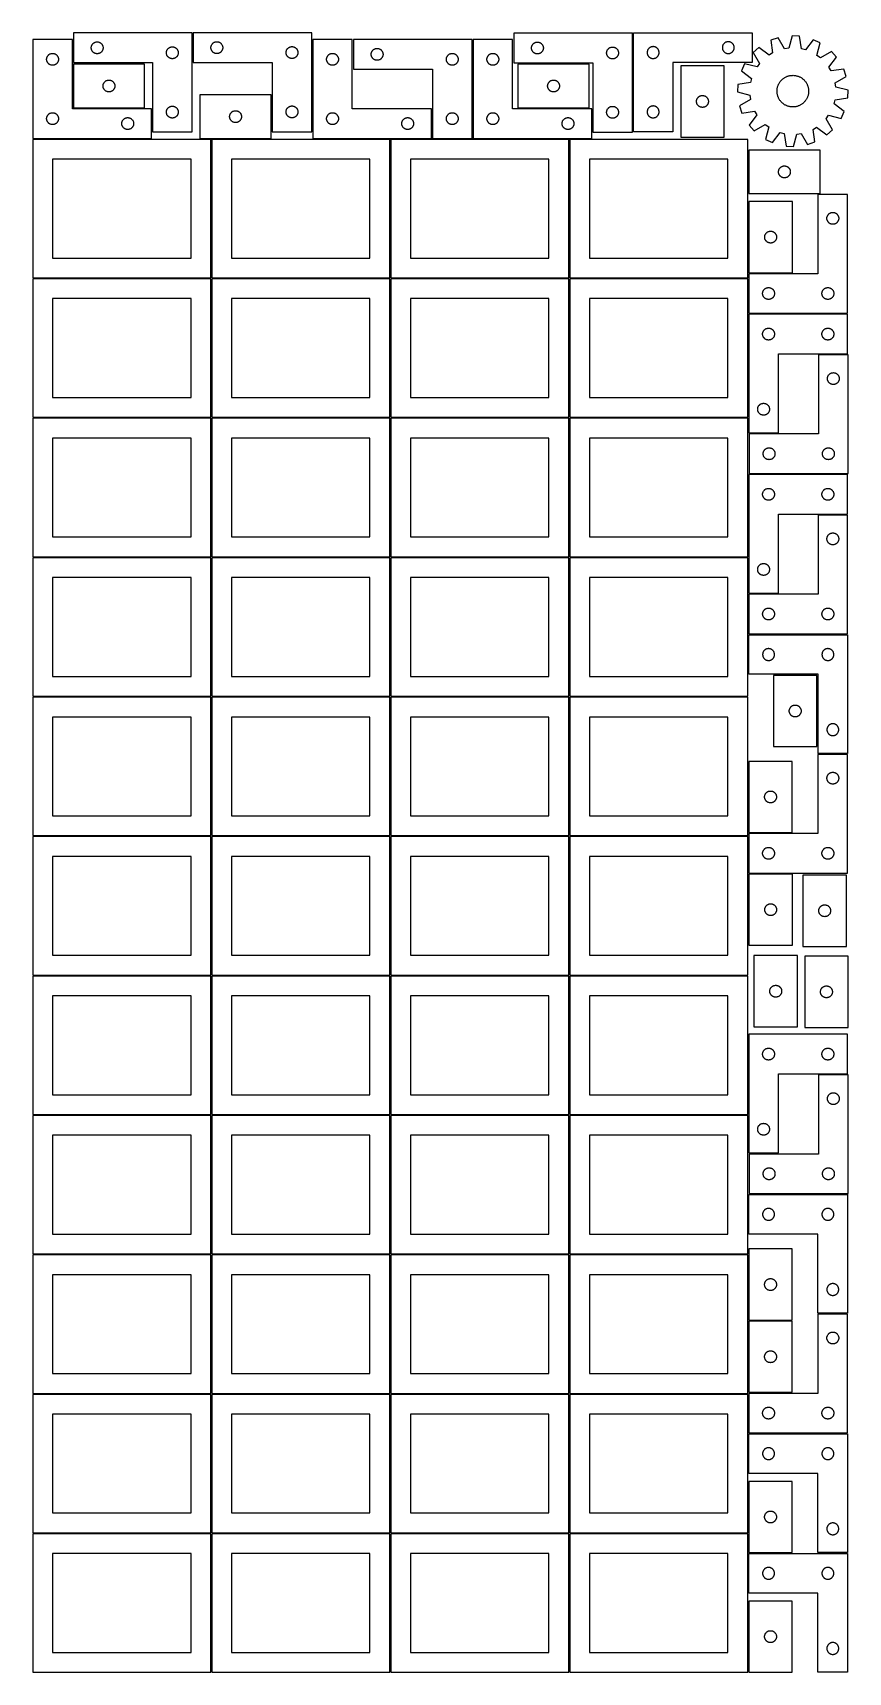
# Model space of a CAD drawing. Header units: millimetres. Extents: x 7 to 1243, y 7 to 2493.
import ezdxf

# ---------------------------------------------------------------- set-up
doc = ezdxf.new("R2010")
doc.units = ezdxf.units.MM
doc.layers.add('COMMON', color=5, linetype='CONTINUOUS', true_color=0x0000ff)
doc.layers.add('CUT', color=7, linetype='CONTINUOUS', true_color=0x000000)

msp = doc.modelspace()

# ---------------------------------------------------------------- linework, layer by layer
at = {"layer": 'COMMON'}
for p, q in [((277.291899, 1697.041937), (277.291899, 1487.167755)), ((6.541899, 1486.291936), (276.541899, 1486.291936)), ((277.291899, 1485.541936), (277.291899, 1275.541936)), ((548.7919, 1485.541936), (548.7919, 1275.541936)), ((820.291901, 1485.541936), (820.291901, 1275.541936)), ((6.541899, 1274.791935), (276.541899, 1274.791935)), ((277.291899, 1274.041935), (277.291899, 1064.041935)), ((278.0419, 1274.791935), (548.0419, 1274.791935)), ((548.7919, 1274.041935), (548.7919, 1064.041935)), ((549.541901, 1274.791935), (819.541901, 1274.791935)), ((820.291901, 1274.041935), (820.291901, 1064.041935)), ((821.041902, 1274.791935), (1091.041902, 1274.791935)), ((6.541899, 1063.291934), (276.541899, 1063.291934)), ((277.291899, 1062.541934), (277.291899, 852.541934)), ((278.0419, 1063.291934), (548.0419, 1063.291934)), ((548.7919, 1062.541934), (548.7919, 852.541934)), ((549.541901, 1063.291934), (819.541901, 1063.291934)), ((820.291901, 1062.541934), (820.291901, 852.541934)), ((821.041902, 1063.291934), (1091.041902, 1063.291934)), ((6.541899, 851.791933), (276.541899, 851.791933)), ((277.291899, 851.041933), (277.291899, 641.041933)), ((278.0419, 851.791933), (548.0419, 851.791933)), ((548.7919, 851.041933), (548.7919, 641.041933)), ((549.541901, 851.791933), (819.541901, 851.791933)), ((820.291901, 851.041933), (820.291901, 641.041933)), ((821.041902, 851.791933), (1091.041902, 851.791933)), ((276.541899, 640.291933), (6.541899, 640.291933)), ((277.291899, 639.541932), (277.291899, 429.541932)), ((548.0419, 640.291933), (278.0419, 640.291933)), ((548.791901, 429.541932), (548.791901, 639.541932)), ((549.541901, 640.291932), (819.541901, 640.291932)), ((820.291901, 639.541932), (820.291901, 429.541932)), ((821.041902, 640.291932), (1091.041902, 640.291932)), ((6.541899, 428.791931), (276.541899, 428.791931)), ((277.291899, 428.041931), (277.291899, 218.041931)), ((278.0419, 428.791931), (548.0419, 428.791931)), ((548.7919, 428.041931), (548.7919, 218.041931)), ((819.541901, 428.791932), (549.541901, 428.791932)), ((820.291901, 428.041931), (820.291901, 218.041931)), ((1091.041902, 428.791932), (821.041902, 428.791932)), ((6.541899, 217.29193), (276.520965, 217.29193)), ((277.270965, 216.54193), (277.270965, 6.54193)), ((278.0419, 217.29193), (548.020966, 217.29193)), ((548.770966, 216.54193), (548.770966, 6.54193)), ((549.541901, 217.29193), (819.520967, 217.29193)), ((820.270967, 216.54193), (820.270967, 6.54193)), ((821.041902, 217.29193), (1091.020968, 217.29193))]:
    msp.add_line(p, q, dxfattribs=at)
at = {"layer": 'CUT'}
for p, q in [((248.166469, 2493.183873), (68.166469, 2493.183873)), ((68.166469, 2493.183873), (68.166469, 2448.183873)), ((248.166469, 2343.183873), (248.166469, 2493.183873)), ((429.689907, 2493.461949), (249.689907, 2493.461949)), ((249.689907, 2493.461949), (249.689907, 2448.461949)), ((429.689907, 2343.461949), (429.689907, 2493.461949)), ((916.000301, 2492.89359), (736.000301, 2492.89359)), ((736.000301, 2492.89359), (736.000301, 2447.89359)), ((916.000301, 2342.89359), (916.000301, 2492.89359)), ((917.521299, 2493.4805), (1097.521299, 2493.4805)), ((917.521299, 2343.4805), (917.521299, 2493.4805)), ((1097.521299, 2493.4805), (1097.521299, 2448.4805)), ((1158.19069, 2488.938594), (1153.330827, 2470.181618)), ((1169.710314, 2488.319124), (1158.19069, 2488.938594)), ((1172.530648, 2469.149144), (1169.710314, 2488.319124)), ((66.520965, 2483.251496), (6.520965, 2483.251496)), ((6.520965, 2483.251496), (6.520965, 2333.251496)), ((34.765152, 2462.078564), (35.346229, 2462.1745)), ((35.346229, 2462.1745), (35.932336, 2462.232227)), ((35.932336, 2462.232227), (36.520965, 2462.251496)), ((36.520965, 2462.251496), (37.109593, 2462.232227)), ((37.109593, 2462.232227), (37.6957, 2462.1745)), ((37.6957, 2462.1745), (38.276778, 2462.078564)), ((66.520965, 2378.251496), (66.520965, 2483.251496)), ((95.166469, 2470.683873), (95.185739, 2471.272501)), ((95.185739, 2470.095245), (95.166469, 2470.683873)), ((95.185739, 2471.272501), (95.243466, 2471.858609)), ((95.243466, 2469.509137), (95.185739, 2470.095245)), ((95.243466, 2471.858609), (95.339402, 2472.439686)), ((95.339402, 2468.92806), (95.243466, 2469.509137)), ((95.339402, 2472.439686), (95.473137, 2473.013244)), ((95.473137, 2468.354501), (95.339402, 2468.92806)), ((95.473137, 2473.013244), (95.644098, 2473.576828)), ((95.644098, 2467.790918), (95.473137, 2468.354501)), ((95.644098, 2473.576828), (95.851554, 2474.128024)), ((95.851554, 2467.239722), (95.644098, 2467.790918)), ((95.851554, 2474.128024), (96.094615, 2474.664471)), ((96.094615, 2466.703275), (95.851554, 2467.239722)), ((96.094615, 2474.664471), (96.372241, 2475.183873)), ((96.372241, 2466.183873), (96.094615, 2466.703275)), ((96.372241, 2475.183873), (96.683243, 2475.684005)), ((96.683243, 2465.683741), (96.372241, 2466.183873)), ((96.683243, 2475.684005), (97.026289, 2476.162726)), ((97.026289, 2465.20502), (96.683243, 2465.683741)), ((97.026289, 2476.162726), (97.399911, 2476.617985)), ((97.399911, 2464.74976), (97.026289, 2465.20502)), ((97.399911, 2476.617985), (97.802508, 2477.047834)), ((97.802508, 2464.319912), (97.399911, 2464.74976)), ((97.802508, 2477.047834), (98.232357, 2477.450431)), ((98.232357, 2463.917315), (97.802508, 2464.319912)), ((98.232357, 2477.450431), (98.687617, 2477.824053)), ((98.687617, 2463.543693), (98.232357, 2463.917315)), ((98.687617, 2477.824053), (99.166337, 2478.167099)), ((99.166337, 2463.200646), (98.687617, 2463.543693)), ((99.166337, 2478.167099), (99.666469, 2478.478101)), ((99.666469, 2462.889644), (99.166337, 2463.200646)), ((99.666469, 2478.478101), (100.185871, 2478.755727)), ((100.185871, 2462.612018), (99.666469, 2462.889644)), ((100.185871, 2478.755727), (100.722318, 2478.998789)), ((100.722318, 2462.368957), (100.185871, 2462.612018)), ((100.722318, 2478.998789), (101.273514, 2479.206244)), ((101.273514, 2462.161502), (100.722318, 2462.368957)), ((101.273514, 2479.206244), (101.837098, 2479.377205)), ((101.837098, 2461.99054), (101.273514, 2462.161502)), ((101.837098, 2479.377205), (102.410656, 2479.51094)), ((102.410656, 2479.51094), (102.991734, 2479.606877)), ((102.991734, 2479.606877), (103.577841, 2479.664603)), ((103.577841, 2479.664603), (104.166469, 2479.683873)), ((104.166469, 2479.683873), (104.755098, 2479.664603)), ((104.755098, 2479.664603), (105.341205, 2479.606877)), ((105.341205, 2479.606877), (105.922282, 2479.51094)), ((105.922282, 2479.51094), (106.495841, 2479.377205)), ((106.495841, 2479.377205), (107.059425, 2479.206244)), ((107.059425, 2462.161502), (106.495841, 2461.99054)), ((107.059425, 2479.206244), (107.61062, 2478.998789)), ((107.61062, 2462.368957), (107.059425, 2462.161502)), ((107.61062, 2478.998789), (108.147068, 2478.755727)), ((108.147068, 2462.612018), (107.61062, 2462.368957)), ((108.147068, 2478.755727), (108.666469, 2478.478101)), ((108.666469, 2462.889644), (108.147068, 2462.612018)), ((108.666469, 2478.478101), (109.166601, 2478.167099)), ((109.166601, 2463.200646), (108.666469, 2462.889644)), ((109.166601, 2478.167099), (109.645322, 2477.824053)), ((109.645322, 2463.543693), (109.166601, 2463.200646)), ((109.645322, 2477.824053), (110.100582, 2477.450431)), ((110.100582, 2463.917315), (109.645322, 2463.543693)), ((110.100582, 2477.450431), (110.53043, 2477.047834)), ((110.53043, 2464.319912), (110.100582, 2463.917315)), ((110.53043, 2477.047834), (110.933028, 2476.617985)), ((110.933028, 2464.74976), (110.53043, 2464.319912)), ((110.933028, 2476.617985), (111.306649, 2476.162726)), ((111.306649, 2465.20502), (110.933028, 2464.74976)), ((111.306649, 2476.162726), (111.649696, 2475.684005)), ((111.649696, 2465.683741), (111.306649, 2465.20502)), ((111.649696, 2475.684005), (111.960698, 2475.183873)), ((111.960698, 2466.183873), (111.649696, 2465.683741)), ((111.960698, 2475.183873), (112.238324, 2474.664471)), ((112.238324, 2466.703275), (111.960698, 2466.183873)), ((112.238324, 2474.664471), (112.481385, 2474.128024)), ((112.481385, 2467.239722), (112.238324, 2466.703275)), ((112.481385, 2474.128024), (112.688841, 2473.576828)), ((112.688841, 2467.790918), (112.481385, 2467.239722)), ((112.688841, 2473.576828), (112.859802, 2473.013244)), ((112.859802, 2468.354501), (112.688841, 2467.790918)), ((112.859802, 2473.013244), (112.993537, 2472.439686)), ((112.993537, 2468.92806), (112.859802, 2468.354501)), ((112.993537, 2472.439686), (113.089473, 2471.858609)), ((113.089473, 2469.509137), (112.993537, 2468.92806)), ((113.089473, 2471.858609), (113.1472, 2471.272501)), ((113.1472, 2470.095245), (113.089473, 2469.509137)), ((113.1472, 2471.272501), (113.166469, 2470.683873)), ((113.166469, 2470.683873), (113.1472, 2470.095245)), ((209.166469, 2463.183873), (209.185739, 2463.772501)), ((209.185739, 2462.595245), (209.166469, 2463.183873)), ((209.185739, 2463.772501), (209.243466, 2464.358609)), ((209.243466, 2462.009137), (209.185739, 2462.595245)), ((209.243466, 2464.358609), (209.339402, 2464.939686)), ((209.339402, 2464.939686), (209.473137, 2465.513244)), ((209.473137, 2465.513244), (209.644098, 2466.076828)), ((209.644098, 2466.076828), (209.851554, 2466.628024)), ((209.851554, 2466.628024), (210.094615, 2467.164471)), ((210.094615, 2467.164471), (210.372241, 2467.683873)), ((210.372241, 2467.683873), (210.683243, 2468.184005)), ((210.683243, 2468.184005), (211.026289, 2468.662726)), ((211.026289, 2468.662726), (211.399911, 2469.117985)), ((211.399911, 2469.117985), (211.802508, 2469.547834)), ((211.802508, 2469.547834), (212.232357, 2469.950431)), ((212.232357, 2469.950431), (212.687617, 2470.324053)), ((212.687617, 2470.324053), (213.166337, 2470.667099)), ((213.166337, 2470.667099), (213.666469, 2470.978101)), ((213.666469, 2470.978101), (214.185871, 2471.255727)), ((214.185871, 2471.255727), (214.722318, 2471.498789)), ((214.722318, 2471.498789), (215.273514, 2471.706244)), ((215.273514, 2471.706244), (215.837098, 2471.877205)), ((215.837098, 2471.877205), (216.410656, 2472.01094)), ((216.410656, 2472.01094), (216.991734, 2472.106877)), ((216.991734, 2472.106877), (217.577841, 2472.164603)), ((217.577841, 2472.164603), (218.166469, 2472.183873)), ((218.166469, 2472.183873), (218.755098, 2472.164603)), ((218.755098, 2472.164603), (219.341205, 2472.106877)), ((219.341205, 2472.106877), (219.922282, 2472.01094)), ((219.922282, 2472.01094), (220.495841, 2471.877205)), ((220.495841, 2471.877205), (221.059425, 2471.706244)), ((221.059425, 2471.706244), (221.61062, 2471.498789)), ((221.61062, 2471.498789), (222.147068, 2471.255727)), ((222.147068, 2471.255727), (222.666469, 2470.978101)), ((222.666469, 2470.978101), (223.166601, 2470.667099)), ((223.166601, 2470.667099), (223.645322, 2470.324053)), ((223.645322, 2470.324053), (224.100582, 2469.950431)), ((224.100582, 2469.950431), (224.53043, 2469.547834)), ((224.53043, 2469.547834), (224.933028, 2469.117985)), ((224.933028, 2469.117985), (225.306649, 2468.662726)), ((225.306649, 2468.662726), (225.649696, 2468.184005)), ((225.649696, 2468.184005), (225.960698, 2467.683873)), ((225.960698, 2467.683873), (226.238324, 2467.164471)), ((226.238324, 2467.164471), (226.481385, 2466.628024)), ((226.481385, 2466.628024), (226.688841, 2466.076828)), ((226.688841, 2466.076828), (226.859802, 2465.513244)), ((226.859802, 2465.513244), (226.993537, 2464.939686)), ((226.993537, 2464.939686), (227.089473, 2464.358609)), ((227.089473, 2464.358609), (227.1472, 2463.772501)), ((227.1472, 2462.595245), (227.089473, 2462.009137)), ((227.1472, 2463.772501), (227.166469, 2463.183873)), ((227.166469, 2463.183873), (227.1472, 2462.595245)), ((276.689907, 2470.961949), (276.709177, 2471.550577)), ((276.709177, 2470.373321), (276.689907, 2470.961949)), ((276.709177, 2471.550577), (276.766903, 2472.136685)), ((276.766903, 2469.787213), (276.709177, 2470.373321)), ((276.766903, 2472.136685), (276.862839, 2472.717762)), ((276.862839, 2469.206136), (276.766903, 2469.787213)), ((276.862839, 2472.717762), (276.996574, 2473.29132)), ((276.996574, 2468.632578), (276.862839, 2469.206136)), ((276.996574, 2473.29132), (277.167536, 2473.854904)), ((277.167536, 2468.068994), (276.996574, 2468.632578)), ((277.167536, 2473.854904), (277.374991, 2474.4061)), ((277.374991, 2467.517798), (277.167536, 2468.068994)), ((277.374991, 2474.4061), (277.618052, 2474.942547)), ((277.618052, 2466.981351), (277.374991, 2467.517798)), ((277.618052, 2474.942547), (277.895678, 2475.461949)), ((277.895678, 2466.461949), (277.618052, 2466.981351)), ((277.895678, 2475.461949), (278.20668, 2475.962081)), ((278.20668, 2465.961817), (277.895678, 2466.461949)), ((278.20668, 2475.962081), (278.549727, 2476.440802)), ((278.549727, 2465.483096), (278.20668, 2465.961817)), ((278.549727, 2476.440802), (278.923349, 2476.896061)), ((278.923349, 2465.027837), (278.549727, 2465.483096)), ((278.923349, 2476.896061), (279.325946, 2477.32591)), ((279.325946, 2464.597988), (278.923349, 2465.027837)), ((279.325946, 2477.32591), (279.755795, 2477.728507)), ((279.755795, 2464.195391), (279.325946, 2464.597988)), ((279.755795, 2477.728507), (280.211054, 2478.102129)), ((280.211054, 2463.821769), (279.755795, 2464.195391)), ((280.211054, 2478.102129), (280.689775, 2478.445175)), ((280.689775, 2463.478722), (280.211054, 2463.821769)), ((280.689775, 2478.445175), (281.189907, 2478.756178)), ((281.189907, 2463.16772), (280.689775, 2463.478722)), ((281.189907, 2478.756178), (281.709309, 2479.033804)), ((281.709309, 2462.890094), (281.189907, 2463.16772)), ((281.709309, 2479.033804), (282.245756, 2479.276865)), ((282.245756, 2462.647033), (281.709309, 2462.890094)), ((282.245756, 2479.276865), (282.796952, 2479.48432)), ((282.796952, 2462.439578), (282.245756, 2462.647033)), ((282.796952, 2479.48432), (283.360535, 2479.655281)), ((283.360535, 2462.268617), (282.796952, 2462.439578)), ((283.360535, 2479.655281), (283.934094, 2479.789016)), ((283.934094, 2462.134881), (283.360535, 2462.268617)), ((283.934094, 2479.789016), (284.515171, 2479.884953)), ((284.515171, 2462.038945), (283.934094, 2462.134881)), ((284.515171, 2479.884953), (285.101279, 2479.942679)), ((285.101279, 2479.942679), (285.689907, 2479.961949)), ((285.689907, 2479.961949), (286.278535, 2479.942679)), ((286.278535, 2479.942679), (286.864643, 2479.884953)), ((286.864643, 2479.884953), (287.44572, 2479.789016)), ((287.44572, 2462.134881), (286.864643, 2462.038945)), ((287.44572, 2479.789016), (288.019278, 2479.655281)), ((288.019278, 2462.268617), (287.44572, 2462.134881)), ((288.019278, 2479.655281), (288.582862, 2479.48432)), ((288.582862, 2462.439578), (288.019278, 2462.268617)), ((288.582862, 2479.48432), (289.134058, 2479.276865)), ((289.134058, 2462.647033), (288.582862, 2462.439578)), ((289.134058, 2479.276865), (289.670505, 2479.033804)), ((289.670505, 2462.890094), (289.134058, 2462.647033)), ((289.670505, 2479.033804), (290.189907, 2478.756178)), ((290.189907, 2463.16772), (289.670505, 2462.890094)), ((290.189907, 2478.756178), (290.690039, 2478.445175)), ((290.690039, 2463.478722), (290.189907, 2463.16772)), ((290.690039, 2478.445175), (291.16876, 2478.102129)), ((291.16876, 2463.821769), (290.690039, 2463.478722)), ((291.16876, 2478.102129), (291.624019, 2477.728507)), ((291.624019, 2464.195391), (291.16876, 2463.821769)), ((291.624019, 2477.728507), (292.053868, 2477.32591)), ((292.053868, 2464.597988), (291.624019, 2464.195391)), ((292.053868, 2477.32591), (292.456465, 2476.896061)), ((292.456465, 2465.027837), (292.053868, 2464.597988)), ((292.456465, 2476.896061), (292.830087, 2476.440802)), ((292.830087, 2465.483096), (292.456465, 2465.027837)), ((292.830087, 2476.440802), (293.173133, 2475.962081)), ((293.173133, 2465.961817), (292.830087, 2465.483096)), ((293.173133, 2475.962081), (293.484136, 2475.461949)), ((293.484136, 2466.461949), (293.173133, 2465.961817)), ((293.484136, 2475.461949), (293.761762, 2474.942547)), ((293.761762, 2466.981351), (293.484136, 2466.461949)), ((293.761762, 2474.942547), (294.004823, 2474.4061)), ((294.004823, 2467.517798), (293.761762, 2466.981351)), ((294.004823, 2474.4061), (294.212278, 2473.854904)), ((294.212278, 2468.068994), (294.004823, 2467.517798)), ((294.212278, 2473.854904), (294.383239, 2473.29132)), ((294.383239, 2468.632578), (294.212278, 2468.068994)), ((294.383239, 2473.29132), (294.516974, 2472.717762)), ((294.516974, 2469.206136), (294.383239, 2468.632578)), ((294.516974, 2472.717762), (294.612911, 2472.136685)), ((294.612911, 2469.787213), (294.516974, 2469.206136)), ((294.612911, 2472.136685), (294.670637, 2471.550577)), ((294.670637, 2470.373321), (294.612911, 2469.787213)), ((294.670637, 2471.550577), (294.689907, 2470.961949)), ((294.689907, 2470.961949), (294.670637, 2470.373321)), ((390.689907, 2463.461949), (390.709177, 2464.050577)), ((390.709177, 2462.873321), (390.689907, 2463.461949)), ((390.709177, 2464.050577), (390.766903, 2464.636685)), ((390.766903, 2462.287213), (390.709177, 2462.873321)), ((390.766903, 2464.636685), (390.862839, 2465.217762)), ((390.862839, 2461.706136), (390.766903, 2462.287213)), ((390.862839, 2465.217762), (390.996574, 2465.79132)), ((390.996574, 2465.79132), (391.167536, 2466.354904)), ((391.167536, 2466.354904), (391.374991, 2466.9061)), ((391.374991, 2466.9061), (391.618052, 2467.442547)), ((391.618052, 2467.442547), (391.895678, 2467.961949)), ((391.895678, 2467.961949), (392.20668, 2468.462081)), ((392.20668, 2468.462081), (392.549727, 2468.940802)), ((392.549727, 2468.940802), (392.923349, 2469.396061)), ((392.923349, 2469.396061), (393.325946, 2469.82591)), ((393.325946, 2469.82591), (393.755795, 2470.228507)), ((393.755795, 2470.228507), (394.211054, 2470.602129)), ((394.211054, 2470.602129), (394.689775, 2470.945175)), ((394.689775, 2470.945175), (395.189907, 2471.256178)), ((395.189907, 2471.256178), (395.709309, 2471.533804)), ((395.709309, 2471.533804), (396.245756, 2471.776865)), ((396.245756, 2471.776865), (396.796952, 2471.98432)), ((396.796952, 2471.98432), (397.360535, 2472.155281)), ((397.360535, 2472.155281), (397.934094, 2472.289016)), ((397.934094, 2472.289016), (398.515171, 2472.384953)), ((398.515171, 2472.384953), (399.101279, 2472.442679)), ((399.101279, 2472.442679), (399.689907, 2472.461949)), ((399.689907, 2472.461949), (400.278535, 2472.442679)), ((400.278535, 2472.442679), (400.864643, 2472.384953)), ((400.864643, 2472.384953), (401.44572, 2472.289016)), ((401.44572, 2472.289016), (402.019278, 2472.155281)), ((402.019278, 2472.155281), (402.582862, 2471.98432)), ((402.582862, 2471.98432), (403.134058, 2471.776865)), ((403.134058, 2471.776865), (403.670505, 2471.533804)), ((403.670505, 2471.533804), (404.189907, 2471.256178)), ((404.189907, 2471.256178), (404.690039, 2470.945175)), ((404.690039, 2470.945175), (405.16876, 2470.602129)), ((405.16876, 2470.602129), (405.624019, 2470.228507)), ((405.624019, 2470.228507), (406.053868, 2469.82591)), ((406.053868, 2469.82591), (406.456465, 2469.396061)), ((406.456465, 2469.396061), (406.830087, 2468.940802)), ((406.830087, 2468.940802), (407.173133, 2468.462081)), ((407.173133, 2468.462081), (407.484136, 2467.961949)), ((407.484136, 2467.961949), (407.761762, 2467.442547)), ((407.761762, 2467.442547), (408.004823, 2466.9061)), ((408.004823, 2466.9061), (408.212278, 2466.354904)), ((408.212278, 2466.354904), (408.383239, 2465.79132)), ((408.383239, 2465.79132), (408.516974, 2465.217762)), ((408.516974, 2465.217762), (408.612911, 2464.636685)), ((408.612911, 2462.287213), (408.516974, 2461.706136)), ((408.612911, 2464.636685), (408.670637, 2464.050577)), ((408.670637, 2462.873321), (408.612911, 2462.287213)), ((408.670637, 2464.050577), (408.689907, 2463.461949)), ((408.689907, 2463.461949), (408.670637, 2462.873321)), ((491.20169, 2483.251496), (431.20169, 2483.251496)), ((431.20169, 2483.251496), (431.20169, 2333.251496)), ((459.445877, 2462.078564), (460.026954, 2462.1745)), ((460.026954, 2462.1745), (460.613062, 2462.232227)), ((460.613062, 2462.232227), (461.20169, 2462.251496)), ((461.20169, 2462.251496), (461.790318, 2462.232227)), ((461.790318, 2462.232227), (462.376425, 2462.1745)), ((462.376425, 2462.1745), (462.957503, 2462.078564)), ((491.20169, 2378.251496), (491.20169, 2483.251496)), ((672.840542, 2483.2515), (492.840542, 2483.2515)), ((492.840542, 2483.2515), (492.840542, 2438.2515)), ((519.917538, 2461.926235), (520.013474, 2462.507313)), ((520.013474, 2462.507313), (520.147209, 2463.080871)), ((520.147209, 2463.080871), (520.31817, 2463.644455)), ((520.31817, 2463.644455), (520.525626, 2464.195651)), ((520.525626, 2464.195651), (520.768687, 2464.732098)), ((520.768687, 2464.732098), (521.046313, 2465.2515)), ((521.046313, 2465.2515), (521.357315, 2465.751632)), ((521.357315, 2465.751632), (521.700362, 2466.230353)), ((521.700362, 2466.230353), (522.073983, 2466.685612)), ((522.073983, 2466.685612), (522.476581, 2467.115461)), ((522.476581, 2467.115461), (522.906429, 2467.518058)), ((522.906429, 2467.518058), (523.361689, 2467.89168)), ((523.361689, 2467.89168), (523.84041, 2468.234726)), ((523.84041, 2468.234726), (524.340542, 2468.545728)), ((524.340542, 2468.545728), (524.859943, 2468.823354)), ((524.859943, 2468.823354), (525.396391, 2469.066416)), ((525.396391, 2469.066416), (525.947586, 2469.273871)), ((525.947586, 2469.273871), (526.51117, 2469.444832)), ((526.51117, 2469.444832), (527.084729, 2469.578567)), ((527.084729, 2469.578567), (527.665806, 2469.674504)), ((527.665806, 2469.674504), (528.251913, 2469.73223)), ((528.251913, 2469.73223), (528.840542, 2469.7515)), ((528.840542, 2469.7515), (529.42917, 2469.73223)), ((529.42917, 2469.73223), (530.015277, 2469.674504)), ((530.015277, 2469.674504), (530.596355, 2469.578567)), ((530.596355, 2469.578567), (531.169913, 2469.444832)), ((531.169913, 2469.444832), (531.733497, 2469.273871)), ((531.733497, 2469.273871), (532.284693, 2469.066416)), ((532.284693, 2469.066416), (532.82114, 2468.823354)), ((532.82114, 2468.823354), (533.340542, 2468.545728)), ((533.340542, 2468.545728), (533.840674, 2468.234726)), ((533.840674, 2468.234726), (534.319394, 2467.89168)), ((534.319394, 2467.89168), (534.774654, 2467.518058)), ((534.774654, 2467.518058), (535.204503, 2467.115461)), ((535.204503, 2467.115461), (535.6071, 2466.685612)), ((535.6071, 2466.685612), (535.980722, 2466.230353)), ((535.980722, 2466.230353), (536.323768, 2465.751632)), ((536.323768, 2465.751632), (536.63477, 2465.2515)), ((536.63477, 2465.2515), (536.912396, 2464.732098)), ((536.912396, 2464.732098), (537.155457, 2464.195651)), ((537.155457, 2464.195651), (537.362913, 2463.644455)), ((537.362913, 2463.644455), (537.533874, 2463.080871)), ((537.533874, 2463.080871), (537.667609, 2462.507313)), ((537.667609, 2462.507313), (537.763545, 2461.926235)), ((641.084729, 2462.078567), (641.665806, 2462.174504)), ((641.665806, 2462.174504), (642.251913, 2462.23223)), ((642.251913, 2462.23223), (642.840542, 2462.2515)), ((642.840542, 2462.2515), (643.42917, 2462.23223)), ((643.42917, 2462.23223), (644.015277, 2462.174504)), ((644.015277, 2462.174504), (644.596355, 2462.078567)), ((672.840542, 2333.2515), (672.840542, 2483.2515)), ((734.36151, 2483.251496), (674.36151, 2483.251496)), ((674.36151, 2483.251496), (674.36151, 2333.251496)), ((702.605697, 2462.078564), (703.186775, 2462.1745)), ((703.186775, 2462.1745), (703.772882, 2462.232227)), ((703.772882, 2462.232227), (704.36151, 2462.251496)), ((704.36151, 2462.251496), (704.950138, 2462.232227)), ((704.950138, 2462.232227), (705.536246, 2462.1745)), ((705.536246, 2462.1745), (706.117323, 2462.078564)), ((734.36151, 2378.251496), (734.36151, 2483.251496)), ((763.000301, 2470.39359), (763.019571, 2470.982218)), ((763.019571, 2469.804961), (763.000301, 2470.39359)), ((763.019571, 2470.982218), (763.077297, 2471.568325)), ((763.077297, 2469.218854), (763.019571, 2469.804961)), ((763.077297, 2471.568325), (763.173234, 2472.149402)), ((763.173234, 2468.637777), (763.077297, 2469.218854)), ((763.173234, 2472.149402), (763.306969, 2472.722961)), ((763.306969, 2468.064218), (763.173234, 2468.637777)), ((763.306969, 2472.722961), (763.47793, 2473.286545)), ((763.47793, 2467.500634), (763.306969, 2468.064218)), ((763.47793, 2473.286545), (763.685385, 2473.83774)), ((763.685385, 2466.949439), (763.47793, 2467.500634)), ((763.685385, 2473.83774), (763.928446, 2474.374188)), ((763.928446, 2466.412991), (763.685385, 2466.949439)), ((763.928446, 2474.374188), (764.206073, 2474.89359)), ((764.206073, 2465.89359), (763.928446, 2466.412991)), ((764.206073, 2474.89359), (764.517075, 2475.393722)), ((764.517075, 2465.393457), (764.206073, 2465.89359)), ((764.517075, 2475.393722), (764.860121, 2475.872442)), ((764.860121, 2464.914737), (764.517075, 2465.393457)), ((764.860121, 2475.872442), (765.233743, 2476.327702)), ((765.233743, 2464.459477), (764.860121, 2464.914737)), ((765.233743, 2476.327702), (765.63634, 2476.757551)), ((765.63634, 2464.029629), (765.233743, 2464.459477)), ((765.63634, 2476.757551), (766.066189, 2477.160148)), ((766.066189, 2463.627031), (765.63634, 2464.029629)), ((766.066189, 2477.160148), (766.521448, 2477.53377)), ((766.521448, 2463.25341), (766.066189, 2463.627031)), ((766.521448, 2477.53377), (767.000169, 2477.876816)), ((767.000169, 2462.910363), (766.521448, 2463.25341)), ((767.000169, 2477.876816), (767.500301, 2478.187818)), ((767.500301, 2462.599361), (767.000169, 2462.910363)), ((767.500301, 2478.187818), (768.019703, 2478.465444)), ((768.019703, 2462.321735), (767.500301, 2462.599361)), ((768.019703, 2478.465444), (768.55615, 2478.708505)), ((768.55615, 2462.078674), (768.019703, 2462.321735)), ((768.55615, 2478.708505), (769.107346, 2478.915961)), ((769.107346, 2478.915961), (769.67093, 2479.086922)), ((769.67093, 2479.086922), (770.244488, 2479.220657)), ((770.244488, 2479.220657), (770.825565, 2479.316593)), ((770.825565, 2479.316593), (771.411673, 2479.37432)), ((771.411673, 2479.37432), (772.000301, 2479.39359)), ((772.000301, 2479.39359), (772.588929, 2479.37432)), ((772.588929, 2479.37432), (773.175037, 2479.316593)), ((773.175037, 2479.316593), (773.756114, 2479.220657)), ((773.756114, 2479.220657), (774.329673, 2479.086922)), ((774.329673, 2479.086922), (774.893256, 2478.915961)), ((774.893256, 2478.915961), (775.444452, 2478.708505)), ((775.444452, 2478.708505), (775.980899, 2478.465444)), ((775.980899, 2462.321735), (775.444452, 2462.078674)), ((775.980899, 2478.465444), (776.500301, 2478.187818)), ((776.500301, 2462.599361), (775.980899, 2462.321735)), ((776.500301, 2478.187818), (777.000433, 2477.876816)), ((777.000433, 2462.910363), (776.500301, 2462.599361)), ((777.000433, 2477.876816), (777.479154, 2477.53377)), ((777.479154, 2463.25341), (777.000433, 2462.910363)), ((777.479154, 2477.53377), (777.934413, 2477.160148)), ((777.934413, 2463.627031), (777.479154, 2463.25341)), ((777.934413, 2477.160148), (778.364262, 2476.757551)), ((778.364262, 2464.029629), (777.934413, 2463.627031)), ((778.364262, 2476.757551), (778.766859, 2476.327702)), ((778.766859, 2464.459477), (778.364262, 2464.029629)), ((778.766859, 2476.327702), (779.140481, 2475.872442)), ((779.140481, 2464.914737), (778.766859, 2464.459477)), ((779.140481, 2475.872442), (779.483528, 2475.393722)), ((779.483528, 2465.393457), (779.140481, 2464.914737)), ((779.483528, 2475.393722), (779.79453, 2474.89359)), ((779.79453, 2465.89359), (779.483528, 2465.393457)), ((779.79453, 2474.89359), (780.072156, 2474.374188)), ((780.072156, 2466.412991), (779.79453, 2465.89359)), ((780.072156, 2474.374188), (780.315217, 2473.83774)), ((780.315217, 2466.949439), (780.072156, 2466.412991)), ((780.315217, 2473.83774), (780.522672, 2473.286545)), ((780.522672, 2467.500634), (780.315217, 2466.949439)), ((780.522672, 2473.286545), (780.693634, 2472.722961)), ((780.693634, 2468.064218), (780.522672, 2467.500634)), ((780.693634, 2472.722961), (780.827369, 2472.149402)), ((780.827369, 2468.637777), (780.693634, 2468.064218)), ((780.827369, 2472.149402), (780.923305, 2471.568325)), ((780.923305, 2469.218854), (780.827369, 2468.637777)), ((780.923305, 2471.568325), (780.981031, 2470.982218)), ((780.981031, 2469.804961), (780.923305, 2469.218854)), ((780.981031, 2470.982218), (781.000301, 2470.39359)), ((781.000301, 2470.39359), (780.981031, 2469.804961)), ((877.000301, 2462.89359), (877.019571, 2463.482218)), ((877.019571, 2462.304961), (877.000301, 2462.89359)), ((877.019571, 2463.482218), (877.077297, 2464.068325)), ((877.077297, 2461.718854), (877.019571, 2462.304961)), ((877.077297, 2464.068325), (877.173234, 2464.649402)), ((877.173234, 2464.649402), (877.306969, 2465.222961)), ((877.306969, 2465.222961), (877.47793, 2465.786545)), ((877.47793, 2465.786545), (877.685385, 2466.33774)), ((877.685385, 2466.33774), (877.928446, 2466.874188)), ((877.928446, 2466.874188), (878.206073, 2467.39359)), ((878.206073, 2467.39359), (878.517075, 2467.893722)), ((878.517075, 2467.893722), (878.860121, 2468.372442)), ((878.860121, 2468.372442), (879.233743, 2468.827702)), ((879.233743, 2468.827702), (879.63634, 2469.257551)), ((879.63634, 2469.257551), (880.066189, 2469.660148)), ((880.066189, 2469.660148), (880.521448, 2470.03377)), ((880.521448, 2470.03377), (881.000169, 2470.376816)), ((881.000169, 2470.376816), (881.500301, 2470.687818)), ((881.500301, 2470.687818), (882.019703, 2470.965444)), ((882.019703, 2470.965444), (882.55615, 2471.208505)), ((882.55615, 2471.208505), (883.107346, 2471.415961)), ((883.107346, 2471.415961), (883.67093, 2471.586922)), ((883.67093, 2471.586922), (884.244488, 2471.720657)), ((884.244488, 2471.720657), (884.825565, 2471.816593)), ((884.825565, 2471.816593), (885.411673, 2471.87432)), ((885.411673, 2471.87432), (886.000301, 2471.89359)), ((886.000301, 2471.89359), (886.588929, 2471.87432)), ((886.588929, 2471.87432), (887.175037, 2471.816593)), ((887.175037, 2471.816593), (887.756114, 2471.720657)), ((887.756114, 2471.720657), (888.329673, 2471.586922)), ((888.329673, 2471.586922), (888.893256, 2471.415961)), ((888.893256, 2471.415961), (889.444452, 2471.208505)), ((889.444452, 2471.208505), (889.980899, 2470.965444)), ((889.980899, 2470.965444), (890.500301, 2470.687818)), ((890.500301, 2470.687818), (891.000433, 2470.376816)), ((891.000433, 2470.376816), (891.479154, 2470.03377)), ((891.479154, 2470.03377), (891.934413, 2469.660148)), ((891.934413, 2469.660148), (892.364262, 2469.257551)), ((892.364262, 2469.257551), (892.766859, 2468.827702)), ((892.766859, 2468.827702), (893.140481, 2468.372442)), ((893.140481, 2468.372442), (893.483528, 2467.893722)), ((893.483528, 2467.893722), (893.79453, 2467.39359)), ((893.79453, 2467.39359), (894.072156, 2466.874188)), ((894.072156, 2466.874188), (894.315217, 2466.33774)), ((894.315217, 2466.33774), (894.522672, 2465.786545)), ((894.522672, 2465.786545), (894.693634, 2465.222961)), ((894.693634, 2465.222961), (894.827369, 2464.649402)), ((894.827369, 2464.649402), (894.923305, 2464.068325)), ((894.923305, 2464.068325), (894.981031, 2463.482218)), ((894.981031, 2462.304961), (894.923305, 2461.718854)), ((894.981031, 2463.482218), (895.000301, 2462.89359)), ((895.000301, 2462.89359), (894.981031, 2462.304961)), ((938.540569, 2464.069128), (938.521299, 2463.4805)), ((938.521299, 2463.4805), (938.540569, 2462.891872)), ((938.598295, 2464.655236), (938.540569, 2464.069128)), ((938.540569, 2462.891872), (938.598295, 2462.305764)), ((938.694231, 2465.236313), (938.598295, 2464.655236)), ((938.598295, 2462.305764), (938.694231, 2461.724687)), ((938.827967, 2465.809872), (938.694231, 2465.236313)), ((938.998928, 2466.373455), (938.827967, 2465.809872)), ((939.206383, 2466.924651), (938.998928, 2466.373455)), ((939.449444, 2467.461098), (939.206383, 2466.924651)), ((939.72707, 2467.9805), (939.449444, 2467.461098)), ((940.038072, 2468.480632), (939.72707, 2467.9805)), ((940.381119, 2468.959353), (940.038072, 2468.480632)), ((940.754741, 2469.414612), (940.381119, 2468.959353)), ((941.157338, 2469.844461), (940.754741, 2469.414612)), ((941.587187, 2470.247058), (941.157338, 2469.844461)), ((942.042446, 2470.62068), (941.587187, 2470.247058)), ((942.521167, 2470.963727), (942.042446, 2470.62068)), ((943.021299, 2471.274729), (942.521167, 2470.963727)), ((943.540701, 2471.552355), (943.021299, 2471.274729)), ((944.077148, 2471.795416), (943.540701, 2471.552355)), ((944.628344, 2472.002871), (944.077148, 2471.795416)), ((945.191928, 2472.173833), (944.628344, 2472.002871)), ((945.765486, 2472.307568), (945.191928, 2472.173833)), ((946.346563, 2472.403504), (945.765486, 2472.307568)), ((946.932671, 2472.46123), (946.346563, 2472.403504)), ((947.521299, 2472.4805), (946.932671, 2472.46123)), ((948.109927, 2472.46123), (947.521299, 2472.4805)), ((948.696035, 2472.403504), (948.109927, 2472.46123)), ((949.277112, 2472.307568), (948.696035, 2472.403504)), ((949.85067, 2472.173833), (949.277112, 2472.307568)), ((950.414254, 2472.002871), (949.85067, 2472.173833)), ((950.96545, 2471.795416), (950.414254, 2472.002871)), ((951.501897, 2471.552355), (950.96545, 2471.795416)), ((952.021299, 2471.274729), (951.501897, 2471.552355)), ((952.521431, 2470.963727), (952.021299, 2471.274729)), ((953.000152, 2470.62068), (952.521431, 2470.963727)), ((953.455411, 2470.247058), (953.000152, 2470.62068)), ((953.88526, 2469.844461), (953.455411, 2470.247058)), ((954.287857, 2469.414612), (953.88526, 2469.844461)), ((954.661479, 2468.959353), (954.287857, 2469.414612)), ((955.004526, 2468.480632), (954.661479, 2468.959353)), ((955.315528, 2467.9805), (955.004526, 2468.480632)), ((955.593154, 2467.461098), (955.315528, 2467.9805)), ((955.836215, 2466.924651), (955.593154, 2467.461098)), ((956.04367, 2466.373455), (955.836215, 2466.924651)), ((956.214631, 2465.809872), (956.04367, 2466.373455)), ((956.348367, 2465.236313), (956.214631, 2465.809872)), ((956.444303, 2464.655236), (956.348367, 2465.236313)), ((956.348367, 2461.724687), (956.444303, 2462.305764)), ((956.502029, 2464.069128), (956.444303, 2464.655236)), ((956.444303, 2462.305764), (956.502029, 2462.891872)), ((956.521299, 2463.4805), (956.502029, 2464.069128)), ((956.502029, 2462.891872), (956.521299, 2463.4805)), ((1052.540569, 2471.569128), (1052.521299, 2470.9805)), ((1052.521299, 2470.9805), (1052.540569, 2470.391872)), ((1052.598295, 2472.155236), (1052.540569, 2471.569128)), ((1052.540569, 2470.391872), (1052.598295, 2469.805764)), ((1052.694231, 2472.736313), (1052.598295, 2472.155236)), ((1052.598295, 2469.805764), (1052.694231, 2469.224687)), ((1052.827967, 2473.309872), (1052.694231, 2472.736313)), ((1052.694231, 2469.224687), (1052.827967, 2468.651129)), ((1052.998928, 2473.873455), (1052.827967, 2473.309872)), ((1052.827967, 2468.651129), (1052.998928, 2468.087545)), ((1053.206383, 2474.424651), (1052.998928, 2473.873455)), ((1052.998928, 2468.087545), (1053.206383, 2467.536349)), ((1053.449444, 2474.961098), (1053.206383, 2474.424651)), ((1053.206383, 2467.536349), (1053.449444, 2466.999902)), ((1053.72707, 2475.4805), (1053.449444, 2474.961098)), ((1053.449444, 2466.999902), (1053.72707, 2466.4805)), ((1054.038072, 2475.980632), (1053.72707, 2475.4805)), ((1053.72707, 2466.4805), (1054.038072, 2465.980368)), ((1054.381119, 2476.459353), (1054.038072, 2475.980632)), ((1054.038072, 2465.980368), (1054.381119, 2465.501647)), ((1054.754741, 2476.914612), (1054.381119, 2476.459353)), ((1054.381119, 2465.501647), (1054.754741, 2465.046388)), ((1055.157338, 2477.344461), (1054.754741, 2476.914612)), ((1054.754741, 2465.046388), (1055.157338, 2464.616539)), ((1055.587187, 2477.747058), (1055.157338, 2477.344461)), ((1055.157338, 2464.616539), (1055.587187, 2464.213942)), ((1056.042446, 2478.12068), (1055.587187, 2477.747058)), ((1055.587187, 2464.213942), (1056.042446, 2463.84032)), ((1056.521167, 2478.463727), (1056.042446, 2478.12068)), ((1056.042446, 2463.84032), (1056.521167, 2463.497274)), ((1057.021299, 2478.774729), (1056.521167, 2478.463727)), ((1056.521167, 2463.497274), (1057.021299, 2463.186271)), ((1057.540701, 2479.052355), (1057.021299, 2478.774729)), ((1057.021299, 2463.186271), (1057.540701, 2462.908645)), ((1058.077148, 2479.295416), (1057.540701, 2479.052355)), ((1057.540701, 2462.908645), (1058.077148, 2462.665584)), ((1058.628344, 2479.502871), (1058.077148, 2479.295416)), ((1058.077148, 2462.665584), (1058.628344, 2462.458129)), ((1059.191928, 2479.673833), (1058.628344, 2479.502871)), ((1058.628344, 2462.458129), (1059.191928, 2462.287168)), ((1059.765486, 2479.807568), (1059.191928, 2479.673833)), ((1059.191928, 2462.287168), (1059.765486, 2462.153433)), ((1060.346563, 2479.903504), (1059.765486, 2479.807568)), ((1059.765486, 2462.153433), (1060.346563, 2462.057496)), ((1060.932671, 2479.96123), (1060.346563, 2479.903504)), ((1061.521299, 2479.9805), (1060.932671, 2479.96123)), ((1062.109927, 2479.96123), (1061.521299, 2479.9805)), ((1062.696035, 2479.903504), (1062.109927, 2479.96123)), ((1063.277112, 2479.807568), (1062.696035, 2479.903504)), ((1062.696035, 2462.057496), (1063.277112, 2462.153433)), ((1063.85067, 2479.673833), (1063.277112, 2479.807568)), ((1063.277112, 2462.153433), (1063.85067, 2462.287168)), ((1064.414254, 2479.502871), (1063.85067, 2479.673833)), ((1063.85067, 2462.287168), (1064.414254, 2462.458129)), ((1064.96545, 2479.295416), (1064.414254, 2479.502871)), ((1064.414254, 2462.458129), (1064.96545, 2462.665584)), ((1065.501897, 2479.052355), (1064.96545, 2479.295416)), ((1064.96545, 2462.665584), (1065.501897, 2462.908645)), ((1066.021299, 2478.774729), (1065.501897, 2479.052355)), ((1065.501897, 2462.908645), (1066.021299, 2463.186271)), ((1066.521431, 2478.463727), (1066.021299, 2478.774729)), ((1066.021299, 2463.186271), (1066.521431, 2463.497274)), ((1067.000152, 2478.12068), (1066.521431, 2478.463727)), ((1066.521431, 2463.497274), (1067.000152, 2463.84032)), ((1067.455411, 2477.747058), (1067.000152, 2478.12068)), ((1067.000152, 2463.84032), (1067.455411, 2464.213942)), ((1067.88526, 2477.344461), (1067.455411, 2477.747058)), ((1067.455411, 2464.213942), (1067.88526, 2464.616539)), ((1068.287857, 2476.914612), (1067.88526, 2477.344461)), ((1067.88526, 2464.616539), (1068.287857, 2465.046388)), ((1068.661479, 2476.459353), (1068.287857, 2476.914612)), ((1068.287857, 2465.046388), (1068.661479, 2465.501647)), ((1069.004526, 2475.980632), (1068.661479, 2476.459353)), ((1068.661479, 2465.501647), (1069.004526, 2465.980368)), ((1069.315528, 2475.4805), (1069.004526, 2475.980632)), ((1069.004526, 2465.980368), (1069.315528, 2466.4805)), ((1069.593154, 2474.961098), (1069.315528, 2475.4805)), ((1069.315528, 2466.4805), (1069.593154, 2466.999902)), ((1069.836215, 2474.424651), (1069.593154, 2474.961098)), ((1069.593154, 2466.999902), (1069.836215, 2467.536349)), ((1070.04367, 2473.873455), (1069.836215, 2474.424651)), ((1069.836215, 2467.536349), (1070.04367, 2468.087545)), ((1070.214631, 2473.309872), (1070.04367, 2473.873455)), ((1070.04367, 2468.087545), (1070.214631, 2468.651129)), ((1070.348367, 2472.736313), (1070.214631, 2473.309872)), ((1070.214631, 2468.651129), (1070.348367, 2469.224687)), ((1070.444303, 2472.155236), (1070.348367, 2472.736313)), ((1070.348367, 2469.224687), (1070.444303, 2469.805764)), ((1070.502029, 2471.569128), (1070.444303, 2472.155236)), ((1070.444303, 2469.805764), (1070.502029, 2470.391872)), ((1070.521299, 2470.9805), (1070.502029, 2471.569128)), ((1070.502029, 2470.391872), (1070.521299, 2470.9805)), ((1107.753042, 2471.155047), (1099.169407, 2463.447474)), ((1099.169407, 2463.447474), (1108.996149, 2446.747847)), ((1123.302542, 2459.594101), (1107.753042, 2471.155047)), ((1128.832855, 2462.87409), (1123.302542, 2459.594101)), ((1137.024604, 2485.899119), (1126.144799, 2482.063066)), ((1126.144799, 2482.063066), (1128.832855, 2462.87409)), ((1146.966287, 2469.267662), (1137.024604, 2485.899119)), ((1153.330827, 2470.181618), (1146.966287, 2469.267662)), ((1178.760472, 2467.557924), (1172.530648, 2469.149144)), ((1190.428384, 2483.027322), (1178.760472, 2467.557924)), ((1200.834068, 2478.046637), (1190.428384, 2483.027322)), ((1196.103683, 2459.25659), (1200.834068, 2478.046637)), ((1217.949984, 2465.229187), (1201.250357, 2455.402444)), ((1225.657556, 2456.645552), (1217.949984, 2465.229187)), ((27.520965, 2453.251496), (27.540234, 2453.840124)), ((27.540234, 2452.662868), (27.520965, 2453.251496)), ((27.540234, 2453.840124), (27.597961, 2454.426232)), ((27.597961, 2452.07676), (27.540234, 2452.662868)), ((27.597961, 2454.426232), (27.693897, 2455.007309)), ((27.693897, 2451.495683), (27.597961, 2452.07676)), ((27.693897, 2455.007309), (27.827632, 2455.580868)), ((27.827632, 2450.922125), (27.693897, 2451.495683)), ((27.827632, 2455.580868), (27.998593, 2456.144451)), ((27.998593, 2450.358541), (27.827632, 2450.922125)), ((27.998593, 2456.144451), (28.206049, 2456.695647)), ((28.206049, 2449.807345), (27.998593, 2450.358541)), ((28.206049, 2456.695647), (28.44911, 2457.232094)), ((28.44911, 2449.270898), (28.206049, 2449.807345)), ((28.44911, 2457.232094), (28.726736, 2457.751496)), ((28.726736, 2448.751496), (28.44911, 2449.270898)), ((28.726736, 2457.751496), (29.037738, 2458.251628)), ((29.037738, 2448.251364), (28.726736, 2448.751496)), ((29.037738, 2458.251628), (29.380785, 2458.730349)), ((29.380785, 2447.772643), (29.037738, 2448.251364)), ((29.380785, 2458.730349), (29.754406, 2459.185609)), ((29.754406, 2447.317384), (29.380785, 2447.772643)), ((29.754406, 2459.185609), (30.157004, 2459.615457)), ((30.157004, 2446.887535), (29.754406, 2447.317384)), ((30.157004, 2459.615457), (30.586852, 2460.018054)), ((30.586852, 2446.484938), (30.157004, 2446.887535)), ((30.586852, 2460.018054), (31.042112, 2460.391676)), ((31.042112, 2446.111316), (30.586852, 2446.484938)), ((31.042112, 2460.391676), (31.520833, 2460.734723)), ((31.520833, 2445.76827), (31.042112, 2446.111316)), ((31.520833, 2460.734723), (32.020965, 2461.045725)), ((32.020965, 2445.457268), (31.520833, 2445.76827)), ((32.020965, 2461.045725), (32.540366, 2461.323351)), ((32.540366, 2445.179642), (32.020965, 2445.457268)), ((32.540366, 2461.323351), (33.076814, 2461.566412)), ((33.076814, 2444.93658), (32.540366, 2445.179642)), ((33.076814, 2461.566412), (33.628009, 2461.773867)), ((33.628009, 2444.729125), (33.076814, 2444.93658)), ((33.628009, 2461.773867), (34.191593, 2461.944829)), ((34.191593, 2444.558164), (33.628009, 2444.729125)), ((34.191593, 2461.944829), (34.765152, 2462.078564)), ((34.765152, 2444.424429), (34.191593, 2444.558164)), ((35.346229, 2444.328492), (34.765152, 2444.424429)), ((35.932336, 2444.270766), (35.346229, 2444.328492)), ((36.520965, 2444.251496), (35.932336, 2444.270766)), ((37.109593, 2444.270766), (36.520965, 2444.251496)), ((37.6957, 2444.328492), (37.109593, 2444.270766)), ((38.276778, 2444.424429), (37.6957, 2444.328492)), ((38.276778, 2462.078564), (38.850336, 2461.944829)), ((38.850336, 2444.558164), (38.276778, 2444.424429)), ((38.850336, 2461.944829), (39.41392, 2461.773867)), ((39.41392, 2444.729125), (38.850336, 2444.558164)), ((39.41392, 2461.773867), (39.965116, 2461.566412)), ((39.965116, 2444.93658), (39.41392, 2444.729125)), ((39.965116, 2461.566412), (40.501563, 2461.323351)), ((40.501563, 2445.179642), (39.965116, 2444.93658)), ((40.501563, 2461.323351), (41.020965, 2461.045725)), ((41.020965, 2445.457268), (40.501563, 2445.179642)), ((41.020965, 2461.045725), (41.521097, 2460.734723)), ((41.521097, 2445.76827), (41.020965, 2445.457268)), ((41.521097, 2460.734723), (41.999817, 2460.391676)), ((41.999817, 2446.111316), (41.521097, 2445.76827)), ((41.999817, 2460.391676), (42.455077, 2460.018054)), ((42.455077, 2446.484938), (41.999817, 2446.111316)), ((42.455077, 2460.018054), (42.884926, 2459.615457)), ((42.884926, 2446.887535), (42.455077, 2446.484938)), ((42.884926, 2459.615457), (43.287523, 2459.185609)), ((43.287523, 2447.317384), (42.884926, 2446.887535)), ((43.287523, 2459.185609), (43.661145, 2458.730349)), ((43.661145, 2447.772643), (43.287523, 2447.317384)), ((43.661145, 2458.730349), (44.004191, 2458.251628)), ((44.004191, 2448.251364), (43.661145, 2447.772643)), ((44.004191, 2458.251628), (44.315193, 2457.751496)), ((44.315193, 2448.751496), (44.004191, 2448.251364)), ((44.315193, 2457.751496), (44.592819, 2457.232094)), ((44.592819, 2449.270898), (44.315193, 2448.751496)), ((44.592819, 2457.232094), (44.83588, 2456.695647)), ((44.83588, 2449.807345), (44.592819, 2449.270898)), ((44.83588, 2456.695647), (45.043336, 2456.144451)), ((45.043336, 2450.358541), (44.83588, 2449.807345)), ((45.043336, 2456.144451), (45.214297, 2455.580868)), ((45.214297, 2450.922125), (45.043336, 2450.358541)), ((45.214297, 2455.580868), (45.348032, 2455.007309)), ((45.348032, 2451.495683), (45.214297, 2450.922125)), ((45.348032, 2455.007309), (45.443968, 2454.426232)), ((45.443968, 2452.07676), (45.348032, 2451.495683)), ((45.443968, 2454.426232), (45.501695, 2453.840124)), ((45.501695, 2452.662868), (45.443968, 2452.07676)), ((45.501695, 2453.840124), (45.520965, 2453.251496)), ((45.520965, 2453.251496), (45.501695, 2452.662868)), ((176.05148, 2445.781773), (68.05148, 2445.781773)), ((68.05148, 2445.781773), (68.05148, 2379.781773)), ((68.166469, 2448.183873), (188.166469, 2448.183873)), ((102.410656, 2461.856805), (101.837098, 2461.99054)), ((102.991734, 2461.760869), (102.410656, 2461.856805)), ((103.577841, 2461.703142), (102.991734, 2461.760869)), ((104.166469, 2461.683873), (103.577841, 2461.703142)), ((104.755098, 2461.703142), (104.166469, 2461.683873)), ((105.341205, 2461.760869), (104.755098, 2461.703142)), ((105.922282, 2461.856805), (105.341205, 2461.760869)), ((106.495841, 2461.99054), (105.922282, 2461.856805)), ((176.05148, 2379.781773), (176.05148, 2445.781773)), ((188.166469, 2448.183873), (188.166469, 2343.183873)), ((209.339402, 2461.42806), (209.243466, 2462.009137)), ((209.473137, 2460.854501), (209.339402, 2461.42806)), ((209.644098, 2460.290918), (209.473137, 2460.854501)), ((209.851554, 2459.739722), (209.644098, 2460.290918)), ((210.094615, 2459.203275), (209.851554, 2459.739722)), ((210.372241, 2458.683873), (210.094615, 2459.203275)), ((210.683243, 2458.183741), (210.372241, 2458.683873)), ((211.026289, 2457.70502), (210.683243, 2458.183741)), ((211.399911, 2457.24976), (211.026289, 2457.70502)), ((211.802508, 2456.819912), (211.399911, 2457.24976)), ((212.232357, 2456.417315), (211.802508, 2456.819912)), ((212.687617, 2456.043693), (212.232357, 2456.417315)), ((213.166337, 2455.700646), (212.687617, 2456.043693)), ((213.666469, 2455.389644), (213.166337, 2455.700646)), ((214.185871, 2455.112018), (213.666469, 2455.389644)), ((214.722318, 2454.868957), (214.185871, 2455.112018)), ((215.273514, 2454.661502), (214.722318, 2454.868957)), ((215.837098, 2454.49054), (215.273514, 2454.661502)), ((216.410656, 2454.356805), (215.837098, 2454.49054)), ((216.991734, 2454.260869), (216.410656, 2454.356805)), ((217.577841, 2454.203142), (216.991734, 2454.260869)), ((218.166469, 2454.183873), (217.577841, 2454.203142)), ((218.755098, 2454.203142), (218.166469, 2454.183873)), ((219.341205, 2454.260869), (218.755098, 2454.203142)), ((219.922282, 2454.356805), (219.341205, 2454.260869)), ((220.495841, 2454.49054), (219.922282, 2454.356805)), ((221.059425, 2454.661502), (220.495841, 2454.49054)), ((221.61062, 2454.868957), (221.059425, 2454.661502)), ((222.147068, 2455.112018), (221.61062, 2454.868957)), ((222.666469, 2455.389644), (222.147068, 2455.112018)), ((223.166601, 2455.700646), (222.666469, 2455.389644)), ((223.645322, 2456.043693), (223.166601, 2455.700646)), ((224.100582, 2456.417315), (223.645322, 2456.043693)), ((224.53043, 2456.819912), (224.100582, 2456.417315)), ((224.933028, 2457.24976), (224.53043, 2456.819912)), ((225.306649, 2457.70502), (224.933028, 2457.24976)), ((225.649696, 2458.183741), (225.306649, 2457.70502)), ((225.960698, 2458.683873), (225.649696, 2458.183741)), ((226.238324, 2459.203275), (225.960698, 2458.683873)), ((226.481385, 2459.739722), (226.238324, 2459.203275)), ((226.688841, 2460.290918), (226.481385, 2459.739722)), ((226.859802, 2460.854501), (226.688841, 2460.290918)), ((226.993537, 2461.42806), (226.859802, 2460.854501)), ((227.089473, 2462.009137), (226.993537, 2461.42806)), ((249.689907, 2448.461949), (369.689907, 2448.461949)), ((285.101279, 2461.981219), (284.515171, 2462.038945)), ((285.689907, 2461.961949), (285.101279, 2461.981219)), ((286.278535, 2461.981219), (285.689907, 2461.961949)), ((286.864643, 2462.038945), (286.278535, 2461.981219)), ((369.689907, 2448.461949), (369.689907, 2343.461949)), ((390.996574, 2461.132578), (390.862839, 2461.706136)), ((391.167536, 2460.568994), (390.996574, 2461.132578)), ((391.374991, 2460.017798), (391.167536, 2460.568994)), ((391.618052, 2459.481351), (391.374991, 2460.017798)), ((391.895678, 2458.961949), (391.618052, 2459.481351)), ((392.20668, 2458.461817), (391.895678, 2458.961949)), ((392.549727, 2457.983096), (392.20668, 2458.461817)), ((392.923349, 2457.527837), (392.549727, 2457.983096)), ((393.325946, 2457.097988), (392.923349, 2457.527837)), ((393.755795, 2456.695391), (393.325946, 2457.097988)), ((394.211054, 2456.321769), (393.755795, 2456.695391)), ((394.689775, 2455.978722), (394.211054, 2456.321769)), ((395.189907, 2455.66772), (394.689775, 2455.978722)), ((395.709309, 2455.390094), (395.189907, 2455.66772)), ((396.245756, 2455.147033), (395.709309, 2455.390094)), ((396.796952, 2454.939578), (396.245756, 2455.147033)), ((397.360535, 2454.768617), (396.796952, 2454.939578)), ((397.934094, 2454.634881), (397.360535, 2454.768617)), ((398.515171, 2454.538945), (397.934094, 2454.634881)), ((399.101279, 2454.481219), (398.515171, 2454.538945)), ((399.689907, 2454.461949), (399.101279, 2454.481219)), ((400.278535, 2454.481219), (399.689907, 2454.461949)), ((400.864643, 2454.538945), (400.278535, 2454.481219)), ((401.44572, 2454.634881), (400.864643, 2454.538945)), ((402.019278, 2454.768617), (401.44572, 2454.634881)), ((402.582862, 2454.939578), (402.019278, 2454.768617)), ((403.134058, 2455.147033), (402.582862, 2454.939578)), ((403.670505, 2455.390094), (403.134058, 2455.147033)), ((404.189907, 2455.66772), (403.670505, 2455.390094)), ((404.690039, 2455.978722), (404.189907, 2455.66772)), ((405.16876, 2456.321769), (404.690039, 2455.978722)), ((405.624019, 2456.695391), (405.16876, 2456.321769)), ((406.053868, 2457.097988), (405.624019, 2456.695391)), ((406.456465, 2457.527837), (406.053868, 2457.097988)), ((406.830087, 2457.983096), (406.456465, 2457.527837)), ((407.173133, 2458.461817), (406.830087, 2457.983096)), ((407.484136, 2458.961949), (407.173133, 2458.461817)), ((407.761762, 2459.481351), (407.484136, 2458.961949)), ((408.004823, 2460.017798), (407.761762, 2459.481351)), ((408.212278, 2460.568994), (408.004823, 2460.017798)), ((408.383239, 2461.132578), (408.212278, 2460.568994)), ((408.516974, 2461.706136), (408.383239, 2461.132578)), ((452.20169, 2453.251496), (452.220959, 2453.840124)), ((452.220959, 2452.662868), (452.20169, 2453.251496)), ((452.220959, 2453.840124), (452.278686, 2454.426232)), ((452.278686, 2452.07676), (452.220959, 2452.662868)), ((452.278686, 2454.426232), (452.374622, 2455.007309)), ((452.374622, 2451.495683), (452.278686, 2452.07676)), ((452.374622, 2455.007309), (452.508357, 2455.580868)), ((452.508357, 2450.922125), (452.374622, 2451.495683)), ((452.508357, 2455.580868), (452.679319, 2456.144451)), ((452.679319, 2450.358541), (452.508357, 2450.922125)), ((452.679319, 2456.144451), (452.886774, 2456.695647)), ((452.886774, 2449.807345), (452.679319, 2450.358541)), ((452.886774, 2456.695647), (453.129835, 2457.232094)), ((453.129835, 2449.270898), (452.886774, 2449.807345)), ((453.129835, 2457.232094), (453.407461, 2457.751496)), ((453.407461, 2448.751496), (453.129835, 2449.270898)), ((453.407461, 2457.751496), (453.718463, 2458.251628)), ((453.718463, 2448.251364), (453.407461, 2448.751496)), ((453.718463, 2458.251628), (454.06151, 2458.730349)), ((454.06151, 2447.772643), (453.718463, 2448.251364)), ((454.06151, 2458.730349), (454.435131, 2459.185609)), ((454.435131, 2447.317384), (454.06151, 2447.772643)), ((454.435131, 2459.185609), (454.837729, 2459.615457)), ((454.837729, 2446.887535), (454.435131, 2447.317384)), ((454.837729, 2459.615457), (455.267577, 2460.018054)), ((455.267577, 2446.484938), (454.837729, 2446.887535)), ((455.267577, 2460.018054), (455.722837, 2460.391676)), ((455.722837, 2446.111316), (455.267577, 2446.484938)), ((455.722837, 2460.391676), (456.201558, 2460.734723)), ((456.201558, 2445.76827), (455.722837, 2446.111316)), ((456.201558, 2460.734723), (456.70169, 2461.045725)), ((456.70169, 2445.457268), (456.201558, 2445.76827)), ((456.70169, 2461.045725), (457.221092, 2461.323351)), ((457.221092, 2445.179642), (456.70169, 2445.457268)), ((457.221092, 2461.323351), (457.757539, 2461.566412)), ((457.757539, 2444.93658), (457.221092, 2445.179642)), ((457.757539, 2461.566412), (458.308735, 2461.773867)), ((458.308735, 2444.729125), (457.757539, 2444.93658)), ((458.308735, 2461.773867), (458.872318, 2461.944829)), ((458.872318, 2444.558164), (458.308735, 2444.729125)), ((458.872318, 2461.944829), (459.445877, 2462.078564)), ((459.445877, 2444.424429), (458.872318, 2444.558164)), ((460.026954, 2444.328492), (459.445877, 2444.424429)), ((460.613062, 2444.270766), (460.026954, 2444.328492)), ((461.20169, 2444.251496), (460.613062, 2444.270766)), ((461.790318, 2444.270766), (461.20169, 2444.251496)), ((462.376425, 2444.328492), (461.790318, 2444.270766)), ((462.957503, 2444.424429), (462.376425, 2444.328492)), ((462.957503, 2462.078564), (463.531061, 2461.944829)), ((463.531061, 2444.558164), (462.957503, 2444.424429)), ((463.531061, 2461.944829), (464.094645, 2461.773867)), ((464.094645, 2444.729125), (463.531061, 2444.558164)), ((464.094645, 2461.773867), (464.645841, 2461.566412)), ((464.645841, 2444.93658), (464.094645, 2444.729125)), ((464.645841, 2461.566412), (465.182288, 2461.323351)), ((465.182288, 2445.179642), (464.645841, 2444.93658)), ((465.182288, 2461.323351), (465.70169, 2461.045725)), ((465.70169, 2445.457268), (465.182288, 2445.179642)), ((465.70169, 2461.045725), (466.201822, 2460.734723)), ((466.201822, 2445.76827), (465.70169, 2445.457268)), ((466.201822, 2460.734723), (466.680543, 2460.391676)), ((466.680543, 2446.111316), (466.201822, 2445.76827)), ((466.680543, 2460.391676), (467.135802, 2460.018054)), ((467.135802, 2446.484938), (466.680543, 2446.111316)), ((467.135802, 2460.018054), (467.565651, 2459.615457)), ((467.565651, 2446.887535), (467.135802, 2446.484938)), ((467.565651, 2459.615457), (467.968248, 2459.185609)), ((467.968248, 2447.317384), (467.565651, 2446.887535)), ((467.968248, 2459.185609), (468.34187, 2458.730349)), ((468.34187, 2447.772643), (467.968248, 2447.317384)), ((468.34187, 2458.730349), (468.684916, 2458.251628)), ((468.684916, 2448.251364), (468.34187, 2447.772643)), ((468.684916, 2458.251628), (468.995918, 2457.751496)), ((468.995918, 2448.751496), (468.684916, 2448.251364)), ((468.995918, 2457.751496), (469.273544, 2457.232094)), ((469.273544, 2449.270898), (468.995918, 2448.751496)), ((469.273544, 2457.232094), (469.516606, 2456.695647)), ((469.516606, 2449.807345), (469.273544, 2449.270898)), ((469.516606, 2456.695647), (469.724061, 2456.144451)), ((469.724061, 2450.358541), (469.516606, 2449.807345)), ((469.724061, 2456.144451), (469.895022, 2455.580868)), ((469.895022, 2450.922125), (469.724061, 2450.358541)), ((469.895022, 2455.580868), (470.028757, 2455.007309)), ((470.028757, 2451.495683), (469.895022, 2450.922125)), ((470.028757, 2455.007309), (470.124693, 2454.426232)), ((470.124693, 2452.07676), (470.028757, 2451.495683)), ((470.124693, 2454.426232), (470.18242, 2453.840124)), ((470.18242, 2452.662868), (470.124693, 2452.07676)), ((470.18242, 2453.840124), (470.20169, 2453.251496)), ((470.20169, 2453.251496), (470.18242, 2452.662868)), ((492.840542, 2438.2515), (612.840542, 2438.2515)), ((519.840542, 2460.7515), (519.859811, 2461.340128)), ((519.859811, 2460.162872), (519.840542, 2460.7515)), ((519.859811, 2461.340128), (519.917538, 2461.926235)), ((519.917538, 2459.576764), (519.859811, 2460.162872)), ((520.013474, 2458.995687), (519.917538, 2459.576764)), ((520.147209, 2458.422128), (520.013474, 2458.995687)), ((520.31817, 2457.858545), (520.147209, 2458.422128)), ((520.525626, 2457.307349), (520.31817, 2457.858545)), ((520.768687, 2456.770902), (520.525626, 2457.307349)), ((521.046313, 2456.2515), (520.768687, 2456.770902)), ((521.357315, 2455.751368), (521.046313, 2456.2515)), ((521.700362, 2455.272647), (521.357315, 2455.751368)), ((522.073983, 2454.817387), (521.700362, 2455.272647)), ((522.476581, 2454.387539), (522.073983, 2454.817387)), ((522.906429, 2453.984941), (522.476581, 2454.387539)), ((523.361689, 2453.61132), (522.906429, 2453.984941)), ((523.84041, 2453.268273), (523.361689, 2453.61132)), ((524.340542, 2452.957271), (523.84041, 2453.268273)), ((524.859943, 2452.679645), (524.340542, 2452.957271)), ((525.396391, 2452.436584), (524.859943, 2452.679645)), ((525.947586, 2452.229129), (525.396391, 2452.436584)), ((526.51117, 2452.058167), (525.947586, 2452.229129)), ((527.084729, 2451.924432), (526.51117, 2452.058167)), ((527.665806, 2451.828496), (527.084729, 2451.924432)), ((528.251913, 2451.770769), (527.665806, 2451.828496)), ((528.840542, 2451.7515), (528.251913, 2451.770769)), ((529.42917, 2451.770769), (528.840542, 2451.7515)), ((530.015277, 2451.828496), (529.42917, 2451.770769)), ((530.596355, 2451.924432), (530.015277, 2451.828496)), ((531.169913, 2452.058167), (530.596355, 2451.924432)), ((531.733497, 2452.229129), (531.169913, 2452.058167)), ((532.284693, 2452.436584), (531.733497, 2452.229129)), ((532.82114, 2452.679645), (532.284693, 2452.436584)), ((533.340542, 2452.957271), (532.82114, 2452.679645)), ((533.840674, 2453.268273), (533.340542, 2452.957271)), ((534.319394, 2453.61132), (533.840674, 2453.268273)), ((534.774654, 2453.984941), (534.319394, 2453.61132)), ((535.204503, 2454.387539), (534.774654, 2453.984941)), ((535.6071, 2454.817387), (535.204503, 2454.387539)), ((535.980722, 2455.272647), (535.6071, 2454.817387)), ((536.323768, 2455.751368), (535.980722, 2455.272647)), ((536.63477, 2456.2515), (536.323768, 2455.751368)), ((536.912396, 2456.770902), (536.63477, 2456.2515)), ((537.155457, 2457.307349), (536.912396, 2456.770902)), ((537.362913, 2457.858545), (537.155457, 2457.307349)), ((537.533874, 2458.422128), (537.362913, 2457.858545)), ((537.667609, 2458.995687), (537.533874, 2458.422128)), ((537.763545, 2459.576764), (537.667609, 2458.995687)), ((537.763545, 2461.926235), (537.821272, 2461.340128)), ((537.821272, 2460.162872), (537.763545, 2459.576764)), ((537.821272, 2461.340128), (537.840542, 2460.7515)), ((537.840542, 2460.7515), (537.821272, 2460.162872)), ((612.840542, 2438.2515), (612.840542, 2333.2515)), ((633.840542, 2453.2515), (633.859811, 2453.840128)), ((633.859811, 2452.662872), (633.840542, 2453.2515)), ((633.859811, 2453.840128), (633.917538, 2454.426235)), ((633.917538, 2452.076764), (633.859811, 2452.662872)), ((633.917538, 2454.426235), (634.013474, 2455.007313)), ((634.013474, 2451.495687), (633.917538, 2452.076764)), ((634.013474, 2455.007313), (634.147209, 2455.580871)), ((634.147209, 2450.922128), (634.013474, 2451.495687)), ((634.147209, 2455.580871), (634.31817, 2456.144455)), ((634.31817, 2450.358545), (634.147209, 2450.922128)), ((634.31817, 2456.144455), (634.525626, 2456.695651)), ((634.525626, 2449.807349), (634.31817, 2450.358545)), ((634.525626, 2456.695651), (634.768687, 2457.232098)), ((634.768687, 2449.270902), (634.525626, 2449.807349)), ((634.768687, 2457.232098), (635.046313, 2457.7515)), ((635.046313, 2448.7515), (634.768687, 2449.270902)), ((635.046313, 2457.7515), (635.357315, 2458.251632)), ((635.357315, 2448.251368), (635.046313, 2448.7515)), ((635.357315, 2458.251632), (635.700362, 2458.730353)), ((635.700362, 2447.772647), (635.357315, 2448.251368)), ((635.700362, 2458.730353), (636.073983, 2459.185612)), ((636.073983, 2447.317387), (635.700362, 2447.772647)), ((636.073983, 2459.185612), (636.476581, 2459.615461)), ((636.476581, 2446.887539), (636.073983, 2447.317387)), ((636.476581, 2459.615461), (636.906429, 2460.018058)), ((636.906429, 2446.484941), (636.476581, 2446.887539)), ((636.906429, 2460.018058), (637.361689, 2460.39168)), ((637.361689, 2446.11132), (636.906429, 2446.484941)), ((637.361689, 2460.39168), (637.84041, 2460.734726)), ((637.84041, 2445.768273), (637.361689, 2446.11132)), ((637.84041, 2460.734726), (638.340542, 2461.045728)), ((638.340542, 2445.457271), (637.84041, 2445.768273)), ((638.340542, 2461.045728), (638.859943, 2461.323354)), ((638.859943, 2445.179645), (638.340542, 2445.457271)), ((638.859943, 2461.323354), (639.396391, 2461.566416)), ((639.396391, 2444.936584), (638.859943, 2445.179645)), ((639.396391, 2461.566416), (639.947586, 2461.773871)), ((639.947586, 2444.729129), (639.396391, 2444.936584)), ((639.947586, 2461.773871), (640.51117, 2461.944832)), ((640.51117, 2444.558167), (639.947586, 2444.729129)), ((640.51117, 2461.944832), (641.084729, 2462.078567)), ((641.084729, 2444.424432), (640.51117, 2444.558167)), ((641.665806, 2444.328496), (641.084729, 2444.424432)), ((642.251913, 2444.270769), (641.665806, 2444.328496)), ((642.840542, 2444.2515), (642.251913, 2444.270769)), ((643.42917, 2444.270769), (642.840542, 2444.2515)), ((644.015277, 2444.328496), (643.42917, 2444.270769)), ((644.596355, 2444.424432), (644.015277, 2444.328496)), ((644.596355, 2462.078567), (645.169913, 2461.944832)), ((645.169913, 2444.558167), (644.596355, 2444.424432)), ((645.169913, 2461.944832), (645.733497, 2461.773871)), ((645.733497, 2444.729129), (645.169913, 2444.558167)), ((645.733497, 2461.773871), (646.284693, 2461.566416)), ((646.284693, 2444.936584), (645.733497, 2444.729129)), ((646.284693, 2461.566416), (646.82114, 2461.323354)), ((646.82114, 2445.179645), (646.284693, 2444.936584)), ((646.82114, 2461.323354), (647.340542, 2461.045728)), ((647.340542, 2445.457271), (646.82114, 2445.179645)), ((647.340542, 2461.045728), (647.840674, 2460.734726)), ((647.840674, 2445.768273), (647.340542, 2445.457271)), ((647.840674, 2460.734726), (648.319394, 2460.39168)), ((648.319394, 2446.11132), (647.840674, 2445.768273)), ((648.319394, 2460.39168), (648.774654, 2460.018058)), ((648.774654, 2446.484941), (648.319394, 2446.11132)), ((648.774654, 2460.018058), (649.204503, 2459.615461)), ((649.204503, 2446.887539), (648.774654, 2446.484941)), ((649.204503, 2459.615461), (649.6071, 2459.185612)), ((649.6071, 2447.317387), (649.204503, 2446.887539)), ((649.6071, 2459.185612), (649.980722, 2458.730353)), ((649.980722, 2447.772647), (649.6071, 2447.317387)), ((649.980722, 2458.730353), (650.323768, 2458.251632)), ((650.323768, 2448.251368), (649.980722, 2447.772647)), ((650.323768, 2458.251632), (650.63477, 2457.7515)), ((650.63477, 2448.7515), (650.323768, 2448.251368)), ((650.63477, 2457.7515), (650.912396, 2457.232098)), ((650.912396, 2449.270902), (650.63477, 2448.7515)), ((650.912396, 2457.232098), (651.155457, 2456.695651)), ((651.155457, 2449.807349), (650.912396, 2449.270902)), ((651.155457, 2456.695651), (651.362913, 2456.144455)), ((651.362913, 2450.358545), (651.155457, 2449.807349)), ((651.362913, 2456.144455), (651.533874, 2455.580871)), ((651.533874, 2450.922128), (651.362913, 2450.358545)), ((651.533874, 2455.580871), (651.667609, 2455.007313)), ((651.667609, 2451.495687), (651.533874, 2450.922128)), ((651.667609, 2455.007313), (651.763545, 2454.426235)), ((651.763545, 2452.076764), (651.667609, 2451.495687)), ((651.763545, 2454.426235), (651.821272, 2453.840128)), ((651.821272, 2452.662872), (651.763545, 2452.076764)), ((651.821272, 2453.840128), (651.840542, 2453.2515)), ((651.840542, 2453.2515), (651.821272, 2452.662872)), ((695.36151, 2453.251496), (695.38078, 2453.840124)), ((695.38078, 2452.662868), (695.36151, 2453.251496)), ((695.38078, 2453.840124), (695.438507, 2454.426232)), ((695.438507, 2452.07676), (695.38078, 2452.662868)), ((695.438507, 2454.426232), (695.534443, 2455.007309)), ((695.534443, 2451.495683), (695.438507, 2452.07676)), ((695.534443, 2455.007309), (695.668178, 2455.580868)), ((695.668178, 2450.922125), (695.534443, 2451.495683)), ((695.668178, 2455.580868), (695.839139, 2456.144451)), ((695.839139, 2450.358541), (695.668178, 2450.922125)), ((695.839139, 2456.144451), (696.046594, 2456.695647)), ((696.046594, 2449.807345), (695.839139, 2450.358541)), ((696.046594, 2456.695647), (696.289656, 2457.232094)), ((696.289656, 2449.270898), (696.046594, 2449.807345)), ((696.289656, 2457.232094), (696.567282, 2457.751496)), ((696.567282, 2448.751496), (696.289656, 2449.270898)), ((696.567282, 2457.751496), (696.878284, 2458.251628)), ((696.878284, 2448.251364), (696.567282, 2448.751496)), ((696.878284, 2458.251628), (697.22133, 2458.730349)), ((697.22133, 2447.772643), (696.878284, 2448.251364)), ((697.22133, 2458.730349), (697.594952, 2459.185609)), ((697.594952, 2447.317384), (697.22133, 2447.772643)), ((697.594952, 2459.185609), (697.997549, 2459.615457)), ((697.997549, 2446.887535), (697.594952, 2447.317384)), ((697.997549, 2459.615457), (698.427398, 2460.018054)), ((698.427398, 2446.484938), (697.997549, 2446.887535)), ((698.427398, 2460.018054), (698.882657, 2460.391676)), ((698.882657, 2446.111316), (698.427398, 2446.484938)), ((698.882657, 2460.391676), (699.361378, 2460.734723)), ((699.361378, 2445.76827), (698.882657, 2446.111316)), ((699.361378, 2460.734723), (699.86151, 2461.045725)), ((699.86151, 2445.457268), (699.361378, 2445.76827)), ((699.86151, 2461.045725), (700.380912, 2461.323351)), ((700.380912, 2445.179642), (699.86151, 2445.457268)), ((700.380912, 2461.323351), (700.917359, 2461.566412)), ((700.917359, 2444.93658), (700.380912, 2445.179642)), ((700.917359, 2461.566412), (701.468555, 2461.773867)), ((701.468555, 2444.729125), (700.917359, 2444.93658)), ((701.468555, 2461.773867), (702.032139, 2461.944829)), ((702.032139, 2444.558164), (701.468555, 2444.729125)), ((702.032139, 2461.944829), (702.605697, 2462.078564)), ((702.605697, 2444.424429), (702.032139, 2444.558164)), ((703.186775, 2444.328492), (702.605697, 2444.424429)), ((703.772882, 2444.270766), (703.186775, 2444.328492)), ((704.36151, 2444.251496), (703.772882, 2444.270766)), ((704.950138, 2444.270766), (704.36151, 2444.251496)), ((705.536246, 2444.328492), (704.950138, 2444.270766)), ((706.117323, 2444.424429), (705.536246, 2444.328492)), ((706.117323, 2462.078564), (706.690882, 2461.944829)), ((706.690882, 2444.558164), (706.117323, 2444.424429)), ((706.690882, 2461.944829), (707.254465, 2461.773867)), ((707.254465, 2444.729125), (706.690882, 2444.558164)), ((707.254465, 2461.773867), (707.805661, 2461.566412)), ((707.805661, 2444.93658), (707.254465, 2444.729125)), ((707.805661, 2461.566412), (708.342109, 2461.323351)), ((708.342109, 2445.179642), (707.805661, 2444.93658)), ((708.342109, 2461.323351), (708.86151, 2461.045725)), ((708.86151, 2445.457268), (708.342109, 2445.179642)), ((708.86151, 2461.045725), (709.361642, 2460.734723)), ((709.361642, 2445.76827), (708.86151, 2445.457268)), ((709.361642, 2460.734723), (709.840363, 2460.391676)), ((709.840363, 2446.111316), (709.361642, 2445.76827)), ((709.840363, 2460.391676), (710.295623, 2460.018054)), ((710.295623, 2446.484938), (709.840363, 2446.111316)), ((710.295623, 2460.018054), (710.725471, 2459.615457)), ((710.725471, 2446.887535), (710.295623, 2446.484938)), ((710.725471, 2459.615457), (711.128069, 2459.185609)), ((711.128069, 2447.317384), (710.725471, 2446.887535)), ((711.128069, 2459.185609), (711.50169, 2458.730349)), ((711.50169, 2447.772643), (711.128069, 2447.317384)), ((711.50169, 2458.730349), (711.844737, 2458.251628)), ((711.844737, 2448.251364), (711.50169, 2447.772643)), ((711.844737, 2458.251628), (712.155739, 2457.751496)), ((712.155739, 2448.751496), (711.844737, 2448.251364)), ((712.155739, 2457.751496), (712.433365, 2457.232094)), ((712.433365, 2449.270898), (712.155739, 2448.751496)), ((712.433365, 2457.232094), (712.676426, 2456.695647)), ((712.676426, 2449.807345), (712.433365, 2449.270898)), ((712.676426, 2456.695647), (712.883881, 2456.144451)), ((712.883881, 2450.358541), (712.676426, 2449.807345)), ((712.883881, 2456.144451), (713.054843, 2455.580868)), ((713.054843, 2450.922125), (712.883881, 2450.358541)), ((713.054843, 2455.580868), (713.188578, 2455.007309)), ((713.188578, 2451.495683), (713.054843, 2450.922125)), ((713.188578, 2455.007309), (713.284514, 2454.426232)), ((713.284514, 2452.07676), (713.188578, 2451.495683)), ((713.284514, 2454.426232), (713.342241, 2453.840124)), ((713.342241, 2452.662868), (713.284514, 2452.07676)), ((713.342241, 2453.840124), (713.36151, 2453.251496)), ((713.36151, 2453.251496), (713.342241, 2452.662868)), ((736.000301, 2447.89359), (856.000301, 2447.89359)), ((850.483458, 2445.796418), (742.483458, 2445.796418)), ((742.483458, 2445.796418), (742.483458, 2379.796418)), ((769.107346, 2461.871218), (768.55615, 2462.078674)), ((769.67093, 2461.700257), (769.107346, 2461.871218)), ((770.244488, 2461.566522), (769.67093, 2461.700257)), ((770.825565, 2461.470586), (770.244488, 2461.566522)), ((771.411673, 2461.412859), (770.825565, 2461.470586)), ((772.000301, 2461.39359), (771.411673, 2461.412859)), ((772.588929, 2461.412859), (772.000301, 2461.39359)), ((773.175037, 2461.470586), (772.588929, 2461.412859)), ((773.756114, 2461.566522), (773.175037, 2461.470586)), ((774.329673, 2461.700257), (773.756114, 2461.566522)), ((774.893256, 2461.871218), (774.329673, 2461.700257)), ((775.444452, 2462.078674), (774.893256, 2461.871218)), ((850.483458, 2379.796418), (850.483458, 2445.796418)), ((856.000301, 2447.89359), (856.000301, 2342.89359)), ((877.173234, 2461.137777), (877.077297, 2461.718854)), ((877.306969, 2460.564218), (877.173234, 2461.137777)), ((877.47793, 2460.000634), (877.306969, 2460.564218)), ((877.685385, 2459.449439), (877.47793, 2460.000634)), ((877.928446, 2458.912991), (877.685385, 2459.449439)), ((878.206073, 2458.39359), (877.928446, 2458.912991)), ((878.517075, 2457.893457), (878.206073, 2458.39359)), ((878.860121, 2457.414737), (878.517075, 2457.893457)), ((879.233743, 2456.959477), (878.860121, 2457.414737)), ((879.63634, 2456.529629), (879.233743, 2456.959477)), ((880.066189, 2456.127031), (879.63634, 2456.529629)), ((880.521448, 2455.75341), (880.066189, 2456.127031)), ((881.000169, 2455.410363), (880.521448, 2455.75341)), ((881.500301, 2455.099361), (881.000169, 2455.410363)), ((882.019703, 2454.821735), (881.500301, 2455.099361)), ((882.55615, 2454.578674), (882.019703, 2454.821735)), ((883.107346, 2454.371218), (882.55615, 2454.578674)), ((883.67093, 2454.200257), (883.107346, 2454.371218)), ((884.244488, 2454.066522), (883.67093, 2454.200257)), ((884.825565, 2453.970586), (884.244488, 2454.066522)), ((885.411673, 2453.912859), (884.825565, 2453.970586)), ((886.000301, 2453.89359), (885.411673, 2453.912859)), ((886.588929, 2453.912859), (886.000301, 2453.89359)), ((887.175037, 2453.970586), (886.588929, 2453.912859)), ((887.756114, 2454.066522), (887.175037, 2453.970586)), ((888.329673, 2454.200257), (887.756114, 2454.066522)), ((888.893256, 2454.371218), (888.329673, 2454.200257)), ((889.444452, 2454.578674), (888.893256, 2454.371218)), ((889.980899, 2454.821735), (889.444452, 2454.578674)), ((890.500301, 2455.099361), (889.980899, 2454.821735)), ((891.000433, 2455.410363), (890.500301, 2455.099361)), ((891.479154, 2455.75341), (891.000433, 2455.410363)), ((891.934413, 2456.127031), (891.479154, 2455.75341)), ((892.364262, 2456.529629), (891.934413, 2456.127031)), ((892.766859, 2456.959477), (892.364262, 2456.529629)), ((893.140481, 2457.414737), (892.766859, 2456.959477)), ((893.483528, 2457.893457), (893.140481, 2457.414737)), ((893.79453, 2458.39359), (893.483528, 2457.893457)), ((894.072156, 2458.912991), (893.79453, 2458.39359)), ((894.315217, 2459.449439), (894.072156, 2458.912991)), ((894.522672, 2460.000634), (894.315217, 2459.449439)), ((894.693634, 2460.564218), (894.522672, 2460.000634)), ((894.827369, 2461.137777), (894.693634, 2460.564218)), ((894.923305, 2461.718854), (894.827369, 2461.137777)), ((938.694231, 2461.724687), (938.827967, 2461.151129)), ((938.827967, 2461.151129), (938.998928, 2460.587545)), ((938.998928, 2460.587545), (939.206383, 2460.036349)), ((939.206383, 2460.036349), (939.449444, 2459.499902)), ((939.449444, 2459.499902), (939.72707, 2458.9805)), ((939.72707, 2458.9805), (940.038072, 2458.480368)), ((940.038072, 2458.480368), (940.381119, 2458.001647)), ((940.381119, 2458.001647), (940.754741, 2457.546388)), ((940.754741, 2457.546388), (941.157338, 2457.116539)), ((941.157338, 2457.116539), (941.587187, 2456.713942)), ((941.587187, 2456.713942), (942.042446, 2456.34032)), ((942.042446, 2456.34032), (942.521167, 2455.997274)), ((942.521167, 2455.997274), (943.021299, 2455.686271)), ((943.021299, 2455.686271), (943.540701, 2455.408645)), ((943.540701, 2455.408645), (944.077148, 2455.165584)), ((944.077148, 2455.165584), (944.628344, 2454.958129)), ((944.628344, 2454.958129), (945.191928, 2454.787168)), ((945.191928, 2454.787168), (945.765486, 2454.653433)), ((945.765486, 2454.653433), (946.346563, 2454.557496)), ((946.346563, 2454.557496), (946.932671, 2454.49977)), ((946.932671, 2454.49977), (947.521299, 2454.4805)), ((947.521299, 2454.4805), (948.109927, 2454.49977)), ((948.109927, 2454.49977), (948.696035, 2454.557496)), ((948.696035, 2454.557496), (949.277112, 2454.653433)), ((949.277112, 2454.653433), (949.85067, 2454.787168)), ((949.85067, 2454.787168), (950.414254, 2454.958129)), ((950.414254, 2454.958129), (950.96545, 2455.165584)), ((950.96545, 2455.165584), (951.501897, 2455.408645)), ((951.501897, 2455.408645), (952.021299, 2455.686271)), ((952.021299, 2455.686271), (952.521431, 2455.997274)), ((952.521431, 2455.997274), (953.000152, 2456.34032)), ((953.000152, 2456.34032), (953.455411, 2456.713942)), ((953.455411, 2456.713942), (953.88526, 2457.116539)), ((953.88526, 2457.116539), (954.287857, 2457.546388)), ((954.287857, 2457.546388), (954.661479, 2458.001647)), ((954.661479, 2458.001647), (955.004526, 2458.480368)), ((955.004526, 2458.480368), (955.315528, 2458.9805)), ((955.315528, 2458.9805), (955.593154, 2459.499902)), ((955.593154, 2459.499902), (955.836215, 2460.036349)), ((955.836215, 2460.036349), (956.04367, 2460.587545)), ((956.04367, 2460.587545), (956.214631, 2461.151129)), ((956.214631, 2461.151129), (956.348367, 2461.724687)), ((1097.521299, 2448.4805), (977.521299, 2448.4805)), ((977.521299, 2448.4805), (977.521299, 2343.4805)), ((989.369928, 2443.32498), (989.369928, 2335.32498)), ((1055.369928, 2443.32498), (989.369928, 2443.32498)), ((1055.369928, 2335.32498), (1055.369928, 2443.32498)), ((1060.346563, 2462.057496), (1060.932671, 2461.99977)), ((1060.932671, 2461.99977), (1061.521299, 2461.9805)), ((1061.521299, 2461.9805), (1062.109927, 2461.99977)), ((1062.109927, 2461.99977), (1062.696035, 2462.057496)), ((1086.351956, 2446.331558), (1081.371272, 2435.925875)), ((1105.142004, 2441.601174), (1086.351956, 2446.331558)), ((1108.996149, 2446.747847), (1105.142004, 2441.601174)), ((1201.250357, 2455.402444), (1196.103683, 2459.25659)), ((1214.096611, 2441.096052), (1225.657556, 2456.645552)), ((1217.3766, 2435.565739), (1214.096611, 2441.096052)), ((1236.565575, 2438.253795), (1217.3766, 2435.565739)), ((1240.401629, 2427.373989), (1236.565575, 2438.253795)), ((113.05148, 2412.781773), (113.07075, 2413.370401)), ((113.07075, 2412.193145), (113.05148, 2412.781773)), ((113.07075, 2413.370401), (113.128476, 2413.956508)), ((113.128476, 2413.956508), (113.224413, 2414.537586)), ((113.224413, 2414.537586), (113.358148, 2415.111144)), ((113.358148, 2415.111144), (113.529109, 2415.674728)), ((113.529109, 2415.674728), (113.736564, 2416.225924)), ((113.736564, 2416.225924), (113.979625, 2416.762371)), ((113.979625, 2416.762371), (114.257251, 2417.281773)), ((114.257251, 2417.281773), (114.568254, 2417.781905)), ((114.568254, 2417.781905), (114.9113, 2418.260626)), ((114.9113, 2418.260626), (115.284922, 2418.715885)), ((115.284922, 2418.715885), (115.687519, 2419.145734)), ((115.687519, 2419.145734), (116.117368, 2419.548331)), ((116.117368, 2419.548331), (116.572627, 2419.921953)), ((116.572627, 2419.921953), (117.051348, 2420.264999)), ((117.051348, 2420.264999), (117.55148, 2420.576001)), ((117.55148, 2420.576001), (118.070882, 2420.853627)), ((118.070882, 2420.853627), (118.607329, 2421.096689)), ((118.607329, 2421.096689), (119.158525, 2421.304144)), ((119.158525, 2421.304144), (119.722109, 2421.475105)), ((119.722109, 2421.475105), (120.295667, 2421.60884)), ((120.295667, 2421.60884), (120.876744, 2421.704777)), ((120.876744, 2421.704777), (121.462852, 2421.762503)), ((121.462852, 2421.762503), (122.05148, 2421.781773)), ((122.05148, 2421.781773), (122.640108, 2421.762503)), ((122.640108, 2421.762503), (123.226216, 2421.704777)), ((123.226216, 2421.704777), (123.807293, 2421.60884)), ((123.807293, 2421.60884), (124.380852, 2421.475105)), ((124.380852, 2421.475105), (124.944435, 2421.304144)), ((124.944435, 2421.304144), (125.495631, 2421.096689)), ((125.495631, 2421.096689), (126.032078, 2420.853627)), ((126.032078, 2420.853627), (126.55148, 2420.576001)), ((126.55148, 2420.576001), (127.051612, 2420.264999)), ((127.051612, 2420.264999), (127.530333, 2419.921953)), ((127.530333, 2419.921953), (127.985592, 2419.548331)), ((127.985592, 2419.548331), (128.415441, 2419.145734)), ((128.415441, 2419.145734), (128.818038, 2418.715885)), ((128.818038, 2418.715885), (129.19166, 2418.260626)), ((129.19166, 2418.260626), (129.534707, 2417.781905)), ((129.534707, 2417.781905), (129.845709, 2417.281773)), ((129.845709, 2417.281773), (130.123335, 2416.762371)), ((130.123335, 2416.762371), (130.366396, 2416.225924)), ((130.366396, 2416.225924), (130.573851, 2415.674728)), ((130.573851, 2415.674728), (130.744813, 2415.111144)), ((130.744813, 2415.111144), (130.878548, 2414.537586)), ((130.878548, 2414.537586), (130.974484, 2413.956508)), ((130.974484, 2413.956508), (131.03221, 2413.370401)), ((131.03221, 2413.370401), (131.05148, 2412.781773)), ((131.05148, 2412.781773), (131.03221, 2412.193145)), ((787.483458, 2412.796418), (787.502728, 2413.385046)), ((787.502728, 2412.20779), (787.483458, 2412.796418)), ((787.502728, 2413.385046), (787.560455, 2413.971154)), ((787.560455, 2413.971154), (787.656391, 2414.552231)), ((787.656391, 2414.552231), (787.790126, 2415.12579)), ((787.790126, 2415.12579), (787.961087, 2415.689373)), ((787.961087, 2415.689373), (788.168542, 2416.240569)), ((788.168542, 2416.240569), (788.411604, 2416.777016)), ((788.411604, 2416.777016), (788.68923, 2417.296418)), ((788.68923, 2417.296418), (789.000232, 2417.79655)), ((789.000232, 2417.79655), (789.343278, 2418.275271)), ((789.343278, 2418.275271), (789.7169, 2418.730531)), ((789.7169, 2418.730531), (790.119497, 2419.160379)), ((790.119497, 2419.160379), (790.549346, 2419.562976)), ((790.549346, 2419.562976), (791.004605, 2419.936598)), ((791.004605, 2419.936598), (791.483326, 2420.279645)), ((791.483326, 2420.279645), (791.983458, 2420.590647)), ((791.983458, 2420.590647), (792.50286, 2420.868273)), ((792.50286, 2420.868273), (793.039307, 2421.111334)), ((793.039307, 2421.111334), (793.590503, 2421.318789)), ((793.590503, 2421.318789), (794.154087, 2421.489751)), ((794.154087, 2421.489751), (794.727645, 2421.623486)), ((794.727645, 2421.623486), (795.308723, 2421.719422)), ((795.308723, 2421.719422), (795.89483, 2421.777149)), ((795.89483, 2421.777149), (796.483458, 2421.796418)), ((796.483458, 2421.796418), (797.072086, 2421.777149)), ((797.072086, 2421.777149), (797.658194, 2421.719422)), ((797.658194, 2421.719422), (798.239271, 2421.623486)), ((798.239271, 2421.623486), (798.81283, 2421.489751)), ((798.81283, 2421.489751), (799.376413, 2421.318789)), ((799.376413, 2421.318789), (799.927609, 2421.111334)), ((799.927609, 2421.111334), (800.464056, 2420.868273)), ((800.464056, 2420.868273), (800.983458, 2420.590647)), ((800.983458, 2420.590647), (801.48359, 2420.279645)), ((801.48359, 2420.279645), (801.962311, 2419.936598)), ((801.962311, 2419.936598), (802.417571, 2419.562976)), ((802.417571, 2419.562976), (802.847419, 2419.160379)), ((802.847419, 2419.160379), (803.250017, 2418.730531)), ((803.250017, 2418.730531), (803.623638, 2418.275271)), ((803.623638, 2418.275271), (803.966685, 2417.79655)), ((803.966685, 2417.79655), (804.277687, 2417.296418)), ((804.277687, 2417.296418), (804.555313, 2416.777016)), ((804.555313, 2416.777016), (804.798374, 2416.240569)), ((804.798374, 2416.240569), (805.005829, 2415.689373)), ((805.005829, 2415.689373), (805.176791, 2415.12579)), ((805.176791, 2415.12579), (805.310526, 2414.552231)), ((805.310526, 2414.552231), (805.406462, 2413.971154)), ((805.406462, 2413.971154), (805.464189, 2413.385046)), ((805.464189, 2413.385046), (805.483458, 2412.796418)), ((805.483458, 2412.796418), (805.464189, 2412.20779)), ((1076.07947, 2415.207804), (1075.46, 2403.688181)), ((1095.24945, 2418.028139), (1076.07947, 2415.207804)), ((1081.371272, 2435.925875), (1096.840669, 2424.257963)), ((1096.840669, 2424.257963), (1095.24945, 2418.028139)), ((1136.368616, 2411.522557), (1136.65599, 2412.458565)), ((1136.65599, 2412.458565), (1136.981303, 2413.382073)), ((1136.981303, 2413.382073), (1137.344014, 2414.291543)), ((1137.344014, 2414.291543), (1137.743519, 2415.185461)), ((1137.743519, 2415.185461), (1138.179154, 2416.062341)), ((1138.179154, 2416.062341), (1138.650192, 2416.920722)), ((1138.650192, 2416.920722), (1139.155851, 2417.759176)), ((1139.155851, 2417.759176), (1139.695288, 2418.576306)), ((1139.695288, 2418.576306), (1140.267606, 2419.370754)), ((1140.267606, 2419.370754), (1140.871853, 2420.141197)), ((1140.871853, 2420.141197), (1141.507021, 2420.886352)), ((1141.507021, 2420.886352), (1142.172055, 2421.604979)), ((1142.172055, 2421.604979), (1142.865847, 2422.295883)), ((1142.865847, 2422.295883), (1143.587243, 2422.957912)), ((1143.587243, 2422.957912), (1144.335041, 2423.589967)), ((1144.335041, 2423.589967), (1145.107998, 2424.190993)), ((1145.107998, 2424.190993), (1145.904827, 2424.759991)), ((1145.904827, 2424.759991), (1146.724201, 2425.296015)), ((1146.724201, 2425.296015), (1147.564757, 2425.798171)), ((1147.564757, 2425.798171), (1148.425095, 2426.265624)), ((1148.425095, 2426.265624), (1149.303785, 2426.697597)), ((1149.303785, 2426.697597), (1150.199363, 2427.093369)), ((1150.199363, 2427.093369), (1151.110338, 2427.452283)), ((1151.110338, 2427.452283), (1152.035195, 2427.77374)), ((1152.035195, 2427.77374), (1152.972394, 2428.057206)), ((1152.972394, 2428.057206), (1153.920375, 2428.30221)), ((1153.920375, 2428.30221), (1154.877561, 2428.508343)), ((1154.877561, 2428.508343), (1155.842358, 2428.675261)), ((1155.842358, 2428.675261), (1156.81316, 2428.802689)), ((1156.81316, 2428.802689), (1157.788352, 2428.890412)), ((1157.788352, 2428.890412), (1158.766311, 2428.938286)), ((1158.766311, 2428.938286), (1159.745409, 2428.946231)), ((1159.745409, 2428.946231), (1160.724015, 2428.914233)), ((1160.724015, 2428.914233), (1161.700503, 2428.842345)), ((1161.700503, 2428.842345), (1162.673245, 2428.730688)), ((1162.673245, 2428.730688), (1163.640624, 2428.579447)), ((1163.640624, 2428.579447), (1164.601028, 2428.388874)), ((1164.601028, 2428.388874), (1165.55286, 2428.159286)), ((1165.55286, 2428.159286), (1166.494536, 2427.891065)), ((1166.494536, 2427.891065), (1167.424487, 2427.584657)), ((1167.424487, 2427.584657), (1168.341167, 2427.240573)), ((1168.341167, 2427.240573), (1169.243049, 2426.859386)), ((1169.243049, 2426.859386), (1170.128632, 2426.441729)), ((1170.128632, 2426.441729), (1170.996443, 2425.988298)), ((1170.996443, 2425.988298), (1171.845037, 2425.499848)), ((1171.845037, 2425.499848), (1172.673001, 2424.977191)), ((1172.673001, 2424.977191), (1173.478958, 2424.421198)), ((1173.478958, 2424.421198), (1174.261566, 2423.832793)), ((1174.261566, 2423.832793), (1175.019523, 2423.212957)), ((1175.019523, 2423.212957), (1175.751567, 2422.562721)), ((1175.751567, 2422.562721), (1176.456479, 2421.883166)), ((1176.456479, 2421.883166), (1177.133086, 2421.175425)), ((1177.133086, 2421.175425), (1177.780263, 2420.440675)), ((1177.780263, 2420.440675), (1178.396931, 2419.680139)), ((1178.396931, 2419.680139), (1178.982066, 2418.895083)), ((1178.982066, 2418.895083), (1179.534692, 2418.086814)), ((1179.534692, 2418.086814), (1180.053889, 2417.256676)), ((1180.053889, 2417.256676), (1180.538795, 2416.406052)), ((1180.538795, 2416.406052), (1180.988601, 2415.536357)), ((1180.988601, 2415.536357), (1181.40256, 2414.649038)), ((1181.40256, 2414.649038), (1181.779981, 2413.745574)), ((1181.779981, 2413.745574), (1182.120238, 2412.827467)), ((1182.120238, 2412.827467), (1182.422762, 2411.896245)), ((1223.770172, 2417.432307), (1240.401629, 2427.373989)), ((1224.684127, 2411.067766), (1223.770172, 2417.432307)), ((113.128476, 2411.607037), (113.07075, 2412.193145)), ((113.224413, 2411.02596), (113.128476, 2411.607037)), ((113.358148, 2410.452401), (113.224413, 2411.02596)), ((113.529109, 2409.888818), (113.358148, 2410.452401)), ((113.736564, 2409.337622), (113.529109, 2409.888818)), ((113.979625, 2408.801175), (113.736564, 2409.337622)), ((114.257251, 2408.281773), (113.979625, 2408.801175)), ((114.568254, 2407.781641), (114.257251, 2408.281773)), ((114.9113, 2407.30292), (114.568254, 2407.781641)), ((115.284922, 2406.84766), (114.9113, 2407.30292)), ((115.687519, 2406.417812), (115.284922, 2406.84766)), ((116.117368, 2406.015214), (115.687519, 2406.417812)), ((116.572627, 2405.641593), (116.117368, 2406.015214)), ((117.051348, 2405.298546), (116.572627, 2405.641593)), ((117.55148, 2404.987544), (117.051348, 2405.298546)), ((118.070882, 2404.709918), (117.55148, 2404.987544)), ((118.607329, 2404.466857), (118.070882, 2404.709918)), ((119.158525, 2404.259402), (118.607329, 2404.466857)), ((119.722109, 2404.08844), (119.158525, 2404.259402)), ((120.295667, 2403.954705), (119.722109, 2404.08844)), ((120.876744, 2403.858769), (120.295667, 2403.954705)), ((121.462852, 2403.801042), (120.876744, 2403.858769)), ((122.05148, 2403.781773), (121.462852, 2403.801042)), ((122.640108, 2403.801042), (122.05148, 2403.781773)), ((123.226216, 2403.858769), (122.640108, 2403.801042)), ((123.807293, 2403.954705), (123.226216, 2403.858769)), ((124.380852, 2404.08844), (123.807293, 2403.954705)), ((124.944435, 2404.259402), (124.380852, 2404.08844)), ((125.495631, 2404.466857), (124.944435, 2404.259402)), ((126.032078, 2404.709918), (125.495631, 2404.466857)), ((126.55148, 2404.987544), (126.032078, 2404.709918)), ((127.051612, 2405.298546), (126.55148, 2404.987544)), ((127.530333, 2405.641593), (127.051612, 2405.298546)), ((127.985592, 2406.015214), (127.530333, 2405.641593)), ((128.415441, 2406.417812), (127.985592, 2406.015214)), ((128.818038, 2406.84766), (128.415441, 2406.417812)), ((129.19166, 2407.30292), (128.818038, 2406.84766)), ((129.534707, 2407.781641), (129.19166, 2407.30292)), ((129.845709, 2408.281773), (129.534707, 2407.781641)), ((130.123335, 2408.801175), (129.845709, 2408.281773)), ((130.366396, 2409.337622), (130.123335, 2408.801175)), ((130.573851, 2409.888818), (130.366396, 2409.337622)), ((130.744813, 2410.452401), (130.573851, 2409.888818)), ((130.878548, 2411.02596), (130.744813, 2410.452401)), ((130.974484, 2411.607037), (130.878548, 2411.02596)), ((131.03221, 2412.193145), (130.974484, 2411.607037)), ((368.108731, 2399.30399), (260.108731, 2399.30399)), ((260.108731, 2399.30399), (260.108731, 2333.30399)), ((368.108731, 2333.30399), (368.108731, 2399.30399)), ((787.560455, 2411.621682), (787.502728, 2412.20779)), ((787.656391, 2411.040605), (787.560455, 2411.621682)), ((787.790126, 2410.467047), (787.656391, 2411.040605)), ((787.961087, 2409.903463), (787.790126, 2410.467047)), ((788.168542, 2409.352267), (787.961087, 2409.903463)), ((788.411604, 2408.81582), (788.168542, 2409.352267)), ((788.68923, 2408.296418), (788.411604, 2408.81582)), ((789.000232, 2407.796286), (788.68923, 2408.296418)), ((789.343278, 2407.317565), (789.000232, 2407.796286)), ((789.7169, 2406.862306), (789.343278, 2407.317565)), ((790.119497, 2406.432457), (789.7169, 2406.862306)), ((790.549346, 2406.02986), (790.119497, 2406.432457)), ((791.004605, 2405.656238), (790.549346, 2406.02986)), ((791.483326, 2405.313192), (791.004605, 2405.656238)), ((791.983458, 2405.00219), (791.483326, 2405.313192)), ((792.50286, 2404.724564), (791.983458, 2405.00219)), ((793.039307, 2404.481502), (792.50286, 2404.724564)), ((793.590503, 2404.274047), (793.039307, 2404.481502)), ((794.154087, 2404.103086), (793.590503, 2404.274047)), ((794.727645, 2403.969351), (794.154087, 2404.103086)), ((795.308723, 2403.873414), (794.727645, 2403.969351)), ((795.89483, 2403.815688), (795.308723, 2403.873414)), ((796.483458, 2403.796418), (795.89483, 2403.815688)), ((797.072086, 2403.815688), (796.483458, 2403.796418)), ((797.658194, 2403.873414), (797.072086, 2403.815688)), ((798.239271, 2403.969351), (797.658194, 2403.873414)), ((798.81283, 2404.103086), (798.239271, 2403.969351)), ((799.376413, 2404.274047), (798.81283, 2404.103086)), ((799.927609, 2404.481502), (799.376413, 2404.274047)), ((800.464056, 2404.724564), (799.927609, 2404.481502)), ((800.983458, 2405.00219), (800.464056, 2404.724564)), ((801.48359, 2405.313192), (800.983458, 2405.00219)), ((801.962311, 2405.656238), (801.48359, 2405.313192)), ((802.417571, 2406.02986), (801.962311, 2405.656238)), ((802.847419, 2406.432457), (802.417571, 2406.02986)), ((803.250017, 2406.862306), (802.847419, 2406.432457)), ((803.623638, 2407.317565), (803.250017, 2406.862306)), ((803.966685, 2407.796286), (803.623638, 2407.317565)), ((804.277687, 2408.296418), (803.966685, 2407.796286)), ((804.555313, 2408.81582), (804.277687, 2408.296418)), ((804.798374, 2409.352267), (804.555313, 2408.81582)), ((805.005829, 2409.903463), (804.798374, 2409.352267)), ((805.176791, 2410.467047), (805.005829, 2409.903463)), ((805.310526, 2411.040605), (805.176791, 2410.467047)), ((805.406462, 2411.621682), (805.310526, 2411.040605)), ((805.464189, 2412.20779), (805.406462, 2411.621682)), ((1013.369928, 2389.32498), (1013.389197, 2389.913609)), ((1013.389197, 2388.736352), (1013.369928, 2389.32498)), ((1013.389197, 2389.913609), (1013.446924, 2390.499716)), ((1013.446924, 2388.150245), (1013.389197, 2388.736352)), ((1013.446924, 2390.499716), (1013.54286, 2391.080793)), ((1013.54286, 2387.569168), (1013.446924, 2388.150245)), ((1013.54286, 2391.080793), (1013.676595, 2391.654352)), ((1013.676595, 2386.995609), (1013.54286, 2387.569168)), ((1013.676595, 2391.654352), (1013.847557, 2392.217936)), ((1013.847557, 2392.217936), (1014.055012, 2392.769131)), ((1014.055012, 2392.769131), (1014.298073, 2393.305579)), ((1014.298073, 2393.305579), (1014.575699, 2393.82498)), ((1014.575699, 2393.82498), (1014.886701, 2394.325113)), ((1014.886701, 2394.325113), (1015.229748, 2394.803833)), ((1015.229748, 2394.803833), (1015.603369, 2395.259093)), ((1015.603369, 2395.259093), (1016.005967, 2395.688941)), ((1016.005967, 2395.688941), (1016.435815, 2396.091539)), ((1016.435815, 2396.091539), (1016.891075, 2396.46516)), ((1016.891075, 2396.46516), (1017.369796, 2396.808207)), ((1017.369796, 2396.808207), (1017.869928, 2397.119209)), ((1017.869928, 2397.119209), (1018.38933, 2397.396835)), ((1018.38933, 2397.396835), (1018.925777, 2397.639896)), ((1018.925777, 2397.639896), (1019.476973, 2397.847352)), ((1019.476973, 2397.847352), (1020.040556, 2398.018313)), ((1020.040556, 2398.018313), (1020.614115, 2398.152048)), ((1020.614115, 2398.152048), (1021.195192, 2398.247984)), ((1021.195192, 2398.247984), (1021.7813, 2398.305711)), ((1021.7813, 2398.305711), (1022.369928, 2398.32498)), ((1022.369928, 2398.32498), (1022.958556, 2398.305711)), ((1022.958556, 2398.305711), (1023.544663, 2398.247984)), ((1023.544663, 2398.247984), (1024.125741, 2398.152048)), ((1024.125741, 2398.152048), (1024.699299, 2398.018313)), ((1024.699299, 2398.018313), (1025.262883, 2397.847352)), ((1025.262883, 2397.847352), (1025.814079, 2397.639896)), ((1025.814079, 2397.639896), (1026.350526, 2397.396835)), ((1026.350526, 2397.396835), (1026.869928, 2397.119209)), ((1026.869928, 2397.119209), (1027.37006, 2396.808207)), ((1027.37006, 2396.808207), (1027.848781, 2396.46516)), ((1027.848781, 2396.46516), (1028.30404, 2396.091539)), ((1028.30404, 2396.091539), (1028.733889, 2395.688941)), ((1028.733889, 2395.688941), (1029.136486, 2395.259093)), ((1029.136486, 2395.259093), (1029.510108, 2394.803833)), ((1029.510108, 2394.803833), (1029.853154, 2394.325113)), ((1029.853154, 2394.325113), (1030.164156, 2393.82498)), ((1030.164156, 2393.82498), (1030.441782, 2393.305579)), ((1030.441782, 2393.305579), (1030.684844, 2392.769131)), ((1030.684844, 2392.769131), (1030.892299, 2392.217936)), ((1030.892299, 2392.217936), (1031.06326, 2391.654352)), ((1031.06326, 2391.654352), (1031.196995, 2391.080793)), ((1031.196995, 2387.569168), (1031.06326, 2386.995609)), ((1031.196995, 2391.080793), (1031.292932, 2390.499716)), ((1031.292932, 2388.150245), (1031.196995, 2387.569168)), ((1031.292932, 2390.499716), (1031.350658, 2389.913609)), ((1031.350658, 2388.736352), (1031.292932, 2388.150245)), ((1031.350658, 2389.913609), (1031.369928, 2389.32498)), ((1031.369928, 2389.32498), (1031.350658, 2388.736352)), ((1075.46, 2403.688181), (1094.216976, 2398.828318)), ((1095.130931, 2392.463778), (1078.499474, 2382.522095)), ((1094.216976, 2398.828318), (1095.130931, 2392.463778)), ((1135.451342, 2404.75331), (1135.463371, 2405.732366)), ((1135.479257, 2403.774578), (1135.451342, 2404.75331)), ((1135.463371, 2405.732366), (1135.515324, 2406.710116)), ((1135.547069, 2402.7978), (1135.479257, 2403.774578)), ((1135.515324, 2406.710116), (1135.607116, 2407.684934)), ((1135.654667, 2401.8246), (1135.547069, 2402.7978)), ((1135.607116, 2407.684934), (1135.738592, 2408.655196)), ((1135.801871, 2400.856599), (1135.654667, 2401.8246)), ((1135.738592, 2408.655196), (1135.909535, 2409.619289)), ((1135.988436, 2399.895407), (1135.801871, 2400.856599)), ((1135.909535, 2409.619289), (1136.119659, 2410.575606)), ((1136.214051, 2398.942626), (1135.988436, 2399.895407)), ((1136.119659, 2410.575606), (1136.368616, 2411.522557)), ((1136.478341, 2397.999839), (1136.214051, 2398.942626)), ((1136.780865, 2397.068618), (1136.478341, 2397.999839)), ((1137.121122, 2396.15051), (1136.780865, 2397.068618)), ((1137.498543, 2395.247046), (1137.121122, 2396.15051)), ((1137.912502, 2394.359728), (1137.498543, 2395.247046)), ((1138.362308, 2393.490033), (1137.912502, 2394.359728)), ((1138.847214, 2392.639408), (1138.362308, 2393.490033)), ((1139.366411, 2391.809271), (1138.847214, 2392.639408)), ((1139.919037, 2391.001001), (1139.366411, 2391.809271)), ((1140.504172, 2390.215945), (1139.919037, 2391.001001)), ((1141.12084, 2389.455409), (1140.504172, 2390.215945)), ((1141.768017, 2388.720659), (1141.12084, 2389.455409)), ((1142.444624, 2388.012918), (1141.768017, 2388.720659)), ((1143.149536, 2387.333363), (1142.444624, 2388.012918)), ((1176.035256, 2387.600202), (1175.31386, 2386.938172)), ((1176.729048, 2388.291105), (1176.035256, 2387.600202)), ((1177.394082, 2389.009732), (1176.729048, 2388.291105)), ((1178.02925, 2389.754888), (1177.394082, 2389.009732)), ((1178.633497, 2390.52533), (1178.02925, 2389.754888)), ((1179.205814, 2391.319778), (1178.633497, 2390.52533)), ((1179.745252, 2392.136909), (1179.205814, 2391.319778)), ((1180.250911, 2392.975362), (1179.745252, 2392.136909)), ((1180.721949, 2393.833743), (1180.250911, 2392.975362)), ((1181.157584, 2394.710623), (1180.721949, 2393.833743)), ((1181.557089, 2395.604541), (1181.157584, 2394.710623)), ((1181.9198, 2396.514011), (1181.557089, 2395.604541)), ((1182.245113, 2397.437519), (1181.9198, 2396.514011)), ((1182.532487, 2398.373527), (1182.245113, 2397.437519)), ((1182.422762, 2411.896245), (1182.687052, 2410.953459)), ((1182.781444, 2399.320478), (1182.532487, 2398.373527)), ((1182.687052, 2410.953459), (1182.912667, 2410.000677)), ((1182.991568, 2400.276796), (1182.781444, 2399.320478)), ((1182.912667, 2410.000677), (1183.099232, 2409.039486)), ((1183.162511, 2401.240888), (1182.991568, 2400.276796)), ((1183.099232, 2409.039486), (1183.246436, 2408.071484)), ((1183.293987, 2402.21115), (1183.162511, 2401.240888)), ((1183.246436, 2408.071484), (1183.354034, 2407.098285)), ((1183.385779, 2403.185968), (1183.293987, 2402.21115)), ((1183.354034, 2407.098285), (1183.421846, 2406.121506)), ((1183.437732, 2404.163718), (1183.385779, 2403.185968)), ((1183.421846, 2406.121506), (1183.449761, 2405.142774)), ((1183.449761, 2405.142774), (1183.437732, 2404.163718)), ((1222.060434, 2385.638121), (1223.651653, 2391.867946)), ((1223.651653, 2391.867946), (1242.821633, 2394.68828)), ((1243.441103, 2406.207903), (1224.684127, 2411.067766)), ((1242.821633, 2394.68828), (1243.441103, 2406.207903)), ((27.520965, 2363.251496), (27.540234, 2363.840124)), ((27.540234, 2362.662868), (27.520965, 2363.251496)), ((27.540234, 2363.840124), (27.597961, 2364.426232)), ((27.597961, 2362.07676), (27.540234, 2362.662868)), ((27.597961, 2364.426232), (27.693897, 2365.007309)), ((27.693897, 2365.007309), (27.827632, 2365.580868)), ((27.827632, 2365.580868), (27.998593, 2366.144451)), ((27.998593, 2366.144451), (28.206049, 2366.695647)), ((28.206049, 2366.695647), (28.44911, 2367.232094)), ((28.44911, 2367.232094), (28.726736, 2367.751496)), ((28.726736, 2367.751496), (29.037738, 2368.251628)), ((29.037738, 2368.251628), (29.380785, 2368.730349)), ((29.380785, 2368.730349), (29.754406, 2369.185609)), ((29.754406, 2369.185609), (30.157004, 2369.615457)), ((30.157004, 2369.615457), (30.586852, 2370.018054)), ((30.586852, 2370.018054), (31.042112, 2370.391676)), ((31.042112, 2370.391676), (31.520833, 2370.734723)), ((31.520833, 2370.734723), (32.020965, 2371.045725)), ((32.020965, 2371.045725), (32.540366, 2371.323351)), ((32.540366, 2371.323351), (33.076814, 2371.566412)), ((33.076814, 2371.566412), (33.628009, 2371.773867)), ((33.628009, 2371.773867), (34.191593, 2371.944829)), ((34.191593, 2371.944829), (34.765152, 2372.078564)), ((34.765152, 2372.078564), (35.346229, 2372.1745)), ((35.346229, 2372.1745), (35.932336, 2372.232227)), ((35.932336, 2372.232227), (36.520965, 2372.251496)), ((36.520965, 2372.251496), (37.109593, 2372.232227)), ((37.109593, 2372.232227), (37.6957, 2372.1745)), ((37.6957, 2372.1745), (38.276778, 2372.078564)), ((38.276778, 2372.078564), (38.850336, 2371.944829)), ((38.850336, 2371.944829), (39.41392, 2371.773867)), ((39.41392, 2371.773867), (39.965116, 2371.566412)), ((39.965116, 2371.566412), (40.501563, 2371.323351)), ((40.501563, 2371.323351), (41.020965, 2371.045725)), ((41.020965, 2371.045725), (41.521097, 2370.734723)), ((41.521097, 2370.734723), (41.999817, 2370.391676)), ((41.999817, 2370.391676), (42.455077, 2370.018054)), ((42.455077, 2370.018054), (42.884926, 2369.615457)), ((42.884926, 2369.615457), (43.287523, 2369.185609)), ((43.287523, 2369.185609), (43.661145, 2368.730349)), ((43.661145, 2368.730349), (44.004191, 2368.251628)), ((44.004191, 2368.251628), (44.315193, 2367.751496)), ((44.315193, 2367.751496), (44.592819, 2367.232094)), ((44.592819, 2367.232094), (44.83588, 2366.695647)), ((44.83588, 2366.695647), (45.043336, 2366.144451)), ((45.043336, 2366.144451), (45.214297, 2365.580868)), ((45.214297, 2365.580868), (45.348032, 2365.007309)), ((45.348032, 2365.007309), (45.443968, 2364.426232)), ((45.443968, 2364.426232), (45.501695, 2363.840124)), ((45.501695, 2362.662868), (45.443968, 2362.07676)), ((45.501695, 2363.840124), (45.520965, 2363.251496)), ((45.520965, 2363.251496), (45.501695, 2362.662868)), ((186.520965, 2378.251496), (66.520965, 2378.251496)), ((68.05148, 2379.781773), (176.05148, 2379.781773)), ((144.586852, 2362.518054), (145.042112, 2362.891676)), ((145.042112, 2362.891676), (145.520833, 2363.234723)), ((145.520833, 2363.234723), (146.020965, 2363.545725)), ((146.020965, 2363.545725), (146.540366, 2363.823351)), ((146.540366, 2363.823351), (147.076814, 2364.066412)), ((147.076814, 2364.066412), (147.628009, 2364.273867)), ((147.628009, 2364.273867), (148.191593, 2364.444829)), ((148.191593, 2364.444829), (148.765152, 2364.578564)), ((148.765152, 2364.578564), (149.346229, 2364.6745)), ((149.346229, 2364.6745), (149.932336, 2364.732227)), ((149.932336, 2364.732227), (150.520965, 2364.751496)), ((150.520965, 2364.751496), (151.109593, 2364.732227)), ((151.109593, 2364.732227), (151.6957, 2364.6745)), ((151.6957, 2364.6745), (152.276778, 2364.578564)), ((152.276778, 2364.578564), (152.850336, 2364.444829)), ((152.850336, 2364.444829), (153.41392, 2364.273867)), ((153.41392, 2364.273867), (153.965116, 2364.066412)), ((153.965116, 2364.066412), (154.501563, 2363.823351)), ((154.501563, 2363.823351), (155.020965, 2363.545725)), ((155.020965, 2363.545725), (155.521097, 2363.234723)), ((155.521097, 2363.234723), (155.999817, 2362.891676)), ((155.999817, 2362.891676), (156.455077, 2362.518054)), ((186.520965, 2333.251496), (186.520965, 2378.251496)), ((209.166469, 2373.183873), (209.185739, 2373.772501)), ((209.185739, 2372.595245), (209.166469, 2373.183873)), ((209.185739, 2373.772501), (209.243466, 2374.358609)), ((209.243466, 2372.009137), (209.185739, 2372.595245)), ((209.243466, 2374.358609), (209.339402, 2374.939686)), ((209.339402, 2371.42806), (209.243466, 2372.009137)), ((209.339402, 2374.939686), (209.473137, 2375.513244)), ((209.473137, 2370.854501), (209.339402, 2371.42806)), ((209.473137, 2375.513244), (209.644098, 2376.076828)), ((209.644098, 2370.290918), (209.473137, 2370.854501)), ((209.644098, 2376.076828), (209.851554, 2376.628024)), ((209.851554, 2369.739722), (209.644098, 2370.290918)), ((209.851554, 2376.628024), (210.094615, 2377.164471)), ((210.094615, 2369.203275), (209.851554, 2369.739722)), ((210.094615, 2377.164471), (210.372241, 2377.683873)), ((210.372241, 2368.683873), (210.094615, 2369.203275)), ((210.372241, 2377.683873), (210.683243, 2378.184005)), ((210.683243, 2368.183741), (210.372241, 2368.683873)), ((210.683243, 2378.184005), (211.026289, 2378.662726)), ((211.026289, 2367.70502), (210.683243, 2368.183741)), ((211.026289, 2378.662726), (211.399911, 2379.117985)), ((211.399911, 2367.24976), (211.026289, 2367.70502)), ((211.399911, 2379.117985), (211.802508, 2379.547834)), ((211.802508, 2366.819912), (211.399911, 2367.24976)), ((211.802508, 2379.547834), (212.232357, 2379.950431)), ((212.232357, 2366.417315), (211.802508, 2366.819912)), ((212.232357, 2379.950431), (212.687617, 2380.324053)), ((212.687617, 2366.043693), (212.232357, 2366.417315)), ((212.687617, 2380.324053), (213.166337, 2380.667099)), ((213.166337, 2365.700646), (212.687617, 2366.043693)), ((213.166337, 2380.667099), (213.666469, 2380.978101)), ((213.666469, 2365.389644), (213.166337, 2365.700646)), ((213.666469, 2380.978101), (214.185871, 2381.255727)), ((214.185871, 2365.112018), (213.666469, 2365.389644)), ((214.185871, 2381.255727), (214.722318, 2381.498789)), ((214.722318, 2364.868957), (214.185871, 2365.112018)), ((214.722318, 2381.498789), (215.273514, 2381.706244)), ((215.273514, 2364.661502), (214.722318, 2364.868957)), ((215.273514, 2381.706244), (215.837098, 2381.877205)), ((215.837098, 2364.49054), (215.273514, 2364.661502)), ((215.837098, 2381.877205), (216.410656, 2382.01094)), ((216.410656, 2364.356805), (215.837098, 2364.49054)), ((216.410656, 2382.01094), (216.991734, 2382.106877)), ((216.991734, 2364.260869), (216.410656, 2364.356805)), ((216.991734, 2382.106877), (217.577841, 2382.164603)), ((217.577841, 2364.203142), (216.991734, 2364.260869)), ((217.577841, 2382.164603), (218.166469, 2382.183873)), ((218.166469, 2364.183873), (217.577841, 2364.203142)), ((218.166469, 2382.183873), (218.755098, 2382.164603)), ((218.755098, 2364.203142), (218.166469, 2364.183873)), ((218.755098, 2382.164603), (219.341205, 2382.106877)), ((219.341205, 2364.260869), (218.755098, 2364.203142)), ((219.341205, 2382.106877), (219.922282, 2382.01094)), ((219.922282, 2364.356805), (219.341205, 2364.260869)), ((219.922282, 2382.01094), (220.495841, 2381.877205)), ((220.495841, 2364.49054), (219.922282, 2364.356805)), ((220.495841, 2381.877205), (221.059425, 2381.706244)), ((221.059425, 2364.661502), (220.495841, 2364.49054)), ((221.059425, 2381.706244), (221.61062, 2381.498789)), ((221.61062, 2364.868957), (221.059425, 2364.661502)), ((221.61062, 2381.498789), (222.147068, 2381.255727)), ((222.147068, 2365.112018), (221.61062, 2364.868957)), ((222.147068, 2381.255727), (222.666469, 2380.978101)), ((222.666469, 2365.389644), (222.147068, 2365.112018)), ((222.666469, 2380.978101), (223.166601, 2380.667099)), ((223.166601, 2365.700646), (222.666469, 2365.389644)), ((223.166601, 2380.667099), (223.645322, 2380.324053)), ((223.645322, 2366.043693), (223.166601, 2365.700646)), ((223.645322, 2380.324053), (224.100582, 2379.950431)), ((224.100582, 2366.417315), (223.645322, 2366.043693)), ((224.100582, 2379.950431), (224.53043, 2379.547834)), ((224.53043, 2366.819912), (224.100582, 2366.417315)), ((224.53043, 2379.547834), (224.933028, 2379.117985)), ((224.933028, 2367.24976), (224.53043, 2366.819912)), ((224.933028, 2379.117985), (225.306649, 2378.662726)), ((225.306649, 2367.70502), (224.933028, 2367.24976)), ((225.306649, 2378.662726), (225.649696, 2378.184005)), ((225.649696, 2368.183741), (225.306649, 2367.70502)), ((225.649696, 2378.184005), (225.960698, 2377.683873)), ((225.960698, 2368.683873), (225.649696, 2368.183741)), ((225.960698, 2377.683873), (226.238324, 2377.164471)), ((226.238324, 2369.203275), (225.960698, 2368.683873)), ((226.238324, 2377.164471), (226.481385, 2376.628024)), ((226.481385, 2369.739722), (226.238324, 2369.203275)), ((226.481385, 2376.628024), (226.688841, 2376.076828)), ((226.688841, 2370.290918), (226.481385, 2369.739722)), ((226.688841, 2376.076828), (226.859802, 2375.513244)), ((226.859802, 2370.854501), (226.688841, 2370.290918)), ((226.859802, 2375.513244), (226.993537, 2374.939686)), ((226.993537, 2371.42806), (226.859802, 2370.854501)), ((226.993537, 2374.939686), (227.089473, 2374.358609)), ((227.089473, 2372.009137), (226.993537, 2371.42806)), ((227.089473, 2374.358609), (227.1472, 2373.772501)), ((227.1472, 2372.595245), (227.089473, 2372.009137)), ((227.1472, 2373.772501), (227.166469, 2373.183873)), ((227.166469, 2373.183873), (227.1472, 2372.595245)), ((305.108731, 2366.30399), (305.128001, 2366.892618)), ((305.128001, 2365.715361), (305.108731, 2366.30399)), ((305.128001, 2366.892618), (305.185727, 2367.478725)), ((305.185727, 2365.129254), (305.128001, 2365.715361)), ((305.185727, 2367.478725), (305.281664, 2368.059802)), ((305.281664, 2364.548177), (305.185727, 2365.129254)), ((305.281664, 2368.059802), (305.415399, 2368.633361)), ((305.415399, 2363.974618), (305.281664, 2364.548177)), ((305.415399, 2368.633361), (305.58636, 2369.196945)), ((305.58636, 2363.411034), (305.415399, 2363.974618)), ((305.58636, 2369.196945), (305.793815, 2369.74814)), ((305.793815, 2362.859839), (305.58636, 2363.411034)), ((305.793815, 2369.74814), (306.036876, 2370.284588)), ((306.036876, 2362.323391), (305.793815, 2362.859839)), ((306.036876, 2370.284588), (306.314502, 2370.80399)), ((306.314502, 2370.80399), (306.625505, 2371.304122)), ((306.625505, 2371.304122), (306.968551, 2371.782842)), ((306.968551, 2371.782842), (307.342173, 2372.238102)), ((307.342173, 2372.238102), (307.74477, 2372.667951)), ((307.74477, 2372.667951), (308.174619, 2373.070548)), ((308.174619, 2373.070548), (308.629878, 2373.44417)), ((308.629878, 2373.44417), (309.108599, 2373.787216)), ((309.108599, 2373.787216), (309.608731, 2374.098218)), ((309.608731, 2374.098218), (310.128133, 2374.375844)), ((310.128133, 2374.375844), (310.66458, 2374.618905)), ((310.66458, 2374.618905), (311.215776, 2374.826361)), ((311.215776, 2374.826361), (311.77936, 2374.997322)), ((311.77936, 2374.997322), (312.352918, 2375.131057)), ((312.352918, 2375.131057), (312.933995, 2375.226993)), ((312.933995, 2375.226993), (313.520103, 2375.28472)), ((313.520103, 2375.28472), (314.108731, 2375.30399)), ((314.108731, 2375.30399), (314.697359, 2375.28472)), ((314.697359, 2375.28472), (315.283467, 2375.226993)), ((315.283467, 2375.226993), (315.864544, 2375.131057)), ((315.864544, 2375.131057), (316.438102, 2374.997322)), ((316.438102, 2374.997322), (317.001686, 2374.826361)), ((317.001686, 2374.826361), (317.552882, 2374.618905)), ((317.552882, 2374.618905), (318.089329, 2374.375844)), ((318.089329, 2374.375844), (318.608731, 2374.098218)), ((318.608731, 2374.098218), (319.108863, 2373.787216)), ((319.108863, 2373.787216), (319.587584, 2373.44417)), ((319.587584, 2373.44417), (320.042843, 2373.070548)), ((320.042843, 2373.070548), (320.472692, 2372.667951)), ((320.472692, 2372.667951), (320.875289, 2372.238102)), ((320.875289, 2372.238102), (321.248911, 2371.782842)), ((321.248911, 2371.782842), (321.591958, 2371.304122)), ((321.591958, 2371.304122), (321.90296, 2370.80399)), ((321.90296, 2370.80399), (322.180586, 2370.284588)), ((322.180586, 2370.284588), (322.423647, 2369.74814)), ((322.423647, 2362.859839), (322.180586, 2362.323391)), ((322.423647, 2369.74814), (322.631102, 2369.196945)), ((322.631102, 2363.411034), (322.423647, 2362.859839)), ((322.631102, 2369.196945), (322.802064, 2368.633361)), ((322.802064, 2363.974618), (322.631102, 2363.411034)), ((322.802064, 2368.633361), (322.935799, 2368.059802)), ((322.935799, 2364.548177), (322.802064, 2363.974618)), ((322.935799, 2368.059802), (323.031735, 2367.478725)), ((323.031735, 2365.129254), (322.935799, 2364.548177)), ((323.031735, 2367.478725), (323.089461, 2366.892618)), ((323.089461, 2365.715361), (323.031735, 2365.129254)), ((323.089461, 2366.892618), (323.108731, 2366.30399)), ((323.108731, 2366.30399), (323.089461, 2365.715361)), ((390.689907, 2373.461949), (390.709177, 2374.050577)), ((390.709177, 2372.873321), (390.689907, 2373.461949)), ((390.709177, 2374.050577), (390.766903, 2374.636685)), ((390.766903, 2372.287213), (390.709177, 2372.873321)), ((390.766903, 2374.636685), (390.862839, 2375.217762)), ((390.862839, 2371.706136), (390.766903, 2372.287213)), ((390.862839, 2375.217762), (390.996574, 2375.79132)), ((390.996574, 2371.132578), (390.862839, 2371.706136)), ((390.996574, 2375.79132), (391.167536, 2376.354904)), ((391.167536, 2370.568994), (390.996574, 2371.132578)), ((391.167536, 2376.354904), (391.374991, 2376.9061)), ((391.374991, 2370.017798), (391.167536, 2370.568994)), ((391.374991, 2376.9061), (391.618052, 2377.442547)), ((391.618052, 2369.481351), (391.374991, 2370.017798)), ((391.618052, 2377.442547), (391.895678, 2377.961949)), ((391.895678, 2368.961949), (391.618052, 2369.481351)), ((391.895678, 2377.961949), (392.20668, 2378.462081)), ((392.20668, 2368.461817), (391.895678, 2368.961949)), ((392.20668, 2378.462081), (392.549727, 2378.940802)), ((392.549727, 2367.983096), (392.20668, 2368.461817)), ((392.549727, 2378.940802), (392.923349, 2379.396061)), ((392.923349, 2367.527837), (392.549727, 2367.983096)), ((392.923349, 2379.396061), (393.325946, 2379.82591)), ((393.325946, 2367.097988), (392.923349, 2367.527837)), ((393.325946, 2379.82591), (393.755795, 2380.228507)), ((393.755795, 2366.695391), (393.325946, 2367.097988)), ((393.755795, 2380.228507), (394.211054, 2380.602129)), ((394.211054, 2366.321769), (393.755795, 2366.695391)), ((394.211054, 2380.602129), (394.689775, 2380.945175)), ((394.689775, 2365.978722), (394.211054, 2366.321769)), ((394.689775, 2380.945175), (395.189907, 2381.256178)), ((395.189907, 2365.66772), (394.689775, 2365.978722)), ((395.189907, 2381.256178), (395.709309, 2381.533804)), ((395.709309, 2365.390094), (395.189907, 2365.66772)), ((395.709309, 2381.533804), (396.245756, 2381.776865)), ((396.245756, 2365.147033), (395.709309, 2365.390094)), ((396.245756, 2381.776865), (396.796952, 2381.98432)), ((396.796952, 2364.939578), (396.245756, 2365.147033)), ((396.796952, 2381.98432), (397.360535, 2382.155281)), ((397.360535, 2364.768617), (396.796952, 2364.939578)), ((397.360535, 2382.155281), (397.934094, 2382.289016)), ((397.934094, 2364.634881), (397.360535, 2364.768617)), ((397.934094, 2382.289016), (398.515171, 2382.384953)), ((398.515171, 2364.538945), (397.934094, 2364.634881)), ((398.515171, 2382.384953), (399.101279, 2382.442679)), ((399.101279, 2364.481219), (398.515171, 2364.538945)), ((399.101279, 2382.442679), (399.689907, 2382.461949)), ((399.689907, 2364.461949), (399.101279, 2364.481219)), ((399.689907, 2382.461949), (400.278535, 2382.442679)), ((400.278535, 2364.481219), (399.689907, 2364.461949)), ((400.278535, 2382.442679), (400.864643, 2382.384953)), ((400.864643, 2364.538945), (400.278535, 2364.481219)), ((400.864643, 2382.384953), (401.44572, 2382.289016)), ((401.44572, 2364.634881), (400.864643, 2364.538945)), ((401.44572, 2382.289016), (402.019278, 2382.155281)), ((402.019278, 2364.768617), (401.44572, 2364.634881)), ((402.019278, 2382.155281), (402.582862, 2381.98432)), ((402.582862, 2364.939578), (402.019278, 2364.768617)), ((402.582862, 2381.98432), (403.134058, 2381.776865)), ((403.134058, 2365.147033), (402.582862, 2364.939578)), ((403.134058, 2381.776865), (403.670505, 2381.533804)), ((403.670505, 2365.390094), (403.134058, 2365.147033)), ((403.670505, 2381.533804), (404.189907, 2381.256178)), ((404.189907, 2365.66772), (403.670505, 2365.390094)), ((404.189907, 2381.256178), (404.690039, 2380.945175)), ((404.690039, 2365.978722), (404.189907, 2365.66772)), ((404.690039, 2380.945175), (405.16876, 2380.602129)), ((405.16876, 2366.321769), (404.690039, 2365.978722)), ((405.16876, 2380.602129), (405.624019, 2380.228507)), ((405.624019, 2366.695391), (405.16876, 2366.321769)), ((405.624019, 2380.228507), (406.053868, 2379.82591)), ((406.053868, 2367.097988), (405.624019, 2366.695391)), ((406.053868, 2379.82591), (406.456465, 2379.396061)), ((406.456465, 2367.527837), (406.053868, 2367.097988)), ((406.456465, 2379.396061), (406.830087, 2378.940802)), ((406.830087, 2367.983096), (406.456465, 2367.527837)), ((406.830087, 2378.940802), (407.173133, 2378.462081)), ((407.173133, 2368.461817), (406.830087, 2367.983096)), ((407.173133, 2378.462081), (407.484136, 2377.961949)), ((407.484136, 2368.961949), (407.173133, 2368.461817)), ((407.484136, 2377.961949), (407.761762, 2377.442547)), ((407.761762, 2369.481351), (407.484136, 2368.961949)), ((407.761762, 2377.442547), (408.004823, 2376.9061)), ((408.004823, 2370.017798), (407.761762, 2369.481351)), ((408.004823, 2376.9061), (408.212278, 2376.354904)), ((408.212278, 2370.568994), (408.004823, 2370.017798)), ((408.212278, 2376.354904), (408.383239, 2375.79132)), ((408.383239, 2371.132578), (408.212278, 2370.568994)), ((408.383239, 2375.79132), (408.516974, 2375.217762)), ((408.516974, 2371.706136), (408.383239, 2371.132578)), ((408.516974, 2375.217762), (408.612911, 2374.636685)), ((408.612911, 2372.287213), (408.516974, 2371.706136)), ((408.612911, 2374.636685), (408.670637, 2374.050577)), ((408.670637, 2372.873321), (408.612911, 2372.287213)), ((408.670637, 2374.050577), (408.689907, 2373.461949)), ((408.689907, 2373.461949), (408.670637, 2372.873321)), ((452.20169, 2363.251496), (452.220959, 2363.840124)), ((452.220959, 2362.662868), (452.20169, 2363.251496)), ((452.220959, 2363.840124), (452.278686, 2364.426232)), ((452.278686, 2362.07676), (452.220959, 2362.662868)), ((452.278686, 2364.426232), (452.374622, 2365.007309)), ((452.374622, 2365.007309), (452.508357, 2365.580868)), ((452.508357, 2365.580868), (452.679319, 2366.144451)), ((452.679319, 2366.144451), (452.886774, 2366.695647)), ((452.886774, 2366.695647), (453.129835, 2367.232094)), ((453.129835, 2367.232094), (453.407461, 2367.751496)), ((453.407461, 2367.751496), (453.718463, 2368.251628)), ((453.718463, 2368.251628), (454.06151, 2368.730349)), ((454.06151, 2368.730349), (454.435131, 2369.185609)), ((454.435131, 2369.185609), (454.837729, 2369.615457)), ((454.837729, 2369.615457), (455.267577, 2370.018054)), ((455.267577, 2370.018054), (455.722837, 2370.391676)), ((455.722837, 2370.391676), (456.201558, 2370.734723)), ((456.201558, 2370.734723), (456.70169, 2371.045725)), ((456.70169, 2371.045725), (457.221092, 2371.323351)), ((457.221092, 2371.323351), (457.757539, 2371.566412)), ((457.757539, 2371.566412), (458.308735, 2371.773867)), ((458.308735, 2371.773867), (458.872318, 2371.944829)), ((458.872318, 2371.944829), (459.445877, 2372.078564)), ((459.445877, 2372.078564), (460.026954, 2372.1745)), ((460.026954, 2372.1745), (460.613062, 2372.232227)), ((460.613062, 2372.232227), (461.20169, 2372.251496)), ((461.20169, 2372.251496), (461.790318, 2372.232227)), ((461.790318, 2372.232227), (462.376425, 2372.1745)), ((462.376425, 2372.1745), (462.957503, 2372.078564)), ((462.957503, 2372.078564), (463.531061, 2371.944829)), ((463.531061, 2371.944829), (464.094645, 2371.773867)), ((464.094645, 2371.773867), (464.645841, 2371.566412)), ((464.645841, 2371.566412), (465.182288, 2371.323351)), ((465.182288, 2371.323351), (465.70169, 2371.045725)), ((465.70169, 2371.045725), (466.201822, 2370.734723)), ((466.201822, 2370.734723), (466.680543, 2370.391676)), ((466.680543, 2370.391676), (467.135802, 2370.018054)), ((467.135802, 2370.018054), (467.565651, 2369.615457)), ((467.565651, 2369.615457), (467.968248, 2369.185609)), ((467.968248, 2369.185609), (468.34187, 2368.730349)), ((468.34187, 2368.730349), (468.684916, 2368.251628)), ((468.684916, 2368.251628), (468.995918, 2367.751496)), ((468.995918, 2367.751496), (469.273544, 2367.232094)), ((469.273544, 2367.232094), (469.516606, 2366.695647)), ((469.516606, 2366.695647), (469.724061, 2366.144451)), ((469.724061, 2366.144451), (469.895022, 2365.580868)), ((469.895022, 2365.580868), (470.028757, 2365.007309)), ((470.028757, 2365.007309), (470.124693, 2364.426232)), ((470.124693, 2364.426232), (470.18242, 2363.840124)), ((470.18242, 2362.662868), (470.124693, 2362.07676)), ((470.18242, 2363.840124), (470.20169, 2363.251496)), ((470.20169, 2363.251496), (470.18242, 2362.662868)), ((611.20169, 2378.251496), (491.20169, 2378.251496)), ((569.267577, 2362.518054), (569.722837, 2362.891676)), ((569.722837, 2362.891676), (570.201558, 2363.234723)), ((570.201558, 2363.234723), (570.70169, 2363.545725)), ((570.70169, 2363.545725), (571.221092, 2363.823351)), ((571.221092, 2363.823351), (571.757539, 2364.066412)), ((571.757539, 2364.066412), (572.308735, 2364.273867)), ((572.308735, 2364.273867), (572.872318, 2364.444829)), ((572.872318, 2364.444829), (573.445877, 2364.578564)), ((573.445877, 2364.578564), (574.026954, 2364.6745)), ((574.026954, 2364.6745), (574.613062, 2364.732227)), ((574.613062, 2364.732227), (575.20169, 2364.751496)), ((575.20169, 2364.751496), (575.790318, 2364.732227)), ((575.790318, 2364.732227), (576.376425, 2364.6745)), ((576.376425, 2364.6745), (576.957503, 2364.578564)), ((576.957503, 2364.578564), (577.531061, 2364.444829)), ((577.531061, 2364.444829), (578.094645, 2364.273867)), ((578.094645, 2364.273867), (578.645841, 2364.066412)), ((578.645841, 2364.066412), (579.182288, 2363.823351)), ((579.182288, 2363.823351), (579.70169, 2363.545725)), ((579.70169, 2363.545725), (580.201822, 2363.234723)), ((580.201822, 2363.234723), (580.680543, 2362.891676)), ((580.680543, 2362.891676), (581.135802, 2362.518054)), ((611.20169, 2333.251496), (611.20169, 2378.251496)), ((633.840542, 2363.2515), (633.859811, 2363.840128)), ((633.859811, 2362.662872), (633.840542, 2363.2515)), ((633.859811, 2363.840128), (633.917538, 2364.426235)), ((633.917538, 2362.076764), (633.859811, 2362.662872)), ((633.917538, 2364.426235), (634.013474, 2365.007313)), ((634.013474, 2365.007313), (634.147209, 2365.580871)), ((634.147209, 2365.580871), (634.31817, 2366.144455)), ((634.31817, 2366.144455), (634.525626, 2366.695651)), ((634.525626, 2366.695651), (634.768687, 2367.232098)), ((634.768687, 2367.232098), (635.046313, 2367.7515)), ((635.046313, 2367.7515), (635.357315, 2368.251632)), ((635.357315, 2368.251632), (635.700362, 2368.730353)), ((635.700362, 2368.730353), (636.073983, 2369.185612)), ((636.073983, 2369.185612), (636.476581, 2369.615461)), ((636.476581, 2369.615461), (636.906429, 2370.018058)), ((636.906429, 2370.018058), (637.361689, 2370.39168)), ((637.361689, 2370.39168), (637.84041, 2370.734726)), ((637.84041, 2370.734726), (638.340542, 2371.045728)), ((638.340542, 2371.045728), (638.859943, 2371.323354)), ((638.859943, 2371.323354), (639.396391, 2371.566416)), ((639.396391, 2371.566416), (639.947586, 2371.773871)), ((639.947586, 2371.773871), (640.51117, 2371.944832)), ((640.51117, 2371.944832), (641.084729, 2372.078567)), ((641.084729, 2372.078567), (641.665806, 2372.174504)), ((641.665806, 2372.174504), (642.251913, 2372.23223)), ((642.251913, 2372.23223), (642.840542, 2372.2515)), ((642.840542, 2372.2515), (643.42917, 2372.23223)), ((643.42917, 2372.23223), (644.015277, 2372.174504)), ((644.015277, 2372.174504), (644.596355, 2372.078567)), ((644.596355, 2372.078567), (645.169913, 2371.944832)), ((645.169913, 2371.944832), (645.733497, 2371.773871)), ((645.733497, 2371.773871), (646.284693, 2371.566416)), ((646.284693, 2371.566416), (646.82114, 2371.323354)), ((646.82114, 2371.323354), (647.340542, 2371.045728)), ((647.340542, 2371.045728), (647.840674, 2370.734726)), ((647.840674, 2370.734726), (648.319394, 2370.39168)), ((648.319394, 2370.39168), (648.774654, 2370.018058)), ((648.774654, 2370.018058), (649.204503, 2369.615461)), ((649.204503, 2369.615461), (649.6071, 2369.185612)), ((649.6071, 2369.185612), (649.980722, 2368.730353)), ((649.980722, 2368.730353), (650.323768, 2368.251632)), ((650.323768, 2368.251632), (650.63477, 2367.7515)), ((650.63477, 2367.7515), (650.912396, 2367.232098)), ((650.912396, 2367.232098), (651.155457, 2366.695651)), ((651.155457, 2366.695651), (651.362913, 2366.144455)), ((651.362913, 2366.144455), (651.533874, 2365.580871)), ((651.533874, 2365.580871), (651.667609, 2365.007313)), ((651.667609, 2365.007313), (651.763545, 2364.426235)), ((651.763545, 2364.426235), (651.821272, 2363.840128)), ((651.821272, 2362.662872), (651.763545, 2362.076764)), ((651.821272, 2363.840128), (651.840542, 2363.2515)), ((651.840542, 2363.2515), (651.821272, 2362.662872)), ((695.36151, 2363.251496), (695.38078, 2363.840124)), ((695.38078, 2362.662868), (695.36151, 2363.251496)), ((695.38078, 2363.840124), (695.438507, 2364.426232)), ((695.438507, 2362.07676), (695.38078, 2362.662868)), ((695.438507, 2364.426232), (695.534443, 2365.007309)), ((695.534443, 2365.007309), (695.668178, 2365.580868)), ((695.668178, 2365.580868), (695.839139, 2366.144451)), ((695.839139, 2366.144451), (696.046594, 2366.695647)), ((696.046594, 2366.695647), (696.289656, 2367.232094)), ((696.289656, 2367.232094), (696.567282, 2367.751496)), ((696.567282, 2367.751496), (696.878284, 2368.251628)), ((696.878284, 2368.251628), (697.22133, 2368.730349)), ((697.22133, 2368.730349), (697.594952, 2369.185609)), ((697.594952, 2369.185609), (697.997549, 2369.615457)), ((697.997549, 2369.615457), (698.427398, 2370.018054)), ((698.427398, 2370.018054), (698.882657, 2370.391676)), ((698.882657, 2370.391676), (699.361378, 2370.734723)), ((699.361378, 2370.734723), (699.86151, 2371.045725)), ((699.86151, 2371.045725), (700.380912, 2371.323351)), ((700.380912, 2371.323351), (700.917359, 2371.566412)), ((700.917359, 2371.566412), (701.468555, 2371.773867)), ((701.468555, 2371.773867), (702.032139, 2371.944829)), ((702.032139, 2371.944829), (702.605697, 2372.078564)), ((702.605697, 2372.078564), (703.186775, 2372.1745)), ((703.186775, 2372.1745), (703.772882, 2372.232227)), ((703.772882, 2372.232227), (704.36151, 2372.251496)), ((704.36151, 2372.251496), (704.950138, 2372.232227)), ((704.950138, 2372.232227), (705.536246, 2372.1745)), ((705.536246, 2372.1745), (706.117323, 2372.078564)), ((706.117323, 2372.078564), (706.690882, 2371.944829)), ((706.690882, 2371.944829), (707.254465, 2371.773867)), ((707.254465, 2371.773867), (707.805661, 2371.566412)), ((707.805661, 2371.566412), (708.342109, 2371.323351)), ((708.342109, 2371.323351), (708.86151, 2371.045725)), ((708.86151, 2371.045725), (709.361642, 2370.734723)), ((709.361642, 2370.734723), (709.840363, 2370.391676)), ((709.840363, 2370.391676), (710.295623, 2370.018054)), ((710.295623, 2370.018054), (710.725471, 2369.615457)), ((710.725471, 2369.615457), (711.128069, 2369.185609)), ((711.128069, 2369.185609), (711.50169, 2368.730349)), ((711.50169, 2368.730349), (711.844737, 2368.251628)), ((711.844737, 2368.251628), (712.155739, 2367.751496)), ((712.155739, 2367.751496), (712.433365, 2367.232094)), ((712.433365, 2367.232094), (712.676426, 2366.695647)), ((712.676426, 2366.695647), (712.883881, 2366.144451)), ((712.883881, 2366.144451), (713.054843, 2365.580868)), ((713.054843, 2365.580868), (713.188578, 2365.007309)), ((713.188578, 2365.007309), (713.284514, 2364.426232)), ((713.284514, 2364.426232), (713.342241, 2363.840124)), ((713.342241, 2362.662868), (713.284514, 2362.07676)), ((713.342241, 2363.840124), (713.36151, 2363.251496)), ((713.36151, 2363.251496), (713.342241, 2362.662868)), ((854.36151, 2378.251496), (734.36151, 2378.251496)), ((742.483458, 2379.796418), (850.483458, 2379.796418)), ((812.427398, 2362.518054), (812.882657, 2362.891676)), ((812.882657, 2362.891676), (813.361378, 2363.234723)), ((813.361378, 2363.234723), (813.86151, 2363.545725)), ((813.86151, 2363.545725), (814.380912, 2363.823351)), ((814.380912, 2363.823351), (814.917359, 2364.066412)), ((814.917359, 2364.066412), (815.468555, 2364.273867)), ((815.468555, 2364.273867), (816.032139, 2364.444829)), ((816.032139, 2364.444829), (816.605697, 2364.578564)), ((816.605697, 2364.578564), (817.186775, 2364.6745)), ((817.186775, 2364.6745), (817.772882, 2364.732227)), ((817.772882, 2364.732227), (818.36151, 2364.751496)), ((818.36151, 2364.751496), (818.950138, 2364.732227)), ((818.950138, 2364.732227), (819.536246, 2364.6745)), ((819.536246, 2364.6745), (820.117323, 2364.578564)), ((820.117323, 2364.578564), (820.690882, 2364.444829)), ((820.690882, 2364.444829), (821.254465, 2364.273867)), ((821.254465, 2364.273867), (821.805661, 2364.066412)), ((821.805661, 2364.066412), (822.342109, 2363.823351)), ((822.342109, 2363.823351), (822.86151, 2363.545725)), ((822.86151, 2363.545725), (823.361642, 2363.234723)), ((823.361642, 2363.234723), (823.840363, 2362.891676)), ((823.840363, 2362.891676), (824.295623, 2362.518054)), ((854.36151, 2333.251496), (854.36151, 2378.251496)), ((877.000301, 2372.89359), (877.019571, 2373.482218)), ((877.019571, 2372.304961), (877.000301, 2372.89359)), ((877.019571, 2373.482218), (877.077297, 2374.068325)), ((877.077297, 2371.718854), (877.019571, 2372.304961)), ((877.077297, 2374.068325), (877.173234, 2374.649402)), ((877.173234, 2371.137777), (877.077297, 2371.718854)), ((877.173234, 2374.649402), (877.306969, 2375.222961)), ((877.306969, 2370.564218), (877.173234, 2371.137777)), ((877.306969, 2375.222961), (877.47793, 2375.786545)), ((877.47793, 2370.000634), (877.306969, 2370.564218)), ((877.47793, 2375.786545), (877.685385, 2376.33774)), ((877.685385, 2369.449439), (877.47793, 2370.000634)), ((877.685385, 2376.33774), (877.928446, 2376.874188)), ((877.928446, 2368.912991), (877.685385, 2369.449439)), ((877.928446, 2376.874188), (878.206073, 2377.39359)), ((878.206073, 2368.39359), (877.928446, 2368.912991)), ((878.206073, 2377.39359), (878.517075, 2377.893722)), ((878.517075, 2367.893457), (878.206073, 2368.39359)), ((878.517075, 2377.893722), (878.860121, 2378.372442)), ((878.860121, 2367.414737), (878.517075, 2367.893457)), ((878.860121, 2378.372442), (879.233743, 2378.827702)), ((879.233743, 2366.959477), (878.860121, 2367.414737)), ((879.233743, 2378.827702), (879.63634, 2379.257551)), ((879.63634, 2366.529629), (879.233743, 2366.959477)), ((879.63634, 2379.257551), (880.066189, 2379.660148)), ((880.066189, 2366.127031), (879.63634, 2366.529629)), ((880.066189, 2379.660148), (880.521448, 2380.03377)), ((880.521448, 2365.75341), (880.066189, 2366.127031)), ((880.521448, 2380.03377), (881.000169, 2380.376816)), ((881.000169, 2365.410363), (880.521448, 2365.75341)), ((881.000169, 2380.376816), (881.500301, 2380.687818)), ((881.500301, 2365.099361), (881.000169, 2365.410363)), ((881.500301, 2380.687818), (882.019703, 2380.965444)), ((882.019703, 2364.821735), (881.500301, 2365.099361)), ((882.019703, 2380.965444), (882.55615, 2381.208505)), ((882.55615, 2364.578674), (882.019703, 2364.821735)), ((882.55615, 2381.208505), (883.107346, 2381.415961)), ((883.107346, 2364.371218), (882.55615, 2364.578674)), ((883.107346, 2381.415961), (883.67093, 2381.586922)), ((883.67093, 2364.200257), (883.107346, 2364.371218)), ((883.67093, 2381.586922), (884.244488, 2381.720657)), ((884.244488, 2364.066522), (883.67093, 2364.200257)), ((884.244488, 2381.720657), (884.825565, 2381.816593)), ((884.825565, 2363.970586), (884.244488, 2364.066522)), ((884.825565, 2381.816593), (885.411673, 2381.87432)), ((885.411673, 2363.912859), (884.825565, 2363.970586)), ((885.411673, 2381.87432), (886.000301, 2381.89359)), ((886.000301, 2363.89359), (885.411673, 2363.912859)), ((886.000301, 2381.89359), (886.588929, 2381.87432)), ((886.588929, 2363.912859), (886.000301, 2363.89359)), ((886.588929, 2381.87432), (887.175037, 2381.816593)), ((887.175037, 2363.970586), (886.588929, 2363.912859)), ((887.175037, 2381.816593), (887.756114, 2381.720657)), ((887.756114, 2364.066522), (887.175037, 2363.970586)), ((887.756114, 2381.720657), (888.329673, 2381.586922)), ((888.329673, 2364.200257), (887.756114, 2364.066522)), ((888.329673, 2381.586922), (888.893256, 2381.415961)), ((888.893256, 2364.371218), (888.329673, 2364.200257)), ((888.893256, 2381.415961), (889.444452, 2381.208505)), ((889.444452, 2364.578674), (888.893256, 2364.371218)), ((889.444452, 2381.208505), (889.980899, 2380.965444)), ((889.980899, 2364.821735), (889.444452, 2364.578674)), ((889.980899, 2380.965444), (890.500301, 2380.687818)), ((890.500301, 2365.099361), (889.980899, 2364.821735)), ((890.500301, 2380.687818), (891.000433, 2380.376816)), ((891.000433, 2365.410363), (890.500301, 2365.099361)), ((891.000433, 2380.376816), (891.479154, 2380.03377)), ((891.479154, 2365.75341), (891.000433, 2365.410363)), ((891.479154, 2380.03377), (891.934413, 2379.660148)), ((891.934413, 2366.127031), (891.479154, 2365.75341)), ((891.934413, 2379.660148), (892.364262, 2379.257551)), ((892.364262, 2366.529629), (891.934413, 2366.127031)), ((892.364262, 2379.257551), (892.766859, 2378.827702)), ((892.766859, 2366.959477), (892.364262, 2366.529629)), ((892.766859, 2378.827702), (893.140481, 2378.372442)), ((893.140481, 2367.414737), (892.766859, 2366.959477)), ((893.140481, 2378.372442), (893.483528, 2377.893722)), ((893.483528, 2367.893457), (893.140481, 2367.414737)), ((893.483528, 2377.893722), (893.79453, 2377.39359)), ((893.79453, 2368.39359), (893.483528, 2367.893457)), ((893.79453, 2377.39359), (894.072156, 2376.874188)), ((894.072156, 2368.912991), (893.79453, 2368.39359)), ((894.072156, 2376.874188), (894.315217, 2376.33774)), ((894.315217, 2369.449439), (894.072156, 2368.912991)), ((894.315217, 2376.33774), (894.522672, 2375.786545)), ((894.522672, 2370.000634), (894.315217, 2369.449439)), ((894.522672, 2375.786545), (894.693634, 2375.222961)), ((894.693634, 2370.564218), (894.522672, 2370.000634)), ((894.693634, 2375.222961), (894.827369, 2374.649402)), ((894.827369, 2371.137777), (894.693634, 2370.564218)), ((894.827369, 2374.649402), (894.923305, 2374.068325)), ((894.923305, 2371.718854), (894.827369, 2371.137777)), ((894.923305, 2374.068325), (894.981031, 2373.482218)), ((894.981031, 2372.304961), (894.923305, 2371.718854)), ((894.981031, 2373.482218), (895.000301, 2372.89359)), ((895.000301, 2372.89359), (894.981031, 2372.304961)), ((938.540569, 2374.069128), (938.521299, 2373.4805)), ((938.521299, 2373.4805), (938.540569, 2372.891872)), ((938.598295, 2374.655236), (938.540569, 2374.069128)), ((938.540569, 2372.891872), (938.598295, 2372.305764)), ((938.694231, 2375.236313), (938.598295, 2374.655236)), ((938.598295, 2372.305764), (938.694231, 2371.724687)), ((938.827967, 2375.809872), (938.694231, 2375.236313)), ((938.694231, 2371.724687), (938.827967, 2371.151129)), ((938.998928, 2376.373455), (938.827967, 2375.809872)), ((938.827967, 2371.151129), (938.998928, 2370.587545)), ((939.206383, 2376.924651), (938.998928, 2376.373455)), ((938.998928, 2370.587545), (939.206383, 2370.036349)), ((939.449444, 2377.461098), (939.206383, 2376.924651)), ((939.206383, 2370.036349), (939.449444, 2369.499902)), ((939.72707, 2377.9805), (939.449444, 2377.461098)), ((939.449444, 2369.499902), (939.72707, 2368.9805)), ((940.038072, 2378.480632), (939.72707, 2377.9805)), ((939.72707, 2368.9805), (940.038072, 2368.480368)), ((940.381119, 2378.959353), (940.038072, 2378.480632)), ((940.038072, 2368.480368), (940.381119, 2368.001647)), ((940.754741, 2379.414612), (940.381119, 2378.959353)), ((940.381119, 2368.001647), (940.754741, 2367.546388)), ((941.157338, 2379.844461), (940.754741, 2379.414612)), ((940.754741, 2367.546388), (941.157338, 2367.116539)), ((941.587187, 2380.247058), (941.157338, 2379.844461)), ((941.157338, 2367.116539), (941.587187, 2366.713942)), ((942.042446, 2380.62068), (941.587187, 2380.247058)), ((941.587187, 2366.713942), (942.042446, 2366.34032)), ((942.521167, 2380.963727), (942.042446, 2380.62068)), ((942.042446, 2366.34032), (942.521167, 2365.997274)), ((943.021299, 2381.274729), (942.521167, 2380.963727)), ((942.521167, 2365.997274), (943.021299, 2365.686271)), ((943.540701, 2381.552355), (943.021299, 2381.274729)), ((943.021299, 2365.686271), (943.540701, 2365.408645)), ((944.077148, 2381.795416), (943.540701, 2381.552355)), ((943.540701, 2365.408645), (944.077148, 2365.165584)), ((944.628344, 2382.002871), (944.077148, 2381.795416)), ((944.077148, 2365.165584), (944.628344, 2364.958129)), ((945.191928, 2382.173833), (944.628344, 2382.002871)), ((944.628344, 2364.958129), (945.191928, 2364.787168)), ((945.765486, 2382.307568), (945.191928, 2382.173833)), ((945.191928, 2364.787168), (945.765486, 2364.653433)), ((946.346563, 2382.403504), (945.765486, 2382.307568)), ((945.765486, 2364.653433), (946.346563, 2364.557496)), ((946.932671, 2382.46123), (946.346563, 2382.403504)), ((946.346563, 2364.557496), (946.932671, 2364.49977)), ((947.521299, 2382.4805), (946.932671, 2382.46123)), ((946.932671, 2364.49977), (947.521299, 2364.4805)), ((948.109927, 2382.46123), (947.521299, 2382.4805)), ((947.521299, 2364.4805), (948.109927, 2364.49977)), ((948.696035, 2382.403504), (948.109927, 2382.46123)), ((948.109927, 2364.49977), (948.696035, 2364.557496)), ((949.277112, 2382.307568), (948.696035, 2382.403504)), ((948.696035, 2364.557496), (949.277112, 2364.653433)), ((949.85067, 2382.173833), (949.277112, 2382.307568)), ((949.277112, 2364.653433), (949.85067, 2364.787168)), ((950.414254, 2382.002871), (949.85067, 2382.173833)), ((949.85067, 2364.787168), (950.414254, 2364.958129)), ((950.96545, 2381.795416), (950.414254, 2382.002871)), ((950.414254, 2364.958129), (950.96545, 2365.165584)), ((951.501897, 2381.552355), (950.96545, 2381.795416)), ((950.96545, 2365.165584), (951.501897, 2365.408645)), ((952.021299, 2381.274729), (951.501897, 2381.552355)), ((951.501897, 2365.408645), (952.021299, 2365.686271)), ((952.521431, 2380.963727), (952.021299, 2381.274729)), ((952.021299, 2365.686271), (952.521431, 2365.997274)), ((953.000152, 2380.62068), (952.521431, 2380.963727)), ((952.521431, 2365.997274), (953.000152, 2366.34032)), ((953.455411, 2380.247058), (953.000152, 2380.62068)), ((953.000152, 2366.34032), (953.455411, 2366.713942)), ((953.88526, 2379.844461), (953.455411, 2380.247058)), ((953.455411, 2366.713942), (953.88526, 2367.116539)), ((954.287857, 2379.414612), (953.88526, 2379.844461)), ((953.88526, 2367.116539), (954.287857, 2367.546388)), ((954.661479, 2378.959353), (954.287857, 2379.414612)), ((954.287857, 2367.546388), (954.661479, 2368.001647)), ((955.004526, 2378.480632), (954.661479, 2378.959353)), ((954.661479, 2368.001647), (955.004526, 2368.480368)), ((955.315528, 2377.9805), (955.004526, 2378.480632)), ((955.004526, 2368.480368), (955.315528, 2368.9805)), ((955.593154, 2377.461098), (955.315528, 2377.9805)), ((955.315528, 2368.9805), (955.593154, 2369.499902)), ((955.836215, 2376.924651), (955.593154, 2377.461098)), ((955.593154, 2369.499902), (955.836215, 2370.036349)), ((956.04367, 2376.373455), (955.836215, 2376.924651)), ((955.836215, 2370.036349), (956.04367, 2370.587545)), ((956.214631, 2375.809872), (956.04367, 2376.373455)), ((956.04367, 2370.587545), (956.214631, 2371.151129)), ((956.348367, 2375.236313), (956.214631, 2375.809872)), ((956.214631, 2371.151129), (956.348367, 2371.724687)), ((956.444303, 2374.655236), (956.348367, 2375.236313)), ((956.348367, 2371.724687), (956.444303, 2372.305764)), ((956.502029, 2374.069128), (956.444303, 2374.655236)), ((956.444303, 2372.305764), (956.502029, 2372.891872)), ((956.521299, 2373.4805), (956.502029, 2374.069128)), ((956.502029, 2372.891872), (956.521299, 2373.4805)), ((1013.847557, 2386.432025), (1013.676595, 2386.995609)), ((1014.055012, 2385.88083), (1013.847557, 2386.432025)), ((1014.298073, 2385.344382), (1014.055012, 2385.88083)), ((1014.575699, 2384.82498), (1014.298073, 2385.344382)), ((1014.886701, 2384.324848), (1014.575699, 2384.82498)), ((1015.229748, 2383.846128), (1014.886701, 2384.324848)), ((1015.603369, 2383.390868), (1015.229748, 2383.846128)), ((1016.005967, 2382.961019), (1015.603369, 2383.390868)), ((1016.435815, 2382.558422), (1016.005967, 2382.961019)), ((1016.891075, 2382.1848), (1016.435815, 2382.558422)), ((1017.369796, 2381.841754), (1016.891075, 2382.1848)), ((1017.869928, 2381.530752), (1017.369796, 2381.841754)), ((1018.38933, 2381.253126), (1017.869928, 2381.530752)), ((1018.925777, 2381.010065), (1018.38933, 2381.253126)), ((1019.476973, 2380.802609), (1018.925777, 2381.010065)), ((1020.040556, 2380.631648), (1019.476973, 2380.802609)), ((1020.614115, 2380.497913), (1020.040556, 2380.631648)), ((1021.195192, 2380.401977), (1020.614115, 2380.497913)), ((1021.7813, 2380.34425), (1021.195192, 2380.401977)), ((1022.369928, 2380.32498), (1021.7813, 2380.34425)), ((1022.958556, 2380.34425), (1022.369928, 2380.32498)), ((1023.544663, 2380.401977), (1022.958556, 2380.34425)), ((1024.125741, 2380.497913), (1023.544663, 2380.401977)), ((1024.699299, 2380.631648), (1024.125741, 2380.497913)), ((1025.262883, 2380.802609), (1024.699299, 2380.631648)), ((1025.814079, 2381.010065), (1025.262883, 2380.802609)), ((1026.350526, 2381.253126), (1025.814079, 2381.010065)), ((1026.869928, 2381.530752), (1026.350526, 2381.253126)), ((1027.37006, 2381.841754), (1026.869928, 2381.530752)), ((1027.848781, 2382.1848), (1027.37006, 2381.841754)), ((1028.30404, 2382.558422), (1027.848781, 2382.1848)), ((1028.733889, 2382.961019), (1028.30404, 2382.558422)), ((1029.136486, 2383.390868), (1028.733889, 2382.961019)), ((1029.510108, 2383.846128), (1029.136486, 2383.390868)), ((1029.853154, 2384.324848), (1029.510108, 2383.846128)), ((1030.164156, 2384.82498), (1029.853154, 2384.324848)), ((1030.441782, 2385.344382), (1030.164156, 2384.82498)), ((1030.684844, 2385.88083), (1030.441782, 2385.344382)), ((1030.892299, 2386.432025), (1030.684844, 2385.88083)), ((1031.06326, 2386.995609), (1030.892299, 2386.432025)), ((1078.499474, 2382.522095), (1082.335528, 2371.64229)), ((1082.335528, 2371.64229), (1101.524503, 2374.330346)), ((1104.804492, 2368.800033), (1093.243547, 2353.250532)), ((1101.524503, 2374.330346), (1104.804492, 2368.800033)), ((1143.88158, 2386.683127), (1143.149536, 2387.333363)), ((1144.639536, 2386.063291), (1143.88158, 2386.683127)), ((1145.422145, 2385.474886), (1144.639536, 2386.063291)), ((1146.228101, 2384.918893), (1145.422145, 2385.474886)), ((1147.056066, 2384.396236), (1146.228101, 2384.918893)), ((1147.90466, 2383.907786), (1147.056066, 2384.396236)), ((1148.77247, 2383.454355), (1147.90466, 2383.907786)), ((1149.658054, 2383.036698), (1148.77247, 2383.454355)), ((1150.559936, 2382.655511), (1149.658054, 2383.036698)), ((1151.476616, 2382.311427), (1150.559936, 2382.655511)), ((1152.406567, 2382.00502), (1151.476616, 2382.311427)), ((1153.348242, 2381.736799), (1152.406567, 2382.00502)), ((1154.300075, 2381.50721), (1153.348242, 2381.736799)), ((1155.260479, 2381.316637), (1154.300075, 2381.50721)), ((1156.227858, 2381.165396), (1155.260479, 2381.316637)), ((1157.2006, 2381.053739), (1156.227858, 2381.165396)), ((1158.177087, 2380.981852), (1157.2006, 2381.053739)), ((1159.155694, 2380.949853), (1158.177087, 2380.981852)), ((1160.134792, 2380.957798), (1159.155694, 2380.949853)), ((1161.112751, 2381.005672), (1160.134792, 2380.957798)), ((1162.087943, 2381.093395), (1161.112751, 2381.005672)), ((1163.058745, 2381.220823), (1162.087943, 2381.093395)), ((1164.023542, 2381.387742), (1163.058745, 2381.220823)), ((1164.980728, 2381.593874), (1164.023542, 2381.387742)), ((1165.928709, 2381.838878), (1164.980728, 2381.593874)), ((1166.865908, 2382.122344), (1165.928709, 2381.838878)), ((1167.790765, 2382.443802), (1166.865908, 2382.122344)), ((1168.70174, 2382.802715), (1167.790765, 2382.443802)), ((1169.597318, 2383.198487), (1168.70174, 2382.802715)), ((1170.476008, 2383.63046), (1169.597318, 2383.198487)), ((1171.336346, 2384.097913), (1170.476008, 2383.63046)), ((1172.176902, 2384.600069), (1171.336346, 2384.097913)), ((1172.996276, 2385.136093), (1172.176902, 2384.600069)), ((1173.793105, 2385.705091), (1172.996276, 2385.136093)), ((1174.566062, 2386.306118), (1173.793105, 2385.705091)), ((1175.31386, 2386.938172), (1174.566062, 2386.306118)), ((1209.904954, 2363.148237), (1213.759099, 2368.294911)), ((1219.731696, 2346.44861), (1209.904954, 2363.148237)), ((1213.759099, 2368.294911), (1232.549147, 2363.564526)), ((1237.529831, 2373.97021), (1222.060434, 2385.638121)), ((1232.549147, 2363.564526), (1237.529831, 2373.97021)), ((27.693897, 2361.495683), (27.597961, 2362.07676)), ((27.827632, 2360.922125), (27.693897, 2361.495683)), ((27.998593, 2360.358541), (27.827632, 2360.922125)), ((28.206049, 2359.807345), (27.998593, 2360.358541)), ((28.44911, 2359.270898), (28.206049, 2359.807345)), ((28.726736, 2358.751496), (28.44911, 2359.270898)), ((29.037738, 2358.251364), (28.726736, 2358.751496)), ((29.380785, 2357.772643), (29.037738, 2358.251364)), ((29.754406, 2357.317384), (29.380785, 2357.772643)), ((30.157004, 2356.887535), (29.754406, 2357.317384)), ((30.586852, 2356.484938), (30.157004, 2356.887535)), ((31.042112, 2356.111316), (30.586852, 2356.484938)), ((31.520833, 2355.76827), (31.042112, 2356.111316)), ((32.020965, 2355.457268), (31.520833, 2355.76827)), ((32.540366, 2355.179642), (32.020965, 2355.457268)), ((33.076814, 2354.93658), (32.540366, 2355.179642)), ((33.628009, 2354.729125), (33.076814, 2354.93658)), ((34.191593, 2354.558164), (33.628009, 2354.729125)), ((34.765152, 2354.424429), (34.191593, 2354.558164)), ((35.346229, 2354.328492), (34.765152, 2354.424429)), ((35.932336, 2354.270766), (35.346229, 2354.328492)), ((36.520965, 2354.251496), (35.932336, 2354.270766)), ((37.109593, 2354.270766), (36.520965, 2354.251496)), ((37.6957, 2354.328492), (37.109593, 2354.270766)), ((38.276778, 2354.424429), (37.6957, 2354.328492)), ((38.850336, 2354.558164), (38.276778, 2354.424429)), ((39.41392, 2354.729125), (38.850336, 2354.558164)), ((39.965116, 2354.93658), (39.41392, 2354.729125)), ((40.501563, 2355.179642), (39.965116, 2354.93658)), ((41.020965, 2355.457268), (40.501563, 2355.179642)), ((41.521097, 2355.76827), (41.020965, 2355.457268)), ((41.999817, 2356.111316), (41.521097, 2355.76827)), ((42.455077, 2356.484938), (41.999817, 2356.111316)), ((42.884926, 2356.887535), (42.455077, 2356.484938)), ((43.287523, 2357.317384), (42.884926, 2356.887535)), ((43.661145, 2357.772643), (43.287523, 2357.317384)), ((44.004191, 2358.251364), (43.661145, 2357.772643)), ((44.315193, 2358.751496), (44.004191, 2358.251364)), ((44.592819, 2359.270898), (44.315193, 2358.751496)), ((44.83588, 2359.807345), (44.592819, 2359.270898)), ((45.043336, 2360.358541), (44.83588, 2359.807345)), ((45.214297, 2360.922125), (45.043336, 2360.358541)), ((45.348032, 2361.495683), (45.214297, 2360.922125)), ((45.443968, 2362.07676), (45.348032, 2361.495683)), ((141.520965, 2355.751496), (141.540234, 2356.340124)), ((141.540234, 2355.162868), (141.520965, 2355.751496)), ((141.540234, 2356.340124), (141.597961, 2356.926232)), ((141.597961, 2354.57676), (141.540234, 2355.162868)), ((141.597961, 2356.926232), (141.693897, 2357.507309)), ((141.693897, 2353.995683), (141.597961, 2354.57676)), ((141.693897, 2357.507309), (141.827632, 2358.080868)), ((141.827632, 2353.422125), (141.693897, 2353.995683)), ((141.827632, 2358.080868), (141.998593, 2358.644451)), ((141.998593, 2352.858541), (141.827632, 2353.422125)), ((141.998593, 2358.644451), (142.206049, 2359.195647)), ((142.206049, 2352.307345), (141.998593, 2352.858541)), ((142.206049, 2359.195647), (142.44911, 2359.732094)), ((142.44911, 2351.770898), (142.206049, 2352.307345)), ((142.44911, 2359.732094), (142.726736, 2360.251496)), ((142.726736, 2351.251496), (142.44911, 2351.770898)), ((142.726736, 2360.251496), (143.037738, 2360.751628)), ((143.037738, 2350.751364), (142.726736, 2351.251496)), ((143.037738, 2360.751628), (143.380785, 2361.230349)), ((143.380785, 2350.272643), (143.037738, 2350.751364)), ((143.380785, 2361.230349), (143.754406, 2361.685609)), ((143.754406, 2349.817384), (143.380785, 2350.272643)), ((143.754406, 2361.685609), (144.157004, 2362.115457)), ((144.157004, 2349.387535), (143.754406, 2349.817384)), ((144.157004, 2362.115457), (144.586852, 2362.518054)), ((144.586852, 2348.984938), (144.157004, 2349.387535)), ((145.042112, 2348.611316), (144.586852, 2348.984938)), ((145.520833, 2348.26827), (145.042112, 2348.611316)), ((146.020965, 2347.957268), (145.520833, 2348.26827)), ((146.540366, 2347.679642), (146.020965, 2347.957268)), ((147.076814, 2347.43658), (146.540366, 2347.679642)), ((147.628009, 2347.229125), (147.076814, 2347.43658)), ((148.191593, 2347.058164), (147.628009, 2347.229125)), ((148.765152, 2346.924429), (148.191593, 2347.058164)), ((149.346229, 2346.828492), (148.765152, 2346.924429)), ((149.932336, 2346.770766), (149.346229, 2346.828492)), ((150.520965, 2346.751496), (149.932336, 2346.770766)), ((151.109593, 2346.770766), (150.520965, 2346.751496)), ((151.6957, 2346.828492), (151.109593, 2346.770766)), ((152.276778, 2346.924429), (151.6957, 2346.828492)), ((152.850336, 2347.058164), (152.276778, 2346.924429)), ((153.41392, 2347.229125), (152.850336, 2347.058164)), ((153.965116, 2347.43658), (153.41392, 2347.229125)), ((154.501563, 2347.679642), (153.965116, 2347.43658)), ((155.020965, 2347.957268), (154.501563, 2347.679642)), ((155.521097, 2348.26827), (155.020965, 2347.957268)), ((155.999817, 2348.611316), (155.521097, 2348.26827)), ((156.455077, 2348.984938), (155.999817, 2348.611316)), ((156.455077, 2362.518054), (156.884926, 2362.115457)), ((156.884926, 2349.387535), (156.455077, 2348.984938)), ((156.884926, 2362.115457), (157.287523, 2361.685609)), ((157.287523, 2349.817384), (156.884926, 2349.387535)), ((157.287523, 2361.685609), (157.661145, 2361.230349)), ((157.661145, 2350.272643), (157.287523, 2349.817384)), ((157.661145, 2361.230349), (158.004191, 2360.751628)), ((158.004191, 2350.751364), (157.661145, 2350.272643)), ((158.004191, 2360.751628), (158.315193, 2360.251496)), ((158.315193, 2351.251496), (158.004191, 2350.751364)), ((158.315193, 2360.251496), (158.592819, 2359.732094)), ((158.592819, 2351.770898), (158.315193, 2351.251496)), ((158.592819, 2359.732094), (158.83588, 2359.195647)), ((158.83588, 2352.307345), (158.592819, 2351.770898)), ((158.83588, 2359.195647), (159.043336, 2358.644451)), ((159.043336, 2352.858541), (158.83588, 2352.307345)), ((159.043336, 2358.644451), (159.214297, 2358.080868)), ((159.214297, 2353.422125), (159.043336, 2352.858541)), ((159.214297, 2358.080868), (159.348032, 2357.507309)), ((159.348032, 2353.995683), (159.214297, 2353.422125)), ((159.348032, 2357.507309), (159.443968, 2356.926232)), ((159.443968, 2354.57676), (159.348032, 2353.995683)), ((159.443968, 2356.926232), (159.501695, 2356.340124)), ((159.501695, 2355.162868), (159.443968, 2354.57676)), ((159.501695, 2356.340124), (159.520965, 2355.751496)), ((159.520965, 2355.751496), (159.501695, 2355.162868)), ((188.166469, 2343.183873), (248.166469, 2343.183873)), ((306.314502, 2361.80399), (306.036876, 2362.323391)), ((306.625505, 2361.303857), (306.314502, 2361.80399)), ((306.968551, 2360.825137), (306.625505, 2361.303857)), ((307.342173, 2360.369877), (306.968551, 2360.825137)), ((307.74477, 2359.940029), (307.342173, 2360.369877)), ((308.174619, 2359.537431), (307.74477, 2359.940029)), ((308.629878, 2359.163809), (308.174619, 2359.537431)), ((309.108599, 2358.820763), (308.629878, 2359.163809)), ((309.608731, 2358.509761), (309.108599, 2358.820763)), ((310.128133, 2358.232135), (309.608731, 2358.509761)), ((310.66458, 2357.989074), (310.128133, 2358.232135)), ((311.215776, 2357.781618), (310.66458, 2357.989074)), ((311.77936, 2357.610657), (311.215776, 2357.781618)), ((312.352918, 2357.476922), (311.77936, 2357.610657)), ((312.933995, 2357.380986), (312.352918, 2357.476922)), ((313.520103, 2357.323259), (312.933995, 2357.380986)), ((314.108731, 2357.30399), (313.520103, 2357.323259)), ((314.697359, 2357.323259), (314.108731, 2357.30399)), ((315.283467, 2357.380986), (314.697359, 2357.323259)), ((315.864544, 2357.476922), (315.283467, 2357.380986)), ((316.438102, 2357.610657), (315.864544, 2357.476922)), ((317.001686, 2357.781618), (316.438102, 2357.610657)), ((317.552882, 2357.989074), (317.001686, 2357.781618)), ((318.089329, 2358.232135), (317.552882, 2357.989074)), ((318.608731, 2358.509761), (318.089329, 2358.232135)), ((319.108863, 2358.820763), (318.608731, 2358.509761)), ((319.587584, 2359.163809), (319.108863, 2358.820763)), ((320.042843, 2359.537431), (319.587584, 2359.163809)), ((320.472692, 2359.940029), (320.042843, 2359.537431)), ((320.875289, 2360.369877), (320.472692, 2359.940029)), ((321.248911, 2360.825137), (320.875289, 2360.369877)), ((321.591958, 2361.303857), (321.248911, 2360.825137)), ((321.90296, 2361.80399), (321.591958, 2361.303857)), ((322.180586, 2362.323391), (321.90296, 2361.80399)), ((369.689907, 2343.461949), (429.689907, 2343.461949)), ((452.374622, 2361.495683), (452.278686, 2362.07676)), ((452.508357, 2360.922125), (452.374622, 2361.495683)), ((452.679319, 2360.358541), (452.508357, 2360.922125)), ((452.886774, 2359.807345), (452.679319, 2360.358541)), ((453.129835, 2359.270898), (452.886774, 2359.807345)), ((453.407461, 2358.751496), (453.129835, 2359.270898)), ((453.718463, 2358.251364), (453.407461, 2358.751496)), ((454.06151, 2357.772643), (453.718463, 2358.251364)), ((454.435131, 2357.317384), (454.06151, 2357.772643)), ((454.837729, 2356.887535), (454.435131, 2357.317384)), ((455.267577, 2356.484938), (454.837729, 2356.887535)), ((455.722837, 2356.111316), (455.267577, 2356.484938)), ((456.201558, 2355.76827), (455.722837, 2356.111316)), ((456.70169, 2355.457268), (456.201558, 2355.76827)), ((457.221092, 2355.179642), (456.70169, 2355.457268)), ((457.757539, 2354.93658), (457.221092, 2355.179642)), ((458.308735, 2354.729125), (457.757539, 2354.93658)), ((458.872318, 2354.558164), (458.308735, 2354.729125)), ((459.445877, 2354.424429), (458.872318, 2354.558164)), ((460.026954, 2354.328492), (459.445877, 2354.424429)), ((460.613062, 2354.270766), (460.026954, 2354.328492)), ((461.20169, 2354.251496), (460.613062, 2354.270766)), ((461.790318, 2354.270766), (461.20169, 2354.251496)), ((462.376425, 2354.328492), (461.790318, 2354.270766)), ((462.957503, 2354.424429), (462.376425, 2354.328492)), ((463.531061, 2354.558164), (462.957503, 2354.424429)), ((464.094645, 2354.729125), (463.531061, 2354.558164)), ((464.645841, 2354.93658), (464.094645, 2354.729125)), ((465.182288, 2355.179642), (464.645841, 2354.93658)), ((465.70169, 2355.457268), (465.182288, 2355.179642)), ((466.201822, 2355.76827), (465.70169, 2355.457268)), ((466.680543, 2356.111316), (466.201822, 2355.76827)), ((467.135802, 2356.484938), (466.680543, 2356.111316)), ((467.565651, 2356.887535), (467.135802, 2356.484938)), ((467.968248, 2357.317384), (467.565651, 2356.887535)), ((468.34187, 2357.772643), (467.968248, 2357.317384)), ((468.684916, 2358.251364), (468.34187, 2357.772643)), ((468.995918, 2358.751496), (468.684916, 2358.251364)), ((469.273544, 2359.270898), (468.995918, 2358.751496)), ((469.516606, 2359.807345), (469.273544, 2359.270898)), ((469.724061, 2360.358541), (469.516606, 2359.807345)), ((469.895022, 2360.922125), (469.724061, 2360.358541)), ((470.028757, 2361.495683), (469.895022, 2360.922125)), ((470.124693, 2362.07676), (470.028757, 2361.495683)), ((566.20169, 2355.751496), (566.220959, 2356.340124)), ((566.220959, 2355.162868), (566.20169, 2355.751496)), ((566.220959, 2356.340124), (566.278686, 2356.926232)), ((566.278686, 2354.57676), (566.220959, 2355.162868)), ((566.278686, 2356.926232), (566.374622, 2357.507309)), ((566.374622, 2353.995683), (566.278686, 2354.57676)), ((566.374622, 2357.507309), (566.508357, 2358.080868)), ((566.508357, 2353.422125), (566.374622, 2353.995683)), ((566.508357, 2358.080868), (566.679319, 2358.644451)), ((566.679319, 2352.858541), (566.508357, 2353.422125)), ((566.679319, 2358.644451), (566.886774, 2359.195647)), ((566.886774, 2352.307345), (566.679319, 2352.858541)), ((566.886774, 2359.195647), (567.129835, 2359.732094)), ((567.129835, 2351.770898), (566.886774, 2352.307345)), ((567.129835, 2359.732094), (567.407461, 2360.251496)), ((567.407461, 2351.251496), (567.129835, 2351.770898)), ((567.407461, 2360.251496), (567.718463, 2360.751628)), ((567.718463, 2350.751364), (567.407461, 2351.251496)), ((567.718463, 2360.751628), (568.06151, 2361.230349)), ((568.06151, 2350.272643), (567.718463, 2350.751364)), ((568.06151, 2361.230349), (568.435131, 2361.685609)), ((568.435131, 2349.817384), (568.06151, 2350.272643)), ((568.435131, 2361.685609), (568.837729, 2362.115457)), ((568.837729, 2349.387535), (568.435131, 2349.817384)), ((568.837729, 2362.115457), (569.267577, 2362.518054)), ((569.267577, 2348.984938), (568.837729, 2349.387535)), ((569.722837, 2348.611316), (569.267577, 2348.984938)), ((570.201558, 2348.26827), (569.722837, 2348.611316)), ((570.70169, 2347.957268), (570.201558, 2348.26827)), ((571.221092, 2347.679642), (570.70169, 2347.957268)), ((571.757539, 2347.43658), (571.221092, 2347.679642)), ((572.308735, 2347.229125), (571.757539, 2347.43658)), ((572.872318, 2347.058164), (572.308735, 2347.229125)), ((573.445877, 2346.924429), (572.872318, 2347.058164)), ((574.026954, 2346.828492), (573.445877, 2346.924429)), ((574.613062, 2346.770766), (574.026954, 2346.828492)), ((575.20169, 2346.751496), (574.613062, 2346.770766)), ((575.790318, 2346.770766), (575.20169, 2346.751496)), ((576.376425, 2346.828492), (575.790318, 2346.770766)), ((576.957503, 2346.924429), (576.376425, 2346.828492)), ((577.531061, 2347.058164), (576.957503, 2346.924429)), ((578.094645, 2347.229125), (577.531061, 2347.058164)), ((578.645841, 2347.43658), (578.094645, 2347.229125)), ((579.182288, 2347.679642), (578.645841, 2347.43658)), ((579.70169, 2347.957268), (579.182288, 2347.679642)), ((580.201822, 2348.26827), (579.70169, 2347.957268)), ((580.680543, 2348.611316), (580.201822, 2348.26827)), ((581.135802, 2348.984938), (580.680543, 2348.611316)), ((581.135802, 2362.518054), (581.565651, 2362.115457)), ((581.565651, 2349.387535), (581.135802, 2348.984938)), ((581.565651, 2362.115457), (581.968248, 2361.685609)), ((581.968248, 2349.817384), (581.565651, 2349.387535)), ((581.968248, 2361.685609), (582.34187, 2361.230349)), ((582.34187, 2350.272643), (581.968248, 2349.817384)), ((582.34187, 2361.230349), (582.684916, 2360.751628)), ((582.684916, 2350.751364), (582.34187, 2350.272643)), ((582.684916, 2360.751628), (582.995918, 2360.251496)), ((582.995918, 2351.251496), (582.684916, 2350.751364)), ((582.995918, 2360.251496), (583.273544, 2359.732094)), ((583.273544, 2351.770898), (582.995918, 2351.251496)), ((583.273544, 2359.732094), (583.516606, 2359.195647)), ((583.516606, 2352.307345), (583.273544, 2351.770898)), ((583.516606, 2359.195647), (583.724061, 2358.644451)), ((583.724061, 2352.858541), (583.516606, 2352.307345)), ((583.724061, 2358.644451), (583.895022, 2358.080868)), ((583.895022, 2353.422125), (583.724061, 2352.858541)), ((583.895022, 2358.080868), (584.028757, 2357.507309)), ((584.028757, 2353.995683), (583.895022, 2353.422125)), ((584.028757, 2357.507309), (584.124693, 2356.926232)), ((584.124693, 2354.57676), (584.028757, 2353.995683)), ((584.124693, 2356.926232), (584.18242, 2356.340124)), ((584.18242, 2355.162868), (584.124693, 2354.57676)), ((584.18242, 2356.340124), (584.20169, 2355.751496)), ((584.20169, 2355.751496), (584.18242, 2355.162868)), ((634.013474, 2361.495687), (633.917538, 2362.076764)), ((634.147209, 2360.922128), (634.013474, 2361.495687)), ((634.31817, 2360.358545), (634.147209, 2360.922128)), ((634.525626, 2359.807349), (634.31817, 2360.358545)), ((634.768687, 2359.270902), (634.525626, 2359.807349)), ((635.046313, 2358.7515), (634.768687, 2359.270902)), ((635.357315, 2358.251368), (635.046313, 2358.7515)), ((635.700362, 2357.772647), (635.357315, 2358.251368)), ((636.073983, 2357.317387), (635.700362, 2357.772647)), ((636.476581, 2356.887539), (636.073983, 2357.317387)), ((636.906429, 2356.484941), (636.476581, 2356.887539)), ((637.361689, 2356.11132), (636.906429, 2356.484941)), ((637.84041, 2355.768273), (637.361689, 2356.11132)), ((638.340542, 2355.457271), (637.84041, 2355.768273)), ((638.859943, 2355.179645), (638.340542, 2355.457271)), ((639.396391, 2354.936584), (638.859943, 2355.179645)), ((639.947586, 2354.729129), (639.396391, 2354.936584)), ((640.51117, 2354.558167), (639.947586, 2354.729129)), ((641.084729, 2354.424432), (640.51117, 2354.558167)), ((641.665806, 2354.328496), (641.084729, 2354.424432)), ((642.251913, 2354.270769), (641.665806, 2354.328496)), ((642.840542, 2354.2515), (642.251913, 2354.270769)), ((643.42917, 2354.270769), (642.840542, 2354.2515)), ((644.015277, 2354.328496), (643.42917, 2354.270769)), ((644.596355, 2354.424432), (644.015277, 2354.328496)), ((645.169913, 2354.558167), (644.596355, 2354.424432)), ((645.733497, 2354.729129), (645.169913, 2354.558167)), ((646.284693, 2354.936584), (645.733497, 2354.729129)), ((646.82114, 2355.179645), (646.284693, 2354.936584)), ((647.340542, 2355.457271), (646.82114, 2355.179645)), ((647.840674, 2355.768273), (647.340542, 2355.457271)), ((648.319394, 2356.11132), (647.840674, 2355.768273)), ((648.774654, 2356.484941), (648.319394, 2356.11132)), ((649.204503, 2356.887539), (648.774654, 2356.484941)), ((649.6071, 2357.317387), (649.204503, 2356.887539)), ((649.980722, 2357.772647), (649.6071, 2357.317387)), ((650.323768, 2358.251368), (649.980722, 2357.772647)), ((650.63477, 2358.7515), (650.323768, 2358.251368)), ((650.912396, 2359.270902), (650.63477, 2358.7515)), ((651.155457, 2359.807349), (650.912396, 2359.270902)), ((651.362913, 2360.358545), (651.155457, 2359.807349)), ((651.533874, 2360.922128), (651.362913, 2360.358545)), ((651.667609, 2361.495687), (651.533874, 2360.922128)), ((651.763545, 2362.076764), (651.667609, 2361.495687)), ((695.534443, 2361.495683), (695.438507, 2362.07676)), ((695.668178, 2360.922125), (695.534443, 2361.495683)), ((695.839139, 2360.358541), (695.668178, 2360.922125)), ((696.046594, 2359.807345), (695.839139, 2360.358541)), ((696.289656, 2359.270898), (696.046594, 2359.807345)), ((696.567282, 2358.751496), (696.289656, 2359.270898)), ((696.878284, 2358.251364), (696.567282, 2358.751496)), ((697.22133, 2357.772643), (696.878284, 2358.251364)), ((697.594952, 2357.317384), (697.22133, 2357.772643)), ((697.997549, 2356.887535), (697.594952, 2357.317384)), ((698.427398, 2356.484938), (697.997549, 2356.887535)), ((698.882657, 2356.111316), (698.427398, 2356.484938)), ((699.361378, 2355.76827), (698.882657, 2356.111316)), ((699.86151, 2355.457268), (699.361378, 2355.76827)), ((700.380912, 2355.179642), (699.86151, 2355.457268)), ((700.917359, 2354.93658), (700.380912, 2355.179642)), ((701.468555, 2354.729125), (700.917359, 2354.93658)), ((702.032139, 2354.558164), (701.468555, 2354.729125)), ((702.605697, 2354.424429), (702.032139, 2354.558164)), ((703.186775, 2354.328492), (702.605697, 2354.424429)), ((703.772882, 2354.270766), (703.186775, 2354.328492)), ((704.36151, 2354.251496), (703.772882, 2354.270766)), ((704.950138, 2354.270766), (704.36151, 2354.251496)), ((705.536246, 2354.328492), (704.950138, 2354.270766)), ((706.117323, 2354.424429), (705.536246, 2354.328492)), ((706.690882, 2354.558164), (706.117323, 2354.424429)), ((707.254465, 2354.729125), (706.690882, 2354.558164)), ((707.805661, 2354.93658), (707.254465, 2354.729125)), ((708.342109, 2355.179642), (707.805661, 2354.93658)), ((708.86151, 2355.457268), (708.342109, 2355.179642)), ((709.361642, 2355.76827), (708.86151, 2355.457268)), ((709.840363, 2356.111316), (709.361642, 2355.76827)), ((710.295623, 2356.484938), (709.840363, 2356.111316)), ((710.725471, 2356.887535), (710.295623, 2356.484938)), ((711.128069, 2357.317384), (710.725471, 2356.887535)), ((711.50169, 2357.772643), (711.128069, 2357.317384)), ((711.844737, 2358.251364), (711.50169, 2357.772643)), ((712.155739, 2358.751496), (711.844737, 2358.251364)), ((712.433365, 2359.270898), (712.155739, 2358.751496)), ((712.676426, 2359.807345), (712.433365, 2359.270898)), ((712.883881, 2360.358541), (712.676426, 2359.807345)), ((713.054843, 2360.922125), (712.883881, 2360.358541)), ((713.188578, 2361.495683), (713.054843, 2360.922125)), ((713.284514, 2362.07676), (713.188578, 2361.495683)), ((809.36151, 2355.751496), (809.38078, 2356.340124)), ((809.38078, 2355.162868), (809.36151, 2355.751496)), ((809.38078, 2356.340124), (809.438507, 2356.926232)), ((809.438507, 2354.57676), (809.38078, 2355.162868)), ((809.438507, 2356.926232), (809.534443, 2357.507309)), ((809.534443, 2353.995683), (809.438507, 2354.57676)), ((809.534443, 2357.507309), (809.668178, 2358.080868)), ((809.668178, 2353.422125), (809.534443, 2353.995683)), ((809.668178, 2358.080868), (809.839139, 2358.644451)), ((809.839139, 2352.858541), (809.668178, 2353.422125)), ((809.839139, 2358.644451), (810.046594, 2359.195647)), ((810.046594, 2352.307345), (809.839139, 2352.858541)), ((810.046594, 2359.195647), (810.289656, 2359.732094)), ((810.289656, 2351.770898), (810.046594, 2352.307345)), ((810.289656, 2359.732094), (810.567282, 2360.251496)), ((810.567282, 2351.251496), (810.289656, 2351.770898)), ((810.567282, 2360.251496), (810.878284, 2360.751628)), ((810.878284, 2350.751364), (810.567282, 2351.251496)), ((810.878284, 2360.751628), (811.22133, 2361.230349)), ((811.22133, 2350.272643), (810.878284, 2350.751364)), ((811.22133, 2361.230349), (811.594952, 2361.685609)), ((811.594952, 2349.817384), (811.22133, 2350.272643)), ((811.594952, 2361.685609), (811.997549, 2362.115457)), ((811.997549, 2349.387535), (811.594952, 2349.817384)), ((811.997549, 2362.115457), (812.427398, 2362.518054)), ((812.427398, 2348.984938), (811.997549, 2349.387535)), ((812.882657, 2348.611316), (812.427398, 2348.984938)), ((813.361378, 2348.26827), (812.882657, 2348.611316)), ((813.86151, 2347.957268), (813.361378, 2348.26827)), ((814.380912, 2347.679642), (813.86151, 2347.957268)), ((814.917359, 2347.43658), (814.380912, 2347.679642)), ((815.468555, 2347.229125), (814.917359, 2347.43658)), ((816.032139, 2347.058164), (815.468555, 2347.229125)), ((816.605697, 2346.924429), (816.032139, 2347.058164)), ((817.186775, 2346.828492), (816.605697, 2346.924429)), ((817.772882, 2346.770766), (817.186775, 2346.828492)), ((818.36151, 2346.751496), (817.772882, 2346.770766)), ((818.950138, 2346.770766), (818.36151, 2346.751496)), ((819.536246, 2346.828492), (818.950138, 2346.770766)), ((820.117323, 2346.924429), (819.536246, 2346.828492)), ((820.690882, 2347.058164), (820.117323, 2346.924429)), ((821.254465, 2347.229125), (820.690882, 2347.058164)), ((821.805661, 2347.43658), (821.254465, 2347.229125)), ((822.342109, 2347.679642), (821.805661, 2347.43658)), ((822.86151, 2347.957268), (822.342109, 2347.679642)), ((823.361642, 2348.26827), (822.86151, 2347.957268)), ((823.840363, 2348.611316), (823.361642, 2348.26827)), ((824.295623, 2348.984938), (823.840363, 2348.611316)), ((824.295623, 2362.518054), (824.725471, 2362.115457)), ((824.725471, 2349.387535), (824.295623, 2348.984938)), ((824.725471, 2362.115457), (825.128069, 2361.685609)), ((825.128069, 2349.817384), (824.725471, 2349.387535)), ((825.128069, 2361.685609), (825.50169, 2361.230349)), ((825.50169, 2350.272643), (825.128069, 2349.817384)), ((825.50169, 2361.230349), (825.844737, 2360.751628)), ((825.844737, 2350.751364), (825.50169, 2350.272643)), ((825.844737, 2360.751628), (826.155739, 2360.251496)), ((826.155739, 2351.251496), (825.844737, 2350.751364)), ((826.155739, 2360.251496), (826.433365, 2359.732094)), ((826.433365, 2351.770898), (826.155739, 2351.251496)), ((826.433365, 2359.732094), (826.676426, 2359.195647)), ((826.676426, 2352.307345), (826.433365, 2351.770898)), ((826.676426, 2359.195647), (826.883881, 2358.644451)), ((826.883881, 2352.858541), (826.676426, 2352.307345)), ((826.883881, 2358.644451), (827.054843, 2358.080868)), ((827.054843, 2353.422125), (826.883881, 2352.858541)), ((827.054843, 2358.080868), (827.188578, 2357.507309)), ((827.188578, 2353.995683), (827.054843, 2353.422125)), ((827.188578, 2357.507309), (827.284514, 2356.926232)), ((827.284514, 2354.57676), (827.188578, 2353.995683)), ((827.284514, 2356.926232), (827.342241, 2356.340124)), ((827.342241, 2355.162868), (827.284514, 2354.57676)), ((827.342241, 2356.340124), (827.36151, 2355.751496)), ((827.36151, 2355.751496), (827.342241, 2355.162868)), ((856.000301, 2342.89359), (916.000301, 2342.89359)), ((977.521299, 2343.4805), (917.521299, 2343.4805)), ((1093.243547, 2353.250532), (1100.951119, 2344.666897)), ((1100.951119, 2344.666897), (1117.650746, 2354.49364)), ((1117.650746, 2354.49364), (1122.79742, 2350.639494)), ((1122.79742, 2350.639494), (1118.067035, 2331.849447)), ((1128.472719, 2326.868763), (1140.140631, 2342.33816)), ((1140.140631, 2342.33816), (1146.370455, 2340.74694)), ((1146.370455, 2340.74694), (1149.190789, 2321.57696)), ((1160.710413, 2320.957491), (1165.570276, 2339.714467)), ((1165.570276, 2339.714467), (1171.934816, 2340.628422)), ((1171.934816, 2340.628422), (1181.876499, 2323.996965)), ((1190.068248, 2347.021994), (1195.598561, 2350.301983)), ((1192.756304, 2327.833019), (1190.068248, 2347.021994)), ((1195.598561, 2350.301983), (1211.148061, 2338.741037)), ((1211.148061, 2338.741037), (1219.731696, 2346.44861)), ((6.520965, 2333.251496), (186.520965, 2333.251496)), ((276.520965, 2331.730499), (6.520965, 2331.730499)), ((6.520965, 2331.730499), (6.520965, 2121.730499)), ((260.108731, 2333.30399), (368.108731, 2333.30399)), ((276.520965, 2121.730499), (276.520965, 2331.730499)), ((548.0419, 2331.730499), (278.0419, 2331.730499)), ((278.0419, 2331.730499), (278.0419, 2121.730499)), ((431.20169, 2333.251496), (611.20169, 2333.251496)), ((548.0419, 2121.730499), (548.0419, 2331.730499)), ((819.562896, 2331.730499), (549.562896, 2331.730499)), ((549.562896, 2331.730499), (549.562896, 2121.730499)), ((612.840542, 2333.2515), (672.840542, 2333.2515)), ((674.36151, 2333.251496), (854.36151, 2333.251496)), ((819.562896, 2121.730499), (819.562896, 2331.730499)), ((1091.08374, 2331.730499), (821.08374, 2331.730499)), ((821.08374, 2331.730499), (821.08374, 2121.730499)), ((989.369928, 2335.32498), (1055.369928, 2335.32498)), ((1091.08374, 2121.730499), (1091.08374, 2331.730499)), ((1200.674748, 2315.497349), (1092.674748, 2315.497349)), ((1092.674748, 2315.497349), (1092.674748, 2249.497349)), ((1118.067035, 2331.849447), (1128.472719, 2326.868763)), ((1149.190789, 2321.57696), (1160.710413, 2320.957491)), ((1181.876499, 2323.996965), (1192.756304, 2327.833019)), ((1200.674748, 2249.497349), (1200.674748, 2315.497349)), ((246.520965, 2301.730499), (36.520965, 2301.730499)), ((36.520965, 2301.730499), (36.520965, 2151.730499)), ((246.520965, 2151.730499), (246.520965, 2301.730499)), ((518.0419, 2301.730499), (308.0419, 2301.730499)), ((308.0419, 2301.730499), (308.0419, 2151.730499)), ((518.0419, 2151.730499), (518.0419, 2301.730499)), ((789.562896, 2301.730499), (579.562896, 2301.730499)), ((579.562896, 2301.730499), (579.562896, 2151.730499)), ((789.562896, 2151.730499), (789.562896, 2301.730499)), ((1061.08374, 2301.730499), (851.08374, 2301.730499)), ((851.08374, 2301.730499), (851.08374, 2151.730499)), ((1061.08374, 2151.730499), (1061.08374, 2301.730499)), ((1139.534568, 2287.976202), (1139.90819, 2288.431461)), ((1139.90819, 2288.431461), (1140.310787, 2288.86131)), ((1140.310787, 2288.86131), (1140.740636, 2289.263907)), ((1140.740636, 2289.263907), (1141.195895, 2289.637529)), ((1141.195895, 2289.637529), (1141.674616, 2289.980575)), ((1141.674616, 2289.980575), (1142.174748, 2290.291578)), ((1142.174748, 2290.291578), (1142.69415, 2290.569204)), ((1142.69415, 2290.569204), (1143.230597, 2290.812265)), ((1143.230597, 2290.812265), (1143.781793, 2291.01972)), ((1143.781793, 2291.01972), (1144.345377, 2291.190681)), ((1144.345377, 2291.190681), (1144.918935, 2291.324416)), ((1144.918935, 2291.324416), (1145.500013, 2291.420353)), ((1145.500013, 2291.420353), (1146.08612, 2291.478079)), ((1146.08612, 2291.478079), (1146.674748, 2291.497349)), ((1146.674748, 2291.497349), (1147.263376, 2291.478079)), ((1147.263376, 2291.478079), (1147.849484, 2291.420353)), ((1147.849484, 2291.420353), (1148.430561, 2291.324416)), ((1148.430561, 2291.324416), (1149.00412, 2291.190681)), ((1149.00412, 2291.190681), (1149.567703, 2291.01972)), ((1149.567703, 2291.01972), (1150.118899, 2290.812265)), ((1150.118899, 2290.812265), (1150.655346, 2290.569204)), ((1150.655346, 2290.569204), (1151.174748, 2290.291578)), ((1151.174748, 2290.291578), (1151.67488, 2289.980575)), ((1151.67488, 2289.980575), (1152.153601, 2289.637529)), ((1152.153601, 2289.637529), (1152.608861, 2289.263907)), ((1152.608861, 2289.263907), (1153.038709, 2288.86131)), ((1153.038709, 2288.86131), (1153.441307, 2288.431461)), ((1153.441307, 2288.431461), (1153.814928, 2287.976202)), ((1137.674748, 2282.497349), (1137.694018, 2283.085977)), ((1137.694018, 2281.908721), (1137.674748, 2282.497349)), ((1137.694018, 2283.085977), (1137.751744, 2283.672085)), ((1137.751744, 2281.322613), (1137.694018, 2281.908721)), ((1137.751744, 2283.672085), (1137.847681, 2284.253162)), ((1137.847681, 2280.741536), (1137.751744, 2281.322613)), ((1137.847681, 2284.253162), (1137.981416, 2284.82672)), ((1137.981416, 2280.167978), (1137.847681, 2280.741536)), ((1137.981416, 2284.82672), (1138.152377, 2285.390304)), ((1138.152377, 2279.604394), (1137.981416, 2280.167978)), ((1138.152377, 2285.390304), (1138.359832, 2285.9415)), ((1138.359832, 2279.053198), (1138.152377, 2279.604394)), ((1138.359832, 2285.9415), (1138.602894, 2286.477947)), ((1138.602894, 2278.516751), (1138.359832, 2279.053198)), ((1138.602894, 2286.477947), (1138.88052, 2286.997349)), ((1138.88052, 2277.997349), (1138.602894, 2278.516751)), ((1138.88052, 2286.997349), (1139.191522, 2287.497481)), ((1139.191522, 2277.497217), (1138.88052, 2277.997349)), ((1139.191522, 2287.497481), (1139.534568, 2287.976202)), ((1139.534568, 2277.018496), (1139.191522, 2277.497217)), ((1139.90819, 2276.563237), (1139.534568, 2277.018496)), ((1140.310787, 2276.133388), (1139.90819, 2276.563237)), ((1140.740636, 2275.730791), (1140.310787, 2276.133388)), ((1141.195895, 2275.357169), (1140.740636, 2275.730791)), ((1141.674616, 2275.014122), (1141.195895, 2275.357169)), ((1142.174748, 2274.70312), (1141.674616, 2275.014122)), ((1142.69415, 2274.425494), (1142.174748, 2274.70312)), ((1143.230597, 2274.182433), (1142.69415, 2274.425494)), ((1143.781793, 2273.974978), (1143.230597, 2274.182433)), ((1144.345377, 2273.804016), (1143.781793, 2273.974978)), ((1144.918935, 2273.670281), (1144.345377, 2273.804016)), ((1145.500013, 2273.574345), (1144.918935, 2273.670281)), ((1146.08612, 2273.516619), (1145.500013, 2273.574345)), ((1146.674748, 2273.497349), (1146.08612, 2273.516619)), ((1147.263376, 2273.516619), (1146.674748, 2273.497349)), ((1147.849484, 2273.574345), (1147.263376, 2273.516619)), ((1148.430561, 2273.670281), (1147.849484, 2273.574345)), ((1149.00412, 2273.804016), (1148.430561, 2273.670281)), ((1149.567703, 2273.974978), (1149.00412, 2273.804016)), ((1150.118899, 2274.182433), (1149.567703, 2273.974978)), ((1150.655346, 2274.425494), (1150.118899, 2274.182433)), ((1151.174748, 2274.70312), (1150.655346, 2274.425494)), ((1151.67488, 2275.014122), (1151.174748, 2274.70312)), ((1152.153601, 2275.357169), (1151.67488, 2275.014122)), ((1152.608861, 2275.730791), (1152.153601, 2275.357169)), ((1153.038709, 2276.133388), (1152.608861, 2275.730791)), ((1153.441307, 2276.563237), (1153.038709, 2276.133388)), ((1153.814928, 2277.018496), (1153.441307, 2276.563237)), ((1153.814928, 2287.976202), (1154.157975, 2287.497481)), ((1154.157975, 2277.497217), (1153.814928, 2277.018496)), ((1154.157975, 2287.497481), (1154.468977, 2286.997349)), ((1154.468977, 2277.997349), (1154.157975, 2277.497217)), ((1154.468977, 2286.997349), (1154.746603, 2286.477947)), ((1154.746603, 2278.516751), (1154.468977, 2277.997349)), ((1154.746603, 2286.477947), (1154.989664, 2285.9415)), ((1154.989664, 2279.053198), (1154.746603, 2278.516751)), ((1154.989664, 2285.9415), (1155.197119, 2285.390304)), ((1155.197119, 2279.604394), (1154.989664, 2279.053198)), ((1155.197119, 2285.390304), (1155.368081, 2284.82672)), ((1155.368081, 2280.167978), (1155.197119, 2279.604394)), ((1155.368081, 2284.82672), (1155.501816, 2284.253162)), ((1155.501816, 2280.741536), (1155.368081, 2280.167978)), ((1155.501816, 2284.253162), (1155.597752, 2283.672085)), ((1155.597752, 2281.322613), (1155.501816, 2280.741536)), ((1155.597752, 2283.672085), (1155.655479, 2283.085977)), ((1155.655479, 2281.908721), (1155.597752, 2281.322613)), ((1155.655479, 2283.085977), (1155.674748, 2282.497349)), ((1155.674748, 2282.497349), (1155.655479, 2281.908721)), ((1092.674748, 2249.497349), (1200.674748, 2249.497349)), ((1242.604735, 2247.978059), (1197.604735, 2247.978059)), ((1197.604735, 2247.978059), (1197.604735, 2127.978059)), ((1242.604735, 2067.978059), (1242.604735, 2247.978059)), ((1158.75305, 2237.542268), (1092.75305, 2237.542268)), ((1092.75305, 2237.542268), (1092.75305, 2129.542268)), ((1158.75305, 2129.542268), (1158.75305, 2237.542268)), ((1211.181731, 2213.152795), (1211.277667, 2213.733872)), ((1211.277667, 2213.733872), (1211.411402, 2214.307431)), ((1211.411402, 2214.307431), (1211.582364, 2214.871015)), ((1211.582364, 2214.871015), (1211.789819, 2215.42221)), ((1211.789819, 2215.42221), (1212.03288, 2215.958658)), ((1212.03288, 2215.958658), (1212.310506, 2216.478059)), ((1212.310506, 2216.478059), (1212.621508, 2216.978192)), ((1212.621508, 2216.978192), (1212.964555, 2217.456912)), ((1212.964555, 2217.456912), (1213.338176, 2217.912172)), ((1213.338176, 2217.912172), (1213.740774, 2218.34202)), ((1213.740774, 2218.34202), (1214.170622, 2218.744618)), ((1214.170622, 2218.744618), (1214.625882, 2219.11824)), ((1214.625882, 2219.11824), (1215.104603, 2219.461286)), ((1215.104603, 2219.461286), (1215.604735, 2219.772288)), ((1215.604735, 2219.772288), (1216.124137, 2220.049914)), ((1216.124137, 2220.049914), (1216.660584, 2220.292975)), ((1216.660584, 2220.292975), (1217.21178, 2220.500431)), ((1217.21178, 2220.500431), (1217.775363, 2220.671392)), ((1217.775363, 2220.671392), (1218.348922, 2220.805127)), ((1218.348922, 2220.805127), (1218.929999, 2220.901063)), ((1218.929999, 2220.901063), (1219.516107, 2220.95879)), ((1219.516107, 2220.95879), (1220.104735, 2220.978059)), ((1220.104735, 2220.978059), (1220.693363, 2220.95879)), ((1220.693363, 2220.95879), (1221.27947, 2220.901063)), ((1221.27947, 2220.901063), (1221.860548, 2220.805127)), ((1221.860548, 2220.805127), (1222.434106, 2220.671392)), ((1222.434106, 2220.671392), (1222.99769, 2220.500431)), ((1222.99769, 2220.500431), (1223.548886, 2220.292975)), ((1223.548886, 2220.292975), (1224.085333, 2220.049914)), ((1224.085333, 2220.049914), (1224.604735, 2219.772288)), ((1224.604735, 2219.772288), (1225.104867, 2219.461286)), ((1225.104867, 2219.461286), (1225.583588, 2219.11824)), ((1225.583588, 2219.11824), (1226.038847, 2218.744618)), ((1226.038847, 2218.744618), (1226.468696, 2218.34202)), ((1226.468696, 2218.34202), (1226.871293, 2217.912172)), ((1226.871293, 2217.912172), (1227.244915, 2217.456912)), ((1227.244915, 2217.456912), (1227.587961, 2216.978192)), ((1227.587961, 2216.978192), (1227.898963, 2216.478059)), ((1227.898963, 2216.478059), (1228.176589, 2215.958658)), ((1228.176589, 2215.958658), (1228.419651, 2215.42221)), ((1228.419651, 2215.42221), (1228.627106, 2214.871015)), ((1228.627106, 2214.871015), (1228.798067, 2214.307431)), ((1228.798067, 2214.307431), (1228.931802, 2213.733872)), ((1228.931802, 2213.733872), (1229.027738, 2213.152795)), ((1117.958822, 2188.042268), (1118.269824, 2188.542401)), ((1118.269824, 2188.542401), (1118.61287, 2189.021121)), ((1118.61287, 2189.021121), (1118.986492, 2189.476381)), ((1118.986492, 2189.476381), (1119.389089, 2189.906229)), ((1119.389089, 2189.906229), (1119.818938, 2190.308827)), ((1119.818938, 2190.308827), (1120.274197, 2190.682449)), ((1120.274197, 2190.682449), (1120.752918, 2191.025495)), ((1120.752918, 2191.025495), (1121.25305, 2191.336497)), ((1121.25305, 2191.336497), (1121.772452, 2191.614123)), ((1121.772452, 2191.614123), (1122.308899, 2191.857184)), ((1122.308899, 2191.857184), (1122.860095, 2192.06464)), ((1122.860095, 2192.06464), (1123.423679, 2192.235601)), ((1123.423679, 2192.235601), (1123.997237, 2192.369336)), ((1123.997237, 2192.369336), (1124.578314, 2192.465272)), ((1124.578314, 2192.465272), (1125.164422, 2192.522999)), ((1125.164422, 2192.522999), (1125.75305, 2192.542268)), ((1125.75305, 2192.542268), (1126.341678, 2192.522999)), ((1126.341678, 2192.522999), (1126.927786, 2192.465272)), ((1126.927786, 2192.465272), (1127.508863, 2192.369336)), ((1127.508863, 2192.369336), (1128.082422, 2192.235601)), ((1128.082422, 2192.235601), (1128.646005, 2192.06464)), ((1128.646005, 2192.06464), (1129.197201, 2191.857184)), ((1129.197201, 2191.857184), (1129.733648, 2191.614123)), ((1129.733648, 2191.614123), (1130.25305, 2191.336497)), ((1130.25305, 2191.336497), (1130.753182, 2191.025495)), ((1130.753182, 2191.025495), (1131.231903, 2190.682449)), ((1131.231903, 2190.682449), (1131.687162, 2190.308827)), ((1131.687162, 2190.308827), (1132.117011, 2189.906229)), ((1132.117011, 2189.906229), (1132.519608, 2189.476381)), ((1132.519608, 2189.476381), (1132.89323, 2189.021121)), ((1132.89323, 2189.021121), (1133.236277, 2188.542401)), ((1133.236277, 2188.542401), (1133.547279, 2188.042268)), ((1211.104735, 2211.978059), (1211.124004, 2212.566688)), ((1211.124004, 2211.389431), (1211.104735, 2211.978059)), ((1211.124004, 2212.566688), (1211.181731, 2213.152795)), ((1211.181731, 2210.803324), (1211.124004, 2211.389431)), ((1211.277667, 2210.222247), (1211.181731, 2210.803324)), ((1211.411402, 2209.648688), (1211.277667, 2210.222247)), ((1211.582364, 2209.085104), (1211.411402, 2209.648688)), ((1211.789819, 2208.533909), (1211.582364, 2209.085104)), ((1212.03288, 2207.997461), (1211.789819, 2208.533909)), ((1212.310506, 2207.478059), (1212.03288, 2207.997461)), ((1212.621508, 2206.977927), (1212.310506, 2207.478059)), ((1212.964555, 2206.499207), (1212.621508, 2206.977927)), ((1213.338176, 2206.043947), (1212.964555, 2206.499207)), ((1213.740774, 2205.614098), (1213.338176, 2206.043947)), ((1214.170622, 2205.211501), (1213.740774, 2205.614098)), ((1214.625882, 2204.837879), (1214.170622, 2205.211501)), ((1215.104603, 2204.494833), (1214.625882, 2204.837879)), ((1215.604735, 2204.183831), (1215.104603, 2204.494833)), ((1216.124137, 2203.906205), (1215.604735, 2204.183831)), ((1216.660584, 2203.663144), (1216.124137, 2203.906205)), ((1217.21178, 2203.455688), (1216.660584, 2203.663144)), ((1217.775363, 2203.284727), (1217.21178, 2203.455688)), ((1218.348922, 2203.150992), (1217.775363, 2203.284727)), ((1218.929999, 2203.055056), (1218.348922, 2203.150992)), ((1219.516107, 2202.997329), (1218.929999, 2203.055056)), ((1220.104735, 2202.978059), (1219.516107, 2202.997329)), ((1220.693363, 2202.997329), (1220.104735, 2202.978059)), ((1221.27947, 2203.055056), (1220.693363, 2202.997329)), ((1221.860548, 2203.150992), (1221.27947, 2203.055056)), ((1222.434106, 2203.284727), (1221.860548, 2203.150992)), ((1222.99769, 2203.455688), (1222.434106, 2203.284727)), ((1223.548886, 2203.663144), (1222.99769, 2203.455688)), ((1224.085333, 2203.906205), (1223.548886, 2203.663144)), ((1224.604735, 2204.183831), (1224.085333, 2203.906205)), ((1225.104867, 2204.494833), (1224.604735, 2204.183831)), ((1225.583588, 2204.837879), (1225.104867, 2204.494833)), ((1226.038847, 2205.211501), (1225.583588, 2204.837879)), ((1226.468696, 2205.614098), (1226.038847, 2205.211501)), ((1226.871293, 2206.043947), (1226.468696, 2205.614098)), ((1227.244915, 2206.499207), (1226.871293, 2206.043947)), ((1227.587961, 2206.977927), (1227.244915, 2206.499207)), ((1227.898963, 2207.478059), (1227.587961, 2206.977927)), ((1228.176589, 2207.997461), (1227.898963, 2207.478059)), ((1228.419651, 2208.533909), (1228.176589, 2207.997461)), ((1228.627106, 2209.085104), (1228.419651, 2208.533909)), ((1228.798067, 2209.648688), (1228.627106, 2209.085104)), ((1228.931802, 2210.222247), (1228.798067, 2209.648688)), ((1229.027738, 2210.803324), (1228.931802, 2210.222247)), ((1229.027738, 2213.152795), (1229.085465, 2212.566688)), ((1229.085465, 2211.389431), (1229.027738, 2210.803324)), ((1229.085465, 2212.566688), (1229.104735, 2211.978059)), ((1229.104735, 2211.978059), (1229.085465, 2211.389431)), ((1116.75305, 2183.542268), (1116.77232, 2184.130897)), ((1116.77232, 2182.95364), (1116.75305, 2183.542268)), ((1116.77232, 2184.130897), (1116.830046, 2184.717004)), ((1116.830046, 2182.367533), (1116.77232, 2182.95364)), ((1116.830046, 2184.717004), (1116.925983, 2185.298081)), ((1116.925983, 2181.786456), (1116.830046, 2182.367533)), ((1116.925983, 2185.298081), (1117.059718, 2185.87164)), ((1117.059718, 2181.212897), (1116.925983, 2181.786456)), ((1117.059718, 2185.87164), (1117.230679, 2186.435224)), ((1117.230679, 2180.649313), (1117.059718, 2181.212897)), ((1117.230679, 2186.435224), (1117.438134, 2186.986419)), ((1117.438134, 2180.098118), (1117.230679, 2180.649313)), ((1117.438134, 2186.986419), (1117.681195, 2187.522867)), ((1117.681195, 2179.56167), (1117.438134, 2180.098118)), ((1117.681195, 2187.522867), (1117.958822, 2188.042268)), ((1117.958822, 2179.042268), (1117.681195, 2179.56167)), ((1118.269824, 2178.542136), (1117.958822, 2179.042268)), ((1118.61287, 2178.063416), (1118.269824, 2178.542136)), ((1118.986492, 2177.608156), (1118.61287, 2178.063416)), ((1119.389089, 2177.178307), (1118.986492, 2177.608156)), ((1119.818938, 2176.77571), (1119.389089, 2177.178307)), ((1120.274197, 2176.402088), (1119.818938, 2176.77571)), ((1120.752918, 2176.059042), (1120.274197, 2176.402088)), ((1121.25305, 2175.74804), (1120.752918, 2176.059042)), ((1121.772452, 2175.470414), (1121.25305, 2175.74804)), ((1122.308899, 2175.227353), (1121.772452, 2175.470414)), ((1122.860095, 2175.019897), (1122.308899, 2175.227353)), ((1123.423679, 2174.848936), (1122.860095, 2175.019897)), ((1123.997237, 2174.715201), (1123.423679, 2174.848936)), ((1124.578314, 2174.619265), (1123.997237, 2174.715201)), ((1125.164422, 2174.561538), (1124.578314, 2174.619265)), ((1125.75305, 2174.542268), (1125.164422, 2174.561538)), ((1126.341678, 2174.561538), (1125.75305, 2174.542268)), ((1126.927786, 2174.619265), (1126.341678, 2174.561538)), ((1127.508863, 2174.715201), (1126.927786, 2174.619265)), ((1128.082422, 2174.848936), (1127.508863, 2174.715201)), ((1128.646005, 2175.019897), (1128.082422, 2174.848936)), ((1129.197201, 2175.227353), (1128.646005, 2175.019897)), ((1129.733648, 2175.470414), (1129.197201, 2175.227353)), ((1130.25305, 2175.74804), (1129.733648, 2175.470414)), ((1130.753182, 2176.059042), (1130.25305, 2175.74804)), ((1131.231903, 2176.402088), (1130.753182, 2176.059042)), ((1131.687162, 2176.77571), (1131.231903, 2176.402088)), ((1132.117011, 2177.178307), (1131.687162, 2176.77571)), ((1132.519608, 2177.608156), (1132.117011, 2177.178307)), ((1132.89323, 2178.063416), (1132.519608, 2177.608156)), ((1133.236277, 2178.542136), (1132.89323, 2178.063416)), ((1133.547279, 2179.042268), (1133.236277, 2178.542136)), ((1133.547279, 2188.042268), (1133.824905, 2187.522867)), ((1133.824905, 2179.56167), (1133.547279, 2179.042268)), ((1133.824905, 2187.522867), (1134.067966, 2186.986419)), ((1134.067966, 2180.098118), (1133.824905, 2179.56167)), ((1134.067966, 2186.986419), (1134.275421, 2186.435224)), ((1134.275421, 2180.649313), (1134.067966, 2180.098118)), ((1134.275421, 2186.435224), (1134.446383, 2185.87164)), ((1134.446383, 2181.212897), (1134.275421, 2180.649313)), ((1134.446383, 2185.87164), (1134.580118, 2185.298081)), ((1134.580118, 2181.786456), (1134.446383, 2181.212897)), ((1134.580118, 2185.298081), (1134.676054, 2184.717004)), ((1134.676054, 2182.367533), (1134.580118, 2181.786456)), ((1134.676054, 2184.717004), (1134.73378, 2184.130897)), ((1134.73378, 2182.95364), (1134.676054, 2182.367533)), ((1134.73378, 2184.130897), (1134.75305, 2183.542268)), ((1134.75305, 2183.542268), (1134.73378, 2182.95364)), ((36.520965, 2151.730499), (246.520965, 2151.730499)), ((308.0419, 2151.730499), (518.0419, 2151.730499)), ((579.562896, 2151.730499), (789.562896, 2151.730499)), ((851.08374, 2151.730499), (1061.08374, 2151.730499)), ((6.520965, 2121.730499), (276.520965, 2121.730499)), ((276.520965, 2120.209747), (6.520965, 2120.209747)), ((6.520965, 2120.209747), (6.520965, 1910.209747)), ((276.520965, 1910.209747), (276.520965, 2120.209747)), ((278.0419, 2121.730499), (548.0419, 2121.730499)), ((548.0419, 2120.209747), (278.0419, 2120.209747)), ((278.0419, 2120.209747), (278.0419, 1910.209747)), ((548.0419, 1910.209747), (548.0419, 2120.209747)), ((549.562896, 2121.730499), (819.562896, 2121.730499)), ((819.562896, 2120.209747), (549.562896, 2120.209747)), ((549.562896, 2120.209747), (549.562896, 1910.209747)), ((819.562896, 1910.209747), (819.562896, 2120.209747)), ((821.08374, 2121.730499), (1091.08374, 2121.730499)), ((1091.08374, 2120.209747), (821.08374, 2120.209747)), ((821.08374, 2120.209747), (821.08374, 1910.209747)), ((1091.08374, 1910.209747), (1091.08374, 2120.209747)), ((1197.604735, 2127.978059), (1092.604735, 2127.978059)), ((1092.604735, 2127.978059), (1092.604735, 2067.978059)), ((1092.75305, 2129.542268), (1158.75305, 2129.542268)), ((246.520965, 2090.209747), (36.520965, 2090.209747)), ((36.520965, 2090.209747), (36.520965, 1940.209747)), ((246.520965, 1940.209747), (246.520965, 2090.209747)), ((518.0419, 2090.209747), (308.0419, 2090.209747)), ((308.0419, 2090.209747), (308.0419, 1940.209747)), ((518.0419, 1940.209747), (518.0419, 2090.209747)), ((789.562896, 2090.209747), (579.562896, 2090.209747)), ((579.562896, 2090.209747), (579.562896, 1940.209747)), ((789.562896, 1940.209747), (789.562896, 2090.209747)), ((1061.08374, 2090.209747), (851.08374, 2090.209747)), ((851.08374, 2090.209747), (851.08374, 1940.209747)), ((1061.08374, 1940.209747), (1061.08374, 2090.209747)), ((1113.604735, 2097.978059), (1113.624004, 2098.566688)), ((1113.624004, 2097.389431), (1113.604735, 2097.978059)), ((1113.624004, 2098.566688), (1113.681731, 2099.152795)), ((1113.681731, 2096.803324), (1113.624004, 2097.389431)), ((1113.681731, 2099.152795), (1113.777667, 2099.733872)), ((1113.777667, 2096.222247), (1113.681731, 2096.803324)), ((1113.777667, 2099.733872), (1113.911402, 2100.307431)), ((1113.911402, 2095.648688), (1113.777667, 2096.222247)), ((1113.911402, 2100.307431), (1114.082364, 2100.871015)), ((1114.082364, 2095.085104), (1113.911402, 2095.648688)), ((1114.082364, 2100.871015), (1114.289819, 2101.42221)), ((1114.289819, 2094.533909), (1114.082364, 2095.085104)), ((1114.289819, 2101.42221), (1114.53288, 2101.958658)), ((1114.53288, 2093.997461), (1114.289819, 2094.533909)), ((1114.53288, 2101.958658), (1114.810506, 2102.478059)), ((1114.810506, 2093.478059), (1114.53288, 2093.997461)), ((1114.810506, 2102.478059), (1115.121508, 2102.978192)), ((1115.121508, 2092.977927), (1114.810506, 2093.478059)), ((1115.121508, 2102.978192), (1115.464555, 2103.456912)), ((1115.464555, 2092.499207), (1115.121508, 2092.977927)), ((1115.464555, 2103.456912), (1115.838176, 2103.912172)), ((1115.838176, 2092.043947), (1115.464555, 2092.499207)), ((1115.838176, 2103.912172), (1116.240774, 2104.34202)), ((1116.240774, 2091.614098), (1115.838176, 2092.043947)), ((1116.240774, 2104.34202), (1116.670622, 2104.744618)), ((1116.670622, 2091.211501), (1116.240774, 2091.614098)), ((1116.670622, 2104.744618), (1117.125882, 2105.11824)), ((1117.125882, 2090.837879), (1116.670622, 2091.211501)), ((1117.125882, 2105.11824), (1117.604603, 2105.461286)), ((1117.604603, 2090.494833), (1117.125882, 2090.837879)), ((1117.604603, 2105.461286), (1118.104735, 2105.772288)), ((1118.104735, 2090.183831), (1117.604603, 2090.494833)), ((1118.104735, 2105.772288), (1118.624137, 2106.049914)), ((1118.624137, 2089.906205), (1118.104735, 2090.183831)), ((1118.624137, 2106.049914), (1119.160584, 2106.292975)), ((1119.160584, 2089.663144), (1118.624137, 2089.906205)), ((1119.160584, 2106.292975), (1119.71178, 2106.500431)), ((1119.71178, 2089.455688), (1119.160584, 2089.663144)), ((1119.71178, 2106.500431), (1120.275363, 2106.671392)), ((1120.275363, 2089.284727), (1119.71178, 2089.455688)), ((1120.275363, 2106.671392), (1120.848922, 2106.805127)), ((1120.848922, 2089.150992), (1120.275363, 2089.284727)), ((1120.848922, 2106.805127), (1121.429999, 2106.901063)), ((1121.429999, 2089.055056), (1120.848922, 2089.150992)), ((1121.429999, 2106.901063), (1122.016107, 2106.95879)), ((1122.016107, 2088.997329), (1121.429999, 2089.055056)), ((1122.016107, 2106.95879), (1122.604735, 2106.978059)), ((1122.604735, 2106.978059), (1123.193363, 2106.95879)), ((1123.193363, 2106.95879), (1123.77947, 2106.901063)), ((1123.77947, 2089.055056), (1123.193363, 2088.997329)), ((1123.77947, 2106.901063), (1124.360548, 2106.805127)), ((1124.360548, 2089.150992), (1123.77947, 2089.055056)), ((1124.360548, 2106.805127), (1124.934106, 2106.671392)), ((1124.934106, 2089.284727), (1124.360548, 2089.150992)), ((1124.934106, 2106.671392), (1125.49769, 2106.500431)), ((1125.49769, 2089.455688), (1124.934106, 2089.284727)), ((1125.49769, 2106.500431), (1126.048886, 2106.292975)), ((1126.048886, 2089.663144), (1125.49769, 2089.455688)), ((1126.048886, 2106.292975), (1126.585333, 2106.049914)), ((1126.585333, 2089.906205), (1126.048886, 2089.663144)), ((1126.585333, 2106.049914), (1127.104735, 2105.772288)), ((1127.104735, 2090.183831), (1126.585333, 2089.906205)), ((1127.104735, 2105.772288), (1127.604867, 2105.461286)), ((1127.604867, 2090.494833), (1127.104735, 2090.183831)), ((1127.604867, 2105.461286), (1128.083588, 2105.11824)), ((1128.083588, 2090.837879), (1127.604867, 2090.494833)), ((1128.083588, 2105.11824), (1128.538847, 2104.744618)), ((1128.538847, 2091.211501), (1128.083588, 2090.837879)), ((1128.538847, 2104.744618), (1128.968696, 2104.34202)), ((1128.968696, 2091.614098), (1128.538847, 2091.211501)), ((1128.968696, 2104.34202), (1129.371293, 2103.912172)), ((1129.371293, 2092.043947), (1128.968696, 2091.614098)), ((1129.371293, 2103.912172), (1129.744915, 2103.456912)), ((1129.744915, 2092.499207), (1129.371293, 2092.043947)), ((1129.744915, 2103.456912), (1130.087961, 2102.978192)), ((1130.087961, 2092.977927), (1129.744915, 2092.499207)), ((1130.087961, 2102.978192), (1130.398963, 2102.478059)), ((1130.398963, 2093.478059), (1130.087961, 2092.977927)), ((1130.398963, 2102.478059), (1130.676589, 2101.958658)), ((1130.676589, 2093.997461), (1130.398963, 2093.478059)), ((1130.676589, 2101.958658), (1130.919651, 2101.42221)), ((1130.919651, 2094.533909), (1130.676589, 2093.997461)), ((1130.919651, 2101.42221), (1131.127106, 2100.871015)), ((1131.127106, 2095.085104), (1130.919651, 2094.533909)), ((1131.127106, 2100.871015), (1131.298067, 2100.307431)), ((1131.298067, 2095.648688), (1131.127106, 2095.085104)), ((1131.298067, 2100.307431), (1131.431802, 2099.733872)), ((1131.431802, 2096.222247), (1131.298067, 2095.648688)), ((1131.431802, 2099.733872), (1131.527738, 2099.152795)), ((1131.527738, 2096.803324), (1131.431802, 2096.222247)), ((1131.527738, 2099.152795), (1131.585465, 2098.566688)), ((1131.585465, 2097.389431), (1131.527738, 2096.803324)), ((1131.585465, 2098.566688), (1131.604735, 2097.978059)), ((1131.604735, 2097.978059), (1131.585465, 2097.389431)), ((1203.604735, 2097.978059), (1203.624004, 2098.566688)), ((1203.624004, 2097.389431), (1203.604735, 2097.978059)), ((1203.624004, 2098.566688), (1203.681731, 2099.152795)), ((1203.681731, 2096.803324), (1203.624004, 2097.389431)), ((1203.681731, 2099.152795), (1203.777667, 2099.733872)), ((1203.777667, 2096.222247), (1203.681731, 2096.803324)), ((1203.777667, 2099.733872), (1203.911402, 2100.307431)), ((1203.911402, 2095.648688), (1203.777667, 2096.222247)), ((1203.911402, 2100.307431), (1204.082364, 2100.871015)), ((1204.082364, 2095.085104), (1203.911402, 2095.648688)), ((1204.082364, 2100.871015), (1204.289819, 2101.42221)), ((1204.289819, 2094.533909), (1204.082364, 2095.085104)), ((1204.289819, 2101.42221), (1204.53288, 2101.958658)), ((1204.53288, 2093.997461), (1204.289819, 2094.533909)), ((1204.53288, 2101.958658), (1204.810506, 2102.478059)), ((1204.810506, 2093.478059), (1204.53288, 2093.997461)), ((1204.810506, 2102.478059), (1205.121508, 2102.978192)), ((1205.121508, 2092.977927), (1204.810506, 2093.478059)), ((1205.121508, 2102.978192), (1205.464555, 2103.456912)), ((1205.464555, 2092.499207), (1205.121508, 2092.977927)), ((1205.464555, 2103.456912), (1205.838176, 2103.912172)), ((1205.838176, 2092.043947), (1205.464555, 2092.499207)), ((1205.838176, 2103.912172), (1206.240774, 2104.34202)), ((1206.240774, 2091.614098), (1205.838176, 2092.043947)), ((1206.240774, 2104.34202), (1206.670622, 2104.744618)), ((1206.670622, 2091.211501), (1206.240774, 2091.614098)), ((1206.670622, 2104.744618), (1207.125882, 2105.11824)), ((1207.125882, 2090.837879), (1206.670622, 2091.211501)), ((1207.125882, 2105.11824), (1207.604603, 2105.461286)), ((1207.604603, 2090.494833), (1207.125882, 2090.837879)), ((1207.604603, 2105.461286), (1208.104735, 2105.772288)), ((1208.104735, 2090.183831), (1207.604603, 2090.494833)), ((1208.104735, 2105.772288), (1208.624137, 2106.049914)), ((1208.624137, 2089.906205), (1208.104735, 2090.183831)), ((1208.624137, 2106.049914), (1209.160584, 2106.292975)), ((1209.160584, 2089.663144), (1208.624137, 2089.906205)), ((1209.160584, 2106.292975), (1209.71178, 2106.500431)), ((1209.71178, 2089.455688), (1209.160584, 2089.663144)), ((1209.71178, 2106.500431), (1210.275363, 2106.671392)), ((1210.275363, 2089.284727), (1209.71178, 2089.455688)), ((1210.275363, 2106.671392), (1210.848922, 2106.805127)), ((1210.848922, 2089.150992), (1210.275363, 2089.284727)), ((1210.848922, 2106.805127), (1211.429999, 2106.901063)), ((1211.429999, 2089.055056), (1210.848922, 2089.150992)), ((1211.429999, 2106.901063), (1212.016107, 2106.95879)), ((1212.016107, 2088.997329), (1211.429999, 2089.055056)), ((1212.016107, 2106.95879), (1212.604735, 2106.978059)), ((1212.604735, 2106.978059), (1213.193363, 2106.95879)), ((1213.193363, 2106.95879), (1213.77947, 2106.901063)), ((1213.77947, 2089.055056), (1213.193363, 2088.997329)), ((1213.77947, 2106.901063), (1214.360548, 2106.805127)), ((1214.360548, 2089.150992), (1213.77947, 2089.055056)), ((1214.360548, 2106.805127), (1214.934106, 2106.671392)), ((1214.934106, 2089.284727), (1214.360548, 2089.150992)), ((1214.934106, 2106.671392), (1215.49769, 2106.500431)), ((1215.49769, 2089.455688), (1214.934106, 2089.284727)), ((1215.49769, 2106.500431), (1216.048886, 2106.292975)), ((1216.048886, 2089.663144), (1215.49769, 2089.455688)), ((1216.048886, 2106.292975), (1216.585333, 2106.049914)), ((1216.585333, 2089.906205), (1216.048886, 2089.663144)), ((1216.585333, 2106.049914), (1217.104735, 2105.772288)), ((1217.104735, 2090.183831), (1216.585333, 2089.906205)), ((1217.104735, 2105.772288), (1217.604867, 2105.461286)), ((1217.604867, 2090.494833), (1217.104735, 2090.183831)), ((1217.604867, 2105.461286), (1218.083588, 2105.11824)), ((1218.083588, 2090.837879), (1217.604867, 2090.494833)), ((1218.083588, 2105.11824), (1218.538847, 2104.744618)), ((1218.538847, 2091.211501), (1218.083588, 2090.837879)), ((1218.538847, 2104.744618), (1218.968696, 2104.34202)), ((1218.968696, 2091.614098), (1218.538847, 2091.211501)), ((1218.968696, 2104.34202), (1219.371293, 2103.912172)), ((1219.371293, 2092.043947), (1218.968696, 2091.614098)), ((1219.371293, 2103.912172), (1219.744915, 2103.456912)), ((1219.744915, 2092.499207), (1219.371293, 2092.043947)), ((1219.744915, 2103.456912), (1220.087961, 2102.978192)), ((1220.087961, 2092.977927), (1219.744915, 2092.499207)), ((1220.087961, 2102.978192), (1220.398963, 2102.478059)), ((1220.398963, 2093.478059), (1220.087961, 2092.977927)), ((1220.398963, 2102.478059), (1220.676589, 2101.958658)), ((1220.676589, 2093.997461), (1220.398963, 2093.478059)), ((1220.676589, 2101.958658), (1220.919651, 2101.42221)), ((1220.919651, 2094.533909), (1220.676589, 2093.997461)), ((1220.919651, 2101.42221), (1221.127106, 2100.871015)), ((1221.127106, 2095.085104), (1220.919651, 2094.533909)), ((1221.127106, 2100.871015), (1221.298067, 2100.307431)), ((1221.298067, 2095.648688), (1221.127106, 2095.085104)), ((1221.298067, 2100.307431), (1221.431802, 2099.733872)), ((1221.431802, 2096.222247), (1221.298067, 2095.648688)), ((1221.431802, 2099.733872), (1221.527738, 2099.152795)), ((1221.527738, 2096.803324), (1221.431802, 2096.222247)), ((1221.527738, 2099.152795), (1221.585465, 2098.566688)), ((1221.585465, 2097.389431), (1221.527738, 2096.803324)), ((1221.585465, 2098.566688), (1221.604735, 2097.978059)), ((1221.604735, 2097.978059), (1221.585465, 2097.389431)), ((1092.604729, 2066.423855), (1092.604729, 1886.423855)), ((1242.604729, 2066.423855), (1092.604729, 2066.423855)), ((1092.604735, 2067.978059), (1242.604735, 2067.978059)), ((1122.604735, 2088.978059), (1122.016107, 2088.997329)), ((1123.193363, 2088.997329), (1122.604735, 2088.978059)), ((1212.604735, 2088.978059), (1212.016107, 2088.997329)), ((1213.193363, 2088.997329), (1212.604735, 2088.978059)), ((1242.604729, 2006.423855), (1242.604729, 2066.423855)), ((1113.911397, 2038.753227), (1114.082358, 2039.316811)), ((1114.082358, 2039.316811), (1114.289813, 2039.868006)), ((1114.289813, 2039.868006), (1114.532874, 2040.404454)), ((1114.532874, 2040.404454), (1114.810501, 2040.923855)), ((1114.810501, 2040.923855), (1115.121503, 2041.423988)), ((1115.121503, 2041.423988), (1115.464549, 2041.902708)), ((1115.464549, 2041.902708), (1115.838171, 2042.357968)), ((1115.838171, 2042.357968), (1116.240768, 2042.787816)), ((1116.240768, 2042.787816), (1116.670617, 2043.190414)), ((1116.670617, 2043.190414), (1117.125876, 2043.564035)), ((1117.125876, 2043.564035), (1117.604597, 2043.907082)), ((1117.604597, 2043.907082), (1118.104729, 2044.218084)), ((1118.104729, 2044.218084), (1118.624131, 2044.49571)), ((1118.624131, 2044.49571), (1119.160578, 2044.738771)), ((1119.160578, 2044.738771), (1119.711774, 2044.946227)), ((1119.711774, 2044.946227), (1120.275358, 2045.117188)), ((1120.275358, 2045.117188), (1120.848916, 2045.250923)), ((1120.848916, 2045.250923), (1121.429993, 2045.346859)), ((1121.429993, 2045.346859), (1122.016101, 2045.404586)), ((1122.016101, 2045.404586), (1122.604729, 2045.423855)), ((1122.604729, 2045.423855), (1123.193357, 2045.404586)), ((1123.193357, 2045.404586), (1123.779465, 2045.346859)), ((1123.779465, 2045.346859), (1124.360542, 2045.250923)), ((1124.360542, 2045.250923), (1124.934101, 2045.117188)), ((1124.934101, 2045.117188), (1125.497684, 2044.946227)), ((1125.497684, 2044.946227), (1126.04888, 2044.738771)), ((1126.04888, 2044.738771), (1126.585327, 2044.49571)), ((1126.585327, 2044.49571), (1127.104729, 2044.218084)), ((1127.104729, 2044.218084), (1127.604861, 2043.907082)), ((1127.604861, 2043.907082), (1128.083582, 2043.564035)), ((1128.083582, 2043.564035), (1128.538841, 2043.190414)), ((1128.538841, 2043.190414), (1128.96869, 2042.787816)), ((1128.96869, 2042.787816), (1129.371287, 2042.357968)), ((1129.371287, 2042.357968), (1129.744909, 2041.902708)), ((1129.744909, 2041.902708), (1130.087956, 2041.423988)), ((1130.087956, 2041.423988), (1130.398958, 2040.923855)), ((1130.398958, 2040.923855), (1130.676584, 2040.404454)), ((1130.676584, 2040.404454), (1130.919645, 2039.868006)), ((1130.919645, 2039.868006), (1131.1271, 2039.316811)), ((1131.1271, 2039.316811), (1131.298062, 2038.753227)), ((1203.911397, 2038.753227), (1204.082358, 2039.316811)), ((1204.082358, 2039.316811), (1204.289813, 2039.868006)), ((1204.289813, 2039.868006), (1204.532874, 2040.404454)), ((1204.532874, 2040.404454), (1204.810501, 2040.923855)), ((1204.810501, 2040.923855), (1205.121503, 2041.423988)), ((1205.121503, 2041.423988), (1205.464549, 2041.902708)), ((1205.464549, 2041.902708), (1205.838171, 2042.357968)), ((1205.838171, 2042.357968), (1206.240768, 2042.787816)), ((1206.240768, 2042.787816), (1206.670617, 2043.190414)), ((1206.670617, 2043.190414), (1207.125876, 2043.564035)), ((1207.125876, 2043.564035), (1207.604597, 2043.907082)), ((1207.604597, 2043.907082), (1208.104729, 2044.218084)), ((1208.104729, 2044.218084), (1208.624131, 2044.49571)), ((1208.624131, 2044.49571), (1209.160578, 2044.738771)), ((1209.160578, 2044.738771), (1209.711774, 2044.946227)), ((1209.711774, 2044.946227), (1210.275358, 2045.117188)), ((1210.275358, 2045.117188), (1210.848916, 2045.250923)), ((1210.848916, 2045.250923), (1211.429993, 2045.346859)), ((1211.429993, 2045.346859), (1212.016101, 2045.404586)), ((1212.016101, 2045.404586), (1212.604729, 2045.423855)), ((1212.604729, 2045.423855), (1213.193357, 2045.404586)), ((1213.193357, 2045.404586), (1213.779465, 2045.346859)), ((1213.779465, 2045.346859), (1214.360542, 2045.250923)), ((1214.360542, 2045.250923), (1214.934101, 2045.117188)), ((1214.934101, 2045.117188), (1215.497684, 2044.946227)), ((1215.497684, 2044.946227), (1216.04888, 2044.738771)), ((1216.04888, 2044.738771), (1216.585327, 2044.49571)), ((1216.585327, 2044.49571), (1217.104729, 2044.218084)), ((1217.104729, 2044.218084), (1217.604861, 2043.907082)), ((1217.604861, 2043.907082), (1218.083582, 2043.564035)), ((1218.083582, 2043.564035), (1218.538841, 2043.190414)), ((1218.538841, 2043.190414), (1218.96869, 2042.787816)), ((1218.96869, 2042.787816), (1219.371287, 2042.357968)), ((1219.371287, 2042.357968), (1219.744909, 2041.902708)), ((1219.744909, 2041.902708), (1220.087956, 2041.423988)), ((1220.087956, 2041.423988), (1220.398958, 2040.923855)), ((1220.398958, 2040.923855), (1220.676584, 2040.404454)), ((1220.676584, 2040.404454), (1220.919645, 2039.868006)), ((1220.919645, 2039.868006), (1221.1271, 2039.316811)), ((1221.1271, 2039.316811), (1221.298062, 2038.753227)), ((1113.604729, 2036.423855), (1113.623999, 2037.012484)), ((1113.623999, 2035.835227), (1113.604729, 2036.423855)), ((1113.623999, 2037.012484), (1113.681725, 2037.598591)), ((1113.681725, 2035.24912), (1113.623999, 2035.835227)), ((1113.681725, 2037.598591), (1113.777662, 2038.179668)), ((1113.777662, 2034.668043), (1113.681725, 2035.24912)), ((1113.777662, 2038.179668), (1113.911397, 2038.753227)), ((1113.911397, 2034.094484), (1113.777662, 2034.668043)), ((1114.082358, 2033.5309), (1113.911397, 2034.094484)), ((1114.289813, 2032.979705), (1114.082358, 2033.5309)), ((1114.532874, 2032.443257), (1114.289813, 2032.979705)), ((1114.810501, 2031.923855), (1114.532874, 2032.443257)), ((1115.121503, 2031.423723), (1114.810501, 2031.923855)), ((1115.464549, 2030.945003), (1115.121503, 2031.423723)), ((1115.838171, 2030.489743), (1115.464549, 2030.945003)), ((1116.240768, 2030.059894), (1115.838171, 2030.489743)), ((1116.670617, 2029.657297), (1116.240768, 2030.059894)), ((1117.125876, 2029.283675), (1116.670617, 2029.657297)), ((1117.604597, 2028.940629), (1117.125876, 2029.283675)), ((1118.104729, 2028.629627), (1117.604597, 2028.940629)), ((1118.624131, 2028.352001), (1118.104729, 2028.629627)), ((1119.160578, 2028.10894), (1118.624131, 2028.352001)), ((1119.711774, 2027.901484), (1119.160578, 2028.10894)), ((1120.275358, 2027.730523), (1119.711774, 2027.901484)), ((1120.848916, 2027.596788), (1120.275358, 2027.730523)), ((1121.429993, 2027.500852), (1120.848916, 2027.596788)), ((1122.016101, 2027.443125), (1121.429993, 2027.500852)), ((1122.604729, 2027.423855), (1122.016101, 2027.443125)), ((1123.193357, 2027.443125), (1122.604729, 2027.423855)), ((1123.779465, 2027.500852), (1123.193357, 2027.443125)), ((1124.360542, 2027.596788), (1123.779465, 2027.500852)), ((1124.934101, 2027.730523), (1124.360542, 2027.596788)), ((1125.497684, 2027.901484), (1124.934101, 2027.730523)), ((1126.04888, 2028.10894), (1125.497684, 2027.901484)), ((1126.585327, 2028.352001), (1126.04888, 2028.10894)), ((1127.104729, 2028.629627), (1126.585327, 2028.352001)), ((1127.604861, 2028.940629), (1127.104729, 2028.629627)), ((1128.083582, 2029.283675), (1127.604861, 2028.940629)), ((1128.538841, 2029.657297), (1128.083582, 2029.283675)), ((1128.96869, 2030.059894), (1128.538841, 2029.657297)), ((1129.371287, 2030.489743), (1128.96869, 2030.059894)), ((1129.744909, 2030.945003), (1129.371287, 2030.489743)), ((1130.087956, 2031.423723), (1129.744909, 2030.945003)), ((1130.398958, 2031.923855), (1130.087956, 2031.423723)), ((1130.676584, 2032.443257), (1130.398958, 2031.923855)), ((1130.919645, 2032.979705), (1130.676584, 2032.443257)), ((1131.1271, 2033.5309), (1130.919645, 2032.979705)), ((1131.298062, 2034.094484), (1131.1271, 2033.5309)), ((1131.298062, 2038.753227), (1131.431797, 2038.179668)), ((1131.431797, 2034.668043), (1131.298062, 2034.094484)), ((1131.431797, 2038.179668), (1131.527733, 2037.598591)), ((1131.527733, 2035.24912), (1131.431797, 2034.668043)), ((1131.527733, 2037.598591), (1131.585459, 2037.012484)), ((1131.585459, 2035.835227), (1131.527733, 2035.24912)), ((1131.585459, 2037.012484), (1131.604729, 2036.423855)), ((1131.604729, 2036.423855), (1131.585459, 2035.835227)), ((1203.604729, 2036.423855), (1203.623999, 2037.012484)), ((1203.623999, 2035.835227), (1203.604729, 2036.423855)), ((1203.623999, 2037.012484), (1203.681725, 2037.598591)), ((1203.681725, 2035.24912), (1203.623999, 2035.835227)), ((1203.681725, 2037.598591), (1203.777662, 2038.179668)), ((1203.777662, 2034.668043), (1203.681725, 2035.24912)), ((1203.777662, 2038.179668), (1203.911397, 2038.753227)), ((1203.911397, 2034.094484), (1203.777662, 2034.668043)), ((1204.082358, 2033.5309), (1203.911397, 2034.094484)), ((1204.289813, 2032.979705), (1204.082358, 2033.5309)), ((1204.532874, 2032.443257), (1204.289813, 2032.979705)), ((1204.810501, 2031.923855), (1204.532874, 2032.443257)), ((1205.121503, 2031.423723), (1204.810501, 2031.923855)), ((1205.464549, 2030.945003), (1205.121503, 2031.423723)), ((1205.838171, 2030.489743), (1205.464549, 2030.945003)), ((1206.240768, 2030.059894), (1205.838171, 2030.489743)), ((1206.670617, 2029.657297), (1206.240768, 2030.059894)), ((1207.125876, 2029.283675), (1206.670617, 2029.657297)), ((1207.604597, 2028.940629), (1207.125876, 2029.283675)), ((1208.104729, 2028.629627), (1207.604597, 2028.940629)), ((1208.624131, 2028.352001), (1208.104729, 2028.629627)), ((1209.160578, 2028.10894), (1208.624131, 2028.352001)), ((1209.711774, 2027.901484), (1209.160578, 2028.10894)), ((1210.275358, 2027.730523), (1209.711774, 2027.901484)), ((1210.848916, 2027.596788), (1210.275358, 2027.730523)), ((1211.429993, 2027.500852), (1210.848916, 2027.596788)), ((1212.016101, 2027.443125), (1211.429993, 2027.500852)), ((1212.604729, 2027.423855), (1212.016101, 2027.443125)), ((1213.193357, 2027.443125), (1212.604729, 2027.423855)), ((1213.779465, 2027.500852), (1213.193357, 2027.443125)), ((1214.360542, 2027.596788), (1213.779465, 2027.500852)), ((1214.934101, 2027.730523), (1214.360542, 2027.596788)), ((1215.497684, 2027.901484), (1214.934101, 2027.730523)), ((1216.04888, 2028.10894), (1215.497684, 2027.901484)), ((1216.585327, 2028.352001), (1216.04888, 2028.10894)), ((1217.104729, 2028.629627), (1216.585327, 2028.352001)), ((1217.604861, 2028.940629), (1217.104729, 2028.629627)), ((1218.083582, 2029.283675), (1217.604861, 2028.940629)), ((1218.538841, 2029.657297), (1218.083582, 2029.283675)), ((1218.96869, 2030.059894), (1218.538841, 2029.657297)), ((1219.371287, 2030.489743), (1218.96869, 2030.059894)), ((1219.744909, 2030.945003), (1219.371287, 2030.489743)), ((1220.087956, 2031.423723), (1219.744909, 2030.945003)), ((1220.398958, 2031.923855), (1220.087956, 2031.423723)), ((1220.676584, 2032.443257), (1220.398958, 2031.923855)), ((1220.919645, 2032.979705), (1220.676584, 2032.443257)), ((1221.1271, 2033.5309), (1220.919645, 2032.979705)), ((1221.298062, 2034.094484), (1221.1271, 2033.5309)), ((1221.298062, 2038.753227), (1221.431797, 2038.179668)), ((1221.431797, 2034.668043), (1221.298062, 2034.094484)), ((1221.431797, 2038.179668), (1221.527733, 2037.598591)), ((1221.527733, 2035.24912), (1221.431797, 2034.668043)), ((1221.527733, 2037.598591), (1221.585459, 2037.012484)), ((1221.585459, 2035.835227), (1221.527733, 2035.24912)), ((1221.585459, 2037.012484), (1221.604729, 2036.423855)), ((1221.604729, 2036.423855), (1221.585459, 2035.835227)), ((1137.604729, 1886.423855), (1137.604729, 2006.423855)), ((1137.604729, 2006.423855), (1242.604729, 2006.423855)), ((1243.400172, 2004.905428), (1198.400172, 2004.905428)), ((1198.400172, 2004.905428), (1198.400172, 1884.905428)), ((1243.400172, 1824.905428), (1243.400172, 2004.905428)), ((1211.900172, 1968.905428), (1211.919441, 1969.494056)), ((1211.919441, 1968.316799), (1211.900172, 1968.905428)), ((1211.919441, 1969.494056), (1211.977168, 1970.080163)), ((1211.977168, 1967.730692), (1211.919441, 1968.316799)), ((1211.977168, 1970.080163), (1212.073104, 1970.661241)), ((1212.073104, 1967.149615), (1211.977168, 1967.730692)), ((1212.073104, 1970.661241), (1212.206839, 1971.234799)), ((1212.206839, 1966.576056), (1212.073104, 1967.149615)), ((1212.206839, 1971.234799), (1212.3778, 1971.798383)), ((1212.3778, 1966.012472), (1212.206839, 1966.576056)), ((1212.3778, 1971.798383), (1212.585256, 1972.349579)), ((1212.585256, 1965.461277), (1212.3778, 1966.012472)), ((1212.585256, 1972.349579), (1212.828317, 1972.886026)), ((1212.828317, 1964.924829), (1212.585256, 1965.461277)), ((1212.828317, 1972.886026), (1213.105943, 1973.405428)), ((1213.105943, 1964.405428), (1212.828317, 1964.924829)), ((1213.105943, 1973.405428), (1213.416945, 1973.90556)), ((1213.416945, 1973.90556), (1213.759992, 1974.38428)), ((1213.759992, 1974.38428), (1214.133613, 1974.83954)), ((1214.133613, 1974.83954), (1214.536211, 1975.269389)), ((1214.536211, 1975.269389), (1214.966059, 1975.671986)), ((1214.966059, 1975.671986), (1215.421319, 1976.045608)), ((1215.421319, 1976.045608), (1215.900039, 1976.388654)), ((1215.900039, 1976.388654), (1216.400172, 1976.699656)), ((1216.400172, 1976.699656), (1216.919573, 1976.977282)), ((1216.919573, 1976.977282), (1217.456021, 1977.220343)), ((1217.456021, 1977.220343), (1218.007216, 1977.427799)), ((1218.007216, 1977.427799), (1218.5708, 1977.59876)), ((1218.5708, 1977.59876), (1219.144359, 1977.732495)), ((1219.144359, 1977.732495), (1219.725436, 1977.828431)), ((1219.725436, 1977.828431), (1220.311543, 1977.886158)), ((1220.311543, 1977.886158), (1220.900172, 1977.905428)), ((1220.900172, 1977.905428), (1221.4888, 1977.886158)), ((1221.4888, 1977.886158), (1222.074907, 1977.828431)), ((1222.074907, 1977.828431), (1222.655984, 1977.732495)), ((1222.655984, 1977.732495), (1223.229543, 1977.59876)), ((1223.229543, 1977.59876), (1223.793127, 1977.427799)), ((1223.793127, 1977.427799), (1224.344322, 1977.220343)), ((1224.344322, 1977.220343), (1224.88077, 1976.977282)), ((1224.88077, 1976.977282), (1225.400172, 1976.699656)), ((1225.400172, 1976.699656), (1225.900304, 1976.388654)), ((1225.900304, 1976.388654), (1226.379024, 1976.045608)), ((1226.379024, 1976.045608), (1226.834284, 1975.671986)), ((1226.834284, 1975.671986), (1227.264133, 1975.269389)), ((1227.264133, 1975.269389), (1227.66673, 1974.83954)), ((1227.66673, 1974.83954), (1228.040352, 1974.38428)), ((1228.040352, 1974.38428), (1228.383398, 1973.90556)), ((1228.383398, 1973.90556), (1228.6944, 1973.405428)), ((1228.6944, 1973.405428), (1228.972026, 1972.886026)), ((1228.972026, 1964.924829), (1228.6944, 1964.405428)), ((1228.972026, 1972.886026), (1229.215087, 1972.349579)), ((1229.215087, 1965.461277), (1228.972026, 1964.924829)), ((1229.215087, 1972.349579), (1229.422543, 1971.798383)), ((1229.422543, 1966.012472), (1229.215087, 1965.461277)), ((1229.422543, 1971.798383), (1229.593504, 1971.234799)), ((1229.593504, 1966.576056), (1229.422543, 1966.012472)), ((1229.593504, 1971.234799), (1229.727239, 1970.661241)), ((1229.727239, 1967.149615), (1229.593504, 1966.576056)), ((1229.727239, 1970.661241), (1229.823175, 1970.080163)), ((1229.823175, 1967.730692), (1229.727239, 1967.149615)), ((1229.823175, 1970.080163), (1229.880902, 1969.494056)), ((1229.880902, 1968.316799), (1229.823175, 1967.730692)), ((1229.880902, 1969.494056), (1229.900172, 1968.905428)), ((1229.900172, 1968.905428), (1229.880902, 1968.316799)), ((36.520965, 1940.209747), (246.520965, 1940.209747)), ((308.0419, 1940.209747), (518.0419, 1940.209747)), ((579.562896, 1940.209747), (789.562896, 1940.209747)), ((851.08374, 1940.209747), (1061.08374, 1940.209747)), ((1213.416945, 1963.905296), (1213.105943, 1964.405428)), ((1213.759992, 1963.426575), (1213.416945, 1963.905296)), ((1214.133613, 1962.971315), (1213.759992, 1963.426575)), ((1214.536211, 1962.541467), (1214.133613, 1962.971315)), ((1214.966059, 1962.138869), (1214.536211, 1962.541467)), ((1215.421319, 1961.765248), (1214.966059, 1962.138869)), ((1215.900039, 1961.422201), (1215.421319, 1961.765248)), ((1216.400172, 1961.111199), (1215.900039, 1961.422201)), ((1216.919573, 1960.833573), (1216.400172, 1961.111199)), ((1217.456021, 1960.590512), (1216.919573, 1960.833573)), ((1218.007216, 1960.383056), (1217.456021, 1960.590512)), ((1218.5708, 1960.212095), (1218.007216, 1960.383056)), ((1219.144359, 1960.07836), (1218.5708, 1960.212095)), ((1219.725436, 1959.982424), (1219.144359, 1960.07836)), ((1220.311543, 1959.924697), (1219.725436, 1959.982424)), ((1220.900172, 1959.905428), (1220.311543, 1959.924697)), ((1221.4888, 1959.924697), (1220.900172, 1959.905428)), ((1222.074907, 1959.982424), (1221.4888, 1959.924697)), ((1222.655984, 1960.07836), (1222.074907, 1959.982424)), ((1223.229543, 1960.212095), (1222.655984, 1960.07836)), ((1223.793127, 1960.383056), (1223.229543, 1960.212095)), ((1224.344322, 1960.590512), (1223.793127, 1960.383056)), ((1224.88077, 1960.833573), (1224.344322, 1960.590512)), ((1225.400172, 1961.111199), (1224.88077, 1960.833573)), ((1225.900304, 1961.422201), (1225.400172, 1961.111199)), ((1226.379024, 1961.765248), (1225.900304, 1961.422201)), ((1226.834284, 1962.138869), (1226.379024, 1961.765248)), ((1227.264133, 1962.541467), (1226.834284, 1962.138869)), ((1227.66673, 1962.971315), (1227.264133, 1962.541467)), ((1228.040352, 1963.426575), (1227.66673, 1962.971315)), ((1228.383398, 1963.905296), (1228.040352, 1963.426575)), ((1228.6944, 1964.405428), (1228.383398, 1963.905296)), ((1106.104729, 1922.423855), (1106.123999, 1923.012484)), ((1106.123999, 1921.835227), (1106.104729, 1922.423855)), ((1106.123999, 1923.012484), (1106.181725, 1923.598591)), ((1106.181725, 1921.24912), (1106.123999, 1921.835227)), ((1106.181725, 1923.598591), (1106.277662, 1924.179668)), ((1106.277662, 1920.668043), (1106.181725, 1921.24912)), ((1106.277662, 1924.179668), (1106.411397, 1924.753227)), ((1106.411397, 1920.094484), (1106.277662, 1920.668043)), ((1106.411397, 1924.753227), (1106.582358, 1925.316811)), ((1106.582358, 1919.5309), (1106.411397, 1920.094484)), ((1106.582358, 1925.316811), (1106.789813, 1925.868006)), ((1106.789813, 1918.979705), (1106.582358, 1919.5309)), ((1106.789813, 1925.868006), (1107.032874, 1926.404454)), ((1107.032874, 1918.443257), (1106.789813, 1918.979705)), ((1107.032874, 1926.404454), (1107.310501, 1926.923855)), ((1107.310501, 1917.923855), (1107.032874, 1918.443257)), ((1107.310501, 1926.923855), (1107.621503, 1927.423988)), ((1107.621503, 1917.423723), (1107.310501, 1917.923855)), ((1107.621503, 1927.423988), (1107.964549, 1927.902708)), ((1107.964549, 1916.945003), (1107.621503, 1917.423723)), ((1107.964549, 1927.902708), (1108.338171, 1928.357968)), ((1108.338171, 1916.489743), (1107.964549, 1916.945003)), ((1108.338171, 1928.357968), (1108.740768, 1928.787816)), ((1108.740768, 1916.059894), (1108.338171, 1916.489743)), ((1108.740768, 1928.787816), (1109.170617, 1929.190414)), ((1109.170617, 1915.657297), (1108.740768, 1916.059894)), ((1109.170617, 1929.190414), (1109.625876, 1929.564035)), ((1109.625876, 1915.283675), (1109.170617, 1915.657297)), ((1109.625876, 1929.564035), (1110.104597, 1929.907082)), ((1110.104597, 1914.940629), (1109.625876, 1915.283675)), ((1110.104597, 1929.907082), (1110.604729, 1930.218084)), ((1110.604729, 1930.218084), (1111.124131, 1930.49571)), ((1111.124131, 1930.49571), (1111.660578, 1930.738771)), ((1111.660578, 1930.738771), (1112.211774, 1930.946227)), ((1112.211774, 1930.946227), (1112.775358, 1931.117188)), ((1112.775358, 1931.117188), (1113.348916, 1931.250923)), ((1113.348916, 1931.250923), (1113.929993, 1931.346859)), ((1113.929993, 1931.346859), (1114.516101, 1931.404586)), ((1114.516101, 1931.404586), (1115.104729, 1931.423855)), ((1115.104729, 1931.423855), (1115.693357, 1931.404586)), ((1115.693357, 1931.404586), (1116.279465, 1931.346859)), ((1116.279465, 1931.346859), (1116.860542, 1931.250923)), ((1116.860542, 1931.250923), (1117.434101, 1931.117188)), ((1117.434101, 1931.117188), (1117.997684, 1930.946227)), ((1117.997684, 1930.946227), (1118.54888, 1930.738771)), ((1118.54888, 1930.738771), (1119.085327, 1930.49571)), ((1119.085327, 1930.49571), (1119.604729, 1930.218084)), ((1119.604729, 1930.218084), (1120.104861, 1929.907082)), ((1120.104861, 1929.907082), (1120.583582, 1929.564035)), ((1120.583582, 1915.283675), (1120.104861, 1914.940629)), ((1120.583582, 1929.564035), (1121.038841, 1929.190414)), ((1121.038841, 1915.657297), (1120.583582, 1915.283675)), ((1121.038841, 1929.190414), (1121.46869, 1928.787816)), ((1121.46869, 1916.059894), (1121.038841, 1915.657297)), ((1121.46869, 1928.787816), (1121.871287, 1928.357968)), ((1121.871287, 1916.489743), (1121.46869, 1916.059894)), ((1121.871287, 1928.357968), (1122.244909, 1927.902708)), ((1122.244909, 1916.945003), (1121.871287, 1916.489743)), ((1122.244909, 1927.902708), (1122.587956, 1927.423988)), ((1122.587956, 1917.423723), (1122.244909, 1916.945003)), ((1122.587956, 1927.423988), (1122.898958, 1926.923855)), ((1122.898958, 1917.923855), (1122.587956, 1917.423723)), ((1122.898958, 1926.923855), (1123.176584, 1926.404454)), ((1123.176584, 1918.443257), (1122.898958, 1917.923855)), ((1123.176584, 1926.404454), (1123.419645, 1925.868006)), ((1123.419645, 1918.979705), (1123.176584, 1918.443257)), ((1123.419645, 1925.868006), (1123.6271, 1925.316811)), ((1123.6271, 1919.5309), (1123.419645, 1918.979705)), ((1123.6271, 1925.316811), (1123.798062, 1924.753227)), ((1123.798062, 1920.094484), (1123.6271, 1919.5309)), ((1123.798062, 1924.753227), (1123.931797, 1924.179668)), ((1123.931797, 1920.668043), (1123.798062, 1920.094484)), ((1123.931797, 1924.179668), (1124.027733, 1923.598591)), ((1124.027733, 1921.24912), (1123.931797, 1920.668043)), ((1124.027733, 1923.598591), (1124.085459, 1923.012484)), ((1124.085459, 1921.835227), (1124.027733, 1921.24912)), ((1124.085459, 1923.012484), (1124.104729, 1922.423855)), ((1124.104729, 1922.423855), (1124.085459, 1921.835227)), ((6.520965, 1910.209747), (276.520965, 1910.209747)), ((276.520965, 1908.688751), (6.520965, 1908.688751)), ((6.520965, 1908.688751), (6.520965, 1698.688751)), ((276.520965, 1698.688751), (276.520965, 1908.688751)), ((278.0419, 1910.209747), (548.0419, 1910.209747)), ((548.0419, 1908.688751), (278.0419, 1908.688751)), ((278.0419, 1908.688751), (278.0419, 1698.688751)), ((548.0419, 1698.688751), (548.0419, 1908.688751)), ((549.562896, 1910.209747), (819.562896, 1910.209747)), ((819.562896, 1908.688751), (549.562896, 1908.688751)), ((549.562896, 1908.688751), (549.562896, 1698.688751)), ((819.562896, 1698.688751), (819.562896, 1908.688751)), ((821.08374, 1910.209747), (1091.08374, 1910.209747)), ((1091.08374, 1908.688751), (821.08374, 1908.688751)), ((821.08374, 1908.688751), (821.08374, 1698.688751)), ((1091.08374, 1698.688751), (1091.08374, 1908.688751)), ((1110.604729, 1914.629627), (1110.104597, 1914.940629)), ((1111.124131, 1914.352001), (1110.604729, 1914.629627)), ((1111.660578, 1914.10894), (1111.124131, 1914.352001)), ((1112.211774, 1913.901484), (1111.660578, 1914.10894)), ((1112.775358, 1913.730523), (1112.211774, 1913.901484)), ((1113.348916, 1913.596788), (1112.775358, 1913.730523)), ((1113.929993, 1913.500852), (1113.348916, 1913.596788)), ((1114.516101, 1913.443125), (1113.929993, 1913.500852)), ((1115.104729, 1913.423855), (1114.516101, 1913.443125)), ((1115.693357, 1913.443125), (1115.104729, 1913.423855)), ((1116.279465, 1913.500852), (1115.693357, 1913.443125)), ((1116.860542, 1913.596788), (1116.279465, 1913.500852)), ((1117.434101, 1913.730523), (1116.860542, 1913.596788)), ((1117.997684, 1913.901484), (1117.434101, 1913.730523)), ((1118.54888, 1914.10894), (1117.997684, 1913.901484)), ((1119.085327, 1914.352001), (1118.54888, 1914.10894)), ((1119.604729, 1914.629627), (1119.085327, 1914.352001)), ((1120.104861, 1914.940629), (1119.604729, 1914.629627)), ((246.520965, 1878.688751), (36.520965, 1878.688751)), ((36.520965, 1878.688751), (36.520965, 1728.688751)), ((246.520965, 1728.688751), (246.520965, 1878.688751)), ((518.0419, 1878.688751), (308.0419, 1878.688751)), ((308.0419, 1878.688751), (308.0419, 1728.688751)), ((518.0419, 1728.688751), (518.0419, 1878.688751)), ((789.562896, 1878.688751), (579.562896, 1878.688751)), ((579.562896, 1878.688751), (579.562896, 1728.688751)), ((789.562896, 1728.688751), (789.562896, 1878.688751)), ((1061.08374, 1878.688751), (851.08374, 1878.688751)), ((851.08374, 1878.688751), (851.08374, 1728.688751)), ((1061.08374, 1728.688751), (1061.08374, 1878.688751)), ((1092.604729, 1886.423855), (1137.604729, 1886.423855)), ((1198.400172, 1884.905428), (1093.400172, 1884.905428)), ((1093.400172, 1884.905428), (1093.400172, 1824.905428)), ((1114.400172, 1854.905428), (1114.419441, 1855.494056)), ((1114.419441, 1854.316799), (1114.400172, 1854.905428)), ((1114.419441, 1855.494056), (1114.477168, 1856.080163)), ((1114.477168, 1853.730692), (1114.419441, 1854.316799)), ((1114.477168, 1856.080163), (1114.573104, 1856.661241)), ((1114.573104, 1853.149615), (1114.477168, 1853.730692)), ((1114.573104, 1856.661241), (1114.706839, 1857.234799)), ((1114.706839, 1852.576056), (1114.573104, 1853.149615)), ((1114.706839, 1857.234799), (1114.8778, 1857.798383)), ((1114.8778, 1852.012472), (1114.706839, 1852.576056)), ((1114.8778, 1857.798383), (1115.085256, 1858.349579)), ((1115.085256, 1851.461277), (1114.8778, 1852.012472)), ((1115.085256, 1858.349579), (1115.328317, 1858.886026)), ((1115.328317, 1850.924829), (1115.085256, 1851.461277)), ((1115.328317, 1858.886026), (1115.605943, 1859.405428)), ((1115.605943, 1850.405428), (1115.328317, 1850.924829)), ((1115.605943, 1859.405428), (1115.916945, 1859.90556)), ((1115.916945, 1849.905296), (1115.605943, 1850.405428)), ((1115.916945, 1859.90556), (1116.259992, 1860.38428)), ((1116.259992, 1849.426575), (1115.916945, 1849.905296)), ((1116.259992, 1860.38428), (1116.633613, 1860.83954)), ((1116.633613, 1848.971315), (1116.259992, 1849.426575)), ((1116.633613, 1860.83954), (1117.036211, 1861.269389)), ((1117.036211, 1848.541467), (1116.633613, 1848.971315)), ((1117.036211, 1861.269389), (1117.466059, 1861.671986)), ((1117.466059, 1848.138869), (1117.036211, 1848.541467)), ((1117.466059, 1861.671986), (1117.921319, 1862.045608)), ((1117.921319, 1847.765248), (1117.466059, 1848.138869)), ((1117.921319, 1862.045608), (1118.400039, 1862.388654)), ((1118.400039, 1847.422201), (1117.921319, 1847.765248)), ((1118.400039, 1862.388654), (1118.900172, 1862.699656)), ((1118.900172, 1847.111199), (1118.400039, 1847.422201)), ((1118.900172, 1862.699656), (1119.419573, 1862.977282)), ((1119.419573, 1846.833573), (1118.900172, 1847.111199)), ((1119.419573, 1862.977282), (1119.956021, 1863.220343)), ((1119.956021, 1846.590512), (1119.419573, 1846.833573)), ((1119.956021, 1863.220343), (1120.507216, 1863.427799)), ((1120.507216, 1846.383056), (1119.956021, 1846.590512)), ((1120.507216, 1863.427799), (1121.0708, 1863.59876)), ((1121.0708, 1846.212095), (1120.507216, 1846.383056)), ((1121.0708, 1863.59876), (1121.644359, 1863.732495)), ((1121.644359, 1846.07836), (1121.0708, 1846.212095)), ((1121.644359, 1863.732495), (1122.225436, 1863.828431)), ((1122.225436, 1845.982424), (1121.644359, 1846.07836)), ((1122.225436, 1863.828431), (1122.811543, 1863.886158)), ((1122.811543, 1845.924697), (1122.225436, 1845.982424)), ((1122.811543, 1863.886158), (1123.400172, 1863.905428)), ((1123.400172, 1845.905428), (1122.811543, 1845.924697)), ((1123.400172, 1863.905428), (1123.9888, 1863.886158)), ((1123.9888, 1845.924697), (1123.400172, 1845.905428)), ((1123.9888, 1863.886158), (1124.574907, 1863.828431)), ((1124.574907, 1845.982424), (1123.9888, 1845.924697)), ((1124.574907, 1863.828431), (1125.155984, 1863.732495)), ((1125.155984, 1846.07836), (1124.574907, 1845.982424)), ((1125.155984, 1863.732495), (1125.729543, 1863.59876)), ((1125.729543, 1846.212095), (1125.155984, 1846.07836)), ((1125.729543, 1863.59876), (1126.293127, 1863.427799)), ((1126.293127, 1846.383056), (1125.729543, 1846.212095)), ((1126.293127, 1863.427799), (1126.844322, 1863.220343)), ((1126.844322, 1846.590512), (1126.293127, 1846.383056)), ((1126.844322, 1863.220343), (1127.38077, 1862.977282)), ((1127.38077, 1846.833573), (1126.844322, 1846.590512)), ((1127.38077, 1862.977282), (1127.900172, 1862.699656)), ((1127.900172, 1847.111199), (1127.38077, 1846.833573)), ((1127.900172, 1862.699656), (1128.400304, 1862.388654)), ((1128.400304, 1847.422201), (1127.900172, 1847.111199)), ((1128.400304, 1862.388654), (1128.879024, 1862.045608)), ((1128.879024, 1847.765248), (1128.400304, 1847.422201)), ((1128.879024, 1862.045608), (1129.334284, 1861.671986)), ((1129.334284, 1848.138869), (1128.879024, 1847.765248)), ((1129.334284, 1861.671986), (1129.764133, 1861.269389)), ((1129.764133, 1848.541467), (1129.334284, 1848.138869)), ((1129.764133, 1861.269389), (1130.16673, 1860.83954)), ((1130.16673, 1848.971315), (1129.764133, 1848.541467)), ((1130.16673, 1860.83954), (1130.540352, 1860.38428)), ((1130.540352, 1849.426575), (1130.16673, 1848.971315)), ((1130.540352, 1860.38428), (1130.883398, 1859.90556)), ((1130.883398, 1849.905296), (1130.540352, 1849.426575)), ((1130.883398, 1859.90556), (1131.1944, 1859.405428)), ((1131.1944, 1850.405428), (1130.883398, 1849.905296)), ((1131.1944, 1859.405428), (1131.472026, 1858.886026)), ((1131.472026, 1850.924829), (1131.1944, 1850.405428)), ((1131.472026, 1858.886026), (1131.715087, 1858.349579)), ((1131.715087, 1851.461277), (1131.472026, 1850.924829)), ((1131.715087, 1858.349579), (1131.922543, 1857.798383)), ((1131.922543, 1852.012472), (1131.715087, 1851.461277)), ((1131.922543, 1857.798383), (1132.093504, 1857.234799)), ((1132.093504, 1852.576056), (1131.922543, 1852.012472)), ((1132.093504, 1857.234799), (1132.227239, 1856.661241)), ((1132.227239, 1853.149615), (1132.093504, 1852.576056)), ((1132.227239, 1856.661241), (1132.323175, 1856.080163)), ((1132.323175, 1853.730692), (1132.227239, 1853.149615)), ((1132.323175, 1856.080163), (1132.380902, 1855.494056)), ((1132.380902, 1854.316799), (1132.323175, 1853.730692)), ((1132.380902, 1855.494056), (1132.400172, 1854.905428)), ((1132.400172, 1854.905428), (1132.380902, 1854.316799)), ((1204.400172, 1854.905428), (1204.419441, 1855.494056)), ((1204.419441, 1854.316799), (1204.400172, 1854.905428)), ((1204.419441, 1855.494056), (1204.477168, 1856.080163)), ((1204.477168, 1853.730692), (1204.419441, 1854.316799)), ((1204.477168, 1856.080163), (1204.573104, 1856.661241)), ((1204.573104, 1853.149615), (1204.477168, 1853.730692)), ((1204.573104, 1856.661241), (1204.706839, 1857.234799)), ((1204.706839, 1852.576056), (1204.573104, 1853.149615)), ((1204.706839, 1857.234799), (1204.8778, 1857.798383)), ((1204.8778, 1852.012472), (1204.706839, 1852.576056)), ((1204.8778, 1857.798383), (1205.085256, 1858.349579)), ((1205.085256, 1851.461277), (1204.8778, 1852.012472)), ((1205.085256, 1858.349579), (1205.328317, 1858.886026)), ((1205.328317, 1850.924829), (1205.085256, 1851.461277)), ((1205.328317, 1858.886026), (1205.605943, 1859.405428)), ((1205.605943, 1850.405428), (1205.328317, 1850.924829)), ((1205.605943, 1859.405428), (1205.916945, 1859.90556)), ((1205.916945, 1849.905296), (1205.605943, 1850.405428)), ((1205.916945, 1859.90556), (1206.259992, 1860.38428)), ((1206.259992, 1849.426575), (1205.916945, 1849.905296)), ((1206.259992, 1860.38428), (1206.633613, 1860.83954)), ((1206.633613, 1848.971315), (1206.259992, 1849.426575)), ((1206.633613, 1860.83954), (1207.036211, 1861.269389)), ((1207.036211, 1848.541467), (1206.633613, 1848.971315)), ((1207.036211, 1861.269389), (1207.466059, 1861.671986)), ((1207.466059, 1848.138869), (1207.036211, 1848.541467)), ((1207.466059, 1861.671986), (1207.921319, 1862.045608)), ((1207.921319, 1847.765248), (1207.466059, 1848.138869)), ((1207.921319, 1862.045608), (1208.400039, 1862.388654)), ((1208.400039, 1847.422201), (1207.921319, 1847.765248)), ((1208.400039, 1862.388654), (1208.900172, 1862.699656)), ((1208.900172, 1847.111199), (1208.400039, 1847.422201)), ((1208.900172, 1862.699656), (1209.419573, 1862.977282)), ((1209.419573, 1846.833573), (1208.900172, 1847.111199)), ((1209.419573, 1862.977282), (1209.956021, 1863.220343)), ((1209.956021, 1846.590512), (1209.419573, 1846.833573)), ((1209.956021, 1863.220343), (1210.507216, 1863.427799)), ((1210.507216, 1846.383056), (1209.956021, 1846.590512)), ((1210.507216, 1863.427799), (1211.0708, 1863.59876)), ((1211.0708, 1846.212095), (1210.507216, 1846.383056)), ((1211.0708, 1863.59876), (1211.644359, 1863.732495)), ((1211.644359, 1846.07836), (1211.0708, 1846.212095)), ((1211.644359, 1863.732495), (1212.225436, 1863.828431)), ((1212.225436, 1845.982424), (1211.644359, 1846.07836)), ((1212.225436, 1863.828431), (1212.811543, 1863.886158)), ((1212.811543, 1845.924697), (1212.225436, 1845.982424)), ((1212.811543, 1863.886158), (1213.400172, 1863.905428)), ((1213.400172, 1845.905428), (1212.811543, 1845.924697)), ((1213.400172, 1863.905428), (1213.9888, 1863.886158)), ((1213.9888, 1845.924697), (1213.400172, 1845.905428)), ((1213.9888, 1863.886158), (1214.574907, 1863.828431)), ((1214.574907, 1845.982424), (1213.9888, 1845.924697)), ((1214.574907, 1863.828431), (1215.155984, 1863.732495)), ((1215.155984, 1846.07836), (1214.574907, 1845.982424)), ((1215.155984, 1863.732495), (1215.729543, 1863.59876)), ((1215.729543, 1846.212095), (1215.155984, 1846.07836)), ((1215.729543, 1863.59876), (1216.293127, 1863.427799)), ((1216.293127, 1846.383056), (1215.729543, 1846.212095)), ((1216.293127, 1863.427799), (1216.844322, 1863.220343)), ((1216.844322, 1846.590512), (1216.293127, 1846.383056)), ((1216.844322, 1863.220343), (1217.38077, 1862.977282)), ((1217.38077, 1846.833573), (1216.844322, 1846.590512)), ((1217.38077, 1862.977282), (1217.900172, 1862.699656)), ((1217.900172, 1847.111199), (1217.38077, 1846.833573)), ((1217.900172, 1862.699656), (1218.400304, 1862.388654)), ((1218.400304, 1847.422201), (1217.900172, 1847.111199)), ((1218.400304, 1862.388654), (1218.879024, 1862.045608)), ((1218.879024, 1847.765248), (1218.400304, 1847.422201)), ((1218.879024, 1862.045608), (1219.334284, 1861.671986)), ((1219.334284, 1848.138869), (1218.879024, 1847.765248)), ((1219.334284, 1861.671986), (1219.764133, 1861.269389)), ((1219.764133, 1848.541467), (1219.334284, 1848.138869)), ((1219.764133, 1861.269389), (1220.16673, 1860.83954)), ((1220.16673, 1848.971315), (1219.764133, 1848.541467)), ((1220.16673, 1860.83954), (1220.540352, 1860.38428)), ((1220.540352, 1849.426575), (1220.16673, 1848.971315)), ((1220.540352, 1860.38428), (1220.883398, 1859.90556)), ((1220.883398, 1849.905296), (1220.540352, 1849.426575)), ((1220.883398, 1859.90556), (1221.1944, 1859.405428)), ((1221.1944, 1850.405428), (1220.883398, 1849.905296)), ((1221.1944, 1859.405428), (1221.472026, 1858.886026)), ((1221.472026, 1850.924829), (1221.1944, 1850.405428)), ((1221.472026, 1858.886026), (1221.715087, 1858.349579)), ((1221.715087, 1851.461277), (1221.472026, 1850.924829)), ((1221.715087, 1858.349579), (1221.922543, 1857.798383)), ((1221.922543, 1852.012472), (1221.715087, 1851.461277)), ((1221.922543, 1857.798383), (1222.093504, 1857.234799)), ((1222.093504, 1852.576056), (1221.922543, 1852.012472)), ((1222.093504, 1857.234799), (1222.227239, 1856.661241)), ((1222.227239, 1853.149615), (1222.093504, 1852.576056)), ((1222.227239, 1856.661241), (1222.323175, 1856.080163)), ((1222.323175, 1853.730692), (1222.227239, 1853.149615)), ((1222.323175, 1856.080163), (1222.380902, 1855.494056)), ((1222.380902, 1854.316799), (1222.323175, 1853.730692)), ((1222.380902, 1855.494056), (1222.400172, 1854.905428)), ((1222.400172, 1854.905428), (1222.380902, 1854.316799)), ((1092.604729, 1823.384427), (1092.604729, 1643.384427)), ((1242.604729, 1823.384427), (1092.604729, 1823.384427)), ((1093.400172, 1824.905428), (1243.400172, 1824.905428)), ((1242.604729, 1763.384427), (1242.604729, 1823.384427)), ((1113.604729, 1793.384427), (1113.623999, 1793.973055)), ((1113.623999, 1792.795799), (1113.604729, 1793.384427)), ((1113.623999, 1793.973055), (1113.681725, 1794.559162)), ((1113.681725, 1792.209691), (1113.623999, 1792.795799)), ((1113.681725, 1794.559162), (1113.777662, 1795.14024)), ((1113.777662, 1791.628614), (1113.681725, 1792.209691)), ((1113.777662, 1795.14024), (1113.911397, 1795.713798)), ((1113.911397, 1791.055055), (1113.777662, 1791.628614)), ((1113.911397, 1795.713798), (1114.082358, 1796.277382)), ((1114.082358, 1790.491472), (1113.911397, 1791.055055)), ((1114.082358, 1796.277382), (1114.289813, 1796.828578)), ((1114.289813, 1796.828578), (1114.532874, 1797.365025)), ((1114.532874, 1797.365025), (1114.810501, 1797.884427)), ((1114.810501, 1797.884427), (1115.121503, 1798.384559)), ((1115.121503, 1798.384559), (1115.464549, 1798.86328)), ((1115.464549, 1798.86328), (1115.838171, 1799.318539)), ((1115.838171, 1799.318539), (1116.240768, 1799.748388)), ((1116.240768, 1799.748388), (1116.670617, 1800.150985)), ((1116.670617, 1800.150985), (1117.125876, 1800.524607)), ((1117.125876, 1800.524607), (1117.604597, 1800.867653)), ((1117.604597, 1800.867653), (1118.104729, 1801.178655)), ((1118.104729, 1801.178655), (1118.624131, 1801.456281)), ((1118.624131, 1801.456281), (1119.160578, 1801.699342)), ((1119.160578, 1801.699342), (1119.711774, 1801.906798)), ((1119.711774, 1801.906798), (1120.275358, 1802.077759)), ((1120.275358, 1802.077759), (1120.848916, 1802.211494)), ((1120.848916, 1802.211494), (1121.429993, 1802.30743)), ((1121.429993, 1802.30743), (1122.016101, 1802.365157)), ((1122.016101, 1802.365157), (1122.604729, 1802.384427)), ((1122.604729, 1802.384427), (1123.193357, 1802.365157)), ((1123.193357, 1802.365157), (1123.779465, 1802.30743)), ((1123.779465, 1802.30743), (1124.360542, 1802.211494)), ((1124.360542, 1802.211494), (1124.934101, 1802.077759)), ((1124.934101, 1802.077759), (1125.497684, 1801.906798)), ((1125.497684, 1801.906798), (1126.04888, 1801.699342)), ((1126.04888, 1801.699342), (1126.585327, 1801.456281)), ((1126.585327, 1801.456281), (1127.104729, 1801.178655)), ((1127.104729, 1801.178655), (1127.604861, 1800.867653)), ((1127.604861, 1800.867653), (1128.083582, 1800.524607)), ((1128.083582, 1800.524607), (1128.538841, 1800.150985)), ((1128.538841, 1800.150985), (1128.96869, 1799.748388)), ((1128.96869, 1799.748388), (1129.371287, 1799.318539)), ((1129.371287, 1799.318539), (1129.744909, 1798.86328)), ((1129.744909, 1798.86328), (1130.087956, 1798.384559)), ((1130.087956, 1798.384559), (1130.398958, 1797.884427)), ((1130.398958, 1797.884427), (1130.676584, 1797.365025)), ((1130.676584, 1797.365025), (1130.919645, 1796.828578)), ((1130.919645, 1796.828578), (1131.1271, 1796.277382)), ((1131.1271, 1796.277382), (1131.298062, 1795.713798)), ((1131.298062, 1791.055055), (1131.1271, 1790.491472)), ((1131.298062, 1795.713798), (1131.431797, 1795.14024)), ((1131.431797, 1791.628614), (1131.298062, 1791.055055)), ((1131.431797, 1795.14024), (1131.527733, 1794.559162)), ((1131.527733, 1792.209691), (1131.431797, 1791.628614)), ((1131.527733, 1794.559162), (1131.585459, 1793.973055)), ((1131.585459, 1792.795799), (1131.527733, 1792.209691)), ((1131.585459, 1793.973055), (1131.604729, 1793.384427)), ((1131.604729, 1793.384427), (1131.585459, 1792.795799)), ((1203.604729, 1793.384427), (1203.623999, 1793.973055)), ((1203.623999, 1792.795799), (1203.604729, 1793.384427)), ((1203.623999, 1793.973055), (1203.681725, 1794.559162)), ((1203.681725, 1792.209691), (1203.623999, 1792.795799)), ((1203.681725, 1794.559162), (1203.777662, 1795.14024)), ((1203.777662, 1791.628614), (1203.681725, 1792.209691)), ((1203.777662, 1795.14024), (1203.911397, 1795.713798)), ((1203.911397, 1791.055055), (1203.777662, 1791.628614)), ((1203.911397, 1795.713798), (1204.082358, 1796.277382)), ((1204.082358, 1790.491472), (1203.911397, 1791.055055)), ((1204.082358, 1796.277382), (1204.289813, 1796.828578)), ((1204.289813, 1796.828578), (1204.532874, 1797.365025)), ((1204.532874, 1797.365025), (1204.810501, 1797.884427)), ((1204.810501, 1797.884427), (1205.121503, 1798.384559)), ((1205.121503, 1798.384559), (1205.464549, 1798.86328)), ((1205.464549, 1798.86328), (1205.838171, 1799.318539)), ((1205.838171, 1799.318539), (1206.240768, 1799.748388)), ((1206.240768, 1799.748388), (1206.670617, 1800.150985)), ((1206.670617, 1800.150985), (1207.125876, 1800.524607)), ((1207.125876, 1800.524607), (1207.604597, 1800.867653)), ((1207.604597, 1800.867653), (1208.104729, 1801.178655)), ((1208.104729, 1801.178655), (1208.624131, 1801.456281)), ((1208.624131, 1801.456281), (1209.160578, 1801.699342)), ((1209.160578, 1801.699342), (1209.711774, 1801.906798)), ((1209.711774, 1801.906798), (1210.275358, 1802.077759)), ((1210.275358, 1802.077759), (1210.848916, 1802.211494)), ((1210.848916, 1802.211494), (1211.429993, 1802.30743)), ((1211.429993, 1802.30743), (1212.016101, 1802.365157)), ((1212.016101, 1802.365157), (1212.604729, 1802.384427)), ((1212.604729, 1802.384427), (1213.193357, 1802.365157)), ((1213.193357, 1802.365157), (1213.779465, 1802.30743)), ((1213.779465, 1802.30743), (1214.360542, 1802.211494)), ((1214.360542, 1802.211494), (1214.934101, 1802.077759)), ((1214.934101, 1802.077759), (1215.497684, 1801.906798)), ((1215.497684, 1801.906798), (1216.04888, 1801.699342)), ((1216.04888, 1801.699342), (1216.585327, 1801.456281)), ((1216.585327, 1801.456281), (1217.104729, 1801.178655)), ((1217.104729, 1801.178655), (1217.604861, 1800.867653)), ((1217.604861, 1800.867653), (1218.083582, 1800.524607)), ((1218.083582, 1800.524607), (1218.538841, 1800.150985)), ((1218.538841, 1800.150985), (1218.96869, 1799.748388)), ((1218.96869, 1799.748388), (1219.371287, 1799.318539)), ((1219.371287, 1799.318539), (1219.744909, 1798.86328)), ((1219.744909, 1798.86328), (1220.087956, 1798.384559)), ((1220.087956, 1798.384559), (1220.398958, 1797.884427)), ((1220.398958, 1797.884427), (1220.676584, 1797.365025)), ((1220.676584, 1797.365025), (1220.919645, 1796.828578)), ((1220.919645, 1796.828578), (1221.1271, 1796.277382)), ((1221.1271, 1796.277382), (1221.298062, 1795.713798)), ((1221.298062, 1791.055055), (1221.1271, 1790.491472)), ((1221.298062, 1795.713798), (1221.431797, 1795.14024)), ((1221.431797, 1791.628614), (1221.298062, 1791.055055)), ((1221.431797, 1795.14024), (1221.527733, 1794.559162)), ((1221.527733, 1792.209691), (1221.431797, 1791.628614)), ((1221.527733, 1794.559162), (1221.585459, 1793.973055)), ((1221.585459, 1792.795799), (1221.527733, 1792.209691)), ((1221.585459, 1793.973055), (1221.604729, 1793.384427)), ((1221.604729, 1793.384427), (1221.585459, 1792.795799)), ((1114.289813, 1789.940276), (1114.082358, 1790.491472)), ((1114.532874, 1789.403828), (1114.289813, 1789.940276)), ((1114.810501, 1788.884427), (1114.532874, 1789.403828)), ((1115.121503, 1788.384295), (1114.810501, 1788.884427)), ((1115.464549, 1787.905574), (1115.121503, 1788.384295)), ((1115.838171, 1787.450314), (1115.464549, 1787.905574)), ((1116.240768, 1787.020466), (1115.838171, 1787.450314)), ((1116.670617, 1786.617868), (1116.240768, 1787.020466)), ((1117.125876, 1786.244247), (1116.670617, 1786.617868)), ((1117.604597, 1785.9012), (1117.125876, 1786.244247)), ((1118.104729, 1785.590198), (1117.604597, 1785.9012)), ((1118.624131, 1785.312572), (1118.104729, 1785.590198)), ((1119.160578, 1785.069511), (1118.624131, 1785.312572)), ((1119.711774, 1784.862056), (1119.160578, 1785.069511)), ((1120.275358, 1784.691094), (1119.711774, 1784.862056)), ((1120.848916, 1784.557359), (1120.275358, 1784.691094)), ((1121.429993, 1784.461423), (1120.848916, 1784.557359)), ((1122.016101, 1784.403696), (1121.429993, 1784.461423)), ((1122.604729, 1784.384427), (1122.016101, 1784.403696)), ((1123.193357, 1784.403696), (1122.604729, 1784.384427)), ((1123.779465, 1784.461423), (1123.193357, 1784.403696)), ((1124.360542, 1784.557359), (1123.779465, 1784.461423)), ((1124.934101, 1784.691094), (1124.360542, 1784.557359)), ((1125.497684, 1784.862056), (1124.934101, 1784.691094)), ((1126.04888, 1785.069511), (1125.497684, 1784.862056)), ((1126.585327, 1785.312572), (1126.04888, 1785.069511)), ((1127.104729, 1785.590198), (1126.585327, 1785.312572)), ((1127.604861, 1785.9012), (1127.104729, 1785.590198)), ((1128.083582, 1786.244247), (1127.604861, 1785.9012)), ((1128.538841, 1786.617868), (1128.083582, 1786.244247)), ((1128.96869, 1787.020466), (1128.538841, 1786.617868)), ((1129.371287, 1787.450314), (1128.96869, 1787.020466)), ((1129.744909, 1787.905574), (1129.371287, 1787.450314)), ((1130.087956, 1788.384295), (1129.744909, 1787.905574)), ((1130.398958, 1788.884427), (1130.087956, 1788.384295)), ((1130.676584, 1789.403828), (1130.398958, 1788.884427)), ((1130.919645, 1789.940276), (1130.676584, 1789.403828)), ((1131.1271, 1790.491472), (1130.919645, 1789.940276)), ((1204.289813, 1789.940276), (1204.082358, 1790.491472)), ((1204.532874, 1789.403828), (1204.289813, 1789.940276)), ((1204.810501, 1788.884427), (1204.532874, 1789.403828)), ((1205.121503, 1788.384295), (1204.810501, 1788.884427)), ((1205.464549, 1787.905574), (1205.121503, 1788.384295)), ((1205.838171, 1787.450314), (1205.464549, 1787.905574)), ((1206.240768, 1787.020466), (1205.838171, 1787.450314)), ((1206.670617, 1786.617868), (1206.240768, 1787.020466)), ((1207.125876, 1786.244247), (1206.670617, 1786.617868)), ((1207.604597, 1785.9012), (1207.125876, 1786.244247)), ((1208.104729, 1785.590198), (1207.604597, 1785.9012)), ((1208.624131, 1785.312572), (1208.104729, 1785.590198)), ((1209.160578, 1785.069511), (1208.624131, 1785.312572)), ((1209.711774, 1784.862056), (1209.160578, 1785.069511)), ((1210.275358, 1784.691094), (1209.711774, 1784.862056)), ((1210.848916, 1784.557359), (1210.275358, 1784.691094)), ((1211.429993, 1784.461423), (1210.848916, 1784.557359)), ((1212.016101, 1784.403696), (1211.429993, 1784.461423)), ((1212.604729, 1784.384427), (1212.016101, 1784.403696)), ((1213.193357, 1784.403696), (1212.604729, 1784.384427)), ((1213.779465, 1784.461423), (1213.193357, 1784.403696)), ((1214.360542, 1784.557359), (1213.779465, 1784.461423)), ((1214.934101, 1784.691094), (1214.360542, 1784.557359)), ((1215.497684, 1784.862056), (1214.934101, 1784.691094)), ((1216.04888, 1785.069511), (1215.497684, 1784.862056)), ((1216.585327, 1785.312572), (1216.04888, 1785.069511)), ((1217.104729, 1785.590198), (1216.585327, 1785.312572)), ((1217.604861, 1785.9012), (1217.104729, 1785.590198)), ((1218.083582, 1786.244247), (1217.604861, 1785.9012)), ((1218.538841, 1786.617868), (1218.083582, 1786.244247)), ((1218.96869, 1787.020466), (1218.538841, 1786.617868)), ((1219.371287, 1787.450314), (1218.96869, 1787.020466)), ((1219.744909, 1787.905574), (1219.371287, 1787.450314)), ((1220.087956, 1788.384295), (1219.744909, 1787.905574)), ((1220.398958, 1788.884427), (1220.087956, 1788.384295)), ((1220.676584, 1789.403828), (1220.398958, 1788.884427)), ((1220.919645, 1789.940276), (1220.676584, 1789.403828)), ((1221.1271, 1790.491472), (1220.919645, 1789.940276)), ((1137.604729, 1643.384427), (1137.604729, 1763.384427)), ((1137.604729, 1763.384427), (1242.604729, 1763.384427)), ((1242.630736, 1761.800813), (1197.630736, 1761.800813)), ((1197.630736, 1761.800813), (1197.630736, 1641.800813)), ((1242.630736, 1581.800813), (1242.630736, 1761.800813)), ((36.520965, 1728.688751), (246.520965, 1728.688751)), ((308.0419, 1728.688751), (518.0419, 1728.688751)), ((579.562896, 1728.688751), (789.562896, 1728.688751)), ((851.08374, 1728.688751), (1061.08374, 1728.688751)), ((1211.130736, 1725.800813), (1211.150005, 1726.389442)), ((1211.150005, 1725.212185), (1211.130736, 1725.800813)), ((1211.150005, 1726.389442), (1211.207732, 1726.975549)), ((1211.207732, 1724.626078), (1211.150005, 1725.212185)), ((1211.207732, 1726.975549), (1211.303668, 1727.556626)), ((1211.303668, 1724.045), (1211.207732, 1724.626078)), ((1211.303668, 1727.556626), (1211.437403, 1728.130185)), ((1211.437403, 1723.471442), (1211.303668, 1724.045)), ((1211.437403, 1728.130185), (1211.608365, 1728.693769)), ((1211.608365, 1722.907858), (1211.437403, 1723.471442)), ((1211.608365, 1728.693769), (1211.81582, 1729.244964)), ((1211.81582, 1722.356662), (1211.608365, 1722.907858)), ((1211.81582, 1729.244964), (1212.058881, 1729.781412)), ((1212.058881, 1721.820215), (1211.81582, 1722.356662)), ((1212.058881, 1729.781412), (1212.336507, 1730.300813)), ((1212.336507, 1721.300813), (1212.058881, 1721.820215)), ((1212.336507, 1730.300813), (1212.647509, 1730.800945)), ((1212.647509, 1720.800681), (1212.336507, 1721.300813)), ((1212.647509, 1730.800945), (1212.990556, 1731.279666)), ((1212.990556, 1720.321961), (1212.647509, 1720.800681)), ((1212.990556, 1731.279666), (1213.364177, 1731.734926)), ((1213.364177, 1719.866701), (1212.990556, 1720.321961)), ((1213.364177, 1731.734926), (1213.766775, 1732.164774)), ((1213.766775, 1719.436852), (1213.364177, 1719.866701)), ((1213.766775, 1732.164774), (1214.196623, 1732.567372)), ((1214.196623, 1719.034255), (1213.766775, 1719.436852)), ((1214.196623, 1732.567372), (1214.651883, 1732.940993)), ((1214.651883, 1718.660633), (1214.196623, 1719.034255)), ((1214.651883, 1732.940993), (1215.130604, 1733.28404)), ((1215.130604, 1718.317587), (1214.651883, 1718.660633)), ((1215.130604, 1733.28404), (1215.630736, 1733.595042)), ((1215.630736, 1718.006585), (1215.130604, 1718.317587)), ((1215.630736, 1733.595042), (1216.150137, 1733.872668)), ((1216.150137, 1717.728959), (1215.630736, 1718.006585)), ((1216.150137, 1733.872668), (1216.686585, 1734.115729)), ((1216.686585, 1717.485898), (1216.150137, 1717.728959)), ((1216.686585, 1734.115729), (1217.237781, 1734.323185)), ((1217.237781, 1717.278442), (1216.686585, 1717.485898)), ((1217.237781, 1734.323185), (1217.801364, 1734.494146)), ((1217.801364, 1717.107481), (1217.237781, 1717.278442)), ((1217.801364, 1734.494146), (1218.374923, 1734.627881)), ((1218.374923, 1716.973746), (1217.801364, 1717.107481)), ((1218.374923, 1734.627881), (1218.956, 1734.723817)), ((1218.956, 1716.87781), (1218.374923, 1716.973746)), ((1218.956, 1734.723817), (1219.542108, 1734.781544)), ((1219.542108, 1716.820083), (1218.956, 1716.87781)), ((1219.542108, 1734.781544), (1220.130736, 1734.800813)), ((1220.130736, 1716.800813), (1219.542108, 1716.820083)), ((1220.130736, 1734.800813), (1220.719364, 1734.781544)), ((1220.719364, 1716.820083), (1220.130736, 1716.800813)), ((1220.719364, 1734.781544), (1221.305471, 1734.723817)), ((1221.305471, 1716.87781), (1220.719364, 1716.820083)), ((1221.305471, 1734.723817), (1221.886549, 1734.627881)), ((1221.886549, 1716.973746), (1221.305471, 1716.87781)), ((1221.886549, 1734.627881), (1222.460107, 1734.494146)), ((1222.460107, 1717.107481), (1221.886549, 1716.973746)), ((1222.460107, 1734.494146), (1223.023691, 1734.323185)), ((1223.023691, 1717.278442), (1222.460107, 1717.107481)), ((1223.023691, 1734.323185), (1223.574887, 1734.115729)), ((1223.574887, 1717.485898), (1223.023691, 1717.278442)), ((1223.574887, 1734.115729), (1224.111334, 1733.872668)), ((1224.111334, 1717.728959), (1223.574887, 1717.485898)), ((1224.111334, 1733.872668), (1224.630736, 1733.595042)), ((1224.630736, 1718.006585), (1224.111334, 1717.728959)), ((1224.630736, 1733.595042), (1225.130868, 1733.28404)), ((1225.130868, 1718.317587), (1224.630736, 1718.006585)), ((1225.130868, 1733.28404), (1225.609589, 1732.940993)), ((1225.609589, 1718.660633), (1225.130868, 1718.317587)), ((1225.609589, 1732.940993), (1226.064848, 1732.567372)), ((1226.064848, 1719.034255), (1225.609589, 1718.660633)), ((1226.064848, 1732.567372), (1226.494697, 1732.164774)), ((1226.494697, 1719.436852), (1226.064848, 1719.034255)), ((1226.494697, 1732.164774), (1226.897294, 1731.734926)), ((1226.897294, 1719.866701), (1226.494697, 1719.436852)), ((1226.897294, 1731.734926), (1227.270916, 1731.279666)), ((1227.270916, 1720.321961), (1226.897294, 1719.866701)), ((1227.270916, 1731.279666), (1227.613962, 1730.800945)), ((1227.613962, 1720.800681), (1227.270916, 1720.321961)), ((1227.613962, 1730.800945), (1227.924964, 1730.300813)), ((1227.924964, 1721.300813), (1227.613962, 1720.800681)), ((1227.924964, 1730.300813), (1228.20259, 1729.781412)), ((1228.20259, 1721.820215), (1227.924964, 1721.300813)), ((1228.20259, 1729.781412), (1228.445651, 1729.244964)), ((1228.445651, 1722.356662), (1228.20259, 1721.820215)), ((1228.445651, 1729.244964), (1228.653107, 1728.693769)), ((1228.653107, 1722.907858), (1228.445651, 1722.356662)), ((1228.653107, 1728.693769), (1228.824068, 1728.130185)), ((1228.824068, 1723.471442), (1228.653107, 1722.907858)), ((1228.824068, 1728.130185), (1228.957803, 1727.556626)), ((1228.957803, 1724.045), (1228.824068, 1723.471442)), ((1228.957803, 1727.556626), (1229.053739, 1726.975549)), ((1229.053739, 1724.626078), (1228.957803, 1724.045)), ((1229.053739, 1726.975549), (1229.111466, 1726.389442)), ((1229.111466, 1725.212185), (1229.053739, 1724.626078)), ((1229.111466, 1726.389442), (1229.130736, 1725.800813)), ((1229.130736, 1725.800813), (1229.111466, 1725.212185)), ((6.520965, 1698.688751), (276.520965, 1698.688751)), ((276.541899, 1697.041937), (6.541899, 1697.041937)), ((6.541899, 1697.041937), (6.541899, 1487.041937)), ((276.541899, 1487.041937), (276.541899, 1697.041937)), ((278.0419, 1698.688751), (548.0419, 1698.688751)), ((548.0419, 1697.167755), (278.0419, 1697.167755)), ((278.0419, 1697.167755), (278.0419, 1487.167755)), ((548.0419, 1487.167755), (548.0419, 1697.167755)), ((549.562896, 1698.688751), (819.562896, 1698.688751)), ((819.562896, 1697.167755), (549.562896, 1697.167755)), ((549.562896, 1697.167755), (549.562896, 1487.167755)), ((819.562896, 1487.167755), (819.562896, 1697.167755)), ((821.08374, 1698.688751), (1091.08374, 1698.688751)), ((1091.08374, 1697.167755), (821.08374, 1697.167755)), ((821.08374, 1697.167755), (821.08374, 1487.167755)), ((1091.08374, 1487.167755), (1091.08374, 1697.167755)), ((246.541899, 1667.041937), (36.541899, 1667.041937)), ((36.541899, 1667.041937), (36.541899, 1517.041937)), ((246.541899, 1517.041937), (246.541899, 1667.041937)), ((518.0419, 1667.167755), (308.0419, 1667.167755)), ((308.0419, 1667.167755), (308.0419, 1517.167755)), ((518.0419, 1517.167755), (518.0419, 1667.167755)), ((789.562896, 1667.167755), (579.562896, 1667.167755)), ((579.562896, 1667.167755), (579.562896, 1517.167755)), ((789.562896, 1517.167755), (789.562896, 1667.167755)), ((1061.08374, 1667.167755), (851.08374, 1667.167755)), ((851.08374, 1667.167755), (851.08374, 1517.167755)), ((1061.08374, 1517.167755), (1061.08374, 1667.167755)), ((1106.104729, 1679.384427), (1106.123999, 1679.973055)), ((1106.123999, 1678.795799), (1106.104729, 1679.384427)), ((1106.123999, 1679.973055), (1106.181725, 1680.559162)), ((1106.181725, 1678.209691), (1106.123999, 1678.795799)), ((1106.181725, 1680.559162), (1106.277662, 1681.14024)), ((1106.277662, 1677.628614), (1106.181725, 1678.209691)), ((1106.277662, 1681.14024), (1106.411397, 1681.713798)), ((1106.411397, 1677.055055), (1106.277662, 1677.628614)), ((1106.411397, 1681.713798), (1106.582358, 1682.277382)), ((1106.582358, 1676.491472), (1106.411397, 1677.055055)), ((1106.582358, 1682.277382), (1106.789813, 1682.828578)), ((1106.789813, 1675.940276), (1106.582358, 1676.491472)), ((1106.789813, 1682.828578), (1107.032874, 1683.365025)), ((1107.032874, 1675.403828), (1106.789813, 1675.940276)), ((1107.032874, 1683.365025), (1107.310501, 1683.884427)), ((1107.310501, 1674.884427), (1107.032874, 1675.403828)), ((1107.310501, 1683.884427), (1107.621503, 1684.384559)), ((1107.621503, 1674.384295), (1107.310501, 1674.884427)), ((1107.621503, 1684.384559), (1107.964549, 1684.86328)), ((1107.964549, 1673.905574), (1107.621503, 1674.384295)), ((1107.964549, 1684.86328), (1108.338171, 1685.318539)), ((1108.338171, 1673.450314), (1107.964549, 1673.905574)), ((1108.338171, 1685.318539), (1108.740768, 1685.748388)), ((1108.740768, 1673.020466), (1108.338171, 1673.450314)), ((1108.740768, 1685.748388), (1109.170617, 1686.150985)), ((1109.170617, 1672.617868), (1108.740768, 1673.020466)), ((1109.170617, 1686.150985), (1109.625876, 1686.524607)), ((1109.625876, 1672.244247), (1109.170617, 1672.617868)), ((1109.625876, 1686.524607), (1110.104597, 1686.867653)), ((1110.104597, 1671.9012), (1109.625876, 1672.244247)), ((1110.104597, 1686.867653), (1110.604729, 1687.178655)), ((1110.604729, 1671.590198), (1110.104597, 1671.9012)), ((1110.604729, 1687.178655), (1111.124131, 1687.456281)), ((1111.124131, 1671.312572), (1110.604729, 1671.590198)), ((1111.124131, 1687.456281), (1111.660578, 1687.699342)), ((1111.660578, 1671.069511), (1111.124131, 1671.312572)), ((1111.660578, 1687.699342), (1112.211774, 1687.906798)), ((1112.211774, 1670.862056), (1111.660578, 1671.069511)), ((1112.211774, 1687.906798), (1112.775358, 1688.077759)), ((1112.775358, 1670.691094), (1112.211774, 1670.862056)), ((1112.775358, 1688.077759), (1113.348916, 1688.211494)), ((1113.348916, 1670.557359), (1112.775358, 1670.691094)), ((1113.348916, 1688.211494), (1113.929993, 1688.30743)), ((1113.929993, 1670.461423), (1113.348916, 1670.557359)), ((1113.929993, 1688.30743), (1114.516101, 1688.365157)), ((1114.516101, 1670.403696), (1113.929993, 1670.461423)), ((1114.516101, 1688.365157), (1115.104729, 1688.384427)), ((1115.104729, 1670.384427), (1114.516101, 1670.403696)), ((1115.104729, 1688.384427), (1115.693357, 1688.365157)), ((1115.693357, 1670.403696), (1115.104729, 1670.384427)), ((1115.693357, 1688.365157), (1116.279465, 1688.30743)), ((1116.279465, 1670.461423), (1115.693357, 1670.403696)), ((1116.279465, 1688.30743), (1116.860542, 1688.211494)), ((1116.860542, 1670.557359), (1116.279465, 1670.461423)), ((1116.860542, 1688.211494), (1117.434101, 1688.077759)), ((1117.434101, 1670.691094), (1116.860542, 1670.557359)), ((1117.434101, 1688.077759), (1117.997684, 1687.906798)), ((1117.997684, 1670.862056), (1117.434101, 1670.691094)), ((1117.997684, 1687.906798), (1118.54888, 1687.699342)), ((1118.54888, 1671.069511), (1117.997684, 1670.862056)), ((1118.54888, 1687.699342), (1119.085327, 1687.456281)), ((1119.085327, 1671.312572), (1118.54888, 1671.069511)), ((1119.085327, 1687.456281), (1119.604729, 1687.178655)), ((1119.604729, 1671.590198), (1119.085327, 1671.312572)), ((1119.604729, 1687.178655), (1120.104861, 1686.867653)), ((1120.104861, 1671.9012), (1119.604729, 1671.590198)), ((1120.104861, 1686.867653), (1120.583582, 1686.524607)), ((1120.583582, 1672.244247), (1120.104861, 1671.9012)), ((1120.583582, 1686.524607), (1121.038841, 1686.150985)), ((1121.038841, 1672.617868), (1120.583582, 1672.244247)), ((1121.038841, 1686.150985), (1121.46869, 1685.748388)), ((1121.46869, 1673.020466), (1121.038841, 1672.617868)), ((1121.46869, 1685.748388), (1121.871287, 1685.318539)), ((1121.871287, 1673.450314), (1121.46869, 1673.020466)), ((1121.871287, 1685.318539), (1122.244909, 1684.86328)), ((1122.244909, 1673.905574), (1121.871287, 1673.450314)), ((1122.244909, 1684.86328), (1122.587956, 1684.384559)), ((1122.587956, 1674.384295), (1122.244909, 1673.905574)), ((1122.587956, 1684.384559), (1122.898958, 1683.884427)), ((1122.898958, 1674.884427), (1122.587956, 1674.384295)), ((1122.898958, 1683.884427), (1123.176584, 1683.365025)), ((1123.176584, 1675.403828), (1122.898958, 1674.884427)), ((1123.176584, 1683.365025), (1123.419645, 1682.828578)), ((1123.419645, 1675.940276), (1123.176584, 1675.403828)), ((1123.419645, 1682.828578), (1123.6271, 1682.277382)), ((1123.6271, 1676.491472), (1123.419645, 1675.940276)), ((1123.6271, 1682.277382), (1123.798062, 1681.713798)), ((1123.798062, 1677.055055), (1123.6271, 1676.491472)), ((1123.798062, 1681.713798), (1123.931797, 1681.14024)), ((1123.931797, 1677.628614), (1123.798062, 1677.055055)), ((1123.931797, 1681.14024), (1124.027733, 1680.559162)), ((1124.027733, 1678.209691), (1123.931797, 1677.628614)), ((1124.027733, 1680.559162), (1124.085459, 1679.973055)), ((1124.085459, 1678.795799), (1124.027733, 1678.209691)), ((1124.085459, 1679.973055), (1124.104729, 1679.384427)), ((1124.104729, 1679.384427), (1124.085459, 1678.795799)), ((1092.604729, 1643.384427), (1137.604729, 1643.384427)), ((1197.630736, 1641.800813), (1092.630736, 1641.800813)), ((1092.630736, 1641.800813), (1092.630736, 1581.800813)), ((1114.836507, 1616.300813), (1115.147509, 1616.800945)), ((1115.147509, 1616.800945), (1115.490556, 1617.279666)), ((1115.490556, 1617.279666), (1115.864177, 1617.734926)), ((1115.864177, 1617.734926), (1116.266775, 1618.164774)), ((1116.266775, 1618.164774), (1116.696623, 1618.567372)), ((1116.696623, 1618.567372), (1117.151883, 1618.940993)), ((1117.151883, 1618.940993), (1117.630604, 1619.28404)), ((1117.630604, 1619.28404), (1118.130736, 1619.595042)), ((1118.130736, 1619.595042), (1118.650137, 1619.872668)), ((1118.650137, 1619.872668), (1119.186585, 1620.115729)), ((1119.186585, 1620.115729), (1119.737781, 1620.323185)), ((1119.737781, 1620.323185), (1120.301364, 1620.494146)), ((1120.301364, 1620.494146), (1120.874923, 1620.627881)), ((1120.874923, 1620.627881), (1121.456, 1620.723817)), ((1121.456, 1620.723817), (1122.042108, 1620.781544)), ((1122.042108, 1620.781544), (1122.630736, 1620.800813)), ((1122.630736, 1620.800813), (1123.219364, 1620.781544)), ((1123.219364, 1620.781544), (1123.805471, 1620.723817)), ((1123.805471, 1620.723817), (1124.386549, 1620.627881)), ((1124.386549, 1620.627881), (1124.960107, 1620.494146)), ((1124.960107, 1620.494146), (1125.523691, 1620.323185)), ((1125.523691, 1620.323185), (1126.074887, 1620.115729)), ((1126.074887, 1620.115729), (1126.611334, 1619.872668)), ((1126.611334, 1619.872668), (1127.130736, 1619.595042)), ((1127.130736, 1619.595042), (1127.630868, 1619.28404)), ((1127.630868, 1619.28404), (1128.109589, 1618.940993)), ((1128.109589, 1618.940993), (1128.564848, 1618.567372)), ((1128.564848, 1618.567372), (1128.994697, 1618.164774)), ((1128.994697, 1618.164774), (1129.397294, 1617.734926)), ((1129.397294, 1617.734926), (1129.770916, 1617.279666)), ((1129.770916, 1617.279666), (1130.113962, 1616.800945)), ((1130.113962, 1616.800945), (1130.424964, 1616.300813)), ((1204.836507, 1616.300813), (1205.147509, 1616.800945)), ((1205.147509, 1616.800945), (1205.490556, 1617.279666)), ((1205.490556, 1617.279666), (1205.864177, 1617.734926)), ((1205.864177, 1617.734926), (1206.266775, 1618.164774)), ((1206.266775, 1618.164774), (1206.696623, 1618.567372)), ((1206.696623, 1618.567372), (1207.151883, 1618.940993)), ((1207.151883, 1618.940993), (1207.630604, 1619.28404)), ((1207.630604, 1619.28404), (1208.130736, 1619.595042)), ((1208.130736, 1619.595042), (1208.650137, 1619.872668)), ((1208.650137, 1619.872668), (1209.186585, 1620.115729)), ((1209.186585, 1620.115729), (1209.737781, 1620.323185)), ((1209.737781, 1620.323185), (1210.301364, 1620.494146)), ((1210.301364, 1620.494146), (1210.874923, 1620.627881)), ((1210.874923, 1620.627881), (1211.456, 1620.723817)), ((1211.456, 1620.723817), (1212.042108, 1620.781544)), ((1212.042108, 1620.781544), (1212.630736, 1620.800813)), ((1212.630736, 1620.800813), (1213.219364, 1620.781544)), ((1213.219364, 1620.781544), (1213.805471, 1620.723817)), ((1213.805471, 1620.723817), (1214.386549, 1620.627881)), ((1214.386549, 1620.627881), (1214.960107, 1620.494146)), ((1214.960107, 1620.494146), (1215.523691, 1620.323185)), ((1215.523691, 1620.323185), (1216.074887, 1620.115729)), ((1216.074887, 1620.115729), (1216.611334, 1619.872668)), ((1216.611334, 1619.872668), (1217.130736, 1619.595042)), ((1217.130736, 1619.595042), (1217.630868, 1619.28404)), ((1217.630868, 1619.28404), (1218.109589, 1618.940993)), ((1218.109589, 1618.940993), (1218.564848, 1618.567372)), ((1218.564848, 1618.567372), (1218.994697, 1618.164774)), ((1218.994697, 1618.164774), (1219.397294, 1617.734926)), ((1219.397294, 1617.734926), (1219.770916, 1617.279666)), ((1219.770916, 1617.279666), (1220.113962, 1616.800945)), ((1220.113962, 1616.800945), (1220.424964, 1616.300813)), ((1113.630736, 1611.800813), (1113.650005, 1612.389442)), ((1113.650005, 1611.212185), (1113.630736, 1611.800813)), ((1113.650005, 1612.389442), (1113.707732, 1612.975549)), ((1113.707732, 1610.626078), (1113.650005, 1611.212185)), ((1113.707732, 1612.975549), (1113.803668, 1613.556626)), ((1113.803668, 1610.045), (1113.707732, 1610.626078)), ((1113.803668, 1613.556626), (1113.937403, 1614.130185)), ((1113.937403, 1609.471442), (1113.803668, 1610.045)), ((1113.937403, 1614.130185), (1114.108365, 1614.693769)), ((1114.108365, 1608.907858), (1113.937403, 1609.471442)), ((1114.108365, 1614.693769), (1114.31582, 1615.244964)), ((1114.31582, 1608.356662), (1114.108365, 1608.907858)), ((1114.31582, 1615.244964), (1114.558881, 1615.781412)), ((1114.558881, 1607.820215), (1114.31582, 1608.356662)), ((1114.558881, 1615.781412), (1114.836507, 1616.300813)), ((1114.836507, 1607.300813), (1114.558881, 1607.820215)), ((1115.147509, 1606.800681), (1114.836507, 1607.300813)), ((1115.490556, 1606.321961), (1115.147509, 1606.800681)), ((1115.864177, 1605.866701), (1115.490556, 1606.321961)), ((1116.266775, 1605.436852), (1115.864177, 1605.866701)), ((1116.696623, 1605.034255), (1116.266775, 1605.436852)), ((1117.151883, 1604.660633), (1116.696623, 1605.034255)), ((1117.630604, 1604.317587), (1117.151883, 1604.660633)), ((1118.130736, 1604.006585), (1117.630604, 1604.317587)), ((1118.650137, 1603.728959), (1118.130736, 1604.006585)), ((1119.186585, 1603.485898), (1118.650137, 1603.728959)), ((1119.737781, 1603.278442), (1119.186585, 1603.485898)), ((1120.301364, 1603.107481), (1119.737781, 1603.278442)), ((1120.874923, 1602.973746), (1120.301364, 1603.107481)), ((1121.456, 1602.87781), (1120.874923, 1602.973746)), ((1122.042108, 1602.820083), (1121.456, 1602.87781)), ((1122.630736, 1602.800813), (1122.042108, 1602.820083)), ((1123.219364, 1602.820083), (1122.630736, 1602.800813)), ((1123.805471, 1602.87781), (1123.219364, 1602.820083)), ((1124.386549, 1602.973746), (1123.805471, 1602.87781)), ((1124.960107, 1603.107481), (1124.386549, 1602.973746)), ((1125.523691, 1603.278442), (1124.960107, 1603.107481)), ((1126.074887, 1603.485898), (1125.523691, 1603.278442)), ((1126.611334, 1603.728959), (1126.074887, 1603.485898)), ((1127.130736, 1604.006585), (1126.611334, 1603.728959)), ((1127.630868, 1604.317587), (1127.130736, 1604.006585)), ((1128.109589, 1604.660633), (1127.630868, 1604.317587)), ((1128.564848, 1605.034255), (1128.109589, 1604.660633)), ((1128.994697, 1605.436852), (1128.564848, 1605.034255)), ((1129.397294, 1605.866701), (1128.994697, 1605.436852)), ((1129.770916, 1606.321961), (1129.397294, 1605.866701)), ((1130.113962, 1606.800681), (1129.770916, 1606.321961)), ((1130.424964, 1607.300813), (1130.113962, 1606.800681)), ((1130.424964, 1616.300813), (1130.70259, 1615.781412)), ((1130.70259, 1607.820215), (1130.424964, 1607.300813)), ((1130.70259, 1615.781412), (1130.945651, 1615.244964)), ((1130.945651, 1608.356662), (1130.70259, 1607.820215)), ((1130.945651, 1615.244964), (1131.153107, 1614.693769)), ((1131.153107, 1608.907858), (1130.945651, 1608.356662)), ((1131.153107, 1614.693769), (1131.324068, 1614.130185)), ((1131.324068, 1609.471442), (1131.153107, 1608.907858)), ((1131.324068, 1614.130185), (1131.457803, 1613.556626)), ((1131.457803, 1610.045), (1131.324068, 1609.471442)), ((1131.457803, 1613.556626), (1131.553739, 1612.975549)), ((1131.553739, 1610.626078), (1131.457803, 1610.045)), ((1131.553739, 1612.975549), (1131.611466, 1612.389442)), ((1131.611466, 1611.212185), (1131.553739, 1610.626078)), ((1131.611466, 1612.389442), (1131.630736, 1611.800813)), ((1131.630736, 1611.800813), (1131.611466, 1611.212185)), ((1203.630736, 1611.800813), (1203.650005, 1612.389442)), ((1203.650005, 1611.212185), (1203.630736, 1611.800813)), ((1203.650005, 1612.389442), (1203.707732, 1612.975549)), ((1203.707732, 1610.626078), (1203.650005, 1611.212185)), ((1203.707732, 1612.975549), (1203.803668, 1613.556626)), ((1203.803668, 1610.045), (1203.707732, 1610.626078)), ((1203.803668, 1613.556626), (1203.937403, 1614.130185)), ((1203.937403, 1609.471442), (1203.803668, 1610.045)), ((1203.937403, 1614.130185), (1204.108365, 1614.693769)), ((1204.108365, 1608.907858), (1203.937403, 1609.471442)), ((1204.108365, 1614.693769), (1204.31582, 1615.244964)), ((1204.31582, 1608.356662), (1204.108365, 1608.907858)), ((1204.31582, 1615.244964), (1204.558881, 1615.781412)), ((1204.558881, 1607.820215), (1204.31582, 1608.356662)), ((1204.558881, 1615.781412), (1204.836507, 1616.300813)), ((1204.836507, 1607.300813), (1204.558881, 1607.820215)), ((1205.147509, 1606.800681), (1204.836507, 1607.300813)), ((1205.490556, 1606.321961), (1205.147509, 1606.800681)), ((1205.864177, 1605.866701), (1205.490556, 1606.321961)), ((1206.266775, 1605.436852), (1205.864177, 1605.866701)), ((1206.696623, 1605.034255), (1206.266775, 1605.436852)), ((1207.151883, 1604.660633), (1206.696623, 1605.034255)), ((1207.630604, 1604.317587), (1207.151883, 1604.660633)), ((1208.130736, 1604.006585), (1207.630604, 1604.317587)), ((1208.650137, 1603.728959), (1208.130736, 1604.006585)), ((1209.186585, 1603.485898), (1208.650137, 1603.728959)), ((1209.737781, 1603.278442), (1209.186585, 1603.485898)), ((1210.301364, 1603.107481), (1209.737781, 1603.278442)), ((1210.874923, 1602.973746), (1210.301364, 1603.107481)), ((1211.456, 1602.87781), (1210.874923, 1602.973746)), ((1212.042108, 1602.820083), (1211.456, 1602.87781)), ((1212.630736, 1602.800813), (1212.042108, 1602.820083)), ((1213.219364, 1602.820083), (1212.630736, 1602.800813)), ((1213.805471, 1602.87781), (1213.219364, 1602.820083)), ((1214.386549, 1602.973746), (1213.805471, 1602.87781)), ((1214.960107, 1603.107481), (1214.386549, 1602.973746)), ((1215.523691, 1603.278442), (1214.960107, 1603.107481)), ((1216.074887, 1603.485898), (1215.523691, 1603.278442)), ((1216.611334, 1603.728959), (1216.074887, 1603.485898)), ((1217.130736, 1604.006585), (1216.611334, 1603.728959)), ((1217.630868, 1604.317587), (1217.130736, 1604.006585)), ((1218.109589, 1604.660633), (1217.630868, 1604.317587)), ((1218.564848, 1605.034255), (1218.109589, 1604.660633)), ((1218.994697, 1605.436852), (1218.564848, 1605.034255)), ((1219.397294, 1605.866701), (1218.994697, 1605.436852)), ((1219.770916, 1606.321961), (1219.397294, 1605.866701)), ((1220.113962, 1606.800681), (1219.770916, 1606.321961)), ((1220.424964, 1607.300813), (1220.113962, 1606.800681)), ((1220.424964, 1616.300813), (1220.70259, 1615.781412)), ((1220.70259, 1607.820215), (1220.424964, 1607.300813)), ((1220.70259, 1615.781412), (1220.945651, 1615.244964)), ((1220.945651, 1608.356662), (1220.70259, 1607.820215)), ((1220.945651, 1615.244964), (1221.153107, 1614.693769)), ((1221.153107, 1608.907858), (1220.945651, 1608.356662)), ((1221.153107, 1614.693769), (1221.324068, 1614.130185)), ((1221.324068, 1609.471442), (1221.153107, 1608.907858)), ((1221.324068, 1614.130185), (1221.457803, 1613.556626)), ((1221.457803, 1610.045), (1221.324068, 1609.471442)), ((1221.457803, 1613.556626), (1221.553739, 1612.975549)), ((1221.553739, 1610.626078), (1221.457803, 1610.045)), ((1221.553739, 1612.975549), (1221.611466, 1612.389442)), ((1221.611466, 1611.212185), (1221.553739, 1610.626078)), ((1221.611466, 1612.389442), (1221.630736, 1611.800813)), ((1221.630736, 1611.800813), (1221.611466, 1611.212185)), ((1092.63073, 1520.279822), (1092.63073, 1580.279822)), ((1092.63073, 1580.279822), (1242.63073, 1580.279822)), ((1092.630736, 1581.800813), (1242.630736, 1581.800813)), ((1242.63073, 1580.279822), (1242.63073, 1400.279822)), ((1113.65, 1550.86845), (1113.63073, 1550.279822)), ((1113.63073, 1550.279822), (1113.65, 1549.691194)), ((1113.707726, 1551.454558), (1113.65, 1550.86845)), ((1113.65, 1549.691194), (1113.707726, 1549.105086)), ((1113.803663, 1552.035635), (1113.707726, 1551.454558)), ((1113.707726, 1549.105086), (1113.803663, 1548.524009)), ((1113.937398, 1552.609194), (1113.803663, 1552.035635)), ((1113.803663, 1548.524009), (1113.937398, 1547.950451)), ((1114.108359, 1553.172777), (1113.937398, 1552.609194)), ((1113.937398, 1547.950451), (1114.108359, 1547.386867)), ((1114.315814, 1553.723973), (1114.108359, 1553.172777)), ((1114.108359, 1547.386867), (1114.315814, 1546.835671)), ((1114.558875, 1554.26042), (1114.315814, 1553.723973)), ((1114.315814, 1546.835671), (1114.558875, 1546.299224)), ((1114.836501, 1554.779822), (1114.558875, 1554.26042)), ((1114.558875, 1546.299224), (1114.836501, 1545.779822)), ((1115.147504, 1555.279954), (1114.836501, 1554.779822)), ((1114.836501, 1545.779822), (1115.147504, 1545.27969)), ((1115.49055, 1555.758675), (1115.147504, 1555.279954)), ((1115.147504, 1545.27969), (1115.49055, 1544.800969)), ((1115.864172, 1556.213934), (1115.49055, 1555.758675)), ((1115.49055, 1544.800969), (1115.864172, 1544.34571)), ((1116.266769, 1556.643783), (1115.864172, 1556.213934)), ((1115.864172, 1544.34571), (1116.266769, 1543.915861)), ((1116.696618, 1557.04638), (1116.266769, 1556.643783)), ((1116.266769, 1543.915861), (1116.696618, 1543.513264)), ((1117.151877, 1557.420002), (1116.696618, 1557.04638)), ((1116.696618, 1543.513264), (1117.151877, 1543.139642)), ((1117.630598, 1557.763049), (1117.151877, 1557.420002)), ((1117.151877, 1543.139642), (1117.630598, 1542.796596)), ((1118.13073, 1558.074051), (1117.630598, 1557.763049)), ((1117.630598, 1542.796596), (1118.13073, 1542.485593)), ((1118.650132, 1558.351677), (1118.13073, 1558.074051)), ((1118.13073, 1542.485593), (1118.650132, 1542.207967)), ((1119.186579, 1558.594738), (1118.650132, 1558.351677)), ((1118.650132, 1542.207967), (1119.186579, 1541.964906)), ((1119.737775, 1558.802193), (1119.186579, 1558.594738)), ((1119.186579, 1541.964906), (1119.737775, 1541.757451)), ((1120.301359, 1558.973155), (1119.737775, 1558.802193)), ((1120.874917, 1559.10689), (1120.301359, 1558.973155)), ((1121.455994, 1559.202826), (1120.874917, 1559.10689)), ((1122.042102, 1559.260552), (1121.455994, 1559.202826)), ((1122.63073, 1559.279822), (1122.042102, 1559.260552)), ((1123.219358, 1559.260552), (1122.63073, 1559.279822)), ((1123.805466, 1559.202826), (1123.219358, 1559.260552)), ((1124.386543, 1559.10689), (1123.805466, 1559.202826)), ((1124.960102, 1558.973155), (1124.386543, 1559.10689)), ((1125.523685, 1558.802193), (1124.960102, 1558.973155)), ((1126.074881, 1558.594738), (1125.523685, 1558.802193)), ((1125.523685, 1541.757451), (1126.074881, 1541.964906)), ((1126.611328, 1558.351677), (1126.074881, 1558.594738)), ((1126.074881, 1541.964906), (1126.611328, 1542.207967)), ((1127.13073, 1558.074051), (1126.611328, 1558.351677)), ((1126.611328, 1542.207967), (1127.13073, 1542.485593)), ((1127.630862, 1557.763049), (1127.13073, 1558.074051)), ((1127.13073, 1542.485593), (1127.630862, 1542.796596)), ((1128.109583, 1557.420002), (1127.630862, 1557.763049)), ((1127.630862, 1542.796596), (1128.109583, 1543.139642)), ((1128.564842, 1557.04638), (1128.109583, 1557.420002)), ((1128.109583, 1543.139642), (1128.564842, 1543.513264)), ((1128.994691, 1556.643783), (1128.564842, 1557.04638)), ((1128.564842, 1543.513264), (1128.994691, 1543.915861)), ((1129.397288, 1556.213934), (1128.994691, 1556.643783)), ((1128.994691, 1543.915861), (1129.397288, 1544.34571)), ((1129.77091, 1555.758675), (1129.397288, 1556.213934)), ((1129.397288, 1544.34571), (1129.77091, 1544.800969)), ((1130.113957, 1555.279954), (1129.77091, 1555.758675)), ((1129.77091, 1544.800969), (1130.113957, 1545.27969)), ((1130.424959, 1554.779822), (1130.113957, 1555.279954)), ((1130.113957, 1545.27969), (1130.424959, 1545.779822)), ((1130.702585, 1554.26042), (1130.424959, 1554.779822)), ((1130.424959, 1545.779822), (1130.702585, 1546.299224)), ((1130.945646, 1553.723973), (1130.702585, 1554.26042)), ((1130.702585, 1546.299224), (1130.945646, 1546.835671)), ((1131.153101, 1553.172777), (1130.945646, 1553.723973)), ((1130.945646, 1546.835671), (1131.153101, 1547.386867)), ((1131.324063, 1552.609194), (1131.153101, 1553.172777)), ((1131.153101, 1547.386867), (1131.324063, 1547.950451)), ((1131.457798, 1552.035635), (1131.324063, 1552.609194)), ((1131.324063, 1547.950451), (1131.457798, 1548.524009)), ((1131.553734, 1551.454558), (1131.457798, 1552.035635)), ((1131.457798, 1548.524009), (1131.553734, 1549.105086)), ((1131.61146, 1550.86845), (1131.553734, 1551.454558)), ((1131.553734, 1549.105086), (1131.61146, 1549.691194)), ((1131.63073, 1550.279822), (1131.61146, 1550.86845)), ((1131.61146, 1549.691194), (1131.63073, 1550.279822)), ((1203.65, 1550.86845), (1203.63073, 1550.279822)), ((1203.63073, 1550.279822), (1203.65, 1549.691194)), ((1203.707726, 1551.454558), (1203.65, 1550.86845)), ((1203.65, 1549.691194), (1203.707726, 1549.105086)), ((1203.803663, 1552.035635), (1203.707726, 1551.454558)), ((1203.707726, 1549.105086), (1203.803663, 1548.524009)), ((1203.937398, 1552.609194), (1203.803663, 1552.035635)), ((1203.803663, 1548.524009), (1203.937398, 1547.950451)), ((1204.108359, 1553.172777), (1203.937398, 1552.609194)), ((1203.937398, 1547.950451), (1204.108359, 1547.386867)), ((1204.315814, 1553.723973), (1204.108359, 1553.172777)), ((1204.108359, 1547.386867), (1204.315814, 1546.835671)), ((1204.558875, 1554.26042), (1204.315814, 1553.723973)), ((1204.315814, 1546.835671), (1204.558875, 1546.299224)), ((1204.836501, 1554.779822), (1204.558875, 1554.26042)), ((1204.558875, 1546.299224), (1204.836501, 1545.779822)), ((1205.147504, 1555.279954), (1204.836501, 1554.779822)), ((1204.836501, 1545.779822), (1205.147504, 1545.27969)), ((1205.49055, 1555.758675), (1205.147504, 1555.279954)), ((1205.147504, 1545.27969), (1205.49055, 1544.800969)), ((1205.864172, 1556.213934), (1205.49055, 1555.758675)), ((1205.49055, 1544.800969), (1205.864172, 1544.34571)), ((1206.266769, 1556.643783), (1205.864172, 1556.213934)), ((1205.864172, 1544.34571), (1206.266769, 1543.915861)), ((1206.696618, 1557.04638), (1206.266769, 1556.643783)), ((1206.266769, 1543.915861), (1206.696618, 1543.513264)), ((1207.151877, 1557.420002), (1206.696618, 1557.04638)), ((1206.696618, 1543.513264), (1207.151877, 1543.139642)), ((1207.630598, 1557.763049), (1207.151877, 1557.420002)), ((1207.151877, 1543.139642), (1207.630598, 1542.796596)), ((1208.13073, 1558.074051), (1207.630598, 1557.763049)), ((1207.630598, 1542.796596), (1208.13073, 1542.485593)), ((1208.650132, 1558.351677), (1208.13073, 1558.074051)), ((1208.13073, 1542.485593), (1208.650132, 1542.207967)), ((1209.186579, 1558.594738), (1208.650132, 1558.351677)), ((1208.650132, 1542.207967), (1209.186579, 1541.964906)), ((1209.737775, 1558.802193), (1209.186579, 1558.594738)), ((1209.186579, 1541.964906), (1209.737775, 1541.757451)), ((1210.301359, 1558.973155), (1209.737775, 1558.802193)), ((1210.874917, 1559.10689), (1210.301359, 1558.973155)), ((1211.455994, 1559.202826), (1210.874917, 1559.10689)), ((1212.042102, 1559.260552), (1211.455994, 1559.202826)), ((1212.63073, 1559.279822), (1212.042102, 1559.260552)), ((1213.219358, 1559.260552), (1212.63073, 1559.279822)), ((1213.805466, 1559.202826), (1213.219358, 1559.260552)), ((1214.386543, 1559.10689), (1213.805466, 1559.202826)), ((1214.960102, 1558.973155), (1214.386543, 1559.10689)), ((1215.523685, 1558.802193), (1214.960102, 1558.973155)), ((1216.074881, 1558.594738), (1215.523685, 1558.802193)), ((1215.523685, 1541.757451), (1216.074881, 1541.964906)), ((1216.611328, 1558.351677), (1216.074881, 1558.594738)), ((1216.074881, 1541.964906), (1216.611328, 1542.207967)), ((1217.13073, 1558.074051), (1216.611328, 1558.351677)), ((1216.611328, 1542.207967), (1217.13073, 1542.485593)), ((1217.630862, 1557.763049), (1217.13073, 1558.074051)), ((1217.13073, 1542.485593), (1217.630862, 1542.796596)), ((1218.109583, 1557.420002), (1217.630862, 1557.763049)), ((1217.630862, 1542.796596), (1218.109583, 1543.139642)), ((1218.564842, 1557.04638), (1218.109583, 1557.420002)), ((1218.109583, 1543.139642), (1218.564842, 1543.513264)), ((1218.994691, 1556.643783), (1218.564842, 1557.04638)), ((1218.564842, 1543.513264), (1218.994691, 1543.915861)), ((1219.397288, 1556.213934), (1218.994691, 1556.643783)), ((1218.994691, 1543.915861), (1219.397288, 1544.34571)), ((1219.77091, 1555.758675), (1219.397288, 1556.213934)), ((1219.397288, 1544.34571), (1219.77091, 1544.800969)), ((1220.113957, 1555.279954), (1219.77091, 1555.758675)), ((1219.77091, 1544.800969), (1220.113957, 1545.27969)), ((1220.424959, 1554.779822), (1220.113957, 1555.279954)), ((1220.113957, 1545.27969), (1220.424959, 1545.779822)), ((1220.702585, 1554.26042), (1220.424959, 1554.779822)), ((1220.424959, 1545.779822), (1220.702585, 1546.299224)), ((1220.945646, 1553.723973), (1220.702585, 1554.26042)), ((1220.702585, 1546.299224), (1220.945646, 1546.835671)), ((1221.153101, 1553.172777), (1220.945646, 1553.723973)), ((1220.945646, 1546.835671), (1221.153101, 1547.386867)), ((1221.324063, 1552.609194), (1221.153101, 1553.172777)), ((1221.153101, 1547.386867), (1221.324063, 1547.950451)), ((1221.457798, 1552.035635), (1221.324063, 1552.609194)), ((1221.324063, 1547.950451), (1221.457798, 1548.524009)), ((1221.553734, 1551.454558), (1221.457798, 1552.035635)), ((1221.457798, 1548.524009), (1221.553734, 1549.105086)), ((1221.61146, 1550.86845), (1221.553734, 1551.454558)), ((1221.553734, 1549.105086), (1221.61146, 1549.691194)), ((1221.63073, 1550.279822), (1221.61146, 1550.86845)), ((1221.61146, 1549.691194), (1221.63073, 1550.279822)), ((308.0419, 1517.167755), (518.0419, 1517.167755)), ((579.562896, 1517.167755), (789.562896, 1517.167755)), ((851.08374, 1517.167755), (1061.08374, 1517.167755)), ((1197.63073, 1520.279822), (1092.63073, 1520.279822)), ((1119.737775, 1541.757451), (1120.301359, 1541.58649)), ((1120.301359, 1541.58649), (1120.874917, 1541.452755)), ((1120.874917, 1541.452755), (1121.455994, 1541.356818)), ((1121.455994, 1541.356818), (1122.042102, 1541.299092)), ((1122.042102, 1541.299092), (1122.63073, 1541.279822)), ((1122.63073, 1541.279822), (1123.219358, 1541.299092)), ((1123.219358, 1541.299092), (1123.805466, 1541.356818)), ((1123.805466, 1541.356818), (1124.386543, 1541.452755)), ((1124.386543, 1541.452755), (1124.960102, 1541.58649)), ((1124.960102, 1541.58649), (1125.523685, 1541.757451)), ((1196.024847, 1518.701692), (1130.024847, 1518.701692)), ((1130.024847, 1518.701692), (1130.024847, 1410.701692)), ((1196.024847, 1410.701692), (1196.024847, 1518.701692)), ((1197.63073, 1400.279822), (1197.63073, 1520.279822)), ((1209.737775, 1541.757451), (1210.301359, 1541.58649)), ((1210.301359, 1541.58649), (1210.874917, 1541.452755)), ((1210.874917, 1541.452755), (1211.455994, 1541.356818)), ((1211.455994, 1541.356818), (1212.042102, 1541.299092)), ((1212.042102, 1541.299092), (1212.63073, 1541.279822)), ((1212.63073, 1541.279822), (1213.219358, 1541.299092)), ((1213.219358, 1541.299092), (1213.805466, 1541.356818)), ((1213.805466, 1541.356818), (1214.386543, 1541.452755)), ((1214.386543, 1541.452755), (1214.960102, 1541.58649)), ((1214.960102, 1541.58649), (1215.523685, 1541.757451)), ((36.541899, 1517.041937), (246.541899, 1517.041937)), ((6.541899, 1487.041937), (276.541899, 1487.041937)), ((276.541899, 1485.541936), (6.541899, 1485.541936)), ((6.541899, 1485.541936), (6.541899, 1275.541936)), ((276.541899, 1275.541936), (276.541899, 1485.541936)), ((278.0419, 1487.167755), (548.0419, 1487.167755)), ((548.0419, 1485.541936), (278.0419, 1485.541936)), ((278.0419, 1485.541936), (278.0419, 1275.541936)), ((548.0419, 1275.541936), (548.0419, 1485.541936)), ((819.541901, 1485.541936), (549.541901, 1485.541936)), ((549.541901, 1485.541936), (549.541901, 1275.541936)), ((549.562896, 1487.167755), (819.562896, 1487.167755)), ((819.541901, 1275.541936), (819.541901, 1485.541936)), ((1091.041902, 1485.541936), (821.041902, 1485.541936)), ((821.041902, 1485.541936), (821.041902, 1275.541936)), ((821.08374, 1487.167755), (1091.08374, 1487.167755)), ((1091.041902, 1275.541936), (1091.041902, 1485.541936)), ((1154.331515, 1467.031064), (1154.502476, 1467.594647)), ((1154.502476, 1467.594647), (1154.709932, 1468.145843)), ((1154.709932, 1468.145843), (1154.952993, 1468.68229)), ((1154.952993, 1468.68229), (1155.230619, 1469.201692)), ((1155.230619, 1469.201692), (1155.541621, 1469.701824)), ((1155.541621, 1469.701824), (1155.884667, 1470.180545)), ((1155.884667, 1470.180545), (1156.258289, 1470.635805)), ((1156.258289, 1470.635805), (1156.660886, 1471.065653)), ((1156.660886, 1471.065653), (1157.090735, 1471.468251)), ((1157.090735, 1471.468251), (1157.545994, 1471.841872)), ((1157.545994, 1471.841872), (1158.024715, 1472.184919)), ((1158.024715, 1472.184919), (1158.524847, 1472.495921)), ((1158.524847, 1472.495921), (1159.044249, 1472.773547)), ((1159.044249, 1472.773547), (1159.580696, 1473.016608)), ((1159.580696, 1473.016608), (1160.131892, 1473.224063)), ((1160.131892, 1473.224063), (1160.695476, 1473.395025)), ((1160.695476, 1473.395025), (1161.269034, 1473.52876)), ((1161.269034, 1473.52876), (1161.850112, 1473.624696)), ((1161.850112, 1473.624696), (1162.436219, 1473.682423)), ((1162.436219, 1473.682423), (1163.024847, 1473.701692)), ((1163.024847, 1473.701692), (1163.613476, 1473.682423)), ((1163.613476, 1473.682423), (1164.199583, 1473.624696)), ((1164.199583, 1473.624696), (1164.78066, 1473.52876)), ((1164.78066, 1473.52876), (1165.354219, 1473.395025)), ((1165.354219, 1473.395025), (1165.917803, 1473.224063)), ((1165.917803, 1473.224063), (1166.468998, 1473.016608)), ((1166.468998, 1473.016608), (1167.005446, 1472.773547)), ((1167.005446, 1472.773547), (1167.524847, 1472.495921)), ((1167.524847, 1472.495921), (1168.024979, 1472.184919)), ((1168.024979, 1472.184919), (1168.5037, 1471.841872)), ((1168.5037, 1471.841872), (1168.95896, 1471.468251)), ((1168.95896, 1471.468251), (1169.388808, 1471.065653)), ((1169.388808, 1471.065653), (1169.791406, 1470.635805)), ((1169.791406, 1470.635805), (1170.165027, 1470.180545)), ((1170.165027, 1470.180545), (1170.508074, 1469.701824)), ((1170.508074, 1469.701824), (1170.819076, 1469.201692)), ((1170.819076, 1469.201692), (1171.096702, 1468.68229)), ((1171.096702, 1468.68229), (1171.339763, 1468.145843)), ((1171.339763, 1468.145843), (1171.547219, 1467.594647)), ((1171.547219, 1467.594647), (1171.71818, 1467.031064)), ((246.541899, 1455.541936), (36.541899, 1455.541936)), ((36.541899, 1455.541936), (36.541899, 1305.541936)), ((246.541899, 1305.541936), (246.541899, 1455.541936)), ((518.0419, 1455.541936), (308.0419, 1455.541936)), ((308.0419, 1455.541936), (308.0419, 1305.541936)), ((518.0419, 1305.541936), (518.0419, 1455.541936)), ((789.541901, 1455.541936), (579.541901, 1455.541936)), ((579.541901, 1455.541936), (579.541901, 1305.541936)), ((789.541901, 1305.541936), (789.541901, 1455.541936)), ((1061.041902, 1455.541936), (851.041902, 1455.541936)), ((851.041902, 1455.541936), (851.041902, 1305.541936)), ((1061.041902, 1305.541936), (1061.041902, 1455.541936)), ((1154.024847, 1464.701692), (1154.044117, 1465.29032)), ((1154.044117, 1464.113064), (1154.024847, 1464.701692)), ((1154.044117, 1465.29032), (1154.101844, 1465.876428)), ((1154.101844, 1463.526957), (1154.044117, 1464.113064)), ((1154.101844, 1465.876428), (1154.19778, 1466.457505)), ((1154.19778, 1462.945879), (1154.101844, 1463.526957)), ((1154.19778, 1466.457505), (1154.331515, 1467.031064)), ((1154.331515, 1462.372321), (1154.19778, 1462.945879)), ((1154.502476, 1461.808737), (1154.331515, 1462.372321)), ((1154.709932, 1461.257541), (1154.502476, 1461.808737)), ((1154.952993, 1460.721094), (1154.709932, 1461.257541)), ((1155.230619, 1460.201692), (1154.952993, 1460.721094)), ((1155.541621, 1459.70156), (1155.230619, 1460.201692)), ((1155.884667, 1459.222839), (1155.541621, 1459.70156)), ((1156.258289, 1458.76758), (1155.884667, 1459.222839)), ((1156.660886, 1458.337731), (1156.258289, 1458.76758)), ((1157.090735, 1457.935134), (1156.660886, 1458.337731)), ((1157.545994, 1457.561512), (1157.090735, 1457.935134)), ((1158.024715, 1457.218466), (1157.545994, 1457.561512)), ((1158.524847, 1456.907464), (1158.024715, 1457.218466)), ((1159.044249, 1456.629838), (1158.524847, 1456.907464)), ((1159.580696, 1456.386776), (1159.044249, 1456.629838)), ((1160.131892, 1456.179321), (1159.580696, 1456.386776)), ((1160.695476, 1456.00836), (1160.131892, 1456.179321)), ((1161.269034, 1455.874625), (1160.695476, 1456.00836)), ((1161.850112, 1455.778689), (1161.269034, 1455.874625)), ((1162.436219, 1455.720962), (1161.850112, 1455.778689)), ((1163.024847, 1455.701692), (1162.436219, 1455.720962)), ((1163.613476, 1455.720962), (1163.024847, 1455.701692)), ((1164.199583, 1455.778689), (1163.613476, 1455.720962)), ((1164.78066, 1455.874625), (1164.199583, 1455.778689)), ((1165.354219, 1456.00836), (1164.78066, 1455.874625)), ((1165.917803, 1456.179321), (1165.354219, 1456.00836)), ((1166.468998, 1456.386776), (1165.917803, 1456.179321)), ((1167.005446, 1456.629838), (1166.468998, 1456.386776)), ((1167.524847, 1456.907464), (1167.005446, 1456.629838)), ((1168.024979, 1457.218466), (1167.524847, 1456.907464)), ((1168.5037, 1457.561512), (1168.024979, 1457.218466)), ((1168.95896, 1457.935134), (1168.5037, 1457.561512)), ((1169.388808, 1458.337731), (1168.95896, 1457.935134)), ((1169.791406, 1458.76758), (1169.388808, 1458.337731)), ((1170.165027, 1459.222839), (1169.791406, 1458.76758)), ((1170.508074, 1459.70156), (1170.165027, 1459.222839)), ((1170.819076, 1460.201692), (1170.508074, 1459.70156)), ((1171.096702, 1460.721094), (1170.819076, 1460.201692)), ((1171.339763, 1461.257541), (1171.096702, 1460.721094)), ((1171.547219, 1461.808737), (1171.339763, 1461.257541)), ((1171.71818, 1462.372321), (1171.547219, 1461.808737)), ((1171.71818, 1467.031064), (1171.851915, 1466.457505)), ((1171.851915, 1462.945879), (1171.71818, 1462.372321)), ((1171.851915, 1466.457505), (1171.947851, 1465.876428)), ((1171.947851, 1463.526957), (1171.851915, 1462.945879)), ((1171.947851, 1465.876428), (1172.005578, 1465.29032)), ((1172.005578, 1464.113064), (1171.947851, 1463.526957)), ((1172.005578, 1465.29032), (1172.024847, 1464.701692)), ((1172.024847, 1464.701692), (1172.005578, 1464.113064)), ((1213.766769, 1442.643783), (1213.364172, 1442.213934)), ((1214.196618, 1443.04638), (1213.766769, 1442.643783)), ((1214.651877, 1443.420002), (1214.196618, 1443.04638)), ((1215.130598, 1443.763049), (1214.651877, 1443.420002)), ((1215.63073, 1444.074051), (1215.130598, 1443.763049)), ((1216.150132, 1444.351677), (1215.63073, 1444.074051)), ((1216.686579, 1444.594738), (1216.150132, 1444.351677)), ((1217.237775, 1444.802193), (1216.686579, 1444.594738)), ((1217.801359, 1444.973155), (1217.237775, 1444.802193)), ((1218.374917, 1445.10689), (1217.801359, 1444.973155)), ((1218.955994, 1445.202826), (1218.374917, 1445.10689)), ((1219.542102, 1445.260552), (1218.955994, 1445.202826)), ((1220.13073, 1445.279822), (1219.542102, 1445.260552)), ((1220.719358, 1445.260552), (1220.13073, 1445.279822)), ((1221.305466, 1445.202826), (1220.719358, 1445.260552)), ((1221.886543, 1445.10689), (1221.305466, 1445.202826)), ((1222.460102, 1444.973155), (1221.886543, 1445.10689)), ((1223.023685, 1444.802193), (1222.460102, 1444.973155)), ((1223.574881, 1444.594738), (1223.023685, 1444.802193)), ((1224.111328, 1444.351677), (1223.574881, 1444.594738)), ((1224.63073, 1444.074051), (1224.111328, 1444.351677)), ((1225.130862, 1443.763049), (1224.63073, 1444.074051)), ((1225.609583, 1443.420002), (1225.130862, 1443.763049)), ((1226.064842, 1443.04638), (1225.609583, 1443.420002)), ((1226.494691, 1442.643783), (1226.064842, 1443.04638)), ((1226.897288, 1442.213934), (1226.494691, 1442.643783)), ((1211.15, 1436.86845), (1211.13073, 1436.279822)), ((1211.13073, 1436.279822), (1211.15, 1435.691194)), ((1211.207726, 1437.454558), (1211.15, 1436.86845)), ((1211.15, 1435.691194), (1211.207726, 1435.105086)), ((1211.303663, 1438.035635), (1211.207726, 1437.454558)), ((1211.207726, 1435.105086), (1211.303663, 1434.524009)), ((1211.437398, 1438.609194), (1211.303663, 1438.035635)), ((1211.303663, 1434.524009), (1211.437398, 1433.950451)), ((1211.608359, 1439.172777), (1211.437398, 1438.609194)), ((1211.437398, 1433.950451), (1211.608359, 1433.386867)), ((1211.815814, 1439.723973), (1211.608359, 1439.172777)), ((1211.608359, 1433.386867), (1211.815814, 1432.835671)), ((1212.058875, 1440.26042), (1211.815814, 1439.723973)), ((1211.815814, 1432.835671), (1212.058875, 1432.299224)), ((1212.336501, 1440.779822), (1212.058875, 1440.26042)), ((1212.058875, 1432.299224), (1212.336501, 1431.779822)), ((1212.647504, 1441.279954), (1212.336501, 1440.779822)), ((1212.336501, 1431.779822), (1212.647504, 1431.27969)), ((1212.99055, 1441.758675), (1212.647504, 1441.279954)), ((1212.647504, 1431.27969), (1212.99055, 1430.800969)), ((1213.364172, 1442.213934), (1212.99055, 1441.758675)), ((1212.99055, 1430.800969), (1213.364172, 1430.34571)), ((1213.364172, 1430.34571), (1213.766769, 1429.915861)), ((1213.766769, 1429.915861), (1214.196618, 1429.513264)), ((1214.196618, 1429.513264), (1214.651877, 1429.139642)), ((1214.651877, 1429.139642), (1215.130598, 1428.796596)), ((1215.130598, 1428.796596), (1215.63073, 1428.485593)), ((1215.63073, 1428.485593), (1216.150132, 1428.207967)), ((1216.150132, 1428.207967), (1216.686579, 1427.964906)), ((1216.686579, 1427.964906), (1217.237775, 1427.757451)), ((1217.237775, 1427.757451), (1217.801359, 1427.58649)), ((1217.801359, 1427.58649), (1218.374917, 1427.452755)), ((1218.374917, 1427.452755), (1218.955994, 1427.356818)), ((1218.955994, 1427.356818), (1219.542102, 1427.299092)), ((1219.542102, 1427.299092), (1220.13073, 1427.279822)), ((1220.13073, 1427.279822), (1220.719358, 1427.299092)), ((1220.719358, 1427.299092), (1221.305466, 1427.356818)), ((1221.305466, 1427.356818), (1221.886543, 1427.452755)), ((1221.886543, 1427.452755), (1222.460102, 1427.58649)), ((1222.460102, 1427.58649), (1223.023685, 1427.757451)), ((1223.023685, 1427.757451), (1223.574881, 1427.964906)), ((1223.574881, 1427.964906), (1224.111328, 1428.207967)), ((1224.111328, 1428.207967), (1224.63073, 1428.485593)), ((1224.63073, 1428.485593), (1225.130862, 1428.796596)), ((1225.130862, 1428.796596), (1225.609583, 1429.139642)), ((1225.609583, 1429.139642), (1226.064842, 1429.513264)), ((1226.064842, 1429.513264), (1226.494691, 1429.915861)), ((1226.494691, 1429.915861), (1226.897288, 1430.34571)), ((1227.27091, 1441.758675), (1226.897288, 1442.213934)), ((1226.897288, 1430.34571), (1227.27091, 1430.800969)), ((1227.613957, 1441.279954), (1227.27091, 1441.758675)), ((1227.27091, 1430.800969), (1227.613957, 1431.27969)), ((1227.924959, 1440.779822), (1227.613957, 1441.279954)), ((1227.613957, 1431.27969), (1227.924959, 1431.779822)), ((1228.202585, 1440.26042), (1227.924959, 1440.779822)), ((1227.924959, 1431.779822), (1228.202585, 1432.299224)), ((1228.445646, 1439.723973), (1228.202585, 1440.26042)), ((1228.202585, 1432.299224), (1228.445646, 1432.835671)), ((1228.653101, 1439.172777), (1228.445646, 1439.723973)), ((1228.445646, 1432.835671), (1228.653101, 1433.386867)), ((1228.824063, 1438.609194), (1228.653101, 1439.172777)), ((1228.653101, 1433.386867), (1228.824063, 1433.950451)), ((1228.957798, 1438.035635), (1228.824063, 1438.609194)), ((1228.824063, 1433.950451), (1228.957798, 1434.524009)), ((1229.053734, 1437.454558), (1228.957798, 1438.035635)), ((1228.957798, 1434.524009), (1229.053734, 1435.105086)), ((1229.11146, 1436.86845), (1229.053734, 1437.454558)), ((1229.053734, 1435.105086), (1229.11146, 1435.691194)), ((1229.13073, 1436.279822), (1229.11146, 1436.86845)), ((1229.11146, 1435.691194), (1229.13073, 1436.279822)), ((1130.024847, 1410.701692), (1196.024847, 1410.701692)), ((1242.614256, 1398.763826), (1197.614256, 1398.763826)), ((1197.614256, 1398.763826), (1197.614256, 1278.763826)), ((1242.63073, 1400.279822), (1197.63073, 1400.279822)), ((1242.614256, 1218.763826), (1242.614256, 1398.763826)), ((1158.614256, 1388.292635), (1092.614256, 1388.292635)), ((1092.614256, 1388.292635), (1092.614256, 1280.292635)), ((1158.614256, 1280.292635), (1158.614256, 1388.292635)), ((1212.63103, 1367.763958), (1212.974076, 1368.242679)), ((1212.974076, 1368.242679), (1213.347698, 1368.697938)), ((1213.347698, 1368.697938), (1213.750295, 1369.127787)), ((1213.750295, 1369.127787), (1214.180144, 1369.530384)), ((1214.180144, 1369.530384), (1214.635403, 1369.904006)), ((1214.635403, 1369.904006), (1215.114124, 1370.247053)), ((1215.114124, 1370.247053), (1215.614256, 1370.558055)), ((1215.614256, 1370.558055), (1216.133658, 1370.835681)), ((1216.133658, 1370.835681), (1216.670105, 1371.078742)), ((1216.670105, 1371.078742), (1217.221301, 1371.286197)), ((1217.221301, 1371.286197), (1217.784885, 1371.457159)), ((1217.784885, 1371.457159), (1218.358443, 1371.590894)), ((1218.358443, 1371.590894), (1218.93952, 1371.68683)), ((1218.93952, 1371.68683), (1219.525628, 1371.744556)), ((1219.525628, 1371.744556), (1220.114256, 1371.763826)), ((1220.114256, 1371.763826), (1220.702884, 1371.744556)), ((1220.702884, 1371.744556), (1221.288992, 1371.68683)), ((1221.288992, 1371.68683), (1221.870069, 1371.590894)), ((1221.870069, 1371.590894), (1222.443628, 1371.457159)), ((1222.443628, 1371.457159), (1223.007211, 1371.286197)), ((1223.007211, 1371.286197), (1223.558407, 1371.078742)), ((1223.558407, 1371.078742), (1224.094854, 1370.835681)), ((1224.094854, 1370.835681), (1224.614256, 1370.558055)), ((1224.614256, 1370.558055), (1225.114388, 1370.247053)), ((1225.114388, 1370.247053), (1225.593109, 1369.904006)), ((1225.593109, 1369.904006), (1226.048369, 1369.530384)), ((1226.048369, 1369.530384), (1226.478217, 1369.127787)), ((1226.478217, 1369.127787), (1226.880814, 1368.697938)), ((1226.880814, 1368.697938), (1227.254436, 1368.242679)), ((1227.254436, 1368.242679), (1227.597483, 1367.763958)), ((1122.721301, 1342.815006), (1123.284885, 1342.985967)), ((1123.284885, 1342.985967), (1123.858443, 1343.119702)), ((1123.858443, 1343.119702), (1124.43952, 1343.215638)), ((1124.43952, 1343.215638), (1125.025628, 1343.273365)), ((1125.025628, 1343.273365), (1125.614256, 1343.292635)), ((1125.614256, 1343.292635), (1126.202884, 1343.273365)), ((1126.202884, 1343.273365), (1126.788992, 1343.215638)), ((1126.788992, 1343.215638), (1127.370069, 1343.119702)), ((1127.370069, 1343.119702), (1127.943628, 1342.985967)), ((1127.943628, 1342.985967), (1128.507211, 1342.815006)), ((1211.114256, 1362.763826), (1211.133526, 1363.352454)), ((1211.133526, 1362.175198), (1211.114256, 1362.763826)), ((1211.133526, 1363.352454), (1211.191252, 1363.938562)), ((1211.191252, 1361.58909), (1211.133526, 1362.175198)), ((1211.191252, 1363.938562), (1211.287189, 1364.519639)), ((1211.287189, 1361.008013), (1211.191252, 1361.58909)), ((1211.287189, 1364.519639), (1211.420924, 1365.093197)), ((1211.420924, 1360.434455), (1211.287189, 1361.008013)), ((1211.420924, 1365.093197), (1211.591885, 1365.656781)), ((1211.591885, 1359.870871), (1211.420924, 1360.434455)), ((1211.591885, 1365.656781), (1211.79934, 1366.207977)), ((1211.79934, 1359.319675), (1211.591885, 1359.870871)), ((1211.79934, 1366.207977), (1212.042402, 1366.744424)), ((1212.042402, 1358.783228), (1211.79934, 1359.319675)), ((1212.042402, 1366.744424), (1212.320028, 1367.263826)), ((1212.320028, 1358.263826), (1212.042402, 1358.783228)), ((1212.320028, 1367.263826), (1212.63103, 1367.763958)), ((1212.63103, 1357.763694), (1212.320028, 1358.263826)), ((1212.974076, 1357.284973), (1212.63103, 1357.763694)), ((1213.347698, 1356.829714), (1212.974076, 1357.284973)), ((1213.750295, 1356.399865), (1213.347698, 1356.829714)), ((1214.180144, 1355.997268), (1213.750295, 1356.399865)), ((1214.635403, 1355.623646), (1214.180144, 1355.997268)), ((1215.114124, 1355.2806), (1214.635403, 1355.623646)), ((1215.614256, 1354.969597), (1215.114124, 1355.2806)), ((1216.133658, 1354.691971), (1215.614256, 1354.969597)), ((1216.670105, 1354.44891), (1216.133658, 1354.691971)), ((1217.221301, 1354.241455), (1216.670105, 1354.44891)), ((1217.784885, 1354.070494), (1217.221301, 1354.241455)), ((1218.358443, 1353.936759), (1217.784885, 1354.070494)), ((1218.93952, 1353.840822), (1218.358443, 1353.936759)), ((1219.525628, 1353.783096), (1218.93952, 1353.840822)), ((1220.114256, 1353.763826), (1219.525628, 1353.783096)), ((1220.702884, 1353.783096), (1220.114256, 1353.763826)), ((1221.288992, 1353.840822), (1220.702884, 1353.783096)), ((1221.870069, 1353.936759), (1221.288992, 1353.840822)), ((1222.443628, 1354.070494), (1221.870069, 1353.936759)), ((1223.007211, 1354.241455), (1222.443628, 1354.070494)), ((1223.558407, 1354.44891), (1223.007211, 1354.241455)), ((1224.094854, 1354.691971), (1223.558407, 1354.44891)), ((1224.614256, 1354.969597), (1224.094854, 1354.691971)), ((1225.114388, 1355.2806), (1224.614256, 1354.969597)), ((1225.593109, 1355.623646), (1225.114388, 1355.2806)), ((1226.048369, 1355.997268), (1225.593109, 1355.623646)), ((1226.478217, 1356.399865), (1226.048369, 1355.997268)), ((1226.880814, 1356.829714), (1226.478217, 1356.399865)), ((1227.254436, 1357.284973), (1226.880814, 1356.829714)), ((1227.597483, 1357.763694), (1227.254436, 1357.284973)), ((1227.597483, 1367.763958), (1227.908485, 1367.263826)), ((1227.908485, 1358.263826), (1227.597483, 1357.763694)), ((1227.908485, 1367.263826), (1228.186111, 1366.744424)), ((1228.186111, 1358.783228), (1227.908485, 1358.263826)), ((1228.186111, 1366.744424), (1228.429172, 1366.207977)), ((1228.429172, 1359.319675), (1228.186111, 1358.783228)), ((1228.429172, 1366.207977), (1228.636627, 1365.656781)), ((1228.636627, 1359.870871), (1228.429172, 1359.319675)), ((1228.636627, 1365.656781), (1228.807589, 1365.093197)), ((1228.807589, 1360.434455), (1228.636627, 1359.870871)), ((1228.807589, 1365.093197), (1228.941324, 1364.519639)), ((1228.941324, 1361.008013), (1228.807589, 1360.434455)), ((1228.941324, 1364.519639), (1229.03726, 1363.938562)), ((1229.03726, 1361.58909), (1228.941324, 1361.008013)), ((1229.03726, 1363.938562), (1229.094987, 1363.352454)), ((1229.094987, 1362.175198), (1229.03726, 1361.58909)), ((1229.094987, 1363.352454), (1229.114256, 1362.763826)), ((1229.114256, 1362.763826), (1229.094987, 1362.175198)), ((1116.614256, 1334.292635), (1116.633526, 1334.881263)), ((1116.633526, 1333.704006), (1116.614256, 1334.292635)), ((1116.633526, 1334.881263), (1116.691252, 1335.46737)), ((1116.691252, 1333.117899), (1116.633526, 1333.704006)), ((1116.691252, 1335.46737), (1116.787189, 1336.048448)), ((1116.787189, 1332.536822), (1116.691252, 1333.117899)), ((1116.787189, 1336.048448), (1116.920924, 1336.622006)), ((1116.920924, 1331.963263), (1116.787189, 1332.536822)), ((1116.920924, 1336.622006), (1117.091885, 1337.18559)), ((1117.091885, 1331.399679), (1116.920924, 1331.963263)), ((1117.091885, 1337.18559), (1117.29934, 1337.736786)), ((1117.29934, 1330.848484), (1117.091885, 1331.399679)), ((1117.29934, 1337.736786), (1117.542402, 1338.273233)), ((1117.542402, 1330.312036), (1117.29934, 1330.848484)), ((1117.542402, 1338.273233), (1117.820028, 1338.792635)), ((1117.820028, 1329.792635), (1117.542402, 1330.312036)), ((1117.820028, 1338.792635), (1118.13103, 1339.292767)), ((1118.13103, 1329.292503), (1117.820028, 1329.792635)), ((1118.13103, 1339.292767), (1118.474076, 1339.771488)), ((1118.474076, 1328.813782), (1118.13103, 1329.292503)), ((1118.474076, 1339.771488), (1118.847698, 1340.226747)), ((1118.847698, 1328.358522), (1118.474076, 1328.813782)), ((1118.847698, 1340.226747), (1119.250295, 1340.656596)), ((1119.250295, 1327.928674), (1118.847698, 1328.358522)), ((1119.250295, 1340.656596), (1119.680144, 1341.059193)), ((1119.680144, 1327.526076), (1119.250295, 1327.928674)), ((1119.680144, 1341.059193), (1120.135403, 1341.432815)), ((1120.135403, 1327.152455), (1119.680144, 1327.526076)), ((1120.135403, 1341.432815), (1120.614124, 1341.775861)), ((1120.614124, 1326.809408), (1120.135403, 1327.152455)), ((1120.614124, 1341.775861), (1121.114256, 1342.086863)), ((1121.114256, 1326.498406), (1120.614124, 1326.809408)), ((1121.114256, 1342.086863), (1121.633658, 1342.364489)), ((1121.633658, 1326.22078), (1121.114256, 1326.498406)), ((1121.633658, 1342.364489), (1122.170105, 1342.60755)), ((1122.170105, 1325.977719), (1121.633658, 1326.22078)), ((1122.170105, 1342.60755), (1122.721301, 1342.815006)), ((1122.721301, 1325.770263), (1122.170105, 1325.977719)), ((1123.284885, 1325.599302), (1122.721301, 1325.770263)), ((1123.858443, 1325.465567), (1123.284885, 1325.599302)), ((1124.43952, 1325.369631), (1123.858443, 1325.465567)), ((1125.025628, 1325.311904), (1124.43952, 1325.369631)), ((1125.614256, 1325.292635), (1125.025628, 1325.311904)), ((1126.202884, 1325.311904), (1125.614256, 1325.292635)), ((1126.788992, 1325.369631), (1126.202884, 1325.311904)), ((1127.370069, 1325.465567), (1126.788992, 1325.369631)), ((1127.943628, 1325.599302), (1127.370069, 1325.465567)), ((1128.507211, 1325.770263), (1127.943628, 1325.599302)), ((1128.507211, 1342.815006), (1129.058407, 1342.60755)), ((1129.058407, 1325.977719), (1128.507211, 1325.770263)), ((1129.058407, 1342.60755), (1129.594854, 1342.364489)), ((1129.594854, 1326.22078), (1129.058407, 1325.977719)), ((1129.594854, 1342.364489), (1130.114256, 1342.086863)), ((1130.114256, 1326.498406), (1129.594854, 1326.22078)), ((1130.114256, 1342.086863), (1130.614388, 1341.775861)), ((1130.614388, 1326.809408), (1130.114256, 1326.498406)), ((1130.614388, 1341.775861), (1131.093109, 1341.432815)), ((1131.093109, 1327.152455), (1130.614388, 1326.809408)), ((1131.093109, 1341.432815), (1131.548369, 1341.059193)), ((1131.548369, 1327.526076), (1131.093109, 1327.152455)), ((1131.548369, 1341.059193), (1131.978217, 1340.656596)), ((1131.978217, 1327.928674), (1131.548369, 1327.526076)), ((1131.978217, 1340.656596), (1132.380814, 1340.226747)), ((1132.380814, 1328.358522), (1131.978217, 1327.928674)), ((1132.380814, 1340.226747), (1132.754436, 1339.771488)), ((1132.754436, 1328.813782), (1132.380814, 1328.358522)), ((1132.754436, 1339.771488), (1133.097483, 1339.292767)), ((1133.097483, 1329.292503), (1132.754436, 1328.813782)), ((1133.097483, 1339.292767), (1133.408485, 1338.792635)), ((1133.408485, 1329.792635), (1133.097483, 1329.292503)), ((1133.408485, 1338.792635), (1133.686111, 1338.273233)), ((1133.686111, 1330.312036), (1133.408485, 1329.792635)), ((1133.686111, 1338.273233), (1133.929172, 1337.736786)), ((1133.929172, 1330.848484), (1133.686111, 1330.312036)), ((1133.929172, 1337.736786), (1134.136627, 1337.18559)), ((1134.136627, 1331.399679), (1133.929172, 1330.848484)), ((1134.136627, 1337.18559), (1134.307589, 1336.622006)), ((1134.307589, 1331.963263), (1134.136627, 1331.399679)), ((1134.307589, 1336.622006), (1134.441324, 1336.048448)), ((1134.441324, 1332.536822), (1134.307589, 1331.963263)), ((1134.441324, 1336.048448), (1134.53726, 1335.46737)), ((1134.53726, 1333.117899), (1134.441324, 1332.536822)), ((1134.53726, 1335.46737), (1134.594987, 1334.881263)), ((1134.594987, 1333.704006), (1134.53726, 1333.117899)), ((1134.594987, 1334.881263), (1134.614256, 1334.292635)), ((1134.614256, 1334.292635), (1134.594987, 1333.704006)), ((36.541899, 1305.541936), (246.541899, 1305.541936)), ((308.0419, 1305.541936), (518.0419, 1305.541936)), ((579.541901, 1305.541936), (789.541901, 1305.541936)), ((851.041902, 1305.541936), (1061.041902, 1305.541936)), ((6.541899, 1275.541936), (276.541899, 1275.541936)), ((276.541899, 1274.041935), (6.541899, 1274.041935)), ((6.541899, 1274.041935), (6.541899, 1064.041935)), ((276.541899, 1064.041935), (276.541899, 1274.041935)), ((278.0419, 1275.541936), (548.0419, 1275.541936)), ((548.0419, 1274.041935), (278.0419, 1274.041935)), ((278.0419, 1274.041935), (278.0419, 1064.041935)), ((548.0419, 1064.041935), (548.0419, 1274.041935)), ((549.541901, 1275.541936), (819.541901, 1275.541936)), ((819.541901, 1274.041935), (549.541901, 1274.041935)), ((549.541901, 1274.041935), (549.541901, 1064.041935)), ((819.541901, 1064.041935), (819.541901, 1274.041935)), ((821.041902, 1275.541936), (1091.041902, 1275.541936)), ((1091.041902, 1274.041935), (821.041902, 1274.041935)), ((821.041902, 1274.041935), (821.041902, 1064.041935)), ((1091.041902, 1064.041935), (1091.041902, 1274.041935)), ((1092.614256, 1280.292635), (1158.614256, 1280.292635)), ((1197.614256, 1278.763826), (1092.614256, 1278.763826)), ((1092.614256, 1278.763826), (1092.614256, 1218.763826)), ((246.541899, 1244.041935), (36.541899, 1244.041935)), ((36.541899, 1244.041935), (36.541899, 1094.041935)), ((246.541899, 1094.041935), (246.541899, 1244.041935)), ((518.0419, 1244.041935), (308.0419, 1244.041935)), ((308.0419, 1244.041935), (308.0419, 1094.041935)), ((518.0419, 1094.041935), (518.0419, 1244.041935)), ((789.541901, 1244.041935), (579.541901, 1244.041935)), ((579.541901, 1244.041935), (579.541901, 1094.041935)), ((789.541901, 1094.041935), (789.541901, 1244.041935)), ((1061.041902, 1244.041935), (851.041902, 1244.041935)), ((851.041902, 1244.041935), (851.041902, 1094.041935)), ((1061.041902, 1094.041935), (1061.041902, 1244.041935)), ((1113.614256, 1248.763826), (1113.633526, 1249.352454)), ((1113.633526, 1248.175198), (1113.614256, 1248.763826)), ((1113.633526, 1249.352454), (1113.691252, 1249.938562)), ((1113.691252, 1247.58909), (1113.633526, 1248.175198)), ((1113.691252, 1249.938562), (1113.787189, 1250.519639)), ((1113.787189, 1247.008013), (1113.691252, 1247.58909)), ((1113.787189, 1250.519639), (1113.920924, 1251.093197)), ((1113.920924, 1246.434455), (1113.787189, 1247.008013)), ((1113.920924, 1251.093197), (1114.091885, 1251.656781)), ((1114.091885, 1245.870871), (1113.920924, 1246.434455)), ((1114.091885, 1251.656781), (1114.29934, 1252.207977)), ((1114.29934, 1245.319675), (1114.091885, 1245.870871)), ((1114.29934, 1252.207977), (1114.542402, 1252.744424)), ((1114.542402, 1244.783228), (1114.29934, 1245.319675)), ((1114.542402, 1252.744424), (1114.820028, 1253.263826)), ((1114.820028, 1244.263826), (1114.542402, 1244.783228)), ((1114.820028, 1253.263826), (1115.13103, 1253.763958)), ((1115.13103, 1243.763694), (1114.820028, 1244.263826)), ((1115.13103, 1253.763958), (1115.474076, 1254.242679)), ((1115.474076, 1243.284973), (1115.13103, 1243.763694)), ((1115.474076, 1254.242679), (1115.847698, 1254.697938)), ((1115.847698, 1254.697938), (1116.250295, 1255.127787)), ((1116.250295, 1255.127787), (1116.680144, 1255.530384)), ((1116.680144, 1255.530384), (1117.135403, 1255.904006)), ((1117.135403, 1255.904006), (1117.614124, 1256.247053)), ((1117.614124, 1256.247053), (1118.114256, 1256.558055)), ((1118.114256, 1256.558055), (1118.633658, 1256.835681)), ((1118.633658, 1256.835681), (1119.170105, 1257.078742)), ((1119.170105, 1257.078742), (1119.721301, 1257.286197)), ((1119.721301, 1257.286197), (1120.284885, 1257.457159)), ((1120.284885, 1257.457159), (1120.858443, 1257.590894)), ((1120.858443, 1257.590894), (1121.43952, 1257.68683)), ((1121.43952, 1257.68683), (1122.025628, 1257.744556)), ((1122.025628, 1257.744556), (1122.614256, 1257.763826)), ((1122.614256, 1257.763826), (1123.202884, 1257.744556)), ((1123.202884, 1257.744556), (1123.788992, 1257.68683)), ((1123.788992, 1257.68683), (1124.370069, 1257.590894)), ((1124.370069, 1257.590894), (1124.943628, 1257.457159)), ((1124.943628, 1257.457159), (1125.507211, 1257.286197)), ((1125.507211, 1257.286197), (1126.058407, 1257.078742)), ((1126.058407, 1257.078742), (1126.594854, 1256.835681)), ((1126.594854, 1256.835681), (1127.114256, 1256.558055)), ((1127.114256, 1256.558055), (1127.614388, 1256.247053)), ((1127.614388, 1256.247053), (1128.093109, 1255.904006)), ((1128.093109, 1255.904006), (1128.548369, 1255.530384)), ((1128.548369, 1255.530384), (1128.978217, 1255.127787)), ((1128.978217, 1255.127787), (1129.380814, 1254.697938)), ((1129.380814, 1254.697938), (1129.754436, 1254.242679)), ((1129.754436, 1254.242679), (1130.097483, 1253.763958)), ((1130.097483, 1243.763694), (1129.754436, 1243.284973)), ((1130.097483, 1253.763958), (1130.408485, 1253.263826)), ((1130.408485, 1244.263826), (1130.097483, 1243.763694)), ((1130.408485, 1253.263826), (1130.686111, 1252.744424)), ((1130.686111, 1244.783228), (1130.408485, 1244.263826)), ((1130.686111, 1252.744424), (1130.929172, 1252.207977)), ((1130.929172, 1245.319675), (1130.686111, 1244.783228)), ((1130.929172, 1252.207977), (1131.136627, 1251.656781)), ((1131.136627, 1245.870871), (1130.929172, 1245.319675)), ((1131.136627, 1251.656781), (1131.307589, 1251.093197)), ((1131.307589, 1246.434455), (1131.136627, 1245.870871)), ((1131.307589, 1251.093197), (1131.441324, 1250.519639)), ((1131.441324, 1247.008013), (1131.307589, 1246.434455)), ((1131.441324, 1250.519639), (1131.53726, 1249.938562)), ((1131.53726, 1247.58909), (1131.441324, 1247.008013)), ((1131.53726, 1249.938562), (1131.594987, 1249.352454)), ((1131.594987, 1248.175198), (1131.53726, 1247.58909)), ((1131.594987, 1249.352454), (1131.614256, 1248.763826)), ((1131.614256, 1248.763826), (1131.594987, 1248.175198)), ((1203.614256, 1248.763826), (1203.633526, 1249.352454)), ((1203.633526, 1248.175198), (1203.614256, 1248.763826)), ((1203.633526, 1249.352454), (1203.691252, 1249.938562)), ((1203.691252, 1247.58909), (1203.633526, 1248.175198)), ((1203.691252, 1249.938562), (1203.787189, 1250.519639)), ((1203.787189, 1247.008013), (1203.691252, 1247.58909)), ((1203.787189, 1250.519639), (1203.920924, 1251.093197)), ((1203.920924, 1246.434455), (1203.787189, 1247.008013)), ((1203.920924, 1251.093197), (1204.091885, 1251.656781)), ((1204.091885, 1245.870871), (1203.920924, 1246.434455)), ((1204.091885, 1251.656781), (1204.29934, 1252.207977)), ((1204.29934, 1245.319675), (1204.091885, 1245.870871)), ((1204.29934, 1252.207977), (1204.542402, 1252.744424)), ((1204.542402, 1244.783228), (1204.29934, 1245.319675)), ((1204.542402, 1252.744424), (1204.820028, 1253.263826)), ((1204.820028, 1244.263826), (1204.542402, 1244.783228)), ((1204.820028, 1253.263826), (1205.13103, 1253.763958)), ((1205.13103, 1243.763694), (1204.820028, 1244.263826)), ((1205.13103, 1253.763958), (1205.474076, 1254.242679)), ((1205.474076, 1243.284973), (1205.13103, 1243.763694)), ((1205.474076, 1254.242679), (1205.847698, 1254.697938)), ((1205.847698, 1254.697938), (1206.250295, 1255.127787)), ((1206.250295, 1255.127787), (1206.680144, 1255.530384)), ((1206.680144, 1255.530384), (1207.135403, 1255.904006)), ((1207.135403, 1255.904006), (1207.614124, 1256.247053)), ((1207.614124, 1256.247053), (1208.114256, 1256.558055)), ((1208.114256, 1256.558055), (1208.633658, 1256.835681)), ((1208.633658, 1256.835681), (1209.170105, 1257.078742)), ((1209.170105, 1257.078742), (1209.721301, 1257.286197)), ((1209.721301, 1257.286197), (1210.284885, 1257.457159)), ((1210.284885, 1257.457159), (1210.858443, 1257.590894)), ((1210.858443, 1257.590894), (1211.43952, 1257.68683)), ((1211.43952, 1257.68683), (1212.025628, 1257.744556)), ((1212.025628, 1257.744556), (1212.614256, 1257.763826)), ((1212.614256, 1257.763826), (1213.202884, 1257.744556)), ((1213.202884, 1257.744556), (1213.788992, 1257.68683)), ((1213.788992, 1257.68683), (1214.370069, 1257.590894)), ((1214.370069, 1257.590894), (1214.943628, 1257.457159)), ((1214.943628, 1257.457159), (1215.507211, 1257.286197)), ((1215.507211, 1257.286197), (1216.058407, 1257.078742)), ((1216.058407, 1257.078742), (1216.594854, 1256.835681)), ((1216.594854, 1256.835681), (1217.114256, 1256.558055)), ((1217.114256, 1256.558055), (1217.614388, 1256.247053)), ((1217.614388, 1256.247053), (1218.093109, 1255.904006)), ((1218.093109, 1255.904006), (1218.548369, 1255.530384)), ((1218.548369, 1255.530384), (1218.978217, 1255.127787)), ((1218.978217, 1255.127787), (1219.380814, 1254.697938)), ((1219.380814, 1254.697938), (1219.754436, 1254.242679)), ((1219.754436, 1254.242679), (1220.097483, 1253.763958)), ((1220.097483, 1243.763694), (1219.754436, 1243.284973)), ((1220.097483, 1253.763958), (1220.408485, 1253.263826)), ((1220.408485, 1244.263826), (1220.097483, 1243.763694)), ((1220.408485, 1253.263826), (1220.686111, 1252.744424)), ((1220.686111, 1244.783228), (1220.408485, 1244.263826)), ((1220.686111, 1252.744424), (1220.929172, 1252.207977)), ((1220.929172, 1245.319675), (1220.686111, 1244.783228)), ((1220.929172, 1252.207977), (1221.136627, 1251.656781)), ((1221.136627, 1245.870871), (1220.929172, 1245.319675)), ((1221.136627, 1251.656781), (1221.307589, 1251.093197)), ((1221.307589, 1246.434455), (1221.136627, 1245.870871)), ((1221.307589, 1251.093197), (1221.441324, 1250.519639)), ((1221.441324, 1247.008013), (1221.307589, 1246.434455)), ((1221.441324, 1250.519639), (1221.53726, 1249.938562)), ((1221.53726, 1247.58909), (1221.441324, 1247.008013)), ((1221.53726, 1249.938562), (1221.594987, 1249.352454)), ((1221.594987, 1248.175198), (1221.53726, 1247.58909)), ((1221.594987, 1249.352454), (1221.614256, 1248.763826)), ((1221.614256, 1248.763826), (1221.594987, 1248.175198)), ((1092.614256, 1218.763826), (1242.614256, 1218.763826)), ((1115.847698, 1242.829714), (1115.474076, 1243.284973)), ((1116.250295, 1242.399865), (1115.847698, 1242.829714)), ((1116.680144, 1241.997268), (1116.250295, 1242.399865)), ((1117.135403, 1241.623646), (1116.680144, 1241.997268)), ((1117.614124, 1241.2806), (1117.135403, 1241.623646)), ((1118.114256, 1240.969597), (1117.614124, 1241.2806)), ((1118.633658, 1240.691971), (1118.114256, 1240.969597)), ((1119.170105, 1240.44891), (1118.633658, 1240.691971)), ((1119.721301, 1240.241455), (1119.170105, 1240.44891)), ((1120.284885, 1240.070494), (1119.721301, 1240.241455)), ((1120.858443, 1239.936759), (1120.284885, 1240.070494)), ((1121.43952, 1239.840822), (1120.858443, 1239.936759)), ((1122.025628, 1239.783096), (1121.43952, 1239.840822)), ((1122.614256, 1239.763826), (1122.025628, 1239.783096)), ((1123.202884, 1239.783096), (1122.614256, 1239.763826)), ((1123.788992, 1239.840822), (1123.202884, 1239.783096)), ((1124.370069, 1239.936759), (1123.788992, 1239.840822)), ((1124.943628, 1240.070494), (1124.370069, 1239.936759)), ((1125.507211, 1240.241455), (1124.943628, 1240.070494)), ((1126.058407, 1240.44891), (1125.507211, 1240.241455)), ((1126.594854, 1240.691971), (1126.058407, 1240.44891)), ((1127.114256, 1240.969597), (1126.594854, 1240.691971)), ((1127.614388, 1241.2806), (1127.114256, 1240.969597)), ((1128.093109, 1241.623646), (1127.614388, 1241.2806)), ((1128.548369, 1241.997268), (1128.093109, 1241.623646)), ((1128.978217, 1242.399865), (1128.548369, 1241.997268)), ((1129.380814, 1242.829714), (1128.978217, 1242.399865)), ((1129.754436, 1243.284973), (1129.380814, 1242.829714)), ((1205.847698, 1242.829714), (1205.474076, 1243.284973)), ((1206.250295, 1242.399865), (1205.847698, 1242.829714)), ((1206.680144, 1241.997268), (1206.250295, 1242.399865)), ((1207.135403, 1241.623646), (1206.680144, 1241.997268)), ((1207.614124, 1241.2806), (1207.135403, 1241.623646)), ((1208.114256, 1240.969597), (1207.614124, 1241.2806)), ((1208.633658, 1240.691971), (1208.114256, 1240.969597)), ((1209.170105, 1240.44891), (1208.633658, 1240.691971)), ((1209.721301, 1240.241455), (1209.170105, 1240.44891)), ((1210.284885, 1240.070494), (1209.721301, 1240.241455)), ((1210.858443, 1239.936759), (1210.284885, 1240.070494)), ((1211.43952, 1239.840822), (1210.858443, 1239.936759)), ((1212.025628, 1239.783096), (1211.43952, 1239.840822)), ((1212.614256, 1239.763826), (1212.025628, 1239.783096)), ((1213.202884, 1239.783096), (1212.614256, 1239.763826)), ((1213.788992, 1239.840822), (1213.202884, 1239.783096)), ((1214.370069, 1239.936759), (1213.788992, 1239.840822)), ((1214.943628, 1240.070494), (1214.370069, 1239.936759)), ((1215.507211, 1240.241455), (1214.943628, 1240.070494)), ((1216.058407, 1240.44891), (1215.507211, 1240.241455)), ((1216.594854, 1240.691971), (1216.058407, 1240.44891)), ((1217.114256, 1240.969597), (1216.594854, 1240.691971)), ((1217.614388, 1241.2806), (1217.114256, 1240.969597)), ((1218.093109, 1241.623646), (1217.614388, 1241.2806)), ((1218.548369, 1241.997268), (1218.093109, 1241.623646)), ((1218.978217, 1242.399865), (1218.548369, 1241.997268)), ((1219.380814, 1242.829714), (1218.978217, 1242.399865)), ((1219.754436, 1243.284973), (1219.380814, 1242.829714)), ((1158.831862, 1217.239534), (1092.831862, 1217.239534)), ((1092.831862, 1217.239534), (1092.831862, 1109.239534)), ((1158.831862, 1109.239534), (1158.831862, 1217.239534)), ((1174.81645, 1215.651763), (1174.81645, 1107.651763)), ((1240.81645, 1215.651763), (1174.81645, 1215.651763)), ((1240.81645, 1107.651763), (1240.81645, 1215.651763)), ((1118.691682, 1168.718387), (1119.065304, 1169.173646)), ((1119.065304, 1169.173646), (1119.467901, 1169.603495)), ((1119.467901, 1169.603495), (1119.897749, 1170.006092)), ((1119.897749, 1170.006092), (1120.353009, 1170.379714)), ((1120.353009, 1170.379714), (1120.83173, 1170.722761)), ((1120.83173, 1170.722761), (1121.331862, 1171.033763)), ((1121.331862, 1171.033763), (1121.851264, 1171.311389)), ((1121.851264, 1171.311389), (1122.387711, 1171.55445)), ((1122.387711, 1171.55445), (1122.938907, 1171.761905)), ((1122.938907, 1171.761905), (1123.50249, 1171.932867)), ((1123.50249, 1171.932867), (1124.076049, 1172.066602)), ((1124.076049, 1172.066602), (1124.657126, 1172.162538)), ((1124.657126, 1172.162538), (1125.243234, 1172.220264)), ((1125.243234, 1172.220264), (1125.831862, 1172.239534)), ((1125.831862, 1172.239534), (1126.42049, 1172.220264)), ((1126.42049, 1172.220264), (1127.006598, 1172.162538)), ((1127.006598, 1172.162538), (1127.587675, 1172.066602)), ((1127.587675, 1172.066602), (1128.161233, 1171.932867)), ((1128.161233, 1171.932867), (1128.724817, 1171.761905)), ((1128.724817, 1171.761905), (1129.276013, 1171.55445)), ((1129.276013, 1171.55445), (1129.81246, 1171.311389)), ((1129.81246, 1171.311389), (1130.331862, 1171.033763)), ((1130.331862, 1171.033763), (1130.831994, 1170.722761)), ((1130.831994, 1170.722761), (1131.310715, 1170.379714)), ((1131.310715, 1170.379714), (1131.765974, 1170.006092)), ((1131.765974, 1170.006092), (1132.195823, 1169.603495)), ((1132.195823, 1169.603495), (1132.59842, 1169.173646)), ((1132.59842, 1169.173646), (1132.972042, 1168.718387)), ((1202.337597, 1168.791943), (1202.816317, 1169.134989)), ((1202.816317, 1169.134989), (1203.31645, 1169.445991)), ((1203.31645, 1169.445991), (1203.835851, 1169.723617)), ((1203.835851, 1169.723617), (1204.372299, 1169.966678)), ((1204.372299, 1169.966678), (1204.923494, 1170.174134)), ((1204.923494, 1170.174134), (1205.487078, 1170.345095)), ((1205.487078, 1170.345095), (1206.060637, 1170.47883)), ((1206.060637, 1170.47883), (1206.641714, 1170.574766)), ((1206.641714, 1170.574766), (1207.227821, 1170.632493)), ((1207.227821, 1170.632493), (1207.81645, 1170.651763)), ((1207.81645, 1170.651763), (1208.405078, 1170.632493)), ((1208.405078, 1170.632493), (1208.991185, 1170.574766)), ((1208.991185, 1170.574766), (1209.572262, 1170.47883)), ((1209.572262, 1170.47883), (1210.145821, 1170.345095)), ((1210.145821, 1170.345095), (1210.709405, 1170.174134)), ((1210.709405, 1170.174134), (1211.2606, 1169.966678)), ((1211.2606, 1169.966678), (1211.797048, 1169.723617)), ((1211.797048, 1169.723617), (1212.31645, 1169.445991)), ((1212.31645, 1169.445991), (1212.816582, 1169.134989)), ((1212.816582, 1169.134989), (1213.295302, 1168.791943)), ((1116.831862, 1163.239534), (1116.851131, 1163.828162)), ((1116.851131, 1162.650906), (1116.831862, 1163.239534)), ((1116.851131, 1163.828162), (1116.908858, 1164.41427)), ((1116.908858, 1162.064798), (1116.851131, 1162.650906)), ((1116.908858, 1164.41427), (1117.004794, 1164.995347)), ((1117.004794, 1161.483721), (1116.908858, 1162.064798)), ((1117.004794, 1164.995347), (1117.138529, 1165.568905)), ((1117.138529, 1160.910163), (1117.004794, 1161.483721)), ((1117.138529, 1165.568905), (1117.309491, 1166.132489)), ((1117.309491, 1160.346579), (1117.138529, 1160.910163)), ((1117.309491, 1166.132489), (1117.516946, 1166.683685)), ((1117.516946, 1159.795383), (1117.309491, 1160.346579)), ((1117.516946, 1166.683685), (1117.760007, 1167.220132)), ((1117.760007, 1159.258936), (1117.516946, 1159.795383)), ((1117.760007, 1167.220132), (1118.037633, 1167.739534)), ((1118.037633, 1158.739534), (1117.760007, 1159.258936)), ((1118.037633, 1167.739534), (1118.348635, 1168.239666)), ((1118.348635, 1158.239402), (1118.037633, 1158.739534)), ((1118.348635, 1168.239666), (1118.691682, 1168.718387)), ((1118.691682, 1157.760681), (1118.348635, 1158.239402)), ((1119.065304, 1157.305422), (1118.691682, 1157.760681)), ((1119.467901, 1156.875573), (1119.065304, 1157.305422)), ((1119.897749, 1156.472976), (1119.467901, 1156.875573)), ((1120.353009, 1156.099354), (1119.897749, 1156.472976)), ((1120.83173, 1155.756308), (1120.353009, 1156.099354)), ((1121.331862, 1155.445305), (1120.83173, 1155.756308)), ((1121.851264, 1155.167679), (1121.331862, 1155.445305)), ((1122.387711, 1154.924618), (1121.851264, 1155.167679)), ((1122.938907, 1154.717163), (1122.387711, 1154.924618)), ((1123.50249, 1154.546202), (1122.938907, 1154.717163)), ((1124.076049, 1154.412467), (1123.50249, 1154.546202)), ((1124.657126, 1154.31653), (1124.076049, 1154.412467)), ((1125.243234, 1154.258804), (1124.657126, 1154.31653)), ((1125.831862, 1154.239534), (1125.243234, 1154.258804)), ((1126.42049, 1154.258804), (1125.831862, 1154.239534)), ((1127.006598, 1154.31653), (1126.42049, 1154.258804)), ((1127.587675, 1154.412467), (1127.006598, 1154.31653)), ((1128.161233, 1154.546202), (1127.587675, 1154.412467)), ((1128.724817, 1154.717163), (1128.161233, 1154.546202)), ((1129.276013, 1154.924618), (1128.724817, 1154.717163)), ((1129.81246, 1155.167679), (1129.276013, 1154.924618)), ((1130.331862, 1155.445305), (1129.81246, 1155.167679)), ((1130.831994, 1155.756308), (1130.331862, 1155.445305)), ((1131.310715, 1156.099354), (1130.831994, 1155.756308)), ((1131.765974, 1156.472976), (1131.310715, 1156.099354)), ((1132.195823, 1156.875573), (1131.765974, 1156.472976)), ((1132.59842, 1157.305422), (1132.195823, 1156.875573)), ((1132.972042, 1157.760681), (1132.59842, 1157.305422)), ((1132.972042, 1168.718387), (1133.315088, 1168.239666)), ((1133.315088, 1158.239402), (1132.972042, 1157.760681)), ((1133.315088, 1168.239666), (1133.62609, 1167.739534)), ((1133.62609, 1158.739534), (1133.315088, 1158.239402)), ((1133.62609, 1167.739534), (1133.903716, 1167.220132)), ((1133.903716, 1159.258936), (1133.62609, 1158.739534)), ((1133.903716, 1167.220132), (1134.146778, 1166.683685)), ((1134.146778, 1159.795383), (1133.903716, 1159.258936)), ((1134.146778, 1166.683685), (1134.354233, 1166.132489)), ((1134.354233, 1160.346579), (1134.146778, 1159.795383)), ((1134.354233, 1166.132489), (1134.525194, 1165.568905)), ((1134.525194, 1160.910163), (1134.354233, 1160.346579)), ((1134.525194, 1165.568905), (1134.658929, 1164.995347)), ((1134.658929, 1161.483721), (1134.525194, 1160.910163)), ((1134.658929, 1164.995347), (1134.754866, 1164.41427)), ((1134.754866, 1162.064798), (1134.658929, 1161.483721)), ((1134.754866, 1164.41427), (1134.812592, 1163.828162)), ((1134.812592, 1162.650906), (1134.754866, 1162.064798)), ((1134.812592, 1163.828162), (1134.831862, 1163.239534)), ((1134.831862, 1163.239534), (1134.812592, 1162.650906)), ((1198.81645, 1161.651763), (1198.835719, 1162.240391)), ((1198.835719, 1161.063134), (1198.81645, 1161.651763)), ((1198.835719, 1162.240391), (1198.893446, 1162.826498)), ((1198.893446, 1160.477027), (1198.835719, 1161.063134)), ((1198.893446, 1162.826498), (1198.989382, 1163.407576)), ((1198.989382, 1159.89595), (1198.893446, 1160.477027)), ((1198.989382, 1163.407576), (1199.123117, 1163.981134)), ((1199.123117, 1159.322391), (1198.989382, 1159.89595)), ((1199.123117, 1163.981134), (1199.294078, 1164.544718)), ((1199.294078, 1158.758807), (1199.123117, 1159.322391)), ((1199.294078, 1164.544718), (1199.501534, 1165.095914)), ((1199.501534, 1158.207612), (1199.294078, 1158.758807)), ((1199.501534, 1165.095914), (1199.744595, 1165.632361)), ((1199.744595, 1157.671164), (1199.501534, 1158.207612)), ((1199.744595, 1165.632361), (1200.022221, 1166.151763)), ((1200.022221, 1157.151763), (1199.744595, 1157.671164)), ((1200.022221, 1166.151763), (1200.333223, 1166.651895)), ((1200.333223, 1156.651631), (1200.022221, 1157.151763)), ((1200.333223, 1166.651895), (1200.676269, 1167.130615)), ((1200.676269, 1156.17291), (1200.333223, 1156.651631)), ((1200.676269, 1167.130615), (1201.049891, 1167.585875)), ((1201.049891, 1155.71765), (1200.676269, 1156.17291)), ((1201.049891, 1167.585875), (1201.452488, 1168.015724)), ((1201.452488, 1155.287802), (1201.049891, 1155.71765)), ((1201.452488, 1168.015724), (1201.882337, 1168.418321)), ((1201.882337, 1154.885204), (1201.452488, 1155.287802)), ((1201.882337, 1168.418321), (1202.337597, 1168.791943)), ((1202.337597, 1154.511583), (1201.882337, 1154.885204)), ((1202.816317, 1154.168536), (1202.337597, 1154.511583)), ((1203.31645, 1153.857534), (1202.816317, 1154.168536)), ((1203.835851, 1153.579908), (1203.31645, 1153.857534)), ((1204.372299, 1153.336847), (1203.835851, 1153.579908)), ((1204.923494, 1153.129391), (1204.372299, 1153.336847)), ((1205.487078, 1152.95843), (1204.923494, 1153.129391)), ((1206.060637, 1152.824695), (1205.487078, 1152.95843)), ((1206.641714, 1152.728759), (1206.060637, 1152.824695)), ((1207.227821, 1152.671032), (1206.641714, 1152.728759)), ((1207.81645, 1152.651763), (1207.227821, 1152.671032)), ((1208.405078, 1152.671032), (1207.81645, 1152.651763)), ((1208.991185, 1152.728759), (1208.405078, 1152.671032)), ((1209.572262, 1152.824695), (1208.991185, 1152.728759)), ((1210.145821, 1152.95843), (1209.572262, 1152.824695)), ((1210.709405, 1153.129391), (1210.145821, 1152.95843)), ((1211.2606, 1153.336847), (1210.709405, 1153.129391)), ((1211.797048, 1153.579908), (1211.2606, 1153.336847)), ((1212.31645, 1153.857534), (1211.797048, 1153.579908)), ((1212.816582, 1154.168536), (1212.31645, 1153.857534)), ((1213.295302, 1154.511583), (1212.816582, 1154.168536)), ((1213.295302, 1168.791943), (1213.750562, 1168.418321)), ((1213.750562, 1154.885204), (1213.295302, 1154.511583)), ((1213.750562, 1168.418321), (1214.180411, 1168.015724)), ((1214.180411, 1155.287802), (1213.750562, 1154.885204)), ((1214.180411, 1168.015724), (1214.583008, 1167.585875)), ((1214.583008, 1155.71765), (1214.180411, 1155.287802)), ((1214.583008, 1167.585875), (1214.95663, 1167.130615)), ((1214.95663, 1156.17291), (1214.583008, 1155.71765)), ((1214.95663, 1167.130615), (1215.299676, 1166.651895)), ((1215.299676, 1156.651631), (1214.95663, 1156.17291)), ((1215.299676, 1166.651895), (1215.610678, 1166.151763)), ((1215.610678, 1157.151763), (1215.299676, 1156.651631)), ((1215.610678, 1166.151763), (1215.888304, 1165.632361)), ((1215.888304, 1157.671164), (1215.610678, 1157.151763)), ((1215.888304, 1165.632361), (1216.131365, 1165.095914)), ((1216.131365, 1158.207612), (1215.888304, 1157.671164)), ((1216.131365, 1165.095914), (1216.338821, 1164.544718)), ((1216.338821, 1158.758807), (1216.131365, 1158.207612)), ((1216.338821, 1164.544718), (1216.509782, 1163.981134)), ((1216.509782, 1159.322391), (1216.338821, 1158.758807)), ((1216.509782, 1163.981134), (1216.643517, 1163.407576)), ((1216.643517, 1159.89595), (1216.509782, 1159.322391)), ((1216.643517, 1163.407576), (1216.739453, 1162.826498)), ((1216.739453, 1160.477027), (1216.643517, 1159.89595)), ((1216.739453, 1162.826498), (1216.79718, 1162.240391)), ((1216.79718, 1161.063134), (1216.739453, 1160.477027)), ((1216.79718, 1162.240391), (1216.81645, 1161.651763)), ((1216.81645, 1161.651763), (1216.79718, 1161.063134)), ((1092.831862, 1109.239534), (1158.831862, 1109.239534)), ((1174.81645, 1107.651763), (1240.81645, 1107.651763)), ((36.541899, 1094.041935), (246.541899, 1094.041935)), ((308.0419, 1094.041935), (518.0419, 1094.041935)), ((579.541901, 1094.041935), (789.541901, 1094.041935)), ((851.041902, 1094.041935), (1061.041902, 1094.041935)), ((1166.504187, 1093.542024), (1100.504187, 1093.542024)), ((1100.504187, 1093.542024), (1100.504187, 985.542024)), ((1166.504187, 985.542024), (1166.504187, 1093.542024)), ((1243.457403, 1092.620149), (1177.457403, 1092.620149)), ((1177.457403, 1092.620149), (1177.457403, 984.620149)), ((1243.457403, 984.620149), (1243.457403, 1092.620149)), ((6.541899, 1064.041935), (276.541899, 1064.041935)), ((276.541899, 1062.541934), (6.541899, 1062.541934)), ((6.541899, 1062.541934), (6.541899, 852.541934)), ((276.541899, 852.541934), (276.541899, 1062.541934)), ((278.0419, 1064.041935), (548.0419, 1064.041935)), ((548.0419, 1062.541934), (278.0419, 1062.541934)), ((278.0419, 1062.541934), (278.0419, 852.541934)), ((548.0419, 852.541934), (548.0419, 1062.541934)), ((549.541901, 1064.041935), (819.541901, 1064.041935)), ((819.541901, 1062.541934), (549.541901, 1062.541934)), ((549.541901, 1062.541934), (549.541901, 852.541934)), ((819.541901, 852.541934), (819.541901, 1062.541934)), ((821.041902, 1064.041935), (1091.041902, 1064.041935)), ((1091.041902, 1062.541934), (821.041902, 1062.541934)), ((821.041902, 1062.541934), (821.041902, 852.541934)), ((1091.041902, 852.541934), (1091.041902, 1062.541934)), ((1125.709958, 1044.042024), (1126.02096, 1044.542156)), ((1126.02096, 1044.542156), (1126.364007, 1045.020877)), ((1126.364007, 1045.020877), (1126.737629, 1045.476137)), ((1126.737629, 1045.476137), (1127.140226, 1045.905985)), ((1127.140226, 1045.905985), (1127.570075, 1046.308583)), ((1127.570075, 1046.308583), (1128.025334, 1046.682204)), ((1128.025334, 1046.682204), (1128.504055, 1047.025251)), ((1128.504055, 1047.025251), (1129.004187, 1047.336253)), ((1129.004187, 1047.336253), (1129.523589, 1047.613879)), ((1129.523589, 1047.613879), (1130.060036, 1047.85694)), ((1130.060036, 1047.85694), (1130.611232, 1048.064395)), ((1130.611232, 1048.064395), (1131.174816, 1048.235357)), ((1131.174816, 1048.235357), (1131.748374, 1048.369092)), ((1131.748374, 1048.369092), (1132.329451, 1048.465028)), ((1132.329451, 1048.465028), (1132.915559, 1048.522755)), ((1132.915559, 1048.522755), (1133.504187, 1048.542024)), ((1133.504187, 1048.542024), (1134.092815, 1048.522755)), ((1134.092815, 1048.522755), (1134.678923, 1048.465028)), ((1134.678923, 1048.465028), (1135.26, 1048.369092)), ((1135.26, 1048.369092), (1135.833558, 1048.235357)), ((1135.833558, 1048.235357), (1136.397142, 1048.064395)), ((1136.397142, 1048.064395), (1136.948338, 1047.85694)), ((1136.948338, 1047.85694), (1137.484785, 1047.613879)), ((1137.484785, 1047.613879), (1138.004187, 1047.336253)), ((1138.004187, 1047.336253), (1138.504319, 1047.025251)), ((1138.504319, 1047.025251), (1138.98304, 1046.682204)), ((1138.98304, 1046.682204), (1139.438299, 1046.308583)), ((1139.438299, 1046.308583), (1139.868148, 1045.905985)), ((1139.868148, 1045.905985), (1140.270745, 1045.476137)), ((1140.270745, 1045.476137), (1140.644367, 1045.020877)), ((1140.644367, 1045.020877), (1140.987413, 1044.542156)), ((1140.987413, 1044.542156), (1141.298416, 1044.042024)), ((1203.317223, 1044.099002), (1203.690845, 1044.554262)), ((1203.690845, 1044.554262), (1204.093442, 1044.98411)), ((1204.093442, 1044.98411), (1204.523291, 1045.386708)), ((1204.523291, 1045.386708), (1204.978551, 1045.760329)), ((1204.978551, 1045.760329), (1205.457271, 1046.103376)), ((1205.457271, 1046.103376), (1205.957403, 1046.414378)), ((1205.957403, 1046.414378), (1206.476805, 1046.692004)), ((1206.476805, 1046.692004), (1207.013253, 1046.935065)), ((1207.013253, 1046.935065), (1207.564448, 1047.14252)), ((1207.564448, 1047.14252), (1208.128032, 1047.313482)), ((1208.128032, 1047.313482), (1208.701591, 1047.447217)), ((1208.701591, 1047.447217), (1209.282668, 1047.543153)), ((1209.282668, 1047.543153), (1209.868775, 1047.60088)), ((1209.868775, 1047.60088), (1210.457403, 1047.620149)), ((1210.457403, 1047.620149), (1211.046032, 1047.60088)), ((1211.046032, 1047.60088), (1211.632139, 1047.543153)), ((1211.632139, 1047.543153), (1212.213216, 1047.447217)), ((1212.213216, 1047.447217), (1212.786775, 1047.313482)), ((1212.786775, 1047.313482), (1213.350359, 1047.14252)), ((1213.350359, 1047.14252), (1213.901554, 1046.935065)), ((1213.901554, 1046.935065), (1214.438002, 1046.692004)), ((1214.438002, 1046.692004), (1214.957403, 1046.414378)), ((1214.957403, 1046.414378), (1215.457536, 1046.103376)), ((1215.457536, 1046.103376), (1215.936256, 1045.760329)), ((1215.936256, 1045.760329), (1216.391516, 1045.386708)), ((1216.391516, 1045.386708), (1216.821365, 1044.98411)), ((1216.821365, 1044.98411), (1217.223962, 1044.554262)), ((1217.223962, 1044.554262), (1217.597584, 1044.099002)), ((246.541899, 1032.541934), (36.541899, 1032.541934)), ((36.541899, 1032.541934), (36.541899, 882.541934)), ((246.541899, 882.541934), (246.541899, 1032.541934)), ((518.0419, 1032.541934), (308.0419, 1032.541934)), ((308.0419, 1032.541934), (308.0419, 882.541934)), ((518.0419, 882.541934), (518.0419, 1032.541934)), ((789.541901, 1032.541934), (579.541901, 1032.541934)), ((579.541901, 1032.541934), (579.541901, 882.541934)), ((789.541901, 882.541934), (789.541901, 1032.541934)), ((1061.041902, 1032.541934), (851.041902, 1032.541934)), ((851.041902, 1032.541934), (851.041902, 882.541934)), ((1061.041902, 882.541934), (1061.041902, 1032.541934)), ((1124.504187, 1039.542024), (1124.523457, 1040.130652)), ((1124.523457, 1038.953396), (1124.504187, 1039.542024)), ((1124.523457, 1040.130652), (1124.581183, 1040.71676)), ((1124.581183, 1038.367289), (1124.523457, 1038.953396)), ((1124.581183, 1040.71676), (1124.677119, 1041.297837)), ((1124.677119, 1037.786211), (1124.581183, 1038.367289)), ((1124.677119, 1041.297837), (1124.810854, 1041.871396)), ((1124.810854, 1037.212653), (1124.677119, 1037.786211)), ((1124.810854, 1041.871396), (1124.981816, 1042.434979)), ((1124.981816, 1036.649069), (1124.810854, 1037.212653)), ((1124.981816, 1042.434979), (1125.189271, 1042.986175)), ((1125.189271, 1036.097873), (1124.981816, 1036.649069)), ((1125.189271, 1042.986175), (1125.432332, 1043.522623)), ((1125.432332, 1035.561426), (1125.189271, 1036.097873)), ((1125.432332, 1043.522623), (1125.709958, 1044.042024)), ((1125.709958, 1035.042024), (1125.432332, 1035.561426)), ((1126.02096, 1034.541892), (1125.709958, 1035.042024)), ((1126.364007, 1034.063171), (1126.02096, 1034.541892)), ((1126.737629, 1033.607912), (1126.364007, 1034.063171)), ((1127.140226, 1033.178063), (1126.737629, 1033.607912)), ((1127.570075, 1032.775466), (1127.140226, 1033.178063)), ((1128.025334, 1032.401844), (1127.570075, 1032.775466)), ((1128.504055, 1032.058798), (1128.025334, 1032.401844)), ((1129.004187, 1031.747796), (1128.504055, 1032.058798)), ((1129.523589, 1031.47017), (1129.004187, 1031.747796)), ((1130.060036, 1031.227109), (1129.523589, 1031.47017)), ((1130.611232, 1031.019653), (1130.060036, 1031.227109)), ((1131.174816, 1030.848692), (1130.611232, 1031.019653)), ((1131.748374, 1030.714957), (1131.174816, 1030.848692)), ((1132.329451, 1030.619021), (1131.748374, 1030.714957)), ((1132.915559, 1030.561294), (1132.329451, 1030.619021)), ((1133.504187, 1030.542024), (1132.915559, 1030.561294)), ((1134.092815, 1030.561294), (1133.504187, 1030.542024)), ((1134.678923, 1030.619021), (1134.092815, 1030.561294)), ((1135.26, 1030.714957), (1134.678923, 1030.619021)), ((1135.833558, 1030.848692), (1135.26, 1030.714957)), ((1136.397142, 1031.019653), (1135.833558, 1030.848692)), ((1136.948338, 1031.227109), (1136.397142, 1031.019653)), ((1137.484785, 1031.47017), (1136.948338, 1031.227109)), ((1138.004187, 1031.747796), (1137.484785, 1031.47017)), ((1138.504319, 1032.058798), (1138.004187, 1031.747796)), ((1138.98304, 1032.401844), (1138.504319, 1032.058798)), ((1139.438299, 1032.775466), (1138.98304, 1032.401844)), ((1139.868148, 1033.178063), (1139.438299, 1032.775466)), ((1140.270745, 1033.607912), (1139.868148, 1033.178063)), ((1140.644367, 1034.063171), (1140.270745, 1033.607912)), ((1140.987413, 1034.541892), (1140.644367, 1034.063171)), ((1141.298416, 1035.042024), (1140.987413, 1034.541892)), ((1141.298416, 1044.042024), (1141.576042, 1043.522623)), ((1141.576042, 1035.561426), (1141.298416, 1035.042024)), ((1141.576042, 1043.522623), (1141.819103, 1042.986175)), ((1141.819103, 1036.097873), (1141.576042, 1035.561426)), ((1141.819103, 1042.986175), (1142.026558, 1042.434979)), ((1142.026558, 1036.649069), (1141.819103, 1036.097873)), ((1142.026558, 1042.434979), (1142.197519, 1041.871396)), ((1142.197519, 1037.212653), (1142.026558, 1036.649069)), ((1142.197519, 1041.871396), (1142.331254, 1041.297837)), ((1142.331254, 1037.786211), (1142.197519, 1037.212653)), ((1142.331254, 1041.297837), (1142.427191, 1040.71676)), ((1142.427191, 1038.367289), (1142.331254, 1037.786211)), ((1142.427191, 1040.71676), (1142.484917, 1040.130652)), ((1142.484917, 1038.953396), (1142.427191, 1038.367289)), ((1142.484917, 1040.130652), (1142.504187, 1039.542024)), ((1142.504187, 1039.542024), (1142.484917, 1038.953396)), ((1201.457403, 1038.620149), (1201.476673, 1039.208777)), ((1201.476673, 1038.031521), (1201.457403, 1038.620149)), ((1201.476673, 1039.208777), (1201.5344, 1039.794885)), ((1201.5344, 1037.445414), (1201.476673, 1038.031521)), ((1201.5344, 1039.794885), (1201.630336, 1040.375962)), ((1201.630336, 1036.864336), (1201.5344, 1037.445414)), ((1201.630336, 1040.375962), (1201.764071, 1040.949521)), ((1201.764071, 1036.290778), (1201.630336, 1036.864336)), ((1201.764071, 1040.949521), (1201.935032, 1041.513104)), ((1201.935032, 1035.727194), (1201.764071, 1036.290778)), ((1201.935032, 1041.513104), (1202.142488, 1042.0643)), ((1202.142488, 1035.175998), (1201.935032, 1035.727194)), ((1202.142488, 1042.0643), (1202.385549, 1042.600748)), ((1202.385549, 1034.639551), (1202.142488, 1035.175998)), ((1202.385549, 1042.600748), (1202.663175, 1043.120149)), ((1202.663175, 1034.120149), (1202.385549, 1034.639551)), ((1202.663175, 1043.120149), (1202.974177, 1043.620281)), ((1202.974177, 1033.620017), (1202.663175, 1034.120149)), ((1202.974177, 1043.620281), (1203.317223, 1044.099002)), ((1203.317223, 1033.141296), (1202.974177, 1033.620017)), ((1203.690845, 1032.686037), (1203.317223, 1033.141296)), ((1204.093442, 1032.256188), (1203.690845, 1032.686037)), ((1204.523291, 1031.853591), (1204.093442, 1032.256188)), ((1204.978551, 1031.479969), (1204.523291, 1031.853591)), ((1205.457271, 1031.136923), (1204.978551, 1031.479969)), ((1205.957403, 1030.825921), (1205.457271, 1031.136923)), ((1206.476805, 1030.548295), (1205.957403, 1030.825921)), ((1207.013253, 1030.305234), (1206.476805, 1030.548295)), ((1207.564448, 1030.097778), (1207.013253, 1030.305234)), ((1208.128032, 1029.926817), (1207.564448, 1030.097778)), ((1208.701591, 1029.793082), (1208.128032, 1029.926817)), ((1209.282668, 1029.697146), (1208.701591, 1029.793082)), ((1209.868775, 1029.639419), (1209.282668, 1029.697146)), ((1210.457403, 1029.620149), (1209.868775, 1029.639419)), ((1211.046032, 1029.639419), (1210.457403, 1029.620149)), ((1211.632139, 1029.697146), (1211.046032, 1029.639419)), ((1212.213216, 1029.793082), (1211.632139, 1029.697146)), ((1212.786775, 1029.926817), (1212.213216, 1029.793082)), ((1213.350359, 1030.097778), (1212.786775, 1029.926817)), ((1213.901554, 1030.305234), (1213.350359, 1030.097778)), ((1214.438002, 1030.548295), (1213.901554, 1030.305234)), ((1214.957403, 1030.825921), (1214.438002, 1030.548295)), ((1215.457536, 1031.136923), (1214.957403, 1030.825921)), ((1215.936256, 1031.479969), (1215.457536, 1031.136923)), ((1216.391516, 1031.853591), (1215.936256, 1031.479969)), ((1216.821365, 1032.256188), (1216.391516, 1031.853591)), ((1217.223962, 1032.686037), (1216.821365, 1032.256188)), ((1217.597584, 1033.141296), (1217.223962, 1032.686037)), ((1217.597584, 1044.099002), (1217.94063, 1043.620281)), ((1217.94063, 1033.620017), (1217.597584, 1033.141296)), ((1217.94063, 1043.620281), (1218.251632, 1043.120149)), ((1218.251632, 1034.120149), (1217.94063, 1033.620017)), ((1218.251632, 1043.120149), (1218.529258, 1042.600748)), ((1218.529258, 1034.639551), (1218.251632, 1034.120149)), ((1218.529258, 1042.600748), (1218.772319, 1042.0643)), ((1218.772319, 1035.175998), (1218.529258, 1034.639551)), ((1218.772319, 1042.0643), (1218.979775, 1041.513104)), ((1218.979775, 1035.727194), (1218.772319, 1035.175998)), ((1218.979775, 1041.513104), (1219.150736, 1040.949521)), ((1219.150736, 1036.290778), (1218.979775, 1035.727194)), ((1219.150736, 1040.949521), (1219.284471, 1040.375962)), ((1219.284471, 1036.864336), (1219.150736, 1036.290778)), ((1219.284471, 1040.375962), (1219.380407, 1039.794885)), ((1219.380407, 1037.445414), (1219.284471, 1036.864336)), ((1219.380407, 1039.794885), (1219.438134, 1039.208777)), ((1219.438134, 1038.031521), (1219.380407, 1037.445414)), ((1219.438134, 1039.208777), (1219.457403, 1038.620149)), ((1219.457403, 1038.620149), (1219.438134, 1038.031521)), ((1092.604729, 974.165005), (1092.604729, 794.165005)), ((1242.604729, 974.165005), (1092.604729, 974.165005)), ((1100.504187, 985.542024), (1166.504187, 985.542024)), ((1177.457403, 984.620149), (1243.457403, 984.620149)), ((1242.604729, 914.165005), (1242.604729, 974.165005)), ((1113.623999, 944.753633), (1113.681725, 945.339741)), ((1113.681725, 945.339741), (1113.777662, 945.920818)), ((1113.777662, 945.920818), (1113.911397, 946.494377)), ((1113.911397, 946.494377), (1114.082358, 947.05796)), ((1114.082358, 947.05796), (1114.289813, 947.609156)), ((1114.289813, 947.609156), (1114.532874, 948.145604)), ((1114.532874, 948.145604), (1114.810501, 948.665005)), ((1114.810501, 948.665005), (1115.121503, 949.165137)), ((1115.121503, 949.165137), (1115.464549, 949.643858)), ((1115.464549, 949.643858), (1115.838171, 950.099118)), ((1115.838171, 950.099118), (1116.240768, 950.528966)), ((1116.240768, 950.528966), (1116.670617, 950.931564)), ((1116.670617, 950.931564), (1117.125876, 951.305185)), ((1117.125876, 951.305185), (1117.604597, 951.648232)), ((1117.604597, 951.648232), (1118.104729, 951.959234)), ((1118.104729, 951.959234), (1118.624131, 952.23686)), ((1118.624131, 952.23686), (1119.160578, 952.479921)), ((1119.160578, 952.479921), (1119.711774, 952.687376)), ((1119.711774, 952.687376), (1120.275358, 952.858338)), ((1120.275358, 952.858338), (1120.848916, 952.992073)), ((1120.848916, 952.992073), (1121.429993, 953.088009)), ((1121.429993, 953.088009), (1122.016101, 953.145736)), ((1122.016101, 953.145736), (1122.604729, 953.165005)), ((1122.604729, 953.165005), (1123.193357, 953.145736)), ((1123.193357, 953.145736), (1123.779465, 953.088009)), ((1123.779465, 953.088009), (1124.360542, 952.992073)), ((1124.360542, 952.992073), (1124.934101, 952.858338)), ((1124.934101, 952.858338), (1125.497684, 952.687376)), ((1125.497684, 952.687376), (1126.04888, 952.479921)), ((1126.04888, 952.479921), (1126.585327, 952.23686)), ((1126.585327, 952.23686), (1127.104729, 951.959234)), ((1127.104729, 951.959234), (1127.604861, 951.648232)), ((1127.604861, 951.648232), (1128.083582, 951.305185)), ((1128.083582, 951.305185), (1128.538841, 950.931564)), ((1128.538841, 950.931564), (1128.96869, 950.528966)), ((1128.96869, 950.528966), (1129.371287, 950.099118)), ((1129.371287, 950.099118), (1129.744909, 949.643858)), ((1129.744909, 949.643858), (1130.087956, 949.165137)), ((1130.087956, 949.165137), (1130.398958, 948.665005)), ((1130.398958, 948.665005), (1130.676584, 948.145604)), ((1130.676584, 948.145604), (1130.919645, 947.609156)), ((1130.919645, 947.609156), (1131.1271, 947.05796)), ((1131.1271, 947.05796), (1131.298062, 946.494377)), ((1131.298062, 946.494377), (1131.431797, 945.920818)), ((1131.431797, 945.920818), (1131.527733, 945.339741)), ((1131.527733, 945.339741), (1131.585459, 944.753633)), ((1203.623999, 944.753633), (1203.681725, 945.339741)), ((1203.681725, 945.339741), (1203.777662, 945.920818)), ((1203.777662, 945.920818), (1203.911397, 946.494377)), ((1203.911397, 946.494377), (1204.082358, 947.05796)), ((1204.082358, 947.05796), (1204.289813, 947.609156)), ((1204.289813, 947.609156), (1204.532874, 948.145604)), ((1204.532874, 948.145604), (1204.810501, 948.665005)), ((1204.810501, 948.665005), (1205.121503, 949.165137)), ((1205.121503, 949.165137), (1205.464549, 949.643858)), ((1205.464549, 949.643858), (1205.838171, 950.099118)), ((1205.838171, 950.099118), (1206.240768, 950.528966)), ((1206.240768, 950.528966), (1206.670617, 950.931564)), ((1206.670617, 950.931564), (1207.125876, 951.305185)), ((1207.125876, 951.305185), (1207.604597, 951.648232)), ((1207.604597, 951.648232), (1208.104729, 951.959234)), ((1208.104729, 951.959234), (1208.624131, 952.23686)), ((1208.624131, 952.23686), (1209.160578, 952.479921)), ((1209.160578, 952.479921), (1209.711774, 952.687376)), ((1209.711774, 952.687376), (1210.275358, 952.858338)), ((1210.275358, 952.858338), (1210.848916, 952.992073)), ((1210.848916, 952.992073), (1211.429993, 953.088009)), ((1211.429993, 953.088009), (1212.016101, 953.145736)), ((1212.016101, 953.145736), (1212.604729, 953.165005)), ((1212.604729, 953.165005), (1213.193357, 953.145736)), ((1213.193357, 953.145736), (1213.779465, 953.088009)), ((1213.779465, 953.088009), (1214.360542, 952.992073)), ((1214.360542, 952.992073), (1214.934101, 952.858338)), ((1214.934101, 952.858338), (1215.497684, 952.687376)), ((1215.497684, 952.687376), (1216.04888, 952.479921)), ((1216.04888, 952.479921), (1216.585327, 952.23686)), ((1216.585327, 952.23686), (1217.104729, 951.959234)), ((1217.104729, 951.959234), (1217.604861, 951.648232)), ((1217.604861, 951.648232), (1218.083582, 951.305185)), ((1218.083582, 951.305185), (1218.538841, 950.931564)), ((1218.538841, 950.931564), (1218.96869, 950.528966)), ((1218.96869, 950.528966), (1219.371287, 950.099118)), ((1219.371287, 950.099118), (1219.744909, 949.643858)), ((1219.744909, 949.643858), (1220.087956, 949.165137)), ((1220.087956, 949.165137), (1220.398958, 948.665005)), ((1220.398958, 948.665005), (1220.676584, 948.145604)), ((1220.676584, 948.145604), (1220.919645, 947.609156)), ((1220.919645, 947.609156), (1221.1271, 947.05796)), ((1221.1271, 947.05796), (1221.298062, 946.494377)), ((1221.298062, 946.494377), (1221.431797, 945.920818)), ((1221.431797, 945.920818), (1221.527733, 945.339741)), ((1221.527733, 945.339741), (1221.585459, 944.753633)), ((1113.604729, 944.165005), (1113.623999, 944.753633)), ((1113.623999, 943.576377), (1113.604729, 944.165005)), ((1113.681725, 942.99027), (1113.623999, 943.576377)), ((1113.777662, 942.409192), (1113.681725, 942.99027)), ((1113.911397, 941.835634), (1113.777662, 942.409192)), ((1114.082358, 941.27205), (1113.911397, 941.835634)), ((1114.289813, 940.720854), (1114.082358, 941.27205)), ((1114.532874, 940.184407), (1114.289813, 940.720854)), ((1114.810501, 939.665005), (1114.532874, 940.184407)), ((1115.121503, 939.164873), (1114.810501, 939.665005)), ((1115.464549, 938.686152), (1115.121503, 939.164873)), ((1115.838171, 938.230893), (1115.464549, 938.686152)), ((1116.240768, 937.801044), (1115.838171, 938.230893)), ((1116.670617, 937.398447), (1116.240768, 937.801044)), ((1117.125876, 937.024825), (1116.670617, 937.398447)), ((1117.604597, 936.681779), (1117.125876, 937.024825)), ((1118.104729, 936.370777), (1117.604597, 936.681779)), ((1118.624131, 936.093151), (1118.104729, 936.370777)), ((1119.160578, 935.85009), (1118.624131, 936.093151)), ((1119.711774, 935.642634), (1119.160578, 935.85009)), ((1120.275358, 935.471673), (1119.711774, 935.642634)), ((1120.848916, 935.337938), (1120.275358, 935.471673)), ((1121.429993, 935.242002), (1120.848916, 935.337938)), ((1122.016101, 935.184275), (1121.429993, 935.242002)), ((1122.604729, 935.165005), (1122.016101, 935.184275)), ((1123.193357, 935.184275), (1122.604729, 935.165005)), ((1123.779465, 935.242002), (1123.193357, 935.184275)), ((1124.360542, 935.337938), (1123.779465, 935.242002)), ((1124.934101, 935.471673), (1124.360542, 935.337938)), ((1125.497684, 935.642634), (1124.934101, 935.471673)), ((1126.04888, 935.85009), (1125.497684, 935.642634)), ((1126.585327, 936.093151), (1126.04888, 935.85009)), ((1127.104729, 936.370777), (1126.585327, 936.093151)), ((1127.604861, 936.681779), (1127.104729, 936.370777)), ((1128.083582, 937.024825), (1127.604861, 936.681779)), ((1128.538841, 937.398447), (1128.083582, 937.024825)), ((1128.96869, 937.801044), (1128.538841, 937.398447)), ((1129.371287, 938.230893), (1128.96869, 937.801044)), ((1129.744909, 938.686152), (1129.371287, 938.230893)), ((1130.087956, 939.164873), (1129.744909, 938.686152)), ((1130.398958, 939.665005), (1130.087956, 939.164873)), ((1130.676584, 940.184407), (1130.398958, 939.665005)), ((1130.919645, 940.720854), (1130.676584, 940.184407)), ((1131.1271, 941.27205), (1130.919645, 940.720854)), ((1131.298062, 941.835634), (1131.1271, 941.27205)), ((1131.431797, 942.409192), (1131.298062, 941.835634)), ((1131.527733, 942.99027), (1131.431797, 942.409192)), ((1131.585459, 943.576377), (1131.527733, 942.99027)), ((1131.585459, 944.753633), (1131.604729, 944.165005)), ((1131.604729, 944.165005), (1131.585459, 943.576377)), ((1203.604729, 944.165005), (1203.623999, 944.753633)), ((1203.623999, 943.576377), (1203.604729, 944.165005)), ((1203.681725, 942.99027), (1203.623999, 943.576377)), ((1203.777662, 942.409192), (1203.681725, 942.99027)), ((1203.911397, 941.835634), (1203.777662, 942.409192)), ((1204.082358, 941.27205), (1203.911397, 941.835634)), ((1204.289813, 940.720854), (1204.082358, 941.27205)), ((1204.532874, 940.184407), (1204.289813, 940.720854)), ((1204.810501, 939.665005), (1204.532874, 940.184407)), ((1205.121503, 939.164873), (1204.810501, 939.665005)), ((1205.464549, 938.686152), (1205.121503, 939.164873)), ((1205.838171, 938.230893), (1205.464549, 938.686152)), ((1206.240768, 937.801044), (1205.838171, 938.230893)), ((1206.670617, 937.398447), (1206.240768, 937.801044)), ((1207.125876, 937.024825), (1206.670617, 937.398447)), ((1207.604597, 936.681779), (1207.125876, 937.024825)), ((1208.104729, 936.370777), (1207.604597, 936.681779)), ((1208.624131, 936.093151), (1208.104729, 936.370777)), ((1209.160578, 935.85009), (1208.624131, 936.093151)), ((1209.711774, 935.642634), (1209.160578, 935.85009)), ((1210.275358, 935.471673), (1209.711774, 935.642634)), ((1210.848916, 935.337938), (1210.275358, 935.471673)), ((1211.429993, 935.242002), (1210.848916, 935.337938)), ((1212.016101, 935.184275), (1211.429993, 935.242002)), ((1212.604729, 935.165005), (1212.016101, 935.184275)), ((1213.193357, 935.184275), (1212.604729, 935.165005)), ((1213.779465, 935.242002), (1213.193357, 935.184275)), ((1214.360542, 935.337938), (1213.779465, 935.242002)), ((1214.934101, 935.471673), (1214.360542, 935.337938)), ((1215.497684, 935.642634), (1214.934101, 935.471673)), ((1216.04888, 935.85009), (1215.497684, 935.642634)), ((1216.585327, 936.093151), (1216.04888, 935.85009)), ((1217.104729, 936.370777), (1216.585327, 936.093151)), ((1217.604861, 936.681779), (1217.104729, 936.370777)), ((1218.083582, 937.024825), (1217.604861, 936.681779)), ((1218.538841, 937.398447), (1218.083582, 937.024825)), ((1218.96869, 937.801044), (1218.538841, 937.398447)), ((1219.371287, 938.230893), (1218.96869, 937.801044)), ((1219.744909, 938.686152), (1219.371287, 938.230893)), ((1220.087956, 939.164873), (1219.744909, 938.686152)), ((1220.398958, 939.665005), (1220.087956, 939.164873)), ((1220.676584, 940.184407), (1220.398958, 939.665005)), ((1220.919645, 940.720854), (1220.676584, 940.184407)), ((1221.1271, 941.27205), (1220.919645, 940.720854)), ((1221.298062, 941.835634), (1221.1271, 941.27205)), ((1221.431797, 942.409192), (1221.298062, 941.835634)), ((1221.527733, 942.99027), (1221.431797, 942.409192)), ((1221.585459, 943.576377), (1221.527733, 942.99027)), ((1221.585459, 944.753633), (1221.604729, 944.165005)), ((1221.604729, 944.165005), (1221.585459, 943.576377)), ((1137.604729, 794.165005), (1137.604729, 914.165005)), ((1137.604729, 914.165005), (1242.604729, 914.165005)), ((1243.42132, 912.615633), (1198.42132, 912.615633)), ((1198.42132, 912.615633), (1198.42132, 792.615633)), ((1243.42132, 732.615633), (1243.42132, 912.615633)), ((36.541899, 882.541934), (246.541899, 882.541934)), ((308.0419, 882.541934), (518.0419, 882.541934)), ((579.541901, 882.541934), (789.541901, 882.541934)), ((851.041902, 882.541934), (1061.041902, 882.541934)), ((1211.92132, 876.615633), (1211.94059, 877.204261)), ((1211.94059, 876.027005), (1211.92132, 876.615633)), ((1211.94059, 877.204261), (1211.998317, 877.790368)), ((1211.998317, 875.440897), (1211.94059, 876.027005)), ((1211.998317, 877.790368), (1212.094253, 878.371446)), ((1212.094253, 874.85982), (1211.998317, 875.440897)), ((1212.094253, 878.371446), (1212.227988, 878.945004)), ((1212.227988, 874.286261), (1212.094253, 874.85982)), ((1212.227988, 878.945004), (1212.398949, 879.508588)), ((1212.398949, 873.722678), (1212.227988, 874.286261)), ((1212.398949, 879.508588), (1212.606404, 880.059784)), ((1212.606404, 873.171482), (1212.398949, 873.722678)), ((1212.606404, 880.059784), (1212.849466, 880.596231)), ((1212.849466, 872.635034), (1212.606404, 873.171482)), ((1212.849466, 880.596231), (1213.127092, 881.115633)), ((1213.127092, 872.115633), (1212.849466, 872.635034)), ((1213.127092, 881.115633), (1213.438094, 881.615765)), ((1213.438094, 871.615501), (1213.127092, 872.115633)), ((1213.438094, 881.615765), (1213.78114, 882.094486)), ((1213.78114, 871.13678), (1213.438094, 871.615501)), ((1213.78114, 882.094486), (1214.154762, 882.549745)), ((1214.154762, 870.68152), (1213.78114, 871.13678)), ((1214.154762, 882.549745), (1214.557359, 882.979594)), ((1214.557359, 870.251672), (1214.154762, 870.68152)), ((1214.557359, 882.979594), (1214.987208, 883.382191)), ((1214.987208, 883.382191), (1215.442467, 883.755813)), ((1215.442467, 883.755813), (1215.921188, 884.098859)), ((1215.921188, 884.098859), (1216.42132, 884.409861)), ((1216.42132, 884.409861), (1216.940722, 884.687487)), ((1216.940722, 884.687487), (1217.477169, 884.930548)), ((1217.477169, 884.930548), (1218.028365, 885.138004)), ((1218.028365, 885.138004), (1218.591949, 885.308965)), ((1218.591949, 885.308965), (1219.165507, 885.4427)), ((1219.165507, 885.4427), (1219.746585, 885.538636)), ((1219.746585, 885.538636), (1220.332692, 885.596363)), ((1220.332692, 885.596363), (1220.92132, 885.615633)), ((1220.92132, 885.615633), (1221.509948, 885.596363)), ((1221.509948, 885.596363), (1222.096056, 885.538636)), ((1222.096056, 885.538636), (1222.677133, 885.4427)), ((1222.677133, 885.4427), (1223.250692, 885.308965)), ((1223.250692, 885.308965), (1223.814275, 885.138004)), ((1223.814275, 885.138004), (1224.365471, 884.930548)), ((1224.365471, 884.930548), (1224.901918, 884.687487)), ((1224.901918, 884.687487), (1225.42132, 884.409861)), ((1225.42132, 884.409861), (1225.921452, 884.098859)), ((1225.921452, 884.098859), (1226.400173, 883.755813)), ((1226.400173, 883.755813), (1226.855433, 883.382191)), ((1226.855433, 883.382191), (1227.285281, 882.979594)), ((1227.285281, 882.979594), (1227.687879, 882.549745)), ((1227.687879, 870.68152), (1227.285281, 870.251672)), ((1227.687879, 882.549745), (1228.0615, 882.094486)), ((1228.0615, 871.13678), (1227.687879, 870.68152)), ((1228.0615, 882.094486), (1228.404547, 881.615765)), ((1228.404547, 871.615501), (1228.0615, 871.13678)), ((1228.404547, 881.615765), (1228.715549, 881.115633)), ((1228.715549, 872.115633), (1228.404547, 871.615501)), ((1228.715549, 881.115633), (1228.993175, 880.596231)), ((1228.993175, 872.635034), (1228.715549, 872.115633)), ((1228.993175, 880.596231), (1229.236236, 880.059784)), ((1229.236236, 873.171482), (1228.993175, 872.635034)), ((1229.236236, 880.059784), (1229.443691, 879.508588)), ((1229.443691, 873.722678), (1229.236236, 873.171482)), ((1229.443691, 879.508588), (1229.614653, 878.945004)), ((1229.614653, 874.286261), (1229.443691, 873.722678)), ((1229.614653, 878.945004), (1229.748388, 878.371446)), ((1229.748388, 874.85982), (1229.614653, 874.286261)), ((1229.748388, 878.371446), (1229.844324, 877.790368)), ((1229.844324, 875.440897), (1229.748388, 874.85982)), ((1229.844324, 877.790368), (1229.902051, 877.204261)), ((1229.902051, 876.027005), (1229.844324, 875.440897)), ((1229.902051, 877.204261), (1229.92132, 876.615633)), ((1229.92132, 876.615633), (1229.902051, 876.027005)), ((6.541899, 852.541934), (276.541899, 852.541934)), ((276.541899, 851.041933), (6.541899, 851.041933)), ((6.541899, 851.041933), (6.541899, 641.041933)), ((276.541899, 641.041933), (276.541899, 851.041933)), ((278.0419, 852.541934), (548.0419, 852.541934)), ((548.0419, 851.041933), (278.0419, 851.041933)), ((278.0419, 851.041933), (278.0419, 641.041933)), ((548.0419, 641.041933), (548.0419, 851.041933)), ((549.541901, 852.541934), (819.541901, 852.541934)), ((819.541901, 851.041933), (549.541901, 851.041933)), ((549.541901, 851.041933), (549.541901, 641.041933)), ((819.541901, 641.041933), (819.541901, 851.041933)), ((821.041902, 852.541934), (1091.041902, 852.541934)), ((1091.041902, 851.041933), (821.041902, 851.041933)), ((821.041902, 851.041933), (821.041902, 641.041933)), ((1091.041902, 641.041933), (1091.041902, 851.041933)), ((1214.987208, 869.849074), (1214.557359, 870.251672)), ((1215.442467, 869.475453), (1214.987208, 869.849074)), ((1215.921188, 869.132406), (1215.442467, 869.475453)), ((1216.42132, 868.821404), (1215.921188, 869.132406)), ((1216.940722, 868.543778), (1216.42132, 868.821404)), ((1217.477169, 868.300717), (1216.940722, 868.543778)), ((1218.028365, 868.093262), (1217.477169, 868.300717)), ((1218.591949, 867.9223), (1218.028365, 868.093262)), ((1219.165507, 867.788565), (1218.591949, 867.9223)), ((1219.746585, 867.692629), (1219.165507, 867.788565)), ((1220.332692, 867.634902), (1219.746585, 867.692629)), ((1220.92132, 867.615633), (1220.332692, 867.634902)), ((1221.509948, 867.634902), (1220.92132, 867.615633)), ((1222.096056, 867.692629), (1221.509948, 867.634902)), ((1222.677133, 867.788565), (1222.096056, 867.692629)), ((1223.250692, 867.9223), (1222.677133, 867.788565)), ((1223.814275, 868.093262), (1223.250692, 867.9223)), ((1224.365471, 868.300717), (1223.814275, 868.093262)), ((1224.901918, 868.543778), (1224.365471, 868.300717)), ((1225.42132, 868.821404), (1224.901918, 868.543778)), ((1225.921452, 869.132406), (1225.42132, 868.821404)), ((1226.400173, 869.475453), (1225.921452, 869.132406)), ((1226.855433, 869.849074), (1226.400173, 869.475453)), ((1227.285281, 870.251672), (1226.855433, 869.849074)), ((246.541899, 821.041933), (36.541899, 821.041933)), ((36.541899, 821.041933), (36.541899, 671.041933)), ((246.541899, 671.041933), (246.541899, 821.041933)), ((518.0419, 821.041933), (308.0419, 821.041933)), ((308.0419, 821.041933), (308.0419, 671.041933)), ((518.0419, 671.041933), (518.0419, 821.041933)), ((789.541901, 821.041933), (579.541901, 821.041933)), ((579.541901, 821.041933), (579.541901, 671.041933)), ((789.541901, 671.041933), (789.541901, 821.041933)), ((1061.041902, 821.041933), (851.041902, 821.041933)), ((851.041902, 821.041933), (851.041902, 671.041933)), ((1061.041902, 671.041933), (1061.041902, 821.041933)), ((1106.104729, 830.165005), (1106.123999, 830.753633)), ((1106.123999, 829.576377), (1106.104729, 830.165005)), ((1106.123999, 830.753633), (1106.181725, 831.339741)), ((1106.181725, 828.99027), (1106.123999, 829.576377)), ((1106.181725, 831.339741), (1106.277662, 831.920818)), ((1106.277662, 828.409192), (1106.181725, 828.99027)), ((1106.277662, 831.920818), (1106.411397, 832.494377)), ((1106.411397, 827.835634), (1106.277662, 828.409192)), ((1106.411397, 832.494377), (1106.582358, 833.05796)), ((1106.582358, 827.27205), (1106.411397, 827.835634)), ((1106.582358, 833.05796), (1106.789813, 833.609156)), ((1106.789813, 826.720854), (1106.582358, 827.27205)), ((1106.789813, 833.609156), (1107.032874, 834.145604)), ((1107.032874, 826.184407), (1106.789813, 826.720854)), ((1107.032874, 834.145604), (1107.310501, 834.665005)), ((1107.310501, 825.665005), (1107.032874, 826.184407)), ((1107.310501, 834.665005), (1107.621503, 835.165137)), ((1107.621503, 825.164873), (1107.310501, 825.665005)), ((1107.621503, 835.165137), (1107.964549, 835.643858)), ((1107.964549, 824.686152), (1107.621503, 825.164873)), ((1107.964549, 835.643858), (1108.338171, 836.099118)), ((1108.338171, 824.230893), (1107.964549, 824.686152)), ((1108.338171, 836.099118), (1108.740768, 836.528966)), ((1108.740768, 823.801044), (1108.338171, 824.230893)), ((1108.740768, 836.528966), (1109.170617, 836.931564)), ((1109.170617, 823.398447), (1108.740768, 823.801044)), ((1109.170617, 836.931564), (1109.625876, 837.305185)), ((1109.625876, 823.024825), (1109.170617, 823.398447)), ((1109.625876, 837.305185), (1110.104597, 837.648232)), ((1110.104597, 822.681779), (1109.625876, 823.024825)), ((1110.104597, 837.648232), (1110.604729, 837.959234)), ((1110.604729, 822.370777), (1110.104597, 822.681779)), ((1110.604729, 837.959234), (1111.124131, 838.23686)), ((1111.124131, 822.093151), (1110.604729, 822.370777)), ((1111.124131, 838.23686), (1111.660578, 838.479921)), ((1111.660578, 821.85009), (1111.124131, 822.093151)), ((1111.660578, 838.479921), (1112.211774, 838.687376)), ((1112.211774, 821.642634), (1111.660578, 821.85009)), ((1112.211774, 838.687376), (1112.775358, 838.858338)), ((1112.775358, 821.471673), (1112.211774, 821.642634)), ((1112.775358, 838.858338), (1113.348916, 838.992073)), ((1113.348916, 821.337938), (1112.775358, 821.471673)), ((1113.348916, 838.992073), (1113.929993, 839.088009)), ((1113.929993, 821.242002), (1113.348916, 821.337938)), ((1113.929993, 839.088009), (1114.516101, 839.145736)), ((1114.516101, 821.184275), (1113.929993, 821.242002)), ((1114.516101, 839.145736), (1115.104729, 839.165005)), ((1115.104729, 821.165005), (1114.516101, 821.184275)), ((1115.104729, 839.165005), (1115.693357, 839.145736)), ((1115.693357, 821.184275), (1115.104729, 821.165005)), ((1115.693357, 839.145736), (1116.279465, 839.088009)), ((1116.279465, 821.242002), (1115.693357, 821.184275)), ((1116.279465, 839.088009), (1116.860542, 838.992073)), ((1116.860542, 821.337938), (1116.279465, 821.242002)), ((1116.860542, 838.992073), (1117.434101, 838.858338)), ((1117.434101, 821.471673), (1116.860542, 821.337938)), ((1117.434101, 838.858338), (1117.997684, 838.687376)), ((1117.997684, 821.642634), (1117.434101, 821.471673)), ((1117.997684, 838.687376), (1118.54888, 838.479921)), ((1118.54888, 821.85009), (1117.997684, 821.642634)), ((1118.54888, 838.479921), (1119.085327, 838.23686)), ((1119.085327, 822.093151), (1118.54888, 821.85009)), ((1119.085327, 838.23686), (1119.604729, 837.959234)), ((1119.604729, 822.370777), (1119.085327, 822.093151)), ((1119.604729, 837.959234), (1120.104861, 837.648232)), ((1120.104861, 822.681779), (1119.604729, 822.370777)), ((1120.104861, 837.648232), (1120.583582, 837.305185)), ((1120.583582, 823.024825), (1120.104861, 822.681779)), ((1120.583582, 837.305185), (1121.038841, 836.931564)), ((1121.038841, 823.398447), (1120.583582, 823.024825)), ((1121.038841, 836.931564), (1121.46869, 836.528966)), ((1121.46869, 823.801044), (1121.038841, 823.398447)), ((1121.46869, 836.528966), (1121.871287, 836.099118)), ((1121.871287, 824.230893), (1121.46869, 823.801044)), ((1121.871287, 836.099118), (1122.244909, 835.643858)), ((1122.244909, 824.686152), (1121.871287, 824.230893)), ((1122.244909, 835.643858), (1122.587956, 835.165137)), ((1122.587956, 825.164873), (1122.244909, 824.686152)), ((1122.587956, 835.165137), (1122.898958, 834.665005)), ((1122.898958, 825.665005), (1122.587956, 825.164873)), ((1122.898958, 834.665005), (1123.176584, 834.145604)), ((1123.176584, 826.184407), (1122.898958, 825.665005)), ((1123.176584, 834.145604), (1123.419645, 833.609156)), ((1123.419645, 826.720854), (1123.176584, 826.184407)), ((1123.419645, 833.609156), (1123.6271, 833.05796)), ((1123.6271, 827.27205), (1123.419645, 826.720854)), ((1123.6271, 833.05796), (1123.798062, 832.494377)), ((1123.798062, 827.835634), (1123.6271, 827.27205)), ((1123.798062, 832.494377), (1123.931797, 831.920818)), ((1123.931797, 828.409192), (1123.798062, 827.835634)), ((1123.931797, 831.920818), (1124.027733, 831.339741)), ((1124.027733, 828.99027), (1123.931797, 828.409192)), ((1124.027733, 831.339741), (1124.085459, 830.753633)), ((1124.085459, 829.576377), (1124.027733, 828.99027)), ((1124.085459, 830.753633), (1124.104729, 830.165005)), ((1124.104729, 830.165005), (1124.085459, 829.576377)), ((1092.604729, 794.165005), (1137.604729, 794.165005)), ((1198.42132, 792.615633), (1093.42132, 792.615633)), ((1093.42132, 792.615633), (1093.42132, 732.615633)), ((1119.977169, 770.930548), (1120.528365, 771.138004)), ((1120.528365, 771.138004), (1121.091949, 771.308965)), ((1121.091949, 771.308965), (1121.665507, 771.4427)), ((1121.665507, 771.4427), (1122.246585, 771.538636)), ((1122.246585, 771.538636), (1122.832692, 771.596363)), ((1122.832692, 771.596363), (1123.42132, 771.615633)), ((1123.42132, 771.615633), (1124.009948, 771.596363)), ((1124.009948, 771.596363), (1124.596056, 771.538636)), ((1124.596056, 771.538636), (1125.177133, 771.4427)), ((1125.177133, 771.4427), (1125.750692, 771.308965)), ((1125.750692, 771.308965), (1126.314275, 771.138004)), ((1126.314275, 771.138004), (1126.865471, 770.930548)), ((1209.977169, 770.930548), (1210.528365, 771.138004)), ((1210.528365, 771.138004), (1211.091949, 771.308965)), ((1211.091949, 771.308965), (1211.665507, 771.4427)), ((1211.665507, 771.4427), (1212.246585, 771.538636)), ((1212.246585, 771.538636), (1212.832692, 771.596363)), ((1212.832692, 771.596363), (1213.42132, 771.615633)), ((1213.42132, 771.615633), (1214.009948, 771.596363)), ((1214.009948, 771.596363), (1214.596056, 771.538636)), ((1214.596056, 771.538636), (1215.177133, 771.4427)), ((1215.177133, 771.4427), (1215.750692, 771.308965)), ((1215.750692, 771.308965), (1216.314275, 771.138004)), ((1216.314275, 771.138004), (1216.865471, 770.930548)), ((1114.42132, 762.615633), (1114.44059, 763.204261)), ((1114.44059, 762.027005), (1114.42132, 762.615633)), ((1114.44059, 763.204261), (1114.498317, 763.790368)), ((1114.498317, 761.440897), (1114.44059, 762.027005)), ((1114.498317, 763.790368), (1114.594253, 764.371446)), ((1114.594253, 760.85982), (1114.498317, 761.440897)), ((1114.594253, 764.371446), (1114.727988, 764.945004)), ((1114.727988, 760.286261), (1114.594253, 760.85982)), ((1114.727988, 764.945004), (1114.898949, 765.508588)), ((1114.898949, 759.722678), (1114.727988, 760.286261)), ((1114.898949, 765.508588), (1115.106404, 766.059784)), ((1115.106404, 759.171482), (1114.898949, 759.722678)), ((1115.106404, 766.059784), (1115.349466, 766.596231)), ((1115.349466, 758.635034), (1115.106404, 759.171482)), ((1115.349466, 766.596231), (1115.627092, 767.115633)), ((1115.627092, 758.115633), (1115.349466, 758.635034)), ((1115.627092, 767.115633), (1115.938094, 767.615765)), ((1115.938094, 757.615501), (1115.627092, 758.115633)), ((1115.938094, 767.615765), (1116.28114, 768.094486)), ((1116.28114, 757.13678), (1115.938094, 757.615501)), ((1116.28114, 768.094486), (1116.654762, 768.549745)), ((1116.654762, 756.68152), (1116.28114, 757.13678)), ((1116.654762, 768.549745), (1117.057359, 768.979594)), ((1117.057359, 756.251672), (1116.654762, 756.68152)), ((1117.057359, 768.979594), (1117.487208, 769.382191)), ((1117.487208, 755.849074), (1117.057359, 756.251672)), ((1117.487208, 769.382191), (1117.942467, 769.755813)), ((1117.942467, 755.475453), (1117.487208, 755.849074)), ((1117.942467, 769.755813), (1118.421188, 770.098859)), ((1118.421188, 755.132406), (1117.942467, 755.475453)), ((1118.421188, 770.098859), (1118.92132, 770.409861)), ((1118.92132, 754.821404), (1118.421188, 755.132406)), ((1118.92132, 770.409861), (1119.440722, 770.687487)), ((1119.440722, 754.543778), (1118.92132, 754.821404)), ((1119.440722, 770.687487), (1119.977169, 770.930548)), ((1119.977169, 754.300717), (1119.440722, 754.543778)), ((1120.528365, 754.093262), (1119.977169, 754.300717)), ((1121.091949, 753.9223), (1120.528365, 754.093262)), ((1121.665507, 753.788565), (1121.091949, 753.9223)), ((1122.246585, 753.692629), (1121.665507, 753.788565)), ((1122.832692, 753.634902), (1122.246585, 753.692629)), ((1123.42132, 753.615633), (1122.832692, 753.634902)), ((1124.009948, 753.634902), (1123.42132, 753.615633)), ((1124.596056, 753.692629), (1124.009948, 753.634902)), ((1125.177133, 753.788565), (1124.596056, 753.692629)), ((1125.750692, 753.9223), (1125.177133, 753.788565)), ((1126.314275, 754.093262), (1125.750692, 753.9223)), ((1126.865471, 754.300717), (1126.314275, 754.093262)), ((1126.865471, 770.930548), (1127.401918, 770.687487)), ((1127.401918, 754.543778), (1126.865471, 754.300717)), ((1127.401918, 770.687487), (1127.92132, 770.409861)), ((1127.92132, 754.821404), (1127.401918, 754.543778)), ((1127.92132, 770.409861), (1128.421452, 770.098859)), ((1128.421452, 755.132406), (1127.92132, 754.821404)), ((1128.421452, 770.098859), (1128.900173, 769.755813)), ((1128.900173, 755.475453), (1128.421452, 755.132406)), ((1128.900173, 769.755813), (1129.355433, 769.382191)), ((1129.355433, 755.849074), (1128.900173, 755.475453)), ((1129.355433, 769.382191), (1129.785281, 768.979594)), ((1129.785281, 756.251672), (1129.355433, 755.849074)), ((1129.785281, 768.979594), (1130.187879, 768.549745)), ((1130.187879, 756.68152), (1129.785281, 756.251672)), ((1130.187879, 768.549745), (1130.5615, 768.094486)), ((1130.5615, 757.13678), (1130.187879, 756.68152)), ((1130.5615, 768.094486), (1130.904547, 767.615765)), ((1130.904547, 757.615501), (1130.5615, 757.13678)), ((1130.904547, 767.615765), (1131.215549, 767.115633)), ((1131.215549, 758.115633), (1130.904547, 757.615501)), ((1131.215549, 767.115633), (1131.493175, 766.596231)), ((1131.493175, 758.635034), (1131.215549, 758.115633)), ((1131.493175, 766.596231), (1131.736236, 766.059784)), ((1131.736236, 759.171482), (1131.493175, 758.635034)), ((1131.736236, 766.059784), (1131.943691, 765.508588)), ((1131.943691, 759.722678), (1131.736236, 759.171482)), ((1131.943691, 765.508588), (1132.114653, 764.945004)), ((1132.114653, 760.286261), (1131.943691, 759.722678)), ((1132.114653, 764.945004), (1132.248388, 764.371446)), ((1132.248388, 760.85982), (1132.114653, 760.286261)), ((1132.248388, 764.371446), (1132.344324, 763.790368)), ((1132.344324, 761.440897), (1132.248388, 760.85982)), ((1132.344324, 763.790368), (1132.402051, 763.204261)), ((1132.402051, 762.027005), (1132.344324, 761.440897)), ((1132.402051, 763.204261), (1132.42132, 762.615633)), ((1132.42132, 762.615633), (1132.402051, 762.027005)), ((1204.42132, 762.615633), (1204.44059, 763.204261)), ((1204.44059, 762.027005), (1204.42132, 762.615633)), ((1204.44059, 763.204261), (1204.498317, 763.790368)), ((1204.498317, 761.440897), (1204.44059, 762.027005)), ((1204.498317, 763.790368), (1204.594253, 764.371446)), ((1204.594253, 760.85982), (1204.498317, 761.440897)), ((1204.594253, 764.371446), (1204.727988, 764.945004)), ((1204.727988, 760.286261), (1204.594253, 760.85982)), ((1204.727988, 764.945004), (1204.898949, 765.508588)), ((1204.898949, 759.722678), (1204.727988, 760.286261)), ((1204.898949, 765.508588), (1205.106404, 766.059784)), ((1205.106404, 759.171482), (1204.898949, 759.722678)), ((1205.106404, 766.059784), (1205.349466, 766.596231)), ((1205.349466, 758.635034), (1205.106404, 759.171482)), ((1205.349466, 766.596231), (1205.627092, 767.115633)), ((1205.627092, 758.115633), (1205.349466, 758.635034)), ((1205.627092, 767.115633), (1205.938094, 767.615765)), ((1205.938094, 757.615501), (1205.627092, 758.115633)), ((1205.938094, 767.615765), (1206.28114, 768.094486)), ((1206.28114, 757.13678), (1205.938094, 757.615501)), ((1206.28114, 768.094486), (1206.654762, 768.549745)), ((1206.654762, 756.68152), (1206.28114, 757.13678)), ((1206.654762, 768.549745), (1207.057359, 768.979594)), ((1207.057359, 756.251672), (1206.654762, 756.68152)), ((1207.057359, 768.979594), (1207.487208, 769.382191)), ((1207.487208, 755.849074), (1207.057359, 756.251672)), ((1207.487208, 769.382191), (1207.942467, 769.755813)), ((1207.942467, 755.475453), (1207.487208, 755.849074)), ((1207.942467, 769.755813), (1208.421188, 770.098859)), ((1208.421188, 755.132406), (1207.942467, 755.475453)), ((1208.421188, 770.098859), (1208.92132, 770.409861)), ((1208.92132, 754.821404), (1208.421188, 755.132406)), ((1208.92132, 770.409861), (1209.440722, 770.687487)), ((1209.440722, 754.543778), (1208.92132, 754.821404)), ((1209.440722, 770.687487), (1209.977169, 770.930548)), ((1209.977169, 754.300717), (1209.440722, 754.543778)), ((1210.528365, 754.093262), (1209.977169, 754.300717)), ((1211.091949, 753.9223), (1210.528365, 754.093262)), ((1211.665507, 753.788565), (1211.091949, 753.9223)), ((1212.246585, 753.692629), (1211.665507, 753.788565)), ((1212.832692, 753.634902), (1212.246585, 753.692629)), ((1213.42132, 753.615633), (1212.832692, 753.634902)), ((1214.009948, 753.634902), (1213.42132, 753.615633)), ((1214.596056, 753.692629), (1214.009948, 753.634902)), ((1215.177133, 753.788565), (1214.596056, 753.692629)), ((1215.750692, 753.9223), (1215.177133, 753.788565)), ((1216.314275, 754.093262), (1215.750692, 753.9223)), ((1216.865471, 754.300717), (1216.314275, 754.093262)), ((1216.865471, 770.930548), (1217.401918, 770.687487)), ((1217.401918, 754.543778), (1216.865471, 754.300717)), ((1217.401918, 770.687487), (1217.92132, 770.409861)), ((1217.92132, 754.821404), (1217.401918, 754.543778)), ((1217.92132, 770.409861), (1218.421452, 770.098859)), ((1218.421452, 755.132406), (1217.92132, 754.821404)), ((1218.421452, 770.098859), (1218.900173, 769.755813)), ((1218.900173, 755.475453), (1218.421452, 755.132406)), ((1218.900173, 769.755813), (1219.355433, 769.382191)), ((1219.355433, 755.849074), (1218.900173, 755.475453)), ((1219.355433, 769.382191), (1219.785281, 768.979594)), ((1219.785281, 756.251672), (1219.355433, 755.849074)), ((1219.785281, 768.979594), (1220.187879, 768.549745)), ((1220.187879, 756.68152), (1219.785281, 756.251672)), ((1220.187879, 768.549745), (1220.5615, 768.094486)), ((1220.5615, 757.13678), (1220.187879, 756.68152)), ((1220.5615, 768.094486), (1220.904547, 767.615765)), ((1220.904547, 757.615501), (1220.5615, 757.13678)), ((1220.904547, 767.615765), (1221.215549, 767.115633)), ((1221.215549, 758.115633), (1220.904547, 757.615501)), ((1221.215549, 767.115633), (1221.493175, 766.596231)), ((1221.493175, 758.635034), (1221.215549, 758.115633)), ((1221.493175, 766.596231), (1221.736236, 766.059784)), ((1221.736236, 759.171482), (1221.493175, 758.635034)), ((1221.736236, 766.059784), (1221.943691, 765.508588)), ((1221.943691, 759.722678), (1221.736236, 759.171482)), ((1221.943691, 765.508588), (1222.114653, 764.945004)), ((1222.114653, 760.286261), (1221.943691, 759.722678)), ((1222.114653, 764.945004), (1222.248388, 764.371446)), ((1222.248388, 760.85982), (1222.114653, 760.286261)), ((1222.248388, 764.371446), (1222.344324, 763.790368)), ((1222.344324, 761.440897), (1222.248388, 760.85982)), ((1222.344324, 763.790368), (1222.402051, 763.204261)), ((1222.402051, 762.027005), (1222.344324, 761.440897)), ((1222.402051, 763.204261), (1222.42132, 762.615633)), ((1222.42132, 762.615633), (1222.402051, 762.027005)), ((1092.604729, 671.083838), (1092.604729, 731.083838)), ((1092.604729, 731.083838), (1242.604729, 731.083838)), ((1093.42132, 732.615633), (1243.42132, 732.615633)), ((1242.604729, 731.083838), (1242.604729, 551.083838)), ((1113.623999, 701.672466), (1113.604729, 701.083838)), ((1113.604729, 701.083838), (1113.623999, 700.49521)), ((1113.681725, 702.258574), (1113.623999, 701.672466)), ((1113.623999, 700.49521), (1113.681725, 699.909102)), ((1113.777662, 702.839651), (1113.681725, 702.258574)), ((1113.681725, 699.909102), (1113.777662, 699.328025)), ((1113.911397, 703.41321), (1113.777662, 702.839651)), ((1113.777662, 699.328025), (1113.911397, 698.754467)), ((1114.082358, 703.976793), (1113.911397, 703.41321)), ((1113.911397, 698.754467), (1114.082358, 698.190883)), ((1114.289813, 704.527989), (1114.082358, 703.976793)), ((1114.082358, 698.190883), (1114.289813, 697.639687)), ((1114.532874, 705.064436), (1114.289813, 704.527989)), ((1114.289813, 697.639687), (1114.532874, 697.10324)), ((1114.810501, 705.583838), (1114.532874, 705.064436)), ((1114.532874, 697.10324), (1114.810501, 696.583838)), ((1115.121503, 706.08397), (1114.810501, 705.583838)), ((1114.810501, 696.583838), (1115.121503, 696.083706)), ((1115.464549, 706.562691), (1115.121503, 706.08397)), ((1115.838171, 707.017951), (1115.464549, 706.562691)), ((1116.240768, 707.447799), (1115.838171, 707.017951)), ((1116.670617, 707.850396), (1116.240768, 707.447799)), ((1117.125876, 708.224018), (1116.670617, 707.850396)), ((1117.604597, 708.567065), (1117.125876, 708.224018)), ((1118.104729, 708.878067), (1117.604597, 708.567065)), ((1118.624131, 709.155693), (1118.104729, 708.878067)), ((1119.160578, 709.398754), (1118.624131, 709.155693)), ((1119.711774, 709.606209), (1119.160578, 709.398754)), ((1120.275358, 709.777171), (1119.711774, 709.606209)), ((1120.848916, 709.910906), (1120.275358, 709.777171)), ((1121.429993, 710.006842), (1120.848916, 709.910906)), ((1122.016101, 710.064569), (1121.429993, 710.006842)), ((1122.604729, 710.083838), (1122.016101, 710.064569)), ((1123.193357, 710.064569), (1122.604729, 710.083838)), ((1123.779465, 710.006842), (1123.193357, 710.064569)), ((1124.360542, 709.910906), (1123.779465, 710.006842)), ((1124.934101, 709.777171), (1124.360542, 709.910906)), ((1125.497684, 709.606209), (1124.934101, 709.777171)), ((1126.04888, 709.398754), (1125.497684, 709.606209)), ((1126.585327, 709.155693), (1126.04888, 709.398754)), ((1127.104729, 708.878067), (1126.585327, 709.155693)), ((1127.604861, 708.567065), (1127.104729, 708.878067)), ((1128.083582, 708.224018), (1127.604861, 708.567065)), ((1128.538841, 707.850396), (1128.083582, 708.224018)), ((1128.96869, 707.447799), (1128.538841, 707.850396)), ((1129.371287, 707.017951), (1128.96869, 707.447799)), ((1129.744909, 706.562691), (1129.371287, 707.017951)), ((1130.087956, 706.08397), (1129.744909, 706.562691)), ((1130.398958, 705.583838), (1130.087956, 706.08397)), ((1130.087956, 696.083706), (1130.398958, 696.583838)), ((1130.676584, 705.064436), (1130.398958, 705.583838)), ((1130.398958, 696.583838), (1130.676584, 697.10324)), ((1130.919645, 704.527989), (1130.676584, 705.064436)), ((1130.676584, 697.10324), (1130.919645, 697.639687)), ((1131.1271, 703.976793), (1130.919645, 704.527989)), ((1130.919645, 697.639687), (1131.1271, 698.190883)), ((1131.298062, 703.41321), (1131.1271, 703.976793)), ((1131.1271, 698.190883), (1131.298062, 698.754467)), ((1131.431797, 702.839651), (1131.298062, 703.41321)), ((1131.298062, 698.754467), (1131.431797, 699.328025)), ((1131.527733, 702.258574), (1131.431797, 702.839651)), ((1131.431797, 699.328025), (1131.527733, 699.909102)), ((1131.585459, 701.672466), (1131.527733, 702.258574)), ((1131.527733, 699.909102), (1131.585459, 700.49521)), ((1131.604729, 701.083838), (1131.585459, 701.672466)), ((1131.585459, 700.49521), (1131.604729, 701.083838)), ((1203.623999, 701.672466), (1203.604729, 701.083838)), ((1203.604729, 701.083838), (1203.623999, 700.49521)), ((1203.681725, 702.258574), (1203.623999, 701.672466)), ((1203.623999, 700.49521), (1203.681725, 699.909102)), ((1203.777662, 702.839651), (1203.681725, 702.258574)), ((1203.681725, 699.909102), (1203.777662, 699.328025)), ((1203.911397, 703.41321), (1203.777662, 702.839651)), ((1203.777662, 699.328025), (1203.911397, 698.754467)), ((1204.082358, 703.976793), (1203.911397, 703.41321)), ((1203.911397, 698.754467), (1204.082358, 698.190883)), ((1204.289813, 704.527989), (1204.082358, 703.976793)), ((1204.082358, 698.190883), (1204.289813, 697.639687)), ((1204.532874, 705.064436), (1204.289813, 704.527989)), ((1204.289813, 697.639687), (1204.532874, 697.10324)), ((1204.810501, 705.583838), (1204.532874, 705.064436)), ((1204.532874, 697.10324), (1204.810501, 696.583838)), ((1205.121503, 706.08397), (1204.810501, 705.583838)), ((1204.810501, 696.583838), (1205.121503, 696.083706)), ((1205.464549, 706.562691), (1205.121503, 706.08397)), ((1205.838171, 707.017951), (1205.464549, 706.562691)), ((1206.240768, 707.447799), (1205.838171, 707.017951)), ((1206.670617, 707.850396), (1206.240768, 707.447799)), ((1207.125876, 708.224018), (1206.670617, 707.850396)), ((1207.604597, 708.567065), (1207.125876, 708.224018)), ((1208.104729, 708.878067), (1207.604597, 708.567065)), ((1208.624131, 709.155693), (1208.104729, 708.878067)), ((1209.160578, 709.398754), (1208.624131, 709.155693)), ((1209.711774, 709.606209), (1209.160578, 709.398754)), ((1210.275358, 709.777171), (1209.711774, 709.606209)), ((1210.848916, 709.910906), (1210.275358, 709.777171)), ((1211.429993, 710.006842), (1210.848916, 709.910906)), ((1212.016101, 710.064569), (1211.429993, 710.006842)), ((1212.604729, 710.083838), (1212.016101, 710.064569)), ((1213.193357, 710.064569), (1212.604729, 710.083838)), ((1213.779465, 710.006842), (1213.193357, 710.064569)), ((1214.360542, 709.910906), (1213.779465, 710.006842)), ((1214.934101, 709.777171), (1214.360542, 709.910906)), ((1215.497684, 709.606209), (1214.934101, 709.777171)), ((1216.04888, 709.398754), (1215.497684, 709.606209)), ((1216.585327, 709.155693), (1216.04888, 709.398754)), ((1217.104729, 708.878067), (1216.585327, 709.155693)), ((1217.604861, 708.567065), (1217.104729, 708.878067)), ((1218.083582, 708.224018), (1217.604861, 708.567065)), ((1218.538841, 707.850396), (1218.083582, 708.224018)), ((1218.96869, 707.447799), (1218.538841, 707.850396)), ((1219.371287, 707.017951), (1218.96869, 707.447799)), ((1219.744909, 706.562691), (1219.371287, 707.017951)), ((1220.087956, 706.08397), (1219.744909, 706.562691)), ((1220.398958, 705.583838), (1220.087956, 706.08397)), ((1220.087956, 696.083706), (1220.398958, 696.583838)), ((1220.676584, 705.064436), (1220.398958, 705.583838)), ((1220.398958, 696.583838), (1220.676584, 697.10324)), ((1220.919645, 704.527989), (1220.676584, 705.064436)), ((1220.676584, 697.10324), (1220.919645, 697.639687)), ((1221.1271, 703.976793), (1220.919645, 704.527989)), ((1220.919645, 697.639687), (1221.1271, 698.190883)), ((1221.298062, 703.41321), (1221.1271, 703.976793)), ((1221.1271, 698.190883), (1221.298062, 698.754467)), ((1221.431797, 702.839651), (1221.298062, 703.41321)), ((1221.298062, 698.754467), (1221.431797, 699.328025)), ((1221.527733, 702.258574), (1221.431797, 702.839651)), ((1221.431797, 699.328025), (1221.527733, 699.909102)), ((1221.585459, 701.672466), (1221.527733, 702.258574)), ((1221.527733, 699.909102), (1221.585459, 700.49521)), ((1221.604729, 701.083838), (1221.585459, 701.672466)), ((1221.585459, 700.49521), (1221.604729, 701.083838)), ((1115.121503, 696.083706), (1115.464549, 695.604985)), ((1115.464549, 695.604985), (1115.838171, 695.149726)), ((1115.838171, 695.149726), (1116.240768, 694.719877)), ((1116.240768, 694.719877), (1116.670617, 694.31728)), ((1116.670617, 694.31728), (1117.125876, 693.943658)), ((1117.125876, 693.943658), (1117.604597, 693.600612)), ((1117.604597, 693.600612), (1118.104729, 693.28961)), ((1118.104729, 693.28961), (1118.624131, 693.011984)), ((1118.624131, 693.011984), (1119.160578, 692.768922)), ((1119.160578, 692.768922), (1119.711774, 692.561467)), ((1119.711774, 692.561467), (1120.275358, 692.390506)), ((1120.275358, 692.390506), (1120.848916, 692.256771)), ((1120.848916, 692.256771), (1121.429993, 692.160834)), ((1121.429993, 692.160834), (1122.016101, 692.103108)), ((1122.016101, 692.103108), (1122.604729, 692.083838)), ((1122.604729, 692.083838), (1123.193357, 692.103108)), ((1123.193357, 692.103108), (1123.779465, 692.160834)), ((1123.779465, 692.160834), (1124.360542, 692.256771)), ((1124.360542, 692.256771), (1124.934101, 692.390506)), ((1124.934101, 692.390506), (1125.497684, 692.561467)), ((1125.497684, 692.561467), (1126.04888, 692.768922)), ((1126.04888, 692.768922), (1126.585327, 693.011984)), ((1126.585327, 693.011984), (1127.104729, 693.28961)), ((1127.104729, 693.28961), (1127.604861, 693.600612)), ((1127.604861, 693.600612), (1128.083582, 693.943658)), ((1128.083582, 693.943658), (1128.538841, 694.31728)), ((1128.538841, 694.31728), (1128.96869, 694.719877)), ((1128.96869, 694.719877), (1129.371287, 695.149726)), ((1129.371287, 695.149726), (1129.744909, 695.604985)), ((1129.744909, 695.604985), (1130.087956, 696.083706)), ((1205.121503, 696.083706), (1205.464549, 695.604985)), ((1205.464549, 695.604985), (1205.838171, 695.149726)), ((1205.838171, 695.149726), (1206.240768, 694.719877)), ((1206.240768, 694.719877), (1206.670617, 694.31728)), ((1206.670617, 694.31728), (1207.125876, 693.943658)), ((1207.125876, 693.943658), (1207.604597, 693.600612)), ((1207.604597, 693.600612), (1208.104729, 693.28961)), ((1208.104729, 693.28961), (1208.624131, 693.011984)), ((1208.624131, 693.011984), (1209.160578, 692.768922)), ((1209.160578, 692.768922), (1209.711774, 692.561467)), ((1209.711774, 692.561467), (1210.275358, 692.390506)), ((1210.275358, 692.390506), (1210.848916, 692.256771)), ((1210.848916, 692.256771), (1211.429993, 692.160834)), ((1211.429993, 692.160834), (1212.016101, 692.103108)), ((1212.016101, 692.103108), (1212.604729, 692.083838)), ((1212.604729, 692.083838), (1213.193357, 692.103108)), ((1213.193357, 692.103108), (1213.779465, 692.160834)), ((1213.779465, 692.160834), (1214.360542, 692.256771)), ((1214.360542, 692.256771), (1214.934101, 692.390506)), ((1214.934101, 692.390506), (1215.497684, 692.561467)), ((1215.497684, 692.561467), (1216.04888, 692.768922)), ((1216.04888, 692.768922), (1216.585327, 693.011984)), ((1216.585327, 693.011984), (1217.104729, 693.28961)), ((1217.104729, 693.28961), (1217.604861, 693.600612)), ((1217.604861, 693.600612), (1218.083582, 693.943658)), ((1218.083582, 693.943658), (1218.538841, 694.31728)), ((1218.538841, 694.31728), (1218.96869, 694.719877)), ((1218.96869, 694.719877), (1219.371287, 695.149726)), ((1219.371287, 695.149726), (1219.744909, 695.604985)), ((1219.744909, 695.604985), (1220.087956, 696.083706)), ((36.541899, 671.041933), (246.541899, 671.041933)), ((308.0419, 671.041933), (518.0419, 671.041933)), ((579.541901, 671.041933), (789.541901, 671.041933)), ((851.041902, 671.041933), (1061.041902, 671.041933)), ((1197.604729, 671.083838), (1092.604729, 671.083838)), ((1158.604735, 648.612764), (1092.604735, 648.612764)), ((1092.604735, 648.612764), (1092.604735, 540.612764)), ((1158.604735, 540.612764), (1158.604735, 648.612764)), ((1197.604729, 551.083838), (1197.604729, 671.083838)), ((6.541899, 641.041933), (276.541899, 641.041933)), ((276.541899, 639.541932), (6.541899, 639.541932)), ((6.541899, 639.541932), (6.541899, 429.541932)), ((276.541899, 429.541932), (276.541899, 639.541932)), ((278.0419, 641.041933), (548.0419, 641.041933)), ((548.0419, 639.541932), (278.0419, 639.541932)), ((278.0419, 639.541932), (278.0419, 429.541932)), ((548.0419, 429.541932), (548.0419, 639.541932)), ((549.541901, 641.041933), (819.541901, 641.041933)), ((819.541901, 639.541932), (549.541901, 639.541932)), ((549.541901, 639.541932), (549.541901, 429.541932)), ((819.541901, 429.541932), (819.541901, 639.541932)), ((821.041902, 641.041933), (1091.041902, 641.041933)), ((1091.041902, 639.541932), (821.041902, 639.541932)), ((821.041902, 639.541932), (821.041902, 429.541932)), ((1091.041902, 429.541932), (1091.041902, 639.541932)), ((246.541899, 609.541932), (36.541899, 609.541932)), ((36.541899, 609.541932), (36.541899, 459.541932)), ((246.541899, 459.541932), (246.541899, 609.541932)), ((518.0419, 609.541932), (308.0419, 609.541932)), ((308.0419, 609.541932), (308.0419, 459.541932)), ((518.0419, 459.541932), (518.0419, 609.541932)), ((789.541901, 609.541932), (579.541901, 609.541932)), ((579.541901, 609.541932), (579.541901, 459.541932)), ((789.541901, 459.541932), (789.541901, 609.541932)), ((1061.041902, 609.541932), (851.041902, 609.541932)), ((851.041902, 609.541932), (851.041902, 459.541932)), ((1061.041902, 459.541932), (1061.041902, 609.541932)), ((1116.777667, 596.368577), (1116.911402, 596.942135)), ((1116.911402, 596.942135), (1117.082364, 597.505719)), ((1117.082364, 597.505719), (1117.289819, 598.056915)), ((1117.289819, 598.056915), (1117.53288, 598.593362)), ((1117.53288, 598.593362), (1117.810506, 599.112764)), ((1117.810506, 599.112764), (1118.121508, 599.612896)), ((1118.121508, 599.612896), (1118.464555, 600.091617)), ((1118.464555, 600.091617), (1118.838176, 600.546876)), ((1118.838176, 600.546876), (1119.240774, 600.976725)), ((1119.240774, 600.976725), (1119.670622, 601.379322)), ((1119.670622, 601.379322), (1120.125882, 601.752944)), ((1120.125882, 601.752944), (1120.604603, 602.095991)), ((1120.604603, 602.095991), (1121.104735, 602.406993)), ((1121.104735, 602.406993), (1121.624137, 602.684619)), ((1121.624137, 602.684619), (1122.160584, 602.92768)), ((1122.160584, 602.92768), (1122.71178, 603.135135)), ((1122.71178, 603.135135), (1123.275363, 603.306096)), ((1123.275363, 603.306096), (1123.848922, 603.439832)), ((1123.848922, 603.439832), (1124.429999, 603.535768)), ((1124.429999, 603.535768), (1125.016107, 603.593494)), ((1125.016107, 603.593494), (1125.604735, 603.612764)), ((1125.604735, 603.612764), (1126.193363, 603.593494)), ((1126.193363, 603.593494), (1126.77947, 603.535768)), ((1126.77947, 603.535768), (1127.360548, 603.439832)), ((1127.360548, 603.439832), (1127.934106, 603.306096)), ((1127.934106, 603.306096), (1128.49769, 603.135135)), ((1128.49769, 603.135135), (1129.048886, 602.92768)), ((1129.048886, 602.92768), (1129.585333, 602.684619)), ((1129.585333, 602.684619), (1130.104735, 602.406993)), ((1130.104735, 602.406993), (1130.604867, 602.095991)), ((1130.604867, 602.095991), (1131.083588, 601.752944)), ((1131.083588, 601.752944), (1131.538847, 601.379322)), ((1131.538847, 601.379322), (1131.968696, 600.976725)), ((1131.968696, 600.976725), (1132.371293, 600.546876)), ((1132.371293, 600.546876), (1132.744915, 600.091617)), ((1132.744915, 600.091617), (1133.087961, 599.612896)), ((1133.087961, 599.612896), (1133.398963, 599.112764)), ((1133.398963, 599.112764), (1133.676589, 598.593362)), ((1133.676589, 598.593362), (1133.919651, 598.056915)), ((1133.919651, 598.056915), (1134.127106, 597.505719)), ((1134.127106, 597.505719), (1134.298067, 596.942135)), ((1134.298067, 596.942135), (1134.431802, 596.368577)), ((1116.604735, 594.612764), (1116.624004, 595.201392)), ((1116.624004, 594.024136), (1116.604735, 594.612764)), ((1116.624004, 595.201392), (1116.681731, 595.7875)), ((1116.681731, 593.438028), (1116.624004, 594.024136)), ((1116.681731, 595.7875), (1116.777667, 596.368577)), ((1116.777667, 592.856951), (1116.681731, 593.438028)), ((1116.911402, 592.283393), (1116.777667, 592.856951)), ((1117.082364, 591.719809), (1116.911402, 592.283393)), ((1117.289819, 591.168613), (1117.082364, 591.719809)), ((1117.53288, 590.632166), (1117.289819, 591.168613)), ((1117.810506, 590.112764), (1117.53288, 590.632166)), ((1118.121508, 589.612632), (1117.810506, 590.112764)), ((1118.464555, 589.133911), (1118.121508, 589.612632)), ((1118.838176, 588.678652), (1118.464555, 589.133911)), ((1119.240774, 588.248803), (1118.838176, 588.678652)), ((1119.670622, 587.846206), (1119.240774, 588.248803)), ((1120.125882, 587.472584), (1119.670622, 587.846206)), ((1120.604603, 587.129538), (1120.125882, 587.472584)), ((1121.104735, 586.818535), (1120.604603, 587.129538)), ((1121.624137, 586.540909), (1121.104735, 586.818535)), ((1122.160584, 586.297848), (1121.624137, 586.540909)), ((1122.71178, 586.090393), (1122.160584, 586.297848)), ((1123.275363, 585.919432), (1122.71178, 586.090393)), ((1123.848922, 585.785697), (1123.275363, 585.919432)), ((1124.429999, 585.68976), (1123.848922, 585.785697)), ((1125.016107, 585.632034), (1124.429999, 585.68976)), ((1125.604735, 585.612764), (1125.016107, 585.632034)), ((1126.193363, 585.632034), (1125.604735, 585.612764)), ((1126.77947, 585.68976), (1126.193363, 585.632034)), ((1127.360548, 585.785697), (1126.77947, 585.68976)), ((1127.934106, 585.919432), (1127.360548, 585.785697)), ((1128.49769, 586.090393), (1127.934106, 585.919432)), ((1129.048886, 586.297848), (1128.49769, 586.090393)), ((1129.585333, 586.540909), (1129.048886, 586.297848)), ((1130.104735, 586.818535), (1129.585333, 586.540909)), ((1130.604867, 587.129538), (1130.104735, 586.818535)), ((1131.083588, 587.472584), (1130.604867, 587.129538)), ((1131.538847, 587.846206), (1131.083588, 587.472584)), ((1131.968696, 588.248803), (1131.538847, 587.846206)), ((1132.371293, 588.678652), (1131.968696, 588.248803)), ((1132.744915, 589.133911), (1132.371293, 588.678652)), ((1133.087961, 589.612632), (1132.744915, 589.133911)), ((1133.398963, 590.112764), (1133.087961, 589.612632)), ((1133.676589, 590.632166), (1133.398963, 590.112764)), ((1133.919651, 591.168613), (1133.676589, 590.632166)), ((1134.127106, 591.719809), (1133.919651, 591.168613)), ((1134.298067, 592.283393), (1134.127106, 591.719809)), ((1134.431802, 592.856951), (1134.298067, 592.283393)), ((1134.431802, 596.368577), (1134.527738, 595.7875)), ((1134.527738, 593.438028), (1134.431802, 592.856951)), ((1134.527738, 595.7875), (1134.585465, 595.201392)), ((1134.585465, 594.024136), (1134.527738, 593.438028)), ((1134.585465, 595.201392), (1134.604735, 594.612764)), ((1134.604735, 594.612764), (1134.585465, 594.024136)), ((1211.123999, 587.672466), (1211.104729, 587.083838)), ((1211.104729, 587.083838), (1211.123999, 586.49521)), ((1211.181725, 588.258574), (1211.123999, 587.672466)), ((1211.123999, 586.49521), (1211.181725, 585.909102)), ((1211.277662, 588.839651), (1211.181725, 588.258574)), ((1211.181725, 585.909102), (1211.277662, 585.328025)), ((1211.411397, 589.41321), (1211.277662, 588.839651)), ((1211.277662, 585.328025), (1211.411397, 584.754467)), ((1211.582358, 589.976793), (1211.411397, 589.41321)), ((1211.411397, 584.754467), (1211.582358, 584.190883)), ((1211.789813, 590.527989), (1211.582358, 589.976793)), ((1211.582358, 584.190883), (1211.789813, 583.639687)), ((1212.032874, 591.064436), (1211.789813, 590.527989)), ((1211.789813, 583.639687), (1212.032874, 583.10324)), ((1212.310501, 591.583838), (1212.032874, 591.064436)), ((1212.032874, 583.10324), (1212.310501, 582.583838)), ((1212.621503, 592.08397), (1212.310501, 591.583838)), ((1212.310501, 582.583838), (1212.621503, 582.083706)), ((1212.964549, 592.562691), (1212.621503, 592.08397)), ((1212.621503, 582.083706), (1212.964549, 581.604985)), ((1213.338171, 593.017951), (1212.964549, 592.562691)), ((1212.964549, 581.604985), (1213.338171, 581.149726)), ((1213.740768, 593.447799), (1213.338171, 593.017951)), ((1213.338171, 581.149726), (1213.740768, 580.719877)), ((1214.170617, 593.850396), (1213.740768, 593.447799)), ((1213.740768, 580.719877), (1214.170617, 580.31728)), ((1214.625876, 594.224018), (1214.170617, 593.850396)), ((1214.170617, 580.31728), (1214.625876, 579.943658)), ((1215.104597, 594.567065), (1214.625876, 594.224018)), ((1214.625876, 579.943658), (1215.104597, 579.600612)), ((1215.604729, 594.878067), (1215.104597, 594.567065)), ((1215.104597, 579.600612), (1215.604729, 579.28961)), ((1216.124131, 595.155693), (1215.604729, 594.878067)), ((1215.604729, 579.28961), (1216.124131, 579.011984)), ((1216.660578, 595.398754), (1216.124131, 595.155693)), ((1216.124131, 579.011984), (1216.660578, 578.768922)), ((1217.211774, 595.606209), (1216.660578, 595.398754)), ((1216.660578, 578.768922), (1217.211774, 578.561467)), ((1217.775358, 595.777171), (1217.211774, 595.606209)), ((1217.211774, 578.561467), (1217.775358, 578.390506)), ((1218.348916, 595.910906), (1217.775358, 595.777171)), ((1217.775358, 578.390506), (1218.348916, 578.256771)), ((1218.929993, 596.006842), (1218.348916, 595.910906)), ((1218.348916, 578.256771), (1218.929993, 578.160834)), ((1219.516101, 596.064569), (1218.929993, 596.006842)), ((1218.929993, 578.160834), (1219.516101, 578.103108)), ((1220.104729, 596.083838), (1219.516101, 596.064569)), ((1219.516101, 578.103108), (1220.104729, 578.083838)), ((1220.693357, 596.064569), (1220.104729, 596.083838)), ((1220.104729, 578.083838), (1220.693357, 578.103108)), ((1221.279465, 596.006842), (1220.693357, 596.064569)), ((1220.693357, 578.103108), (1221.279465, 578.160834)), ((1221.860542, 595.910906), (1221.279465, 596.006842)), ((1221.279465, 578.160834), (1221.860542, 578.256771)), ((1222.434101, 595.777171), (1221.860542, 595.910906)), ((1221.860542, 578.256771), (1222.434101, 578.390506)), ((1222.997684, 595.606209), (1222.434101, 595.777171)), ((1222.434101, 578.390506), (1222.997684, 578.561467)), ((1223.54888, 595.398754), (1222.997684, 595.606209)), ((1222.997684, 578.561467), (1223.54888, 578.768922)), ((1224.085327, 595.155693), (1223.54888, 595.398754)), ((1223.54888, 578.768922), (1224.085327, 579.011984)), ((1224.604729, 594.878067), (1224.085327, 595.155693)), ((1224.085327, 579.011984), (1224.604729, 579.28961)), ((1225.104861, 594.567065), (1224.604729, 594.878067)), ((1224.604729, 579.28961), (1225.104861, 579.600612)), ((1225.583582, 594.224018), (1225.104861, 594.567065)), ((1225.104861, 579.600612), (1225.583582, 579.943658)), ((1226.038841, 593.850396), (1225.583582, 594.224018)), ((1225.583582, 579.943658), (1226.038841, 580.31728)), ((1226.46869, 593.447799), (1226.038841, 593.850396)), ((1226.038841, 580.31728), (1226.46869, 580.719877)), ((1226.871287, 593.017951), (1226.46869, 593.447799)), ((1226.46869, 580.719877), (1226.871287, 581.149726)), ((1227.244909, 592.562691), (1226.871287, 593.017951)), ((1226.871287, 581.149726), (1227.244909, 581.604985)), ((1227.587956, 592.08397), (1227.244909, 592.562691)), ((1227.244909, 581.604985), (1227.587956, 582.083706)), ((1227.898958, 591.583838), (1227.587956, 592.08397)), ((1227.587956, 582.083706), (1227.898958, 582.583838)), ((1228.176584, 591.064436), (1227.898958, 591.583838)), ((1227.898958, 582.583838), (1228.176584, 583.10324)), ((1228.419645, 590.527989), (1228.176584, 591.064436)), ((1228.176584, 583.10324), (1228.419645, 583.639687)), ((1228.6271, 589.976793), (1228.419645, 590.527989)), ((1228.419645, 583.639687), (1228.6271, 584.190883)), ((1228.798062, 589.41321), (1228.6271, 589.976793)), ((1228.6271, 584.190883), (1228.798062, 584.754467)), ((1228.931797, 588.839651), (1228.798062, 589.41321)), ((1228.798062, 584.754467), (1228.931797, 585.328025)), ((1229.027733, 588.258574), (1228.931797, 588.839651)), ((1228.931797, 585.328025), (1229.027733, 585.909102)), ((1229.085459, 587.672466), (1229.027733, 588.258574)), ((1229.027733, 585.909102), (1229.085459, 586.49521)), ((1229.104729, 587.083838), (1229.085459, 587.672466)), ((1229.085459, 586.49521), (1229.104729, 587.083838)), ((1242.604729, 551.083838), (1197.604729, 551.083838)), ((1242.604735, 549.562929), (1197.604735, 549.562929)), ((1197.604735, 549.562929), (1197.604735, 429.562929)), ((1242.604735, 369.562929), (1242.604735, 549.562929)), ((1092.604735, 540.612764), (1158.604735, 540.612764)), ((1158.604735, 539.091798), (1092.604735, 539.091798)), ((1092.604735, 539.091798), (1092.604735, 431.091798)), ((1158.604735, 431.091798), (1158.604735, 539.091798)), ((1217.775363, 522.256261), (1218.348922, 522.389996)), ((1218.348922, 522.389996), (1218.929999, 522.485933)), ((1218.929999, 522.485933), (1219.516107, 522.543659)), ((1219.516107, 522.543659), (1220.104735, 522.562929)), ((1220.104735, 522.562929), (1220.693363, 522.543659)), ((1220.693363, 522.543659), (1221.27947, 522.485933)), ((1221.27947, 522.485933), (1221.860548, 522.389996)), ((1221.860548, 522.389996), (1222.434106, 522.256261)), ((1211.104735, 513.562929), (1211.124004, 514.151557)), ((1211.124004, 512.974301), (1211.104735, 513.562929)), ((1211.124004, 514.151557), (1211.181731, 514.737665)), ((1211.181731, 512.388193), (1211.124004, 512.974301)), ((1211.181731, 514.737665), (1211.277667, 515.318742)), ((1211.277667, 511.807116), (1211.181731, 512.388193)), ((1211.277667, 515.318742), (1211.411402, 515.8923)), ((1211.411402, 511.233557), (1211.277667, 511.807116)), ((1211.411402, 515.8923), (1211.582364, 516.455884)), ((1211.582364, 510.669974), (1211.411402, 511.233557)), ((1211.582364, 516.455884), (1211.789819, 517.00708)), ((1211.789819, 510.118778), (1211.582364, 510.669974)), ((1211.789819, 517.00708), (1212.03288, 517.543527)), ((1212.03288, 509.582331), (1211.789819, 510.118778)), ((1212.03288, 517.543527), (1212.310506, 518.062929)), ((1212.310506, 509.062929), (1212.03288, 509.582331)), ((1212.310506, 518.062929), (1212.621508, 518.563061)), ((1212.621508, 508.562797), (1212.310506, 509.062929)), ((1212.621508, 518.563061), (1212.964555, 519.041782)), ((1212.964555, 508.084076), (1212.621508, 508.562797)), ((1212.964555, 519.041782), (1213.338176, 519.497041)), ((1213.338176, 507.628817), (1212.964555, 508.084076)), ((1213.338176, 519.497041), (1213.740774, 519.92689)), ((1213.740774, 507.198968), (1213.338176, 507.628817)), ((1213.740774, 519.92689), (1214.170622, 520.329487)), ((1214.170622, 506.796371), (1213.740774, 507.198968)), ((1214.170622, 520.329487), (1214.625882, 520.703109)), ((1214.625882, 506.422749), (1214.170622, 506.796371)), ((1214.625882, 520.703109), (1215.104603, 521.046155)), ((1215.104603, 506.079702), (1214.625882, 506.422749)), ((1215.104603, 521.046155), (1215.604735, 521.357157)), ((1215.604735, 505.7687), (1215.104603, 506.079702)), ((1215.604735, 521.357157), (1216.124137, 521.634784)), ((1216.124137, 505.491074), (1215.604735, 505.7687)), ((1216.124137, 521.634784), (1216.660584, 521.877845)), ((1216.660584, 505.248013), (1216.124137, 505.491074)), ((1216.660584, 521.877845), (1217.21178, 522.0853)), ((1217.21178, 505.040558), (1216.660584, 505.248013)), ((1217.21178, 522.0853), (1217.775363, 522.256261)), ((1217.775363, 504.869596), (1217.21178, 505.040558)), ((1218.348922, 504.735861), (1217.775363, 504.869596)), ((1218.929999, 504.639925), (1218.348922, 504.735861)), ((1219.516107, 504.582199), (1218.929999, 504.639925)), ((1220.104735, 504.562929), (1219.516107, 504.582199)), ((1220.693363, 504.582199), (1220.104735, 504.562929)), ((1221.27947, 504.639925), (1220.693363, 504.582199)), ((1221.860548, 504.735861), (1221.27947, 504.639925)), ((1222.434106, 504.869596), (1221.860548, 504.735861)), ((1222.434106, 522.256261), (1222.99769, 522.0853)), ((1222.99769, 505.040558), (1222.434106, 504.869596)), ((1222.99769, 522.0853), (1223.548886, 521.877845)), ((1223.548886, 505.248013), (1222.99769, 505.040558)), ((1223.548886, 521.877845), (1224.085333, 521.634784)), ((1224.085333, 505.491074), (1223.548886, 505.248013)), ((1224.085333, 521.634784), (1224.604735, 521.357157)), ((1224.604735, 505.7687), (1224.085333, 505.491074)), ((1224.604735, 521.357157), (1225.104867, 521.046155)), ((1225.104867, 506.079702), (1224.604735, 505.7687)), ((1225.104867, 521.046155), (1225.583588, 520.703109)), ((1225.583588, 506.422749), (1225.104867, 506.079702)), ((1225.583588, 520.703109), (1226.038847, 520.329487)), ((1226.038847, 506.796371), (1225.583588, 506.422749)), ((1226.038847, 520.329487), (1226.468696, 519.92689)), ((1226.468696, 507.198968), (1226.038847, 506.796371)), ((1226.468696, 519.92689), (1226.871293, 519.497041)), ((1226.871293, 507.628817), (1226.468696, 507.198968)), ((1226.871293, 519.497041), (1227.244915, 519.041782)), ((1227.244915, 508.084076), (1226.871293, 507.628817)), ((1227.244915, 519.041782), (1227.587961, 518.563061)), ((1227.587961, 508.562797), (1227.244915, 508.084076)), ((1227.587961, 518.563061), (1227.898963, 518.062929)), ((1227.898963, 509.062929), (1227.587961, 508.562797)), ((1227.898963, 518.062929), (1228.176589, 517.543527)), ((1228.176589, 509.582331), (1227.898963, 509.062929)), ((1228.176589, 517.543527), (1228.419651, 517.00708)), ((1228.419651, 510.118778), (1228.176589, 509.582331)), ((1228.419651, 517.00708), (1228.627106, 516.455884)), ((1228.627106, 510.669974), (1228.419651, 510.118778)), ((1228.627106, 516.455884), (1228.798067, 515.8923)), ((1228.798067, 511.233557), (1228.627106, 510.669974)), ((1228.798067, 515.8923), (1228.931802, 515.318742)), ((1228.931802, 511.807116), (1228.798067, 511.233557)), ((1228.931802, 515.318742), (1229.027738, 514.737665)), ((1229.027738, 512.388193), (1228.931802, 511.807116)), ((1229.027738, 514.737665), (1229.085465, 514.151557)), ((1229.085465, 512.974301), (1229.027738, 512.388193)), ((1229.085465, 514.151557), (1229.104735, 513.562929)), ((1229.104735, 513.562929), (1229.085465, 512.974301)), ((1116.604735, 485.091798), (1116.624004, 485.680427)), ((1116.624004, 484.50317), (1116.604735, 485.091798)), ((1116.624004, 485.680427), (1116.681731, 486.266534)), ((1116.681731, 483.917063), (1116.624004, 484.50317)), ((1116.681731, 486.266534), (1116.777667, 486.847611)), ((1116.777667, 483.335986), (1116.681731, 483.917063)), ((1116.777667, 486.847611), (1116.911402, 487.42117)), ((1116.911402, 482.762427), (1116.777667, 483.335986)), ((1116.911402, 487.42117), (1117.082364, 487.984754)), ((1117.082364, 482.198843), (1116.911402, 482.762427)), ((1117.082364, 487.984754), (1117.289819, 488.535949)), ((1117.289819, 481.647648), (1117.082364, 482.198843)), ((1117.289819, 488.535949), (1117.53288, 489.072397)), ((1117.53288, 481.1112), (1117.289819, 481.647648)), ((1117.53288, 489.072397), (1117.810506, 489.591798)), ((1117.810506, 480.591798), (1117.53288, 481.1112)), ((1117.810506, 489.591798), (1118.121508, 490.091931)), ((1118.121508, 480.091666), (1117.810506, 480.591798)), ((1118.121508, 490.091931), (1118.464555, 490.570651)), ((1118.464555, 479.612946), (1118.121508, 480.091666)), ((1118.464555, 490.570651), (1118.838176, 491.025911)), ((1118.838176, 479.157686), (1118.464555, 479.612946)), ((1118.838176, 491.025911), (1119.240774, 491.45576)), ((1119.240774, 478.727837), (1118.838176, 479.157686)), ((1119.240774, 491.45576), (1119.670622, 491.858357)), ((1119.670622, 478.32524), (1119.240774, 478.727837)), ((1119.670622, 491.858357), (1120.125882, 492.231979)), ((1120.125882, 477.951618), (1119.670622, 478.32524)), ((1120.125882, 492.231979), (1120.604603, 492.575025)), ((1120.604603, 477.608572), (1120.125882, 477.951618)), ((1120.604603, 492.575025), (1121.104735, 492.886027)), ((1121.104735, 477.29757), (1120.604603, 477.608572)), ((1121.104735, 492.886027), (1121.624137, 493.163653)), ((1121.624137, 477.019944), (1121.104735, 477.29757)), ((1121.624137, 493.163653), (1122.160584, 493.406714)), ((1122.160584, 476.776883), (1121.624137, 477.019944)), ((1122.160584, 493.406714), (1122.71178, 493.61417)), ((1122.71178, 476.569427), (1122.160584, 476.776883)), ((1122.71178, 493.61417), (1123.275363, 493.785131)), ((1123.275363, 476.398466), (1122.71178, 476.569427)), ((1123.275363, 493.785131), (1123.848922, 493.918866)), ((1123.848922, 476.264731), (1123.275363, 476.398466)), ((1123.848922, 493.918866), (1124.429999, 494.014802)), ((1124.429999, 476.168795), (1123.848922, 476.264731)), ((1124.429999, 494.014802), (1125.016107, 494.072529)), ((1125.016107, 476.111068), (1124.429999, 476.168795)), ((1125.016107, 494.072529), (1125.604735, 494.091798)), ((1125.604735, 476.091798), (1125.016107, 476.111068)), ((1125.604735, 494.091798), (1126.193363, 494.072529)), ((1126.193363, 476.111068), (1125.604735, 476.091798)), ((1126.193363, 494.072529), (1126.77947, 494.014802)), ((1126.77947, 476.168795), (1126.193363, 476.111068)), ((1126.77947, 494.014802), (1127.360548, 493.918866)), ((1127.360548, 476.264731), (1126.77947, 476.168795)), ((1127.360548, 493.918866), (1127.934106, 493.785131)), ((1127.934106, 476.398466), (1127.360548, 476.264731)), ((1127.934106, 493.785131), (1128.49769, 493.61417)), ((1128.49769, 476.569427), (1127.934106, 476.398466)), ((1128.49769, 493.61417), (1129.048886, 493.406714)), ((1129.048886, 476.776883), (1128.49769, 476.569427)), ((1129.048886, 493.406714), (1129.585333, 493.163653)), ((1129.585333, 477.019944), (1129.048886, 476.776883)), ((1129.585333, 493.163653), (1130.104735, 492.886027)), ((1130.104735, 477.29757), (1129.585333, 477.019944)), ((1130.104735, 492.886027), (1130.604867, 492.575025)), ((1130.604867, 477.608572), (1130.104735, 477.29757)), ((1130.604867, 492.575025), (1131.083588, 492.231979)), ((1131.083588, 477.951618), (1130.604867, 477.608572)), ((1131.083588, 492.231979), (1131.538847, 491.858357)), ((1131.538847, 478.32524), (1131.083588, 477.951618)), ((1131.538847, 491.858357), (1131.968696, 491.45576)), ((1131.968696, 478.727837), (1131.538847, 478.32524)), ((1131.968696, 491.45576), (1132.371293, 491.025911)), ((1132.371293, 479.157686), (1131.968696, 478.727837)), ((1132.371293, 491.025911), (1132.744915, 490.570651)), ((1132.744915, 479.612946), (1132.371293, 479.157686)), ((1132.744915, 490.570651), (1133.087961, 490.091931)), ((1133.087961, 480.091666), (1132.744915, 479.612946)), ((1133.087961, 490.091931), (1133.398963, 489.591798)), ((1133.398963, 480.591798), (1133.087961, 480.091666)), ((1133.398963, 489.591798), (1133.676589, 489.072397)), ((1133.676589, 481.1112), (1133.398963, 480.591798)), ((1133.676589, 489.072397), (1133.919651, 488.535949)), ((1133.919651, 481.647648), (1133.676589, 481.1112)), ((1133.919651, 488.535949), (1134.127106, 487.984754)), ((1134.127106, 482.198843), (1133.919651, 481.647648)), ((1134.127106, 487.984754), (1134.298067, 487.42117)), ((1134.298067, 482.762427), (1134.127106, 482.198843)), ((1134.298067, 487.42117), (1134.431802, 486.847611)), ((1134.431802, 483.335986), (1134.298067, 482.762427)), ((1134.431802, 486.847611), (1134.527738, 486.266534)), ((1134.527738, 483.917063), (1134.431802, 483.335986)), ((1134.527738, 486.266534), (1134.585465, 485.680427)), ((1134.585465, 484.50317), (1134.527738, 483.917063)), ((1134.585465, 485.680427), (1134.604735, 485.091798)), ((1134.604735, 485.091798), (1134.585465, 484.50317)), ((36.541899, 459.541932), (246.541899, 459.541932)), ((308.0419, 459.541932), (518.0419, 459.541932)), ((579.541901, 459.541932), (789.541901, 459.541932)), ((851.041902, 459.541932), (1061.041902, 459.541932)), ((6.541899, 429.541932), (276.541899, 429.541932)), ((276.541899, 428.041931), (6.541899, 428.041931)), ((6.541899, 428.041931), (6.541899, 218.041931)), ((276.541899, 218.041931), (276.541899, 428.041931)), ((278.0419, 429.541932), (548.0419, 429.541932)), ((548.0419, 428.041931), (278.0419, 428.041931)), ((278.0419, 428.041931), (278.0419, 218.041931)), ((548.0419, 218.041931), (548.0419, 428.041931)), ((549.541901, 429.541932), (819.541901, 429.541932)), ((819.541901, 428.041931), (549.541901, 428.041931)), ((549.541901, 428.041931), (549.541901, 218.041931)), ((819.541901, 218.041931), (819.541901, 428.041931)), ((821.041902, 429.541932), (1091.041902, 429.541932)), ((1091.041902, 428.041931), (821.041902, 428.041931)), ((821.041902, 428.041931), (821.041902, 218.041931)), ((1091.041902, 218.041931), (1091.041902, 428.041931)), ((1092.604735, 431.091798), (1158.604735, 431.091798)), ((1197.604735, 429.562929), (1092.604735, 429.562929)), ((1092.604735, 429.562929), (1092.604735, 369.562929)), ((246.541899, 398.041931), (36.541899, 398.041931)), ((36.541899, 398.041931), (36.541899, 248.041931)), ((246.541899, 248.041931), (246.541899, 398.041931)), ((518.0419, 398.041931), (308.0419, 398.041931)), ((308.0419, 398.041931), (308.0419, 248.041931)), ((518.0419, 248.041931), (518.0419, 398.041931)), ((789.541901, 398.041931), (579.541901, 398.041931)), ((579.541901, 398.041931), (579.541901, 248.041931)), ((789.541901, 248.041931), (789.541901, 398.041931)), ((1061.041902, 398.041931), (851.041902, 398.041931)), ((851.041902, 398.041931), (851.041902, 248.041931)), ((1061.041902, 248.041931), (1061.041902, 398.041931)), ((1113.604735, 399.562929), (1113.624004, 400.151557)), ((1113.624004, 398.974301), (1113.604735, 399.562929)), ((1113.624004, 400.151557), (1113.681731, 400.737665)), ((1113.681731, 398.388193), (1113.624004, 398.974301)), ((1113.681731, 400.737665), (1113.777667, 401.318742)), ((1113.777667, 397.807116), (1113.681731, 398.388193)), ((1113.777667, 401.318742), (1113.911402, 401.8923)), ((1113.911402, 401.8923), (1114.082364, 402.455884)), ((1114.082364, 402.455884), (1114.289819, 403.00708)), ((1114.289819, 403.00708), (1114.53288, 403.543527)), ((1114.53288, 403.543527), (1114.810506, 404.062929)), ((1114.810506, 404.062929), (1115.121508, 404.563061)), ((1115.121508, 404.563061), (1115.464555, 405.041782)), ((1115.464555, 405.041782), (1115.838176, 405.497041)), ((1115.838176, 405.497041), (1116.240774, 405.92689)), ((1116.240774, 405.92689), (1116.670622, 406.329487)), ((1116.670622, 406.329487), (1117.125882, 406.703109)), ((1117.125882, 406.703109), (1117.604603, 407.046155)), ((1117.604603, 407.046155), (1118.104735, 407.357157)), ((1118.104735, 407.357157), (1118.624137, 407.634784)), ((1118.624137, 407.634784), (1119.160584, 407.877845)), ((1119.160584, 407.877845), (1119.71178, 408.0853)), ((1119.71178, 408.0853), (1120.275363, 408.256261)), ((1120.275363, 408.256261), (1120.848922, 408.389996)), ((1120.848922, 408.389996), (1121.429999, 408.485933)), ((1121.429999, 408.485933), (1122.016107, 408.543659)), ((1122.016107, 408.543659), (1122.604735, 408.562929)), ((1122.604735, 408.562929), (1123.193363, 408.543659)), ((1123.193363, 408.543659), (1123.77947, 408.485933)), ((1123.77947, 408.485933), (1124.360548, 408.389996)), ((1124.360548, 408.389996), (1124.934106, 408.256261)), ((1124.934106, 408.256261), (1125.49769, 408.0853)), ((1125.49769, 408.0853), (1126.048886, 407.877845)), ((1126.048886, 407.877845), (1126.585333, 407.634784)), ((1126.585333, 407.634784), (1127.104735, 407.357157)), ((1127.104735, 407.357157), (1127.604867, 407.046155)), ((1127.604867, 407.046155), (1128.083588, 406.703109)), ((1128.083588, 406.703109), (1128.538847, 406.329487)), ((1128.538847, 406.329487), (1128.968696, 405.92689)), ((1128.968696, 405.92689), (1129.371293, 405.497041)), ((1129.371293, 405.497041), (1129.744915, 405.041782)), ((1129.744915, 405.041782), (1130.087961, 404.563061)), ((1130.087961, 404.563061), (1130.398963, 404.062929)), ((1130.398963, 404.062929), (1130.676589, 403.543527)), ((1130.676589, 403.543527), (1130.919651, 403.00708)), ((1130.919651, 403.00708), (1131.127106, 402.455884)), ((1131.127106, 402.455884), (1131.298067, 401.8923)), ((1131.298067, 401.8923), (1131.431802, 401.318742)), ((1131.431802, 401.318742), (1131.527738, 400.737665)), ((1131.527738, 398.388193), (1131.431802, 397.807116)), ((1131.527738, 400.737665), (1131.585465, 400.151557)), ((1131.585465, 398.974301), (1131.527738, 398.388193)), ((1131.585465, 400.151557), (1131.604735, 399.562929)), ((1131.604735, 399.562929), (1131.585465, 398.974301)), ((1203.604735, 399.562929), (1203.624004, 400.151557)), ((1203.624004, 398.974301), (1203.604735, 399.562929)), ((1203.624004, 400.151557), (1203.681731, 400.737665)), ((1203.681731, 398.388193), (1203.624004, 398.974301)), ((1203.681731, 400.737665), (1203.777667, 401.318742)), ((1203.777667, 397.807116), (1203.681731, 398.388193)), ((1203.777667, 401.318742), (1203.911402, 401.8923)), ((1203.911402, 401.8923), (1204.082364, 402.455884)), ((1204.082364, 402.455884), (1204.289819, 403.00708)), ((1204.289819, 403.00708), (1204.53288, 403.543527)), ((1204.53288, 403.543527), (1204.810506, 404.062929)), ((1204.810506, 404.062929), (1205.121508, 404.563061)), ((1205.121508, 404.563061), (1205.464555, 405.041782)), ((1205.464555, 405.041782), (1205.838176, 405.497041)), ((1205.838176, 405.497041), (1206.240774, 405.92689)), ((1206.240774, 405.92689), (1206.670622, 406.329487)), ((1206.670622, 406.329487), (1207.125882, 406.703109)), ((1207.125882, 406.703109), (1207.604603, 407.046155)), ((1207.604603, 407.046155), (1208.104735, 407.357157)), ((1208.104735, 407.357157), (1208.624137, 407.634784)), ((1208.624137, 407.634784), (1209.160584, 407.877845)), ((1209.160584, 407.877845), (1209.71178, 408.0853)), ((1209.71178, 408.0853), (1210.275363, 408.256261)), ((1210.275363, 408.256261), (1210.848922, 408.389996)), ((1210.848922, 408.389996), (1211.429999, 408.485933)), ((1211.429999, 408.485933), (1212.016107, 408.543659)), ((1212.016107, 408.543659), (1212.604735, 408.562929)), ((1212.604735, 408.562929), (1213.193363, 408.543659)), ((1213.193363, 408.543659), (1213.77947, 408.485933)), ((1213.77947, 408.485933), (1214.360548, 408.389996)), ((1214.360548, 408.389996), (1214.934106, 408.256261)), ((1214.934106, 408.256261), (1215.49769, 408.0853)), ((1215.49769, 408.0853), (1216.048886, 407.877845)), ((1216.048886, 407.877845), (1216.585333, 407.634784)), ((1216.585333, 407.634784), (1217.104735, 407.357157)), ((1217.104735, 407.357157), (1217.604867, 407.046155)), ((1217.604867, 407.046155), (1218.083588, 406.703109)), ((1218.083588, 406.703109), (1218.538847, 406.329487)), ((1218.538847, 406.329487), (1218.968696, 405.92689)), ((1218.968696, 405.92689), (1219.371293, 405.497041)), ((1219.371293, 405.497041), (1219.744915, 405.041782)), ((1219.744915, 405.041782), (1220.087961, 404.563061)), ((1220.087961, 404.563061), (1220.398963, 404.062929)), ((1220.398963, 404.062929), (1220.676589, 403.543527)), ((1220.676589, 403.543527), (1220.919651, 403.00708)), ((1220.919651, 403.00708), (1221.127106, 402.455884)), ((1221.127106, 402.455884), (1221.298067, 401.8923)), ((1221.298067, 401.8923), (1221.431802, 401.318742)), ((1221.431802, 401.318742), (1221.527738, 400.737665)), ((1221.527738, 398.388193), (1221.431802, 397.807116)), ((1221.527738, 400.737665), (1221.585465, 400.151557)), ((1221.585465, 398.974301), (1221.527738, 398.388193)), ((1221.585465, 400.151557), (1221.604735, 399.562929)), ((1221.604735, 399.562929), (1221.585465, 398.974301)), ((1113.911402, 397.233557), (1113.777667, 397.807116)), ((1114.082364, 396.669974), (1113.911402, 397.233557)), ((1114.289819, 396.118778), (1114.082364, 396.669974)), ((1114.53288, 395.582331), (1114.289819, 396.118778)), ((1114.810506, 395.062929), (1114.53288, 395.582331)), ((1115.121508, 394.562797), (1114.810506, 395.062929)), ((1115.464555, 394.084076), (1115.121508, 394.562797)), ((1115.838176, 393.628817), (1115.464555, 394.084076)), ((1116.240774, 393.198968), (1115.838176, 393.628817)), ((1116.670622, 392.796371), (1116.240774, 393.198968)), ((1117.125882, 392.422749), (1116.670622, 392.796371)), ((1117.604603, 392.079702), (1117.125882, 392.422749)), ((1118.104735, 391.7687), (1117.604603, 392.079702)), ((1118.624137, 391.491074), (1118.104735, 391.7687)), ((1119.160584, 391.248013), (1118.624137, 391.491074)), ((1119.71178, 391.040558), (1119.160584, 391.248013)), ((1120.275363, 390.869596), (1119.71178, 391.040558)), ((1120.848922, 390.735861), (1120.275363, 390.869596)), ((1121.429999, 390.639925), (1120.848922, 390.735861)), ((1122.016107, 390.582199), (1121.429999, 390.639925)), ((1122.604735, 390.562929), (1122.016107, 390.582199)), ((1123.193363, 390.582199), (1122.604735, 390.562929)), ((1123.77947, 390.639925), (1123.193363, 390.582199)), ((1124.360548, 390.735861), (1123.77947, 390.639925)), ((1124.934106, 390.869596), (1124.360548, 390.735861)), ((1125.49769, 391.040558), (1124.934106, 390.869596)), ((1126.048886, 391.248013), (1125.49769, 391.040558)), ((1126.585333, 391.491074), (1126.048886, 391.248013)), ((1127.104735, 391.7687), (1126.585333, 391.491074)), ((1127.604867, 392.079702), (1127.104735, 391.7687)), ((1128.083588, 392.422749), (1127.604867, 392.079702)), ((1128.538847, 392.796371), (1128.083588, 392.422749)), ((1128.968696, 393.198968), (1128.538847, 392.796371)), ((1129.371293, 393.628817), (1128.968696, 393.198968)), ((1129.744915, 394.084076), (1129.371293, 393.628817)), ((1130.087961, 394.562797), (1129.744915, 394.084076)), ((1130.398963, 395.062929), (1130.087961, 394.562797)), ((1130.676589, 395.582331), (1130.398963, 395.062929)), ((1130.919651, 396.118778), (1130.676589, 395.582331)), ((1131.127106, 396.669974), (1130.919651, 396.118778)), ((1131.298067, 397.233557), (1131.127106, 396.669974)), ((1131.431802, 397.807116), (1131.298067, 397.233557)), ((1203.911402, 397.233557), (1203.777667, 397.807116)), ((1204.082364, 396.669974), (1203.911402, 397.233557)), ((1204.289819, 396.118778), (1204.082364, 396.669974)), ((1204.53288, 395.582331), (1204.289819, 396.118778)), ((1204.810506, 395.062929), (1204.53288, 395.582331)), ((1205.121508, 394.562797), (1204.810506, 395.062929)), ((1205.464555, 394.084076), (1205.121508, 394.562797)), ((1205.838176, 393.628817), (1205.464555, 394.084076)), ((1206.240774, 393.198968), (1205.838176, 393.628817)), ((1206.670622, 392.796371), (1206.240774, 393.198968)), ((1207.125882, 392.422749), (1206.670622, 392.796371)), ((1207.604603, 392.079702), (1207.125882, 392.422749)), ((1208.104735, 391.7687), (1207.604603, 392.079702)), ((1208.624137, 391.491074), (1208.104735, 391.7687)), ((1209.160584, 391.248013), (1208.624137, 391.491074)), ((1209.71178, 391.040558), (1209.160584, 391.248013)), ((1210.275363, 390.869596), (1209.71178, 391.040558)), ((1210.848922, 390.735861), (1210.275363, 390.869596)), ((1211.429999, 390.639925), (1210.848922, 390.735861)), ((1212.016107, 390.582199), (1211.429999, 390.639925)), ((1212.604735, 390.562929), (1212.016107, 390.582199)), ((1213.193363, 390.582199), (1212.604735, 390.562929)), ((1213.77947, 390.639925), (1213.193363, 390.582199)), ((1214.360548, 390.735861), (1213.77947, 390.639925)), ((1214.934106, 390.869596), (1214.360548, 390.735861)), ((1215.49769, 391.040558), (1214.934106, 390.869596)), ((1216.048886, 391.248013), (1215.49769, 391.040558)), ((1216.585333, 391.491074), (1216.048886, 391.248013)), ((1217.104735, 391.7687), (1216.585333, 391.491074)), ((1217.604867, 392.079702), (1217.104735, 391.7687)), ((1218.083588, 392.422749), (1217.604867, 392.079702)), ((1218.538847, 392.796371), (1218.083588, 392.422749)), ((1218.968696, 393.198968), (1218.538847, 392.796371)), ((1219.371293, 393.628817), (1218.968696, 393.198968)), ((1219.744915, 394.084076), (1219.371293, 393.628817)), ((1220.087961, 394.562797), (1219.744915, 394.084076)), ((1220.398963, 395.062929), (1220.087961, 394.562797)), ((1220.676589, 395.582331), (1220.398963, 395.062929)), ((1220.919651, 396.118778), (1220.676589, 395.582331)), ((1221.127106, 396.669974), (1220.919651, 396.118778)), ((1221.298067, 397.233557), (1221.127106, 396.669974)), ((1221.431802, 397.807116), (1221.298067, 397.233557)), ((1092.604729, 308.041938), (1092.604729, 368.041938)), ((1092.604729, 368.041938), (1242.604729, 368.041938)), ((1092.604735, 369.562929), (1242.604735, 369.562929)), ((1242.604729, 368.041938), (1242.604729, 188.041938)), ((1113.623999, 338.630566), (1113.604729, 338.041938)), ((1113.604729, 338.041938), (1113.623999, 337.453309)), ((1113.681725, 339.216673), (1113.623999, 338.630566)), ((1113.623999, 337.453309), (1113.681725, 336.867202)), ((1113.777662, 339.79775), (1113.681725, 339.216673)), ((1113.681725, 336.867202), (1113.777662, 336.286125)), ((1113.911397, 340.371309), (1113.777662, 339.79775)), ((1113.777662, 336.286125), (1113.911397, 335.712566)), ((1114.082358, 340.934893), (1113.911397, 340.371309)), ((1113.911397, 335.712566), (1114.082358, 335.148982)), ((1114.289813, 341.486088), (1114.082358, 340.934893)), ((1114.082358, 335.148982), (1114.289813, 334.597787)), ((1114.532874, 342.022536), (1114.289813, 341.486088)), ((1114.289813, 334.597787), (1114.532874, 334.061339)), ((1114.810501, 342.541938), (1114.532874, 342.022536)), ((1114.532874, 334.061339), (1114.810501, 333.541938)), ((1115.121503, 343.04207), (1114.810501, 342.541938)), ((1114.810501, 333.541938), (1115.121503, 333.041805)), ((1115.464549, 343.52079), (1115.121503, 343.04207)), ((1115.121503, 333.041805), (1115.464549, 332.563085)), ((1115.838171, 343.97605), (1115.464549, 343.52079)), ((1115.464549, 332.563085), (1115.838171, 332.107825)), ((1116.240768, 344.405899), (1115.838171, 343.97605)), ((1115.838171, 332.107825), (1116.240768, 331.677977)), ((1116.670617, 344.808496), (1116.240768, 344.405899)), ((1116.240768, 331.677977), (1116.670617, 331.275379)), ((1117.125876, 345.182118), (1116.670617, 344.808496)), ((1116.670617, 331.275379), (1117.125876, 330.901758)), ((1117.604597, 345.525164), (1117.125876, 345.182118)), ((1117.125876, 330.901758), (1117.604597, 330.558711)), ((1118.104729, 345.836166), (1117.604597, 345.525164)), ((1117.604597, 330.558711), (1118.104729, 330.247709)), ((1118.624131, 346.113792), (1118.104729, 345.836166)), ((1118.104729, 330.247709), (1118.624131, 329.970083)), ((1119.160578, 346.356853), (1118.624131, 346.113792)), ((1118.624131, 329.970083), (1119.160578, 329.727022)), ((1119.711774, 346.564309), (1119.160578, 346.356853)), ((1119.160578, 329.727022), (1119.711774, 329.519566)), ((1120.275358, 346.73527), (1119.711774, 346.564309)), ((1119.711774, 329.519566), (1120.275358, 329.348605)), ((1120.848916, 346.869005), (1120.275358, 346.73527)), ((1120.275358, 329.348605), (1120.848916, 329.21487)), ((1121.429993, 346.964941), (1120.848916, 346.869005)), ((1120.848916, 329.21487), (1121.429993, 329.118934)), ((1122.016101, 347.022668), (1121.429993, 346.964941)), ((1121.429993, 329.118934), (1122.016101, 329.061207)), ((1122.604729, 347.041938), (1122.016101, 347.022668)), ((1122.016101, 329.061207), (1122.604729, 329.041938)), ((1123.193357, 347.022668), (1122.604729, 347.041938)), ((1122.604729, 329.041938), (1123.193357, 329.061207)), ((1123.779465, 346.964941), (1123.193357, 347.022668)), ((1123.193357, 329.061207), (1123.779465, 329.118934)), ((1124.360542, 346.869005), (1123.779465, 346.964941)), ((1123.779465, 329.118934), (1124.360542, 329.21487)), ((1124.934101, 346.73527), (1124.360542, 346.869005)), ((1124.360542, 329.21487), (1124.934101, 329.348605)), ((1125.497684, 346.564309), (1124.934101, 346.73527)), ((1124.934101, 329.348605), (1125.497684, 329.519566)), ((1126.04888, 346.356853), (1125.497684, 346.564309)), ((1125.497684, 329.519566), (1126.04888, 329.727022)), ((1126.585327, 346.113792), (1126.04888, 346.356853)), ((1126.04888, 329.727022), (1126.585327, 329.970083)), ((1127.104729, 345.836166), (1126.585327, 346.113792)), ((1126.585327, 329.970083), (1127.104729, 330.247709)), ((1127.604861, 345.525164), (1127.104729, 345.836166)), ((1127.104729, 330.247709), (1127.604861, 330.558711)), ((1128.083582, 345.182118), (1127.604861, 345.525164)), ((1127.604861, 330.558711), (1128.083582, 330.901758)), ((1128.538841, 344.808496), (1128.083582, 345.182118)), ((1128.083582, 330.901758), (1128.538841, 331.275379)), ((1128.96869, 344.405899), (1128.538841, 344.808496)), ((1128.538841, 331.275379), (1128.96869, 331.677977)), ((1129.371287, 343.97605), (1128.96869, 344.405899)), ((1128.96869, 331.677977), (1129.371287, 332.107825)), ((1129.744909, 343.52079), (1129.371287, 343.97605)), ((1129.371287, 332.107825), (1129.744909, 332.563085)), ((1130.087956, 343.04207), (1129.744909, 343.52079)), ((1129.744909, 332.563085), (1130.087956, 333.041805)), ((1130.398958, 342.541938), (1130.087956, 343.04207)), ((1130.087956, 333.041805), (1130.398958, 333.541938)), ((1130.676584, 342.022536), (1130.398958, 342.541938)), ((1130.398958, 333.541938), (1130.676584, 334.061339)), ((1130.919645, 341.486088), (1130.676584, 342.022536)), ((1130.676584, 334.061339), (1130.919645, 334.597787)), ((1131.1271, 340.934893), (1130.919645, 341.486088)), ((1130.919645, 334.597787), (1131.1271, 335.148982)), ((1131.298062, 340.371309), (1131.1271, 340.934893)), ((1131.1271, 335.148982), (1131.298062, 335.712566)), ((1131.431797, 339.79775), (1131.298062, 340.371309)), ((1131.298062, 335.712566), (1131.431797, 336.286125)), ((1131.527733, 339.216673), (1131.431797, 339.79775)), ((1131.431797, 336.286125), (1131.527733, 336.867202)), ((1131.585459, 338.630566), (1131.527733, 339.216673)), ((1131.527733, 336.867202), (1131.585459, 337.453309)), ((1131.604729, 338.041938), (1131.585459, 338.630566)), ((1131.585459, 337.453309), (1131.604729, 338.041938)), ((1203.623999, 338.630566), (1203.604729, 338.041938)), ((1203.604729, 338.041938), (1203.623999, 337.453309)), ((1203.681725, 339.216673), (1203.623999, 338.630566)), ((1203.623999, 337.453309), (1203.681725, 336.867202)), ((1203.777662, 339.79775), (1203.681725, 339.216673)), ((1203.681725, 336.867202), (1203.777662, 336.286125)), ((1203.911397, 340.371309), (1203.777662, 339.79775)), ((1203.777662, 336.286125), (1203.911397, 335.712566)), ((1204.082358, 340.934893), (1203.911397, 340.371309)), ((1203.911397, 335.712566), (1204.082358, 335.148982)), ((1204.289813, 341.486088), (1204.082358, 340.934893)), ((1204.082358, 335.148982), (1204.289813, 334.597787)), ((1204.532874, 342.022536), (1204.289813, 341.486088)), ((1204.289813, 334.597787), (1204.532874, 334.061339)), ((1204.810501, 342.541938), (1204.532874, 342.022536)), ((1204.532874, 334.061339), (1204.810501, 333.541938)), ((1205.121503, 343.04207), (1204.810501, 342.541938)), ((1204.810501, 333.541938), (1205.121503, 333.041805)), ((1205.464549, 343.52079), (1205.121503, 343.04207)), ((1205.121503, 333.041805), (1205.464549, 332.563085)), ((1205.838171, 343.97605), (1205.464549, 343.52079)), ((1205.464549, 332.563085), (1205.838171, 332.107825)), ((1206.240768, 344.405899), (1205.838171, 343.97605)), ((1205.838171, 332.107825), (1206.240768, 331.677977)), ((1206.670617, 344.808496), (1206.240768, 344.405899)), ((1206.240768, 331.677977), (1206.670617, 331.275379)), ((1207.125876, 345.182118), (1206.670617, 344.808496)), ((1206.670617, 331.275379), (1207.125876, 330.901758)), ((1207.604597, 345.525164), (1207.125876, 345.182118)), ((1207.125876, 330.901758), (1207.604597, 330.558711)), ((1208.104729, 345.836166), (1207.604597, 345.525164)), ((1207.604597, 330.558711), (1208.104729, 330.247709)), ((1208.624131, 346.113792), (1208.104729, 345.836166)), ((1208.104729, 330.247709), (1208.624131, 329.970083)), ((1209.160578, 346.356853), (1208.624131, 346.113792)), ((1208.624131, 329.970083), (1209.160578, 329.727022)), ((1209.711774, 346.564309), (1209.160578, 346.356853)), ((1209.160578, 329.727022), (1209.711774, 329.519566)), ((1210.275358, 346.73527), (1209.711774, 346.564309)), ((1209.711774, 329.519566), (1210.275358, 329.348605)), ((1210.848916, 346.869005), (1210.275358, 346.73527)), ((1210.275358, 329.348605), (1210.848916, 329.21487)), ((1211.429993, 346.964941), (1210.848916, 346.869005)), ((1210.848916, 329.21487), (1211.429993, 329.118934)), ((1212.016101, 347.022668), (1211.429993, 346.964941)), ((1211.429993, 329.118934), (1212.016101, 329.061207)), ((1212.604729, 347.041938), (1212.016101, 347.022668)), ((1212.016101, 329.061207), (1212.604729, 329.041938)), ((1213.193357, 347.022668), (1212.604729, 347.041938)), ((1212.604729, 329.041938), (1213.193357, 329.061207)), ((1213.779465, 346.964941), (1213.193357, 347.022668)), ((1213.193357, 329.061207), (1213.779465, 329.118934)), ((1214.360542, 346.869005), (1213.779465, 346.964941)), ((1213.779465, 329.118934), (1214.360542, 329.21487)), ((1214.934101, 346.73527), (1214.360542, 346.869005)), ((1214.360542, 329.21487), (1214.934101, 329.348605)), ((1215.497684, 346.564309), (1214.934101, 346.73527)), ((1214.934101, 329.348605), (1215.497684, 329.519566)), ((1216.04888, 346.356853), (1215.497684, 346.564309)), ((1215.497684, 329.519566), (1216.04888, 329.727022)), ((1216.585327, 346.113792), (1216.04888, 346.356853)), ((1216.04888, 329.727022), (1216.585327, 329.970083)), ((1217.104729, 345.836166), (1216.585327, 346.113792)), ((1216.585327, 329.970083), (1217.104729, 330.247709)), ((1217.604861, 345.525164), (1217.104729, 345.836166)), ((1217.104729, 330.247709), (1217.604861, 330.558711)), ((1218.083582, 345.182118), (1217.604861, 345.525164)), ((1217.604861, 330.558711), (1218.083582, 330.901758)), ((1218.538841, 344.808496), (1218.083582, 345.182118)), ((1218.083582, 330.901758), (1218.538841, 331.275379)), ((1218.96869, 344.405899), (1218.538841, 344.808496)), ((1218.538841, 331.275379), (1218.96869, 331.677977)), ((1219.371287, 343.97605), (1218.96869, 344.405899)), ((1218.96869, 331.677977), (1219.371287, 332.107825)), ((1219.744909, 343.52079), (1219.371287, 343.97605)), ((1219.371287, 332.107825), (1219.744909, 332.563085)), ((1220.087956, 343.04207), (1219.744909, 343.52079)), ((1219.744909, 332.563085), (1220.087956, 333.041805)), ((1220.398958, 342.541938), (1220.087956, 343.04207)), ((1220.087956, 333.041805), (1220.398958, 333.541938)), ((1220.676584, 342.022536), (1220.398958, 342.541938)), ((1220.398958, 333.541938), (1220.676584, 334.061339)), ((1220.919645, 341.486088), (1220.676584, 342.022536)), ((1220.676584, 334.061339), (1220.919645, 334.597787)), ((1221.1271, 340.934893), (1220.919645, 341.486088)), ((1220.919645, 334.597787), (1221.1271, 335.148982)), ((1221.298062, 340.371309), (1221.1271, 340.934893)), ((1221.1271, 335.148982), (1221.298062, 335.712566)), ((1221.431797, 339.79775), (1221.298062, 340.371309)), ((1221.298062, 335.712566), (1221.431797, 336.286125)), ((1221.527733, 339.216673), (1221.431797, 339.79775)), ((1221.431797, 336.286125), (1221.527733, 336.867202)), ((1221.585459, 338.630566), (1221.527733, 339.216673)), ((1221.527733, 336.867202), (1221.585459, 337.453309)), ((1221.604729, 338.041938), (1221.585459, 338.630566)), ((1221.585459, 337.453309), (1221.604729, 338.041938)), ((1197.604729, 308.041938), (1092.604729, 308.041938)), ((1197.604729, 188.041938), (1197.604729, 308.041938)), ((1158.604735, 296.041933), (1092.604735, 296.041933)), ((1092.604735, 296.041933), (1092.604735, 188.041933)), ((1158.604735, 188.041933), (1158.604735, 296.041933)), ((1119.240774, 248.405894), (1119.670622, 248.808491)), ((1119.670622, 248.808491), (1120.125882, 249.182113)), ((1120.125882, 249.182113), (1120.604603, 249.525159)), ((1120.604603, 249.525159), (1121.104735, 249.836161)), ((1121.104735, 249.836161), (1121.624137, 250.113787)), ((1121.624137, 250.113787), (1122.160584, 250.356849)), ((1122.160584, 250.356849), (1122.71178, 250.564304)), ((1122.71178, 250.564304), (1123.275363, 250.735265)), ((1123.275363, 250.735265), (1123.848922, 250.869)), ((1123.848922, 250.869), (1124.429999, 250.964937)), ((1124.429999, 250.964937), (1125.016107, 251.022663)), ((1125.016107, 251.022663), (1125.604735, 251.041933)), ((1125.604735, 251.041933), (1126.193363, 251.022663)), ((1126.193363, 251.022663), (1126.77947, 250.964937)), ((1126.77947, 250.964937), (1127.360548, 250.869)), ((1127.360548, 250.869), (1127.934106, 250.735265)), ((1127.934106, 250.735265), (1128.49769, 250.564304)), ((1128.49769, 250.564304), (1129.048886, 250.356849)), ((1129.048886, 250.356849), (1129.585333, 250.113787)), ((1129.585333, 250.113787), (1130.104735, 249.836161)), ((1130.104735, 249.836161), (1130.604867, 249.525159)), ((1130.604867, 249.525159), (1131.083588, 249.182113)), ((1131.083588, 249.182113), (1131.538847, 248.808491)), ((1131.538847, 248.808491), (1131.968696, 248.405894)), ((36.541899, 248.041931), (246.541899, 248.041931)), ((308.0419, 248.041931), (518.0419, 248.041931)), ((579.541901, 248.041931), (789.541901, 248.041931)), ((851.041902, 248.041931), (1061.041902, 248.041931)), ((1116.604735, 242.041933), (1116.624004, 242.630561)), ((1116.624004, 241.453305), (1116.604735, 242.041933)), ((1116.624004, 242.630561), (1116.681731, 243.216668)), ((1116.681731, 240.867197), (1116.624004, 241.453305)), ((1116.681731, 243.216668), (1116.777667, 243.797746)), ((1116.777667, 240.28612), (1116.681731, 240.867197)), ((1116.777667, 243.797746), (1116.911402, 244.371304)), ((1116.911402, 239.712561), (1116.777667, 240.28612)), ((1116.911402, 244.371304), (1117.082364, 244.934888)), ((1117.082364, 239.148978), (1116.911402, 239.712561)), ((1117.082364, 244.934888), (1117.289819, 245.486084)), ((1117.289819, 238.597782), (1117.082364, 239.148978)), ((1117.289819, 245.486084), (1117.53288, 246.022531)), ((1117.53288, 238.061335), (1117.289819, 238.597782)), ((1117.53288, 246.022531), (1117.810506, 246.541933)), ((1117.810506, 237.541933), (1117.53288, 238.061335)), ((1117.810506, 246.541933), (1118.121508, 247.042065)), ((1118.121508, 237.041801), (1117.810506, 237.541933)), ((1118.121508, 247.042065), (1118.464555, 247.520786)), ((1118.464555, 236.56308), (1118.121508, 237.041801)), ((1118.464555, 247.520786), (1118.838176, 247.976045)), ((1118.838176, 236.10782), (1118.464555, 236.56308)), ((1118.838176, 247.976045), (1119.240774, 248.405894)), ((1119.240774, 235.677972), (1118.838176, 236.10782)), ((1119.670622, 235.275374), (1119.240774, 235.677972)), ((1120.125882, 234.901753), (1119.670622, 235.275374)), ((1120.604603, 234.558706), (1120.125882, 234.901753)), ((1121.104735, 234.247704), (1120.604603, 234.558706)), ((1121.624137, 233.970078), (1121.104735, 234.247704)), ((1122.160584, 233.727017), (1121.624137, 233.970078)), ((1122.71178, 233.519562), (1122.160584, 233.727017)), ((1123.275363, 233.3486), (1122.71178, 233.519562)), ((1123.848922, 233.214865), (1123.275363, 233.3486)), ((1124.429999, 233.118929), (1123.848922, 233.214865)), ((1125.016107, 233.061202), (1124.429999, 233.118929)), ((1125.604735, 233.041933), (1125.016107, 233.061202)), ((1126.193363, 233.061202), (1125.604735, 233.041933)), ((1126.77947, 233.118929), (1126.193363, 233.061202)), ((1127.360548, 233.214865), (1126.77947, 233.118929)), ((1127.934106, 233.3486), (1127.360548, 233.214865)), ((1128.49769, 233.519562), (1127.934106, 233.3486)), ((1129.048886, 233.727017), (1128.49769, 233.519562)), ((1129.585333, 233.970078), (1129.048886, 233.727017)), ((1130.104735, 234.247704), (1129.585333, 233.970078)), ((1130.604867, 234.558706), (1130.104735, 234.247704)), ((1131.083588, 234.901753), (1130.604867, 234.558706)), ((1131.538847, 235.275374), (1131.083588, 234.901753)), ((1131.968696, 235.677972), (1131.538847, 235.275374)), ((1131.968696, 248.405894), (1132.371293, 247.976045)), ((1132.371293, 236.10782), (1131.968696, 235.677972)), ((1132.371293, 247.976045), (1132.744915, 247.520786)), ((1132.744915, 236.56308), (1132.371293, 236.10782)), ((1132.744915, 247.520786), (1133.087961, 247.042065)), ((1133.087961, 237.041801), (1132.744915, 236.56308)), ((1133.087961, 247.042065), (1133.398963, 246.541933)), ((1133.398963, 237.541933), (1133.087961, 237.041801)), ((1133.398963, 246.541933), (1133.676589, 246.022531)), ((1133.676589, 238.061335), (1133.398963, 237.541933)), ((1133.676589, 246.022531), (1133.919651, 245.486084)), ((1133.919651, 238.597782), (1133.676589, 238.061335)), ((1133.919651, 245.486084), (1134.127106, 244.934888)), ((1134.127106, 239.148978), (1133.919651, 238.597782)), ((1134.127106, 244.934888), (1134.298067, 244.371304)), ((1134.298067, 239.712561), (1134.127106, 239.148978)), ((1134.298067, 244.371304), (1134.431802, 243.797746)), ((1134.431802, 240.28612), (1134.298067, 239.712561)), ((1134.431802, 243.797746), (1134.527738, 243.216668)), ((1134.527738, 240.867197), (1134.431802, 240.28612)), ((1134.527738, 243.216668), (1134.585465, 242.630561)), ((1134.585465, 241.453305), (1134.527738, 240.867197)), ((1134.585465, 242.630561), (1134.604735, 242.041933)), ((1134.604735, 242.041933), (1134.585465, 241.453305)), ((1211.123999, 224.630566), (1211.104729, 224.041938)), ((1211.104729, 224.041938), (1211.123999, 223.453309)), ((1211.181725, 225.216673), (1211.123999, 224.630566)), ((1211.277662, 225.79775), (1211.181725, 225.216673)), ((1211.411397, 226.371309), (1211.277662, 225.79775)), ((1211.582358, 226.934893), (1211.411397, 226.371309)), ((1211.789813, 227.486088), (1211.582358, 226.934893)), ((1212.032874, 228.022536), (1211.789813, 227.486088)), ((1212.310501, 228.541938), (1212.032874, 228.022536)), ((1212.621503, 229.04207), (1212.310501, 228.541938)), ((1212.964549, 229.52079), (1212.621503, 229.04207)), ((1213.338171, 229.97605), (1212.964549, 229.52079)), ((1213.740768, 230.405899), (1213.338171, 229.97605)), ((1214.170617, 230.808496), (1213.740768, 230.405899)), ((1214.625876, 231.182118), (1214.170617, 230.808496)), ((1215.104597, 231.525164), (1214.625876, 231.182118)), ((1215.604729, 231.836166), (1215.104597, 231.525164)), ((1216.124131, 232.113792), (1215.604729, 231.836166)), ((1216.660578, 232.356853), (1216.124131, 232.113792)), ((1217.211774, 232.564309), (1216.660578, 232.356853)), ((1217.775358, 232.73527), (1217.211774, 232.564309)), ((1218.348916, 232.869005), (1217.775358, 232.73527)), ((1218.929993, 232.964941), (1218.348916, 232.869005)), ((1219.516101, 233.022668), (1218.929993, 232.964941)), ((1220.104729, 233.041938), (1219.516101, 233.022668)), ((1220.693357, 233.022668), (1220.104729, 233.041938)), ((1221.279465, 232.964941), (1220.693357, 233.022668)), ((1221.860542, 232.869005), (1221.279465, 232.964941)), ((1222.434101, 232.73527), (1221.860542, 232.869005)), ((1222.997684, 232.564309), (1222.434101, 232.73527)), ((1223.54888, 232.356853), (1222.997684, 232.564309)), ((1224.085327, 232.113792), (1223.54888, 232.356853)), ((1224.604729, 231.836166), (1224.085327, 232.113792)), ((1225.104861, 231.525164), (1224.604729, 231.836166)), ((1225.583582, 231.182118), (1225.104861, 231.525164)), ((1226.038841, 230.808496), (1225.583582, 231.182118)), ((1226.46869, 230.405899), (1226.038841, 230.808496)), ((1226.871287, 229.97605), (1226.46869, 230.405899)), ((1227.244909, 229.52079), (1226.871287, 229.97605)), ((1227.587956, 229.04207), (1227.244909, 229.52079)), ((1227.898958, 228.541938), (1227.587956, 229.04207)), ((1228.176584, 228.022536), (1227.898958, 228.541938)), ((1228.419645, 227.486088), (1228.176584, 228.022536)), ((1228.6271, 226.934893), (1228.419645, 227.486088)), ((1228.798062, 226.371309), (1228.6271, 226.934893)), ((1228.931797, 225.79775), (1228.798062, 226.371309)), ((1229.027733, 225.216673), (1228.931797, 225.79775)), ((1229.085459, 224.630566), (1229.027733, 225.216673)), ((1229.104729, 224.041938), (1229.085459, 224.630566)), ((1229.085459, 223.453309), (1229.104729, 224.041938)), ((276.520965, 216.54193), (6.520965, 216.54193)), ((6.520965, 216.54193), (6.520965, 6.54193)), ((6.541899, 218.041931), (276.541899, 218.041931)), ((276.520965, 6.54193), (276.520965, 216.54193)), ((548.020966, 216.54193), (278.020966, 216.54193)), ((278.020966, 216.54193), (278.020966, 6.54193)), ((278.0419, 218.041931), (548.0419, 218.041931)), ((548.020966, 6.54193), (548.020966, 216.54193)), ((819.520967, 216.54193), (549.520967, 216.54193)), ((549.520967, 216.54193), (549.520967, 6.54193)), ((549.541901, 218.041931), (819.541901, 218.041931)), ((819.520967, 6.54193), (819.520967, 216.54193)), ((1091.020968, 216.54193), (821.020968, 216.54193)), ((821.020968, 216.54193), (821.020968, 6.54193)), ((821.041902, 218.041931), (1091.041902, 218.041931)), ((1091.020968, 6.54193), (1091.020968, 216.54193)), ((1211.123999, 223.453309), (1211.181725, 222.867202)), ((1211.181725, 222.867202), (1211.277662, 222.286125)), ((1211.277662, 222.286125), (1211.411397, 221.712566)), ((1211.411397, 221.712566), (1211.582358, 221.148982)), ((1211.582358, 221.148982), (1211.789813, 220.597787)), ((1211.789813, 220.597787), (1212.032874, 220.061339)), ((1212.032874, 220.061339), (1212.310501, 219.541938)), ((1212.310501, 219.541938), (1212.621503, 219.041805)), ((1212.621503, 219.041805), (1212.964549, 218.563085)), ((1212.964549, 218.563085), (1213.338171, 218.107825)), ((1213.338171, 218.107825), (1213.740768, 217.677977)), ((1213.740768, 217.677977), (1214.170617, 217.275379)), ((1214.170617, 217.275379), (1214.625876, 216.901758)), ((1214.625876, 216.901758), (1215.104597, 216.558711)), ((1215.104597, 216.558711), (1215.604729, 216.247709)), ((1215.604729, 216.247709), (1216.124131, 215.970083)), ((1216.124131, 215.970083), (1216.660578, 215.727022)), ((1216.660578, 215.727022), (1217.211774, 215.519566)), ((1217.211774, 215.519566), (1217.775358, 215.348605)), ((1217.775358, 215.348605), (1218.348916, 215.21487)), ((1218.348916, 215.21487), (1218.929993, 215.118934)), ((1218.929993, 215.118934), (1219.516101, 215.061207)), ((1219.516101, 215.061207), (1220.104729, 215.041938)), ((1220.104729, 215.041938), (1220.693357, 215.061207)), ((1220.693357, 215.061207), (1221.279465, 215.118934)), ((1221.279465, 215.118934), (1221.860542, 215.21487)), ((1221.860542, 215.21487), (1222.434101, 215.348605)), ((1222.434101, 215.348605), (1222.997684, 215.519566)), ((1222.997684, 215.519566), (1223.54888, 215.727022)), ((1223.54888, 215.727022), (1224.085327, 215.970083)), ((1224.085327, 215.970083), (1224.604729, 216.247709)), ((1224.604729, 216.247709), (1225.104861, 216.558711)), ((1225.104861, 216.558711), (1225.583582, 216.901758)), ((1225.583582, 216.901758), (1226.038841, 217.275379)), ((1226.038841, 217.275379), (1226.46869, 217.677977)), ((1226.46869, 217.677977), (1226.871287, 218.107825)), ((1226.871287, 218.107825), (1227.244909, 218.563085)), ((1227.244909, 218.563085), (1227.587956, 219.041805)), ((1227.587956, 219.041805), (1227.898958, 219.541938)), ((1227.898958, 219.541938), (1228.176584, 220.061339)), ((1228.176584, 220.061339), (1228.419645, 220.597787)), ((1228.419645, 220.597787), (1228.6271, 221.148982)), ((1228.6271, 221.148982), (1228.798062, 221.712566)), ((1228.798062, 221.712566), (1228.931797, 222.286125)), ((1228.931797, 222.286125), (1229.027733, 222.867202)), ((1229.027733, 222.867202), (1229.085459, 223.453309)), ((246.520965, 186.54193), (36.520965, 186.54193)), ((36.520965, 186.54193), (36.520965, 36.54193)), ((246.520965, 36.54193), (246.520965, 186.54193)), ((518.020966, 186.54193), (308.020966, 186.54193)), ((308.020966, 186.54193), (308.020966, 36.54193)), ((518.020966, 36.54193), (518.020966, 186.54193)), ((789.520967, 186.54193), (579.520967, 186.54193)), ((579.520967, 186.54193), (579.520967, 36.54193)), ((789.520967, 36.54193), (789.520967, 186.54193)), ((1061.020968, 186.54193), (851.020968, 186.54193)), ((851.020968, 186.54193), (851.020968, 36.54193)), ((1061.020968, 36.54193), (1061.020968, 186.54193)), ((1092.604729, 126.520972), (1092.604729, 186.520972)), ((1092.604729, 186.520972), (1242.604729, 186.520972)), ((1092.604735, 188.041933), (1158.604735, 188.041933)), ((1242.604729, 188.041938), (1197.604729, 188.041938)), ((1242.604729, 186.520972), (1242.604729, 6.520972)), ((1113.623999, 157.1096), (1113.604729, 156.520972)), ((1113.604729, 156.520972), (1113.623999, 155.932344)), ((1113.681725, 157.695708), (1113.623999, 157.1096)), ((1113.623999, 155.932344), (1113.681725, 155.346236)), ((1113.777662, 158.276785), (1113.681725, 157.695708)), ((1113.681725, 155.346236), (1113.777662, 154.765159)), ((1113.911397, 158.850343), (1113.777662, 158.276785)), ((1113.777662, 154.765159), (1113.911397, 154.191601)), ((1114.082358, 159.413927), (1113.911397, 158.850343)), ((1113.911397, 154.191601), (1114.082358, 153.628017)), ((1114.289813, 159.965123), (1114.082358, 159.413927)), ((1114.082358, 153.628017), (1114.289813, 153.076821)), ((1114.532874, 160.50157), (1114.289813, 159.965123)), ((1114.289813, 153.076821), (1114.532874, 152.540374)), ((1114.810501, 161.020972), (1114.532874, 160.50157)), ((1114.532874, 152.540374), (1114.810501, 152.020972)), ((1115.121503, 161.521104), (1114.810501, 161.020972)), ((1114.810501, 152.020972), (1115.121503, 151.52084)), ((1115.464549, 161.999825), (1115.121503, 161.521104)), ((1115.121503, 151.52084), (1115.464549, 151.042119)), ((1115.838171, 162.455084), (1115.464549, 161.999825)), ((1115.464549, 151.042119), (1115.838171, 150.58686)), ((1116.240768, 162.884933), (1115.838171, 162.455084)), ((1115.838171, 150.58686), (1116.240768, 150.157011)), ((1116.670617, 163.28753), (1116.240768, 162.884933)), ((1116.240768, 150.157011), (1116.670617, 149.754414)), ((1117.125876, 163.661152), (1116.670617, 163.28753)), ((1116.670617, 149.754414), (1117.125876, 149.380792)), ((1117.604597, 164.004199), (1117.125876, 163.661152)), ((1117.125876, 149.380792), (1117.604597, 149.037746)), ((1118.104729, 164.315201), (1117.604597, 164.004199)), ((1118.624131, 164.592827), (1118.104729, 164.315201)), ((1119.160578, 164.835888), (1118.624131, 164.592827)), ((1119.711774, 165.043343), (1119.160578, 164.835888)), ((1120.275358, 165.214304), (1119.711774, 165.043343)), ((1120.848916, 165.34804), (1120.275358, 165.214304)), ((1121.429993, 165.443976), (1120.848916, 165.34804)), ((1122.016101, 165.501702), (1121.429993, 165.443976)), ((1122.604729, 165.520972), (1122.016101, 165.501702)), ((1123.193357, 165.501702), (1122.604729, 165.520972)), ((1123.779465, 165.443976), (1123.193357, 165.501702)), ((1124.360542, 165.34804), (1123.779465, 165.443976)), ((1124.934101, 165.214304), (1124.360542, 165.34804)), ((1125.497684, 165.043343), (1124.934101, 165.214304)), ((1126.04888, 164.835888), (1125.497684, 165.043343)), ((1126.585327, 164.592827), (1126.04888, 164.835888)), ((1127.104729, 164.315201), (1126.585327, 164.592827)), ((1127.604861, 164.004199), (1127.104729, 164.315201)), ((1128.083582, 163.661152), (1127.604861, 164.004199)), ((1127.604861, 149.037746), (1128.083582, 149.380792)), ((1128.538841, 163.28753), (1128.083582, 163.661152)), ((1128.083582, 149.380792), (1128.538841, 149.754414)), ((1128.96869, 162.884933), (1128.538841, 163.28753)), ((1128.538841, 149.754414), (1128.96869, 150.157011)), ((1129.371287, 162.455084), (1128.96869, 162.884933)), ((1128.96869, 150.157011), (1129.371287, 150.58686)), ((1129.744909, 161.999825), (1129.371287, 162.455084)), ((1129.371287, 150.58686), (1129.744909, 151.042119)), ((1130.087956, 161.521104), (1129.744909, 161.999825)), ((1129.744909, 151.042119), (1130.087956, 151.52084)), ((1130.398958, 161.020972), (1130.087956, 161.521104)), ((1130.087956, 151.52084), (1130.398958, 152.020972)), ((1130.676584, 160.50157), (1130.398958, 161.020972)), ((1130.398958, 152.020972), (1130.676584, 152.540374)), ((1130.919645, 159.965123), (1130.676584, 160.50157)), ((1130.676584, 152.540374), (1130.919645, 153.076821)), ((1131.1271, 159.413927), (1130.919645, 159.965123)), ((1130.919645, 153.076821), (1131.1271, 153.628017)), ((1131.298062, 158.850343), (1131.1271, 159.413927)), ((1131.1271, 153.628017), (1131.298062, 154.191601)), ((1131.431797, 158.276785), (1131.298062, 158.850343)), ((1131.298062, 154.191601), (1131.431797, 154.765159)), ((1131.527733, 157.695708), (1131.431797, 158.276785)), ((1131.431797, 154.765159), (1131.527733, 155.346236)), ((1131.585459, 157.1096), (1131.527733, 157.695708)), ((1131.527733, 155.346236), (1131.585459, 155.932344)), ((1131.604729, 156.520972), (1131.585459, 157.1096)), ((1131.585459, 155.932344), (1131.604729, 156.520972)), ((1203.623999, 157.1096), (1203.604729, 156.520972)), ((1203.604729, 156.520972), (1203.623999, 155.932344)), ((1203.681725, 157.695708), (1203.623999, 157.1096)), ((1203.623999, 155.932344), (1203.681725, 155.346236)), ((1203.777662, 158.276785), (1203.681725, 157.695708)), ((1203.681725, 155.346236), (1203.777662, 154.765159)), ((1203.911397, 158.850343), (1203.777662, 158.276785)), ((1203.777662, 154.765159), (1203.911397, 154.191601)), ((1204.082358, 159.413927), (1203.911397, 158.850343)), ((1203.911397, 154.191601), (1204.082358, 153.628017)), ((1204.289813, 159.965123), (1204.082358, 159.413927)), ((1204.082358, 153.628017), (1204.289813, 153.076821)), ((1204.532874, 160.50157), (1204.289813, 159.965123)), ((1204.289813, 153.076821), (1204.532874, 152.540374)), ((1204.810501, 161.020972), (1204.532874, 160.50157)), ((1204.532874, 152.540374), (1204.810501, 152.020972)), ((1205.121503, 161.521104), (1204.810501, 161.020972)), ((1204.810501, 152.020972), (1205.121503, 151.52084)), ((1205.464549, 161.999825), (1205.121503, 161.521104)), ((1205.121503, 151.52084), (1205.464549, 151.042119)), ((1205.838171, 162.455084), (1205.464549, 161.999825)), ((1205.464549, 151.042119), (1205.838171, 150.58686)), ((1206.240768, 162.884933), (1205.838171, 162.455084)), ((1205.838171, 150.58686), (1206.240768, 150.157011)), ((1206.670617, 163.28753), (1206.240768, 162.884933)), ((1206.240768, 150.157011), (1206.670617, 149.754414)), ((1207.125876, 163.661152), (1206.670617, 163.28753)), ((1206.670617, 149.754414), (1207.125876, 149.380792)), ((1207.604597, 164.004199), (1207.125876, 163.661152)), ((1207.125876, 149.380792), (1207.604597, 149.037746)), ((1208.104729, 164.315201), (1207.604597, 164.004199)), ((1208.624131, 164.592827), (1208.104729, 164.315201)), ((1209.160578, 164.835888), (1208.624131, 164.592827)), ((1209.711774, 165.043343), (1209.160578, 164.835888)), ((1210.275358, 165.214304), (1209.711774, 165.043343)), ((1210.848916, 165.34804), (1210.275358, 165.214304)), ((1211.429993, 165.443976), (1210.848916, 165.34804)), ((1212.016101, 165.501702), (1211.429993, 165.443976)), ((1212.604729, 165.520972), (1212.016101, 165.501702)), ((1213.193357, 165.501702), (1212.604729, 165.520972)), ((1213.779465, 165.443976), (1213.193357, 165.501702)), ((1214.360542, 165.34804), (1213.779465, 165.443976)), ((1214.934101, 165.214304), (1214.360542, 165.34804)), ((1215.497684, 165.043343), (1214.934101, 165.214304)), ((1216.04888, 164.835888), (1215.497684, 165.043343)), ((1216.585327, 164.592827), (1216.04888, 164.835888)), ((1217.104729, 164.315201), (1216.585327, 164.592827)), ((1217.604861, 164.004199), (1217.104729, 164.315201)), ((1218.083582, 163.661152), (1217.604861, 164.004199)), ((1217.604861, 149.037746), (1218.083582, 149.380792)), ((1218.538841, 163.28753), (1218.083582, 163.661152)), ((1218.083582, 149.380792), (1218.538841, 149.754414)), ((1218.96869, 162.884933), (1218.538841, 163.28753)), ((1218.538841, 149.754414), (1218.96869, 150.157011)), ((1219.371287, 162.455084), (1218.96869, 162.884933)), ((1218.96869, 150.157011), (1219.371287, 150.58686)), ((1219.744909, 161.999825), (1219.371287, 162.455084)), ((1219.371287, 150.58686), (1219.744909, 151.042119)), ((1220.087956, 161.521104), (1219.744909, 161.999825)), ((1219.744909, 151.042119), (1220.087956, 151.52084)), ((1220.398958, 161.020972), (1220.087956, 161.521104)), ((1220.087956, 151.52084), (1220.398958, 152.020972)), ((1220.676584, 160.50157), (1220.398958, 161.020972)), ((1220.398958, 152.020972), (1220.676584, 152.540374)), ((1220.919645, 159.965123), (1220.676584, 160.50157)), ((1220.676584, 152.540374), (1220.919645, 153.076821)), ((1221.1271, 159.413927), (1220.919645, 159.965123)), ((1220.919645, 153.076821), (1221.1271, 153.628017)), ((1221.298062, 158.850343), (1221.1271, 159.413927)), ((1221.1271, 153.628017), (1221.298062, 154.191601)), ((1221.431797, 158.276785), (1221.298062, 158.850343)), ((1221.298062, 154.191601), (1221.431797, 154.765159)), ((1221.527733, 157.695708), (1221.431797, 158.276785)), ((1221.431797, 154.765159), (1221.527733, 155.346236)), ((1221.585459, 157.1096), (1221.527733, 157.695708)), ((1221.527733, 155.346236), (1221.585459, 155.932344)), ((1221.604729, 156.520972), (1221.585459, 157.1096)), ((1221.585459, 155.932344), (1221.604729, 156.520972)), ((1197.604729, 126.520972), (1092.604729, 126.520972)), ((1117.604597, 149.037746), (1118.104729, 148.726743)), ((1118.104729, 148.726743), (1118.624131, 148.449117)), ((1118.624131, 148.449117), (1119.160578, 148.206056)), ((1119.160578, 148.206056), (1119.711774, 147.998601)), ((1119.711774, 147.998601), (1120.275358, 147.82764)), ((1120.275358, 147.82764), (1120.848916, 147.693904)), ((1120.848916, 147.693904), (1121.429993, 147.597968)), ((1121.429993, 147.597968), (1122.016101, 147.540242)), ((1122.016101, 147.540242), (1122.604729, 147.520972)), ((1122.604729, 147.520972), (1123.193357, 147.540242)), ((1123.193357, 147.540242), (1123.779465, 147.597968)), ((1123.779465, 147.597968), (1124.360542, 147.693904)), ((1124.360542, 147.693904), (1124.934101, 147.82764)), ((1124.934101, 147.82764), (1125.497684, 147.998601)), ((1125.497684, 147.998601), (1126.04888, 148.206056)), ((1126.04888, 148.206056), (1126.585327, 148.449117)), ((1126.585327, 148.449117), (1127.104729, 148.726743)), ((1127.104729, 148.726743), (1127.604861, 149.037746)), ((1197.604729, 6.520972), (1197.604729, 126.520972)), ((1207.604597, 149.037746), (1208.104729, 148.726743)), ((1208.104729, 148.726743), (1208.624131, 148.449117)), ((1208.624131, 148.449117), (1209.160578, 148.206056)), ((1209.160578, 148.206056), (1209.711774, 147.998601)), ((1209.711774, 147.998601), (1210.275358, 147.82764)), ((1210.275358, 147.82764), (1210.848916, 147.693904)), ((1210.848916, 147.693904), (1211.429993, 147.597968)), ((1211.429993, 147.597968), (1212.016101, 147.540242)), ((1212.016101, 147.540242), (1212.604729, 147.520972)), ((1212.604729, 147.520972), (1213.193357, 147.540242)), ((1213.193357, 147.540242), (1213.779465, 147.597968)), ((1213.779465, 147.597968), (1214.360542, 147.693904)), ((1214.360542, 147.693904), (1214.934101, 147.82764)), ((1214.934101, 147.82764), (1215.497684, 147.998601)), ((1215.497684, 147.998601), (1216.04888, 148.206056)), ((1216.04888, 148.206056), (1216.585327, 148.449117)), ((1216.585327, 148.449117), (1217.104729, 148.726743)), ((1217.104729, 148.726743), (1217.604861, 149.037746)), ((1158.604735, 114.520967), (1092.604735, 114.520967)), ((1092.604735, 114.520967), (1092.604735, 6.520967)), ((1158.604735, 6.520967), (1158.604735, 114.520967)), ((1116.604735, 60.520967), (1116.624004, 61.109595)), ((1116.624004, 59.932339), (1116.604735, 60.520967)), ((1116.624004, 61.109595), (1116.681731, 61.695703)), ((1116.681731, 59.346231), (1116.624004, 59.932339)), ((1116.681731, 61.695703), (1116.777667, 62.27678)), ((1116.777667, 58.765154), (1116.681731, 59.346231)), ((1116.777667, 62.27678), (1116.911402, 62.850339)), ((1116.911402, 58.191596), (1116.777667, 58.765154)), ((1116.911402, 62.850339), (1117.082364, 63.413922)), ((1117.082364, 57.628012), (1116.911402, 58.191596)), ((1117.082364, 63.413922), (1117.289819, 63.965118)), ((1117.289819, 57.076816), (1117.082364, 57.628012)), ((1117.289819, 63.965118), (1117.53288, 64.501565)), ((1117.53288, 56.540369), (1117.289819, 57.076816)), ((1117.53288, 64.501565), (1117.810506, 65.020967)), ((1117.810506, 56.020967), (1117.53288, 56.540369)), ((1117.810506, 65.020967), (1118.121508, 65.521099)), ((1118.121508, 55.520835), (1117.810506, 56.020967)), ((1118.121508, 65.521099), (1118.464555, 65.99982)), ((1118.464555, 55.042114), (1118.121508, 55.520835)), ((1118.464555, 65.99982), (1118.838176, 66.45508)), ((1118.838176, 54.586855), (1118.464555, 55.042114)), ((1118.838176, 66.45508), (1119.240774, 66.884928)), ((1119.240774, 54.157006), (1118.838176, 54.586855)), ((1119.240774, 66.884928), (1119.670622, 67.287525)), ((1119.670622, 53.754409), (1119.240774, 54.157006)), ((1119.670622, 67.287525), (1120.125882, 67.661147)), ((1120.125882, 53.380787), (1119.670622, 53.754409)), ((1120.125882, 67.661147), (1120.604603, 68.004194)), ((1120.604603, 53.037741), (1120.125882, 53.380787)), ((1120.604603, 68.004194), (1121.104735, 68.315196)), ((1121.104735, 52.726739), (1120.604603, 53.037741)), ((1121.104735, 68.315196), (1121.624137, 68.592822)), ((1121.624137, 52.449113), (1121.104735, 52.726739)), ((1121.624137, 68.592822), (1122.160584, 68.835883)), ((1122.160584, 52.206051), (1121.624137, 52.449113)), ((1122.160584, 68.835883), (1122.71178, 69.043338)), ((1122.71178, 51.998596), (1122.160584, 52.206051)), ((1122.71178, 69.043338), (1123.275363, 69.2143)), ((1123.275363, 51.827635), (1122.71178, 51.998596)), ((1123.275363, 69.2143), (1123.848922, 69.348035)), ((1123.848922, 51.6939), (1123.275363, 51.827635)), ((1123.848922, 69.348035), (1124.429999, 69.443971)), ((1124.429999, 51.597963), (1123.848922, 51.6939)), ((1124.429999, 69.443971), (1125.016107, 69.501697)), ((1125.016107, 51.540237), (1124.429999, 51.597963)), ((1125.016107, 69.501697), (1125.604735, 69.520967)), ((1125.604735, 51.520967), (1125.016107, 51.540237)), ((1125.604735, 69.520967), (1126.193363, 69.501697)), ((1126.193363, 51.540237), (1125.604735, 51.520967)), ((1126.193363, 69.501697), (1126.77947, 69.443971)), ((1126.77947, 51.597963), (1126.193363, 51.540237)), ((1126.77947, 69.443971), (1127.360548, 69.348035)), ((1127.360548, 51.6939), (1126.77947, 51.597963)), ((1127.360548, 69.348035), (1127.934106, 69.2143)), ((1127.934106, 51.827635), (1127.360548, 51.6939)), ((1127.934106, 69.2143), (1128.49769, 69.043338)), ((1128.49769, 51.998596), (1127.934106, 51.827635)), ((1128.49769, 69.043338), (1129.048886, 68.835883)), ((1129.048886, 52.206051), (1128.49769, 51.998596)), ((1129.048886, 68.835883), (1129.585333, 68.592822)), ((1129.585333, 52.449113), (1129.048886, 52.206051)), ((1129.585333, 68.592822), (1130.104735, 68.315196)), ((1130.104735, 52.726739), (1129.585333, 52.449113)), ((1130.104735, 68.315196), (1130.604867, 68.004194)), ((1130.604867, 53.037741), (1130.104735, 52.726739)), ((1130.604867, 68.004194), (1131.083588, 67.661147)), ((1131.083588, 53.380787), (1130.604867, 53.037741)), ((1131.083588, 67.661147), (1131.538847, 67.287525)), ((1131.538847, 53.754409), (1131.083588, 53.380787)), ((1131.538847, 67.287525), (1131.968696, 66.884928)), ((1131.968696, 54.157006), (1131.538847, 53.754409)), ((1131.968696, 66.884928), (1132.371293, 66.45508)), ((1132.371293, 54.586855), (1131.968696, 54.157006)), ((1132.371293, 66.45508), (1132.744915, 65.99982)), ((1132.744915, 55.042114), (1132.371293, 54.586855)), ((1132.744915, 65.99982), (1133.087961, 65.521099)), ((1133.087961, 55.520835), (1132.744915, 55.042114)), ((1133.087961, 65.521099), (1133.398963, 65.020967)), ((1133.398963, 56.020967), (1133.087961, 55.520835)), ((1133.398963, 65.020967), (1133.676589, 64.501565)), ((1133.676589, 56.540369), (1133.398963, 56.020967)), ((1133.676589, 64.501565), (1133.919651, 63.965118)), ((1133.919651, 57.076816), (1133.676589, 56.540369)), ((1133.919651, 63.965118), (1134.127106, 63.413922)), ((1134.127106, 57.628012), (1133.919651, 57.076816)), ((1134.127106, 63.413922), (1134.298067, 62.850339)), ((1134.298067, 58.191596), (1134.127106, 57.628012)), ((1134.298067, 62.850339), (1134.431802, 62.27678)), ((1134.431802, 58.765154), (1134.298067, 58.191596)), ((1134.431802, 62.27678), (1134.527738, 61.695703)), ((1134.527738, 59.346231), (1134.431802, 58.765154)), ((1134.527738, 61.695703), (1134.585465, 61.109595)), ((1134.585465, 59.932339), (1134.527738, 59.346231)), ((1134.585465, 61.109595), (1134.604735, 60.520967)), ((1134.604735, 60.520967), (1134.585465, 59.932339)), ((1215.104597, 50.004199), (1214.625876, 49.661152)), ((1215.604729, 50.315201), (1215.104597, 50.004199)), ((1216.124131, 50.592827), (1215.604729, 50.315201)), ((1216.660578, 50.835888), (1216.124131, 50.592827)), ((1217.211774, 51.043343), (1216.660578, 50.835888)), ((1217.775358, 51.214304), (1217.211774, 51.043343)), ((1218.348916, 51.34804), (1217.775358, 51.214304)), ((1218.929993, 51.443976), (1218.348916, 51.34804)), ((1219.516101, 51.501702), (1218.929993, 51.443976)), ((1220.104729, 51.520972), (1219.516101, 51.501702)), ((1220.693357, 51.501702), (1220.104729, 51.520972)), ((1221.279465, 51.443976), (1220.693357, 51.501702)), ((1221.860542, 51.34804), (1221.279465, 51.443976)), ((1222.434101, 51.214304), (1221.860542, 51.34804)), ((1222.997684, 51.043343), (1222.434101, 51.214304)), ((1223.54888, 50.835888), (1222.997684, 51.043343)), ((1224.085327, 50.592827), (1223.54888, 50.835888)), ((1224.604729, 50.315201), (1224.085327, 50.592827)), ((1225.104861, 50.004199), (1224.604729, 50.315201)), ((1225.583582, 49.661152), (1225.104861, 50.004199)), ((36.520965, 36.54193), (246.520965, 36.54193)), ((308.020966, 36.54193), (518.020966, 36.54193)), ((579.520967, 36.54193), (789.520967, 36.54193)), ((851.020968, 36.54193), (1061.020968, 36.54193)), ((1211.123999, 43.1096), (1211.104729, 42.520972)), ((1211.104729, 42.520972), (1211.123999, 41.932344)), ((1211.181725, 43.695708), (1211.123999, 43.1096)), ((1211.123999, 41.932344), (1211.181725, 41.346236)), ((1211.277662, 44.276785), (1211.181725, 43.695708)), ((1211.181725, 41.346236), (1211.277662, 40.765159)), ((1211.411397, 44.850343), (1211.277662, 44.276785)), ((1211.277662, 40.765159), (1211.411397, 40.191601)), ((1211.582358, 45.413927), (1211.411397, 44.850343)), ((1211.411397, 40.191601), (1211.582358, 39.628017)), ((1211.789813, 45.965123), (1211.582358, 45.413927)), ((1211.582358, 39.628017), (1211.789813, 39.076821)), ((1212.032874, 46.50157), (1211.789813, 45.965123)), ((1211.789813, 39.076821), (1212.032874, 38.540374)), ((1212.310501, 47.020972), (1212.032874, 46.50157)), ((1212.032874, 38.540374), (1212.310501, 38.020972)), ((1212.621503, 47.521104), (1212.310501, 47.020972)), ((1212.310501, 38.020972), (1212.621503, 37.52084)), ((1212.964549, 47.999825), (1212.621503, 47.521104)), ((1212.621503, 37.52084), (1212.964549, 37.042119)), ((1213.338171, 48.455084), (1212.964549, 47.999825)), ((1212.964549, 37.042119), (1213.338171, 36.58686)), ((1213.740768, 48.884933), (1213.338171, 48.455084)), ((1213.338171, 36.58686), (1213.740768, 36.157011)), ((1214.170617, 49.28753), (1213.740768, 48.884933)), ((1213.740768, 36.157011), (1214.170617, 35.754414)), ((1214.625876, 49.661152), (1214.170617, 49.28753)), ((1214.170617, 35.754414), (1214.625876, 35.380792)), ((1214.625876, 35.380792), (1215.104597, 35.037746)), ((1215.104597, 35.037746), (1215.604729, 34.726743)), ((1215.604729, 34.726743), (1216.124131, 34.449117)), ((1216.124131, 34.449117), (1216.660578, 34.206056)), ((1216.660578, 34.206056), (1217.211774, 33.998601)), ((1217.211774, 33.998601), (1217.775358, 33.82764)), ((1217.775358, 33.82764), (1218.348916, 33.693904)), ((1218.348916, 33.693904), (1218.929993, 33.597968)), ((1218.929993, 33.597968), (1219.516101, 33.540242)), ((1219.516101, 33.540242), (1220.104729, 33.520972)), ((1220.104729, 33.520972), (1220.693357, 33.540242)), ((1220.693357, 33.540242), (1221.279465, 33.597968)), ((1221.279465, 33.597968), (1221.860542, 33.693904)), ((1221.860542, 33.693904), (1222.434101, 33.82764)), ((1222.434101, 33.82764), (1222.997684, 33.998601)), ((1222.997684, 33.998601), (1223.54888, 34.206056)), ((1223.54888, 34.206056), (1224.085327, 34.449117)), ((1224.085327, 34.449117), (1224.604729, 34.726743)), ((1224.604729, 34.726743), (1225.104861, 35.037746)), ((1225.104861, 35.037746), (1225.583582, 35.380792)), ((1226.038841, 49.28753), (1225.583582, 49.661152)), ((1225.583582, 35.380792), (1226.038841, 35.754414)), ((1226.46869, 48.884933), (1226.038841, 49.28753)), ((1226.038841, 35.754414), (1226.46869, 36.157011)), ((1226.871287, 48.455084), (1226.46869, 48.884933)), ((1226.46869, 36.157011), (1226.871287, 36.58686)), ((1227.244909, 47.999825), (1226.871287, 48.455084)), ((1226.871287, 36.58686), (1227.244909, 37.042119)), ((1227.587956, 47.521104), (1227.244909, 47.999825)), ((1227.244909, 37.042119), (1227.587956, 37.52084)), ((1227.898958, 47.020972), (1227.587956, 47.521104)), ((1227.587956, 37.52084), (1227.898958, 38.020972)), ((1228.176584, 46.50157), (1227.898958, 47.020972)), ((1227.898958, 38.020972), (1228.176584, 38.540374)), ((1228.419645, 45.965123), (1228.176584, 46.50157)), ((1228.176584, 38.540374), (1228.419645, 39.076821)), ((1228.6271, 45.413927), (1228.419645, 45.965123)), ((1228.419645, 39.076821), (1228.6271, 39.628017)), ((1228.798062, 44.850343), (1228.6271, 45.413927)), ((1228.6271, 39.628017), (1228.798062, 40.191601)), ((1228.931797, 44.276785), (1228.798062, 44.850343)), ((1228.798062, 40.191601), (1228.931797, 40.765159)), ((1229.027733, 43.695708), (1228.931797, 44.276785)), ((1228.931797, 40.765159), (1229.027733, 41.346236)), ((1229.085459, 43.1096), (1229.027733, 43.695708)), ((1229.027733, 41.346236), (1229.085459, 41.932344)), ((1229.104729, 42.520972), (1229.085459, 43.1096)), ((1229.085459, 41.932344), (1229.104729, 42.520972)), ((6.520965, 6.54193), (276.520965, 6.54193)), ((278.020966, 6.54193), (548.020966, 6.54193)), ((549.520967, 6.54193), (819.520967, 6.54193)), ((821.020968, 6.54193), (1091.020968, 6.54193)), ((1092.604735, 6.520967), (1158.604735, 6.520967)), ((1242.604729, 6.520972), (1197.604729, 6.520972))]:
    msp.add_line(p, q, dxfattribs=at)

doc.saveas('drawing.dxf')
